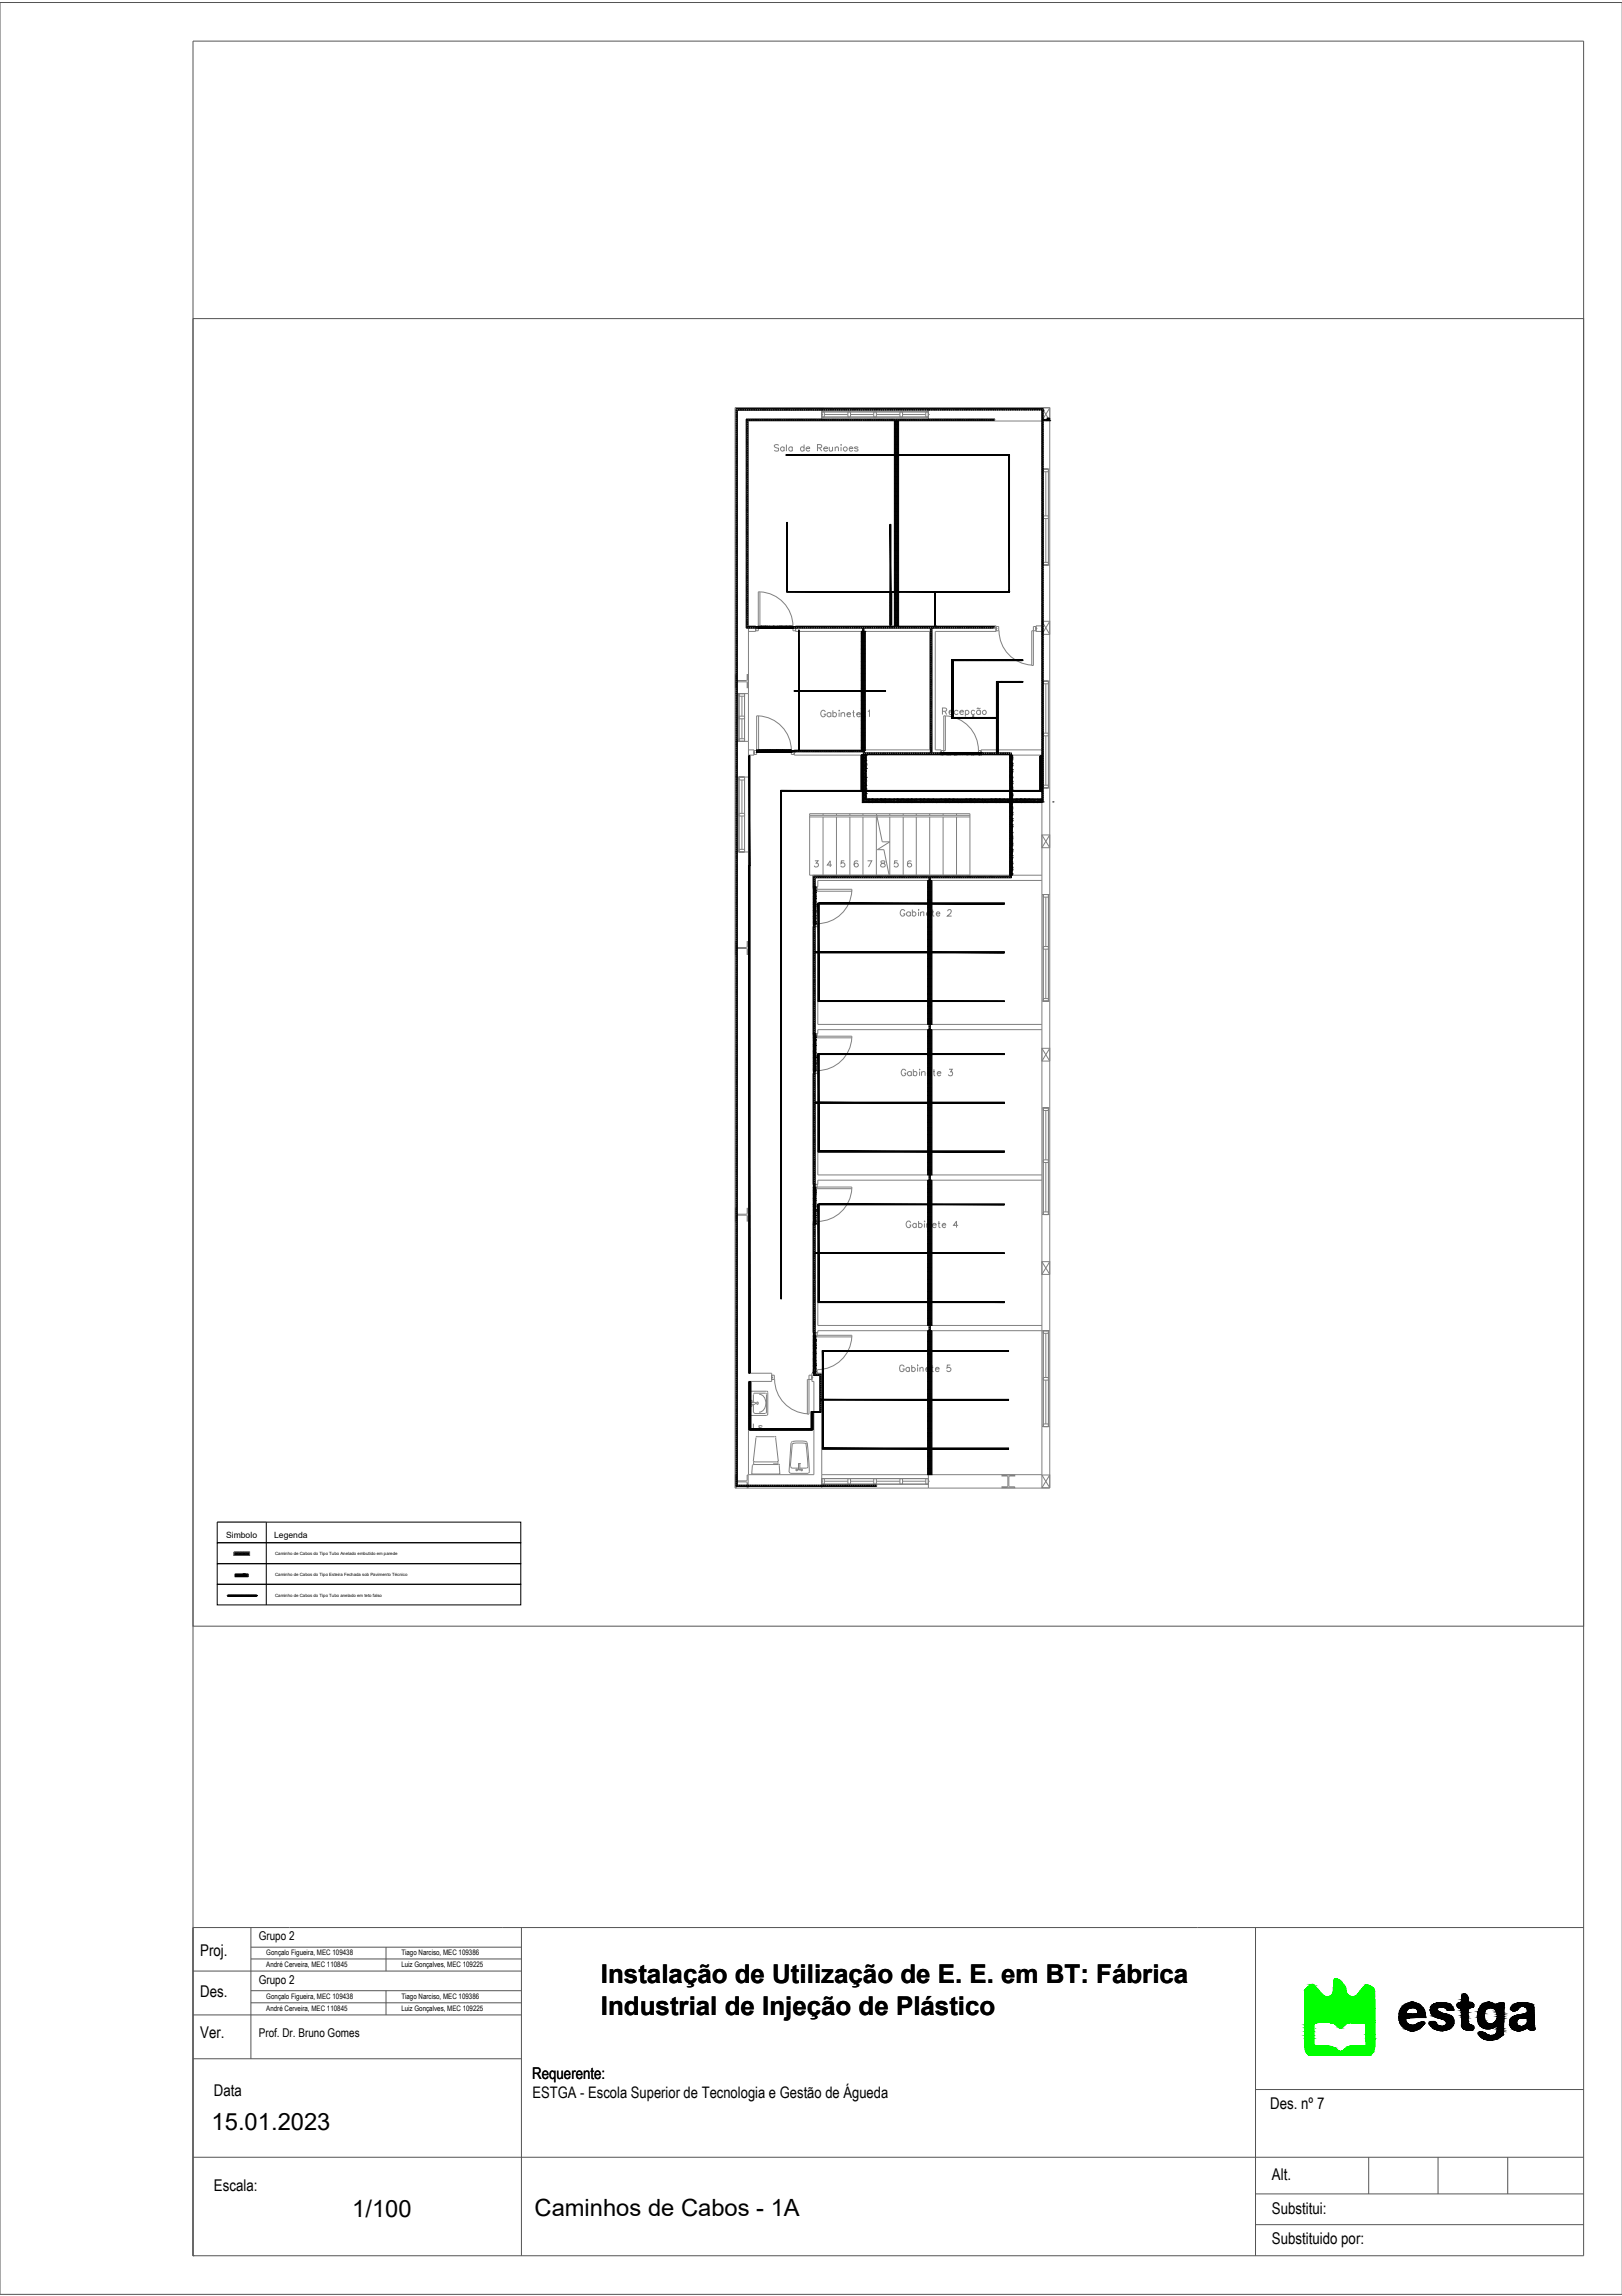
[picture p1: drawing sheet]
<svg xmlns="http://www.w3.org/2000/svg" width="210mm" height="297mm" viewBox="0 0 210 297" stroke-linecap="round" stroke-linejoin="round" font-family="sans-serif">
<defs><g id="words">
<g font-size="3.5">
<text x="104.1" y="113.2">3</text>
<text x="105.8" y="113.2">4</text>
<text x="114.3" y="113.2">5</text>
<text x="116.1" y="113.2">6</text>
</g>
<g font-size="3.4">
<text x="77.8" y="256.6">Instalação de Utilização de E. E. em BT: Fábrica</text>
<text x="77.8" y="260.6">Industrial de Injeção de Plástico</text>
</g>
<g font-size="3.1">
<text x="27.4" y="275.5">15.01.2023</text>
<text x="45.6" y="286.8">1/100</text>
<text x="69.2" y="286.8">Caminhos de Cabos - 1A</text>
</g>
<g font-size="2.1">
<text x="25.9" y="253.1">Proj.</text>
<text x="25.9" y="263.6">Ver.</text>
<text x="25.9" y="258.4">Des.</text>
<text x="68.9" y="269">Requerente:</text>
<text x="27.7" y="271.1">Data</text>
<text x="68.9" y="271.5">ESTGA - Escola Superior de Tecnologia e Gestão de Águeda</text>
<text x="164.4" y="272.8">Des. nº 7</text>
<text x="164.6" y="282">Alt.</text>
<text x="27.7" y="283.4">Escala:</text>
<text x="164.6" y="286.5">Substitui:</text>
<text x="164.6" y="290.4">Substituido por:</text>
</g>
<g font-size="1.6">
<text x="33.5" y="251">Grupo 2</text>
<text x="33.5" y="256.7">Grupo 2</text>
<text x="33.5" y="263.5">Prof. Dr. Bruno Gomes</text>
</g>
<g font-size="1.1">
<text x="29.3" y="199">Simbolo</text>
<text x="35.5" y="199">Legenda</text>
</g>
<g font-size="1">
<text x="34.5" y="253">Gonçalo Figueira, MEC 109438</text>
<text x="34.5" y="254.5">André Cerveira, MEC 110845</text>
<text x="51.9" y="254.5">Luiz Gonçalves, MEC 109225</text>
<text x="51.9" y="253">Tiago Narciso, MEC 109386</text>
<text x="34.5" y="258.6">Gonçalo Figueira, MEC 109438</text>
<text x="34.5" y="260.2">André Cerveira, MEC 110845</text>
<text x="51.9" y="260.2">Luiz Gonçalves, MEC 109225</text>
<text x="51.9" y="258.6">Tiago Narciso, MEC 109386</text>
</g>
<g font-size=".6">
<text x="35.6" y="201.2">Caminho de Cabos do Tipo Tubo Anelado embutido em parede</text>
<text x="35.6" y="203.9">Caminho de Cabos do Tipo Esteira Fechada sob Pavimento Técnico</text>
<text x="35.6" y="206.6">Caminho de Cabos do Tipo Tubo anelado em teto falso</text>
</g>
</g></defs>
<!-- layer: Desenho 7 - Caminho de Cabos 1A -->
<g fill="none" stroke="#545454" stroke-width=".13">
<path d="M0 .3h209.9v296.5h-209.9zM25 5.3h179.9v286.5h-179.9zM25 41.2h179.9v169.2h-179.9zM128.7 54.2v.2M103.3 81.5h.1M128.7 81.1v.2h-.1M130.7 97.4h.2M28.1 196.9h6.4M113.5 192.1v.2M29.4 206.4h.1M30.3 200.8h2v.4h-2zM32.1 203.7v.3"/>
<path d="M25 249.4h179.9M25 255h42.5M32.5 249.4v16.9M32.5 251.9h35M32.5 253.4h35M32.5 257.5h35M32.5 259.1h35M50 251.9v3.1M50 257.5v3.2M67.5 249.4v42.4M162.5 249.4v42.4M25 260.7h42.5"/>
<path d="M25 266.3h42.5M25 279.1h179.9M162.5 270.3h42.4M177.1 279.1v4.7M186.1 279.1v4.7M195.1 279.1v4.7M25 291.8h.1M162.5 283.8h42.4M162.5 287.8h42.4"/>
</g>
<g fill="#0f0" stroke="#0f0" stroke-width=".13">
<path d="M172.8 256h.1z"/>
<path d="M169.7 256.8h.2z"/>
<path d="M176.8 256.8h.1z"/>
<path d="M175.2 258.3h2.7z"/>
<path d="M173.6 265.4h4.2z"/>
<path d="M172.8 256h.2zM172.8 256h.2z"/>
<path d="M172.8 256h.2zM172.8 256h.2z"/>
<path d="M172.8 256l.3 .1zM172.8 256l.3 .1z"/>
<path d="M172.7 256.1h.4zM172.7 256.1h.4z"/>
<path d="M172.7 256.1h.4zM172.7 256.1h.4z"/>
<path d="M172.7 256.1h.5zM172.7 256.1h.5zM172.7 256.1h.5zM172.7 256.1h.5z"/>
<path d="M172.7 256.1h.5zM172.7 256.1h.5zM172.6 256.1h.6zM172.6 256.1h.6z"/>
<path d="M172.6 256.1h.7zM172.6 256.1h.7z"/>
<path d="M172.6 256.1l.8 .2-.1-.2zM172.6 256.1l.8 .2h-.8z"/>
<path d="M172.6 256.3h.9zM172.6 256.3h.9z"/>
<path d="M172.6 256.3l1 .1-.1-.1zM172.6 256.3l1 .1h-1z"/>
<path d="M172.6 256.4l1.1 .1-.1-.1zM172.6 256.4l1.1 .1h-1.1z"/>
<path d="M169.8 256.7h.1zM169.7 256.7h.2z"/>
<path d="M172.6 256.5l1.3 .2-.2-.2zM172.6 256.5l1.3 .2h-1.3z"/>
<path d="M169.7 256.7l.2 .1zM169.7 256.7l.2 .1zM169.7 256.8h.2zM169.7 256.8h.2z"/>
<path d="M169.7 256.8h.2zM169.7 256.8h.2zM169.6 256.8h.3z"/>
<path d="M176.8 256.8h.2zM176.8 256.8h.2z"/>
<path d="M176.8 256.8h.2zM176.8 256.8h.2z"/>
<path d="M176.8 256.8h.2zM176.7 256.8h.3z"/>
<path d="M169.6 256.8l.4 .1zM169.6 256.8l.4 .1h-.5z"/>
<path d="M176.7 256.8l.4 .1zM176.7 256.8l.4 .1z"/>
<path d="M176.7 256.9h.5zM176.7 256.9h.5z"/>
<path d="M172.6 256.7l1.4 .2-.1-.2zM172.6 256.7l1.4 .2h-1.4z"/>
<path d="M176.7 256.9h.6zM176.6 256.9h.7z"/>
<path d="M169.5 256.9h.6h-.1zM169.4 256.9h.1h.6z"/>
<path d="M169.4 256.9l.8 .1zM169.4 256.9l.8 .1z"/>
<path d="M172.6 256.9l1.4 .1zM172.6 256.9l1.4 .1z"/>
<path d="M176.6 256.9l.9 .2-.2-.2zM176.4 257.1l.2-.2 .9 .2z"/>
<path d="M169.3 257l1 .1-.1-.1zM169.2 257.1l.1-.1 1 .1z"/>
<path d="M172.6 257l1.5 .1-.1-.1zM172.6 257l1.5 .1h-1.5z"/>
<path d="M176.4 257.1l1.3 .1-.2-.1zM176.4 257.1l1.3 .1h-1.3z"/>
<path d="M169.2 257.1l1.2 .1-.1-.1zM169.2 257.1l1.2 .1h-1.4z"/>
<path d="M176.4 257.2h1.4h-.1zM176.4 257.2h1.4h-1.5z"/>
<path d="M172.6 257.1l1.6 .1-.1-.1zM172.6 257.1l1.6 .1h-1.6z"/>
<path d="M176.3 257.2l1.5 .1v-.1zM176.3 257.2l1.5 .1h-1.6zM176.2 257.3h1.6zM176.2 257.3h1.6z"/>
<path d="M176.2 257.3l1.6 .1v-.1zM176.2 257.3l1.6 .1h-1.6z"/>
<path d="M172.6 257.2l1.6 .2v-.2zM172.6 257.2l1.6 .2h-1.6z"/>
<path d="M169 257.2l1.6 .3-.2-.3zM169 257.2l1.6 .3h-1.8z"/>
<path d="M176.2 257.4l1.6 .1v-.1zM176.1 257.5l.1-.1 1.6 .1z"/>
<path d="M168.8 257.5h1.9h-.1zM168.8 257.5h1.9h-1.9z"/>
<path d="M176.1 257.5l1.8 .1-.1-.1zM176.1 257.5l1.8 .1h-1.9z"/>
<path d="M172.6 257.4l1.6 .2v-.2zM172.6 257.4l1.6 .2h-1.6z"/>
<path d="M176 257.6h1.9zM176 257.6h1.9z"/>
<path d="M172.6 257.6h1.6zM172.6 257.6h1.6z"/>
<path d="M172.6 257.6l1.6 .2v-.2zM172.6 257.6l1.6 .2h-1.7zM172.5 257.8h1.7zM172.5 257.8h1.7z"/>
<path d="M172.5 257.8l1.8 .1-.1-.1zM172.5 257.8l1.8 .1h-1.8z"/>
<path d="M172.5 257.9h1.8zM172.5 257.9h1.8z"/>
<path d="M168.8 257.5l2.2 .4-.3-.4zM168.8 257.5l2.2 .4h-2.2z"/>
<path d="M176 257.6l1.9 .4v-.4zM176 257.6l1.9 .4h-2.2z"/>
<path d="M172.5 257.9l1.8 .1zM172.5 257.9l1.8 .1z"/>
<path d="M172.4 258h2h-.1zM172.4 258h2h-2zM172.4 258h2zM172.4 258h2z"/>
<path d="M175.7 258l2.2 .1v-.1zM175.6 258.1l.1-.1 2.2 .1z"/>
<path d="M172.4 258l2.1 .1zM172.3 258.1h2.2z"/>
<path d="M172.3 258.1h2.2zM172.3 258.1h2.2z"/>
<path d="M172.3 258.1l2.2 .1zM172.3 258.1l2.2 .1z"/>
<path d="M168.8 257.9l2.5 .3-.3-.3zM168.8 257.9l2.5 .3h-2.5z"/>
<path d="M175.6 258.1l2.3 .1v-.1zM175.5 258.2l.1-.1 2.3 .1z"/>
<path d="M172.3 258.2h2.3zM172.2 258.2h2.4z"/>
<path d="M172.2 258.2h2.4zM172.2 258.2h2.4z"/>
<path d="M168.8 258.2h2.6zM168.8 258.2h2.6z"/>
<path d="M175.5 258.2l2.4 .1v-.1zM175.5 258.2l2.4 .1h-2.5z"/>
<path d="M172.2 258.2l2.5 .1zM172.1 258.3h2.6z"/>
<path d="M172.1 258.3h2.6zM172.1 258.3h2.6z"/>
<path d="M168.8 258.2l2.7 .1-.1-.1zM168.8 258.2l2.7 .1h-2.7z"/>
<path d="M175.4 258.3h2.5zM175.3 258.3h2.6z"/>
<path d="M172.1 258.3h2.7zM172 258.3h2.8z"/>
<path d="M172 258.3h2.9zM171.9 258.3h3z"/>
<path d="M168.8 258.3h2.8zM168.8 258.3h2.8z"/>
<path d="M175.3 258.3h2.6zM175.2 258.3h2.7zM175.1 258.3h2.8z"/>
<path d="M171.9 258.3h3zM171.8 258.3h3.1z"/>
<path d="M175.1 258.3h2.8zM175 258.3h2.9z"/>
<path d="M171.8 258.3h3.2zM171.7 258.3h3.3z"/>
<path d="M168.8 258.3h2.9zM168.8 258.3h2.9z"/>
<path d="M168.8 258.3l9.1 .4v-.4zM168.8 258.3l9.1 .4h-9.1z"/>
<path d="M168.8 258.7l9.1 1.3v-1.3zM168.8 258.7l9.1 1.3h-9.1z"/>
<path d="M168.8 260l9.1 1.4v-1.4zM168.8 260l9.1 1.4h-9.1z"/>
<path d="M168.8 261.4h9.1zM168.8 261.4h9.1h-9.1z"/>
<path d="M168.8 261.4l9.1 .2v-.2zM168.8 261.4l9.1 .2h-9.1z"/>
<path d="M168.8 261.6h2zM168.8 261.6h2.6z"/>
<path d="M171.4 261.6h6.5zM171.4 261.6h6.5z"/>
<path d="M172.1 261.6l5.8 .1zM172.1 261.6l5.8 .1z"/>
<path d="M174.8 261.7h3.1zM174.8 261.7h3.1z"/>
<path d="M172.1 261.7h2.7zM172.1 261.7h2.5z"/>
<path d="M172.3 261.7h2.3zM172.3 261.7h2.3z"/>
<path d="M175.1 261.7h2.8zM175.1 261.7h2.8z"/>
<path d="M168.8 261.6h2zM168.8 261.6l1.6 .1z"/>
<path d="M172.3 261.7h2.3zM172.3 261.7h2.2z"/>
<path d="M172.4 261.7h2.1zM172.4 261.7h2z"/>
<path d="M172.5 261.7h1.9zM172.5 261.7h1.9z"/>
<path d="M175.5 261.7h2.4zM175.5 261.7h2.4z"/>
<path d="M172.5 261.7h1.9zM172.5 261.7l1.8 .1z"/>
<path d="M168.8 261.7l1.3 .1 .3-.1zM168.8 261.7l1.3 .1h-1.3z"/>
<path d="M172.6 261.8h1.7zM172.6 261.8h1.7z"/>
<path d="M168.8 261.8h1.3zM168.8 261.8h1.3zM168.8 261.8h1.3zM168.8 261.8h1.3z"/>
<path d="M168.8 261.8h1.3zM168.8 261.8h1.3z"/>
<path d="M172.6 261.8h1.7zM172.6 261.8h1.6z"/>
<path d="M172.7 261.8h1.5zM172.7 261.8h1.5z"/>
<path d="M168.8 261.8h1.3zM168.8 261.8h1.3z"/>
<path d="M168.8 261.8l1.3 .1zM168.8 261.8l1.3 .1z"/>
<path d="M172.7 261.8l1.4 .1 .1-.1zM172.7 261.8l1.4 .1h-1.3zM172.8 261.9h1.3zM172.8 261.9h1.3z"/>
<path d="M168.8 261.9h1.3zM168.8 261.9h1.2z"/>
<path d="M168.8 261.9l1.2 .1v-.1zM168.8 261.9l1.2 .1h-1.2z"/>
<path d="M172.8 261.9l1.2 .1 .1-.1zM172.8 261.9l1.2 .1h-1.1zM172.9 262h1.1zM172.9 262h1.1z"/>
<path d="M172.9 262l1 .2 .1-.2zM172.9 262l1 .2h-.8zM173.1 262.2h.8zM173.1 262.2h.8z"/>
<path d="M173.1 262.2l.6 .1 .2-.1zM173.1 262.2l.6 .1h-.5z"/>
<path d="M173.2 262.3h.5zM173.2 262.3h.5z"/>
<path d="M173.2 262.3h.5zM173.2 262.3h.5zM173.3 262.3h.4zM173.3 262.3h.4z"/>
<path d="M173.3 262.3h.4zM173.3 262.3h.3zM173.4 262.3h.2zM173.4 262.3h.2z"/>
<path d="M173.4 262.3h.2zM173.4 262.3l.1 .1zM173.4 262.4h.1z"/>
<path d="M173.4 262.4h.1zM173.4 262.4h.1z"/>
<path d="M168.8 262l1.2 .4v-.4zM168.8 262l1.2 .4h-1.2z"/>
<path d="M168.8 262.4l1.2 .4v-.4zM168.8 262.4l1.2 .4h-1.2z"/>
<path d="M176.7 261.7l1.2 1.5v-1.5zM176.7 261.7l1.2 1.5h-1.2z"/>
<path d="M168.8 262.8l1.2 .5v-.5zM168.8 262.8l1.2 .5h-1.2z"/>
<path d="M176.7 263.2l1.2 .5v-.5zM176.7 263.2l1.2 .5h-1.2z"/>
<path d="M168.8 263.3l1.2 .4v-.4zM168.8 263.3l1.2 .4h-1.2z"/>
<path d="M168.8 263.7l1.3 .9-.1-.9zM168.8 263.7l1.3 .9h-1.2z"/>
<path d="M176.7 263.7l1.2 1v-1zM176.7 263.7l1.2 1h-1.1zM176.8 264.7h1.1zM176.8 264.7h1.1z"/>
<path d="M168.9 264.6l2.4 .1zM168.9 264.6l2.4 .1h-2.4z"/>
<path d="M168.9 264.7h2.5zM168.9 264.7h2.5z"/>
<path d="M175.6 264.7h2.3zM174.9 264.7h3z"/>
<path d="M174.9 264.7h3zM174.8 264.7h3.1z"/>
<path d="M168.9 264.7h3.1zM168.9 264.7h3.1z"/>
<path d="M174.8 264.7h3.1zM174.6 264.7h3.3z"/>
<path d="M174.6 264.7h3.3zM174.5 264.8h3.3z"/>
<path d="M168.9 264.7l3.5 .1-.4-.1zM168.9 264.7l3.5 .1h-3.5z"/>
<path d="M174.5 264.8l3.3 .1v-.1zM174.3 264.9l.2-.1 3.3 .1z"/>
<path d="M168.9 264.8l3.6 .1zM168.9 264.8l3.6 .1z"/>
<path d="M168.9 264.9h3.8zM168.9 264.9h3.8z"/>
<path d="M174.3 264.9l3.5 .1v-.1zM174.2 265l.1-.1 3.5 .1z"/>
<path d="M168.9 264.9l3.9 .1-.1-.1zM168.9 264.9l3.9 .1h-3.9z"/>
<path d="M174.2 265h3.6zM174.1 265h.1h3.6z"/>
<path d="M168.9 265l4 .1-.1-.1zM168.9 265l4 .1h-4z"/>
<path d="M174.1 265l3.7 .2v-.2zM174.1 265l3.7 .2h-3.9z"/>
<path d="M168.9 265.1l4.2 .1-.2-.1zM168.9 265.1l4.2 .1h-4.2z"/>
<path d="M173.9 265.2h3.9zM173.9 265.2h3.9z"/>
<path d="M168.9 265.2h4.2zM168.9 265.2h4.2z"/>
<path d="M173.9 265.2l3.9 .1v-.1zM173.9 265.2l3.9 .1h-4z"/>
<path d="M169 265.2l4.2 .1-.1-.1zM169 265.2l4.2 .1h-4.2z"/>
<path d="M173.8 265.3h4zM173.7 265.3h4.1z"/>
<path d="M173.7 265.3l4.1 .1zM173.7 265.3l4.1 .1z"/>
<path d="M169 265.3l4.3 .1zM169 265.3l4.3 .1zM169 265.4h4.3zM169 265.4h4.3z"/>
<path d="M173.7 265.4h4.1zM173.6 265.4h4.2zM173.5 265.4h4.3z"/>
<path d="M169 265.4h4.4zM169 265.4h4.4z"/>
<path d="M173.5 265.4h4.3zM173.5 265.4h4.3z"/>
<path d="M169 265.4h4.5zM169 265.4h4.5z"/>
<path d="M169 265.4h8.8zM169 265.4l8.7 .1z"/>
<path d="M169 265.5h8.7zM169 265.5h8.7z"/>
<path d="M169 265.5h8.7zM169 265.5h8.6z"/>
<path d="M169.1 265.5l8.5 .1zM169.1 265.5l8.5 .1z"/>
<path d="M169.1 265.6l8.3 .3 .2-.3zM169.1 265.6l8.3 .3h-8z"/>
</g>
<g fill="none" stroke="#0f0" stroke-width=".13">
<path d="M169.4 256.9l-.6 .6v6.2M169.5 256.8l-.1 .1M169.7 256.8h-.2M169.8 256.7h.2M169.8 256.7l-.1 .1M170 256.7l.2 .2M170.1 257l.3 .2M170.4 257.2l.3 .3M170.7 257.5l.3 .4M171.1 257.9l.2 .2M171.3 258.2l.2 .1M172.1 258.2l-.6 .1"/>
<path d="M172.4 258l-.3 .2M172.5 257.6l-.1 .4M172.6 256.4v1.2M172.7 256l-.1 .4M172.9 256l.4 .1M172.9 256h-.2M173.3 256.1l.4 .4M173.7 256.5l.3 .5 .2 .4M174.2 257.4l.1 .4M174.2 257.8l.2 .3M174.5 258a.75 .75 0 0 0 1 .1M175.8 258l-.3 .2"/>
<path d="M176 257.6l-.3 .4M176.2 257.3l-.2 .3M176.8 256.8h.2l.4 .1M176.8 256.8l-.6 .5M177.4 256.9l.3 .3M177.7 257.1l.2 .4M177.9 257.6v1.1M177.9 260v3.7M177.9 258.7l.1 1.2M168.8 263.7l.1 1M168.9 264.7l.1 .5M169 265.2l.1 .3"/>
<path d="M170 262.8l.1 1.8 1.2 .1M170 262.3v.5M170 262v.4M170.2 261.7l-.1 .2M170.4 261.7h-.2M170.8 261.7h-.4M171.3 264.6l.7 .1M171.4 261.6l-.6 .1M171.4 261.6h.7M172 264.7l.4 .1M172.1 261.6l.4 .1M172.4 264.8l.3 .1"/>
<path d="M172.5 261.7l.2 .1M172.7 264.9l.2 .1M172.7 261.8l.5 .5M172.9 265.1l.3 .2M173.2 265.3l.3 .1M173.8 265.3l-.3 .1M174 262l-.4 .3-.3-.1M174.1 265.1l-.3 .2M174.3 264.8l-.2 .2M174.5 261.7l-.5 .3M174.6 264.8l-.3 .1M175 264.7h-.4"/>
<path d="M175.5 261.7h1.2l.1 3h-1.2M175.5 261.7h-1M175.6 264.7h-.7M177.6 265.5l-.2 .4h-8l-.3-.3M177.8 265.2l-.1 .3M177.9 264.7l-.1 .5M178 263.7l-.1 1"/>
</g>
<g fill="#000" stroke="#000" stroke-width=".13">
<path d="M108.6 58.9h.1zM96.9 112h.1v65.6zM182.7 259h.1zM186.4 259.1h.2zM189.2 258.1h.6zM189.4 258h.1zM192.6 259h.1zM193.6 259.4h1zM196.7 259.1h.3zM182.7 262.7h.2zM183.3 260.6h1.1zM183.4 260.5h1z"/>
<path d="M183.6 261.7h.8zM184 261.6h.2zM185.3 261.5h.1zM186.6 262.7h.1zM187.5 260.1h.5zM189.9 262.6h.6zM191.6 262.9h.1zM191.9 263.8h1.9zM192.2 262.5h.7zM195.8 260.2h.2zM198.1 262.6h.4z"/>
<path d="M108.6 58.8h.1zM108.6 58.8h.1z"/>
<path d="M108.6 58.8h.1zM108.6 58.8h.1z"/>
<path d="M108.6 58.8h.1zM108.6 58.8h.1z"/>
<path d="M108.6 58.8h.1zM108.6 58.8h.1z"/>
<path d="M108.6 58.8h.1zM108.6 58.8h.1z"/>
<path d="M108.6 58.9h.1zM108.6 58.9h.1z"/>
<path d="M108.6 58.9h.1zM108.6 58.9h.1z"/>
<path d="M108.6 58.9h.1zM108.6 58.9h.1z"/>
<path d="M108.6 58.9h.1zM108.6 58.9h.1z"/>
<path d="M108.6 58.9h.1zM108.6 58.9h.1z"/>
<path d="M108.6 58.9h.1zM108.6 58.9h.1z"/>
<path d="M108.6 58.9h.1zM108.6 58.9h.1z"/>
<path d="M108.6 58.9h.1zM108.6 58.9h.1z"/>
<path d="M108.6 58.9h.1zM108.6 58.9h.1z"/>
<path d="M108.6 58.9h.1zM108.6 58.9h.1z"/>
<path d="M108.7 58.8h7zM108.7 58.8h7z"/>
<path d="M108.7 58.8h7zM108.7 58.8h7z"/>
<path d="M108.7 58.8h7zM108.7 58.8h7z"/>
<path d="M108.7 58.8h7zM108.7 58.8h7z"/>
<path d="M108.7 58.8h7zM108.7 58.8h7z"/>
<path d="M108.7 58.8h7zM108.7 58.8h7z"/>
<path d="M108.7 58.8h7zM108.7 58.8h7z"/>
<path d="M108.7 58.8h7zM108.7 58.8h7z"/>
<path d="M108.7 58.8h7zM108.7 58.8h7z"/>
<path d="M108.7 58.8h7zM108.7 58.8h7z"/>
<path d="M108.7 58.8h7zM108.7 58.8h7z"/>
<path d="M108.7 58.8h7zM108.7 58.8h7z"/>
<path d="M108.7 58.8h7zM108.7 58.8h7z"/>
<path d="M108.7 58.8h7zM108.7 58.8h7z"/>
<path d="M108.7 58.8h7zM108.7 58.8h7z"/>
<path d="M108.6 58.8h.1zM108.6 58.8h.1zM108.6 58.8h.1z"/>
<path d="M108.7 58.8h7zM108.7 58.8h7z"/>
<path d="M108.7 58.8h7zM108.7 58.8h7z"/>
<path d="M108.7 58.8h7zM108.7 58.8h7z"/>
<path d="M108.6 58.8l.1 .1zM108.6 58.8l.1 .1z"/>
<path d="M108.6 58.9h.1zM108.6 58.9h.1z"/>
<path d="M108.6 58.9h.1zM108.6 58.9h.1z"/>
<path d="M111.3 58.8l4.4 .1v-.1zM111.3 58.8l4.4 .1h-4.4z"/>
<path d="M115.7 58.8h.2zM115.7 58.8h.2z"/>
<path d="M115.7 58.8h.2zM115.7 58.8h.2z"/>
<path d="M115.7 58.8h.2zM115.7 58.8h.2z"/>
<path d="M115.7 58.8h.2zM115.7 58.8h.2z"/>
<path d="M115.7 58.8h.2zM115.7 58.8h.2z"/>
<path d="M115.7 58.8h.2zM115.7 58.8h.2z"/>
<path d="M115.7 58.8h.2zM115.7 58.8h.2z"/>
<path d="M115.7 58.8h.2zM115.7 58.8h.2z"/>
<path d="M115.7 58.8h.2zM115.7 58.8h.2z"/>
<path d="M115.7 58.8h.2zM115.7 58.8h.2z"/>
<path d="M115.7 58.8h.2zM115.7 58.8h.2z"/>
<path d="M115.7 58.8h.2zM115.7 58.8h.2z"/>
<path d="M115.7 58.8h.2zM115.7 58.8h.2z"/>
<path d="M115.7 58.8h.2zM115.7 58.8h.2z"/>
<path d="M115.7 58.8h.2zM115.7 58.8h.2z"/>
<path d="M115.7 58.8h.2zM115.7 58.8h.2z"/>
<path d="M108.7 58.8l7 .1zM108.7 58.8l7 .1z"/>
<path d="M108.7 58.9h7zM108.7 58.9h7z"/>
<path d="M101.7 58.8l14 .1v-.1zM101.7 58.8l14 .1h-14z"/>
<path d="M115.9 58.8h.2zM115.9 58.8h.2z"/>
<path d="M115.9 58.8h.2zM115.9 58.8h.2z"/>
<path d="M115.9 58.8h.2zM115.9 58.8h.2z"/>
<path d="M115.9 58.8h.2zM115.9 58.8h.2z"/>
<path d="M115.9 58.8h.2zM115.9 58.8h.2z"/>
<path d="M115.9 58.8h.2zM115.9 58.8h.2z"/>
<path d="M115.9 58.8h.2zM115.9 58.8h.2z"/>
<path d="M115.9 58.8h.2zM115.9 58.8h.2z"/>
<path d="M115.9 58.8h.2zM115.9 58.8h.2z"/>
<path d="M115.9 58.8h.2zM115.9 58.8h.2z"/>
<path d="M115.9 58.8h.2zM115.9 58.8h.2z"/>
<path d="M115.9 58.8h.2zM115.9 58.8h.2z"/>
<path d="M115.9 58.8h.2zM115.9 58.8h.2z"/>
<path d="M115.9 58.8h.2zM115.9 58.8h.2z"/>
<path d="M115.9 58.8h.2zM115.9 58.8h.2z"/>
<path d="M115.9 58.8h.2zM115.9 58.8h.2z"/>
<path d="M115.9 58.8h.2zM115.9 58.8h.2z"/>
<path d="M115.7 58.8l.2 .1zM115.7 58.8l.2 .1z"/>
<path d="M115.7 58.9h.2zM115.7 58.9h.2z"/>
<path d="M116.1 58.8h.2zM116.1 58.8h.2zM116.1 58.8h.2zM116.1 58.8h.2z"/>
<path d="M116.1 58.9h.2zM116.1 58.9h.2z"/>
<path d="M116.1 58.9h.2zM116.1 58.9h.2z"/>
<path d="M116.1 58.9h.2zM116.1 58.9h.2z"/>
<path d="M115.9 58.8l.2 .1zM115.9 58.8l.2 .1z"/>
<path d="M115.9 58.9h.2zM115.9 58.9h.2z"/>
<path d="M116.1 58.8l.2 .1zM116.1 58.8l.2 .1z"/>
<path d="M116.3 58.9h14.3zM116.3 58.9h14.3z"/>
<path d="M116.3 58.9h14.3zM116.3 58.9h14.3z"/>
<path d="M116.3 58.9h14.3zM116.3 58.9h14.3z"/>
<path d="M116.1 58.9h.2zM116.1 58.9h.2z"/>
<path d="M116.3 58.8l14.3 .1zM116.3 58.8l14.3 .1z"/>
<path d="M116.3 58.9h14.3zM116.3 58.9h14.3z"/>
<path d="M130.6 58.9v17.5v-17.5zM130.6 58.9v17.5z"/>
<path d="M101.8 67.6l.1 8.9v-8.9zM101.8 67.6l.1 8.9h-.1z"/>
<path d="M101.8 76.5l13.4 .1v-.1zM101.8 76.5l13.4 .1h-13.4z"/>
<path d="M115.2 67.8l.1 8.7v-8.7zM115.2 67.8l.1 8.7h-.1z"/>
<path d="M115.7 76.5l.2 .1v-.1zM115.7 76.5l.2 .1h-.2z"/>
<path d="M115.9 76.5l.2 .1v-.1zM115.9 76.5l.2 .1h-.2z"/>
<path d="M116.1 76.5l.2 .1v-.1zM116.1 76.5l.2 .1h-.2z"/>
<path d="M120.9 76.6l.1 4.4v-4.4zM120.9 76.6l.1 4.4h-.1z"/>
<path d="M130.6 76.4v.1v-.1zM130.6 76.4v.1z"/>
<path d="M116.3 76.5l14.3 .1v-.1zM116.3 76.5l14.3 .1h-14.3z"/>
<path d="M96.9 97.8l.1 14.2v-14.2zM96.9 97.8l.1 14.2h-.1zM96.9 112l.1 65.6v-65.6zM96.9 112l.1 65.6h-.1zM96.9 112l.1 65.6h-.1z"/>
<path d="M103.3 81.5l.1 15.6v-15.6zM103.3 81.5l.1 15.6h-.1z"/>
<path d="M102.8 89.4h11.8zM102.8 89.4h11.8h-11.8z"/>
<path d="M101 102.4l.1 65.6v-65.6zM101 102.4l.1 65.6h-.1z"/>
<path d="M101 102.4l.1 65.6v-65.6zM101 102.4l.1 65.6h-.1z"/>
<path d="M105.9 116.8l.1 12.7v-12.7zM105.9 116.8l.1 12.7h-.1z"/>
<path d="M106 116.8l24 .2v-.2zM106 116.8l24 .2h-24z"/>
<path d="M101 102.3l33.7 .1-.1-.1zM101 102.3l33.7 .1h-33.7z"/>
<path d="M105.9 136.3l.1 12.6v-12.6zM105.9 136.3l.1 12.6h-.1z"/>
<path d="M106 136.3l24 .1v-.1zM106 136.3l24 .1h-24z"/>
<path d="M105.5 123.1l24.5 .2v-.2zM105.5 123.1l24.5 .2h-24.5z"/>
<path d="M105.9 129.5l24.1 .1v-.1zM105.9 129.5l24.1 .1h-24.1z"/>
<path d="M105.9 155.8l.1 12.6v-12.6zM105.9 155.8l.1 12.6h-.1z"/>
<path d="M106 155.8l24 .1v-.1zM106 155.8l24 .1h-24z"/>
<path d="M105.5 142.6l24.5 .1v-.1zM105.5 142.6l24.5 .1h-24.5z"/>
<path d="M105.9 148.9l24.1 .1v-.1zM105.9 148.9l24.1 .1h-24.1z"/>
<path d="M106.4 174.7l.2 12.7v-12.7zM106.4 174.7l.2 12.7h-.2z"/>
<path d="M105.5 162.1l24.5 .1v-.1zM105.5 162.1l24.5 .1h-24.5z"/>
<path d="M105.9 168.4l24.1 .1v-.1zM105.9 168.4l24.1 .1h-24.1z"/>
<path d="M106.6 174.7l23.9 .1v-.1zM106.6 174.7l23.9 .1h-23.9z"/>
<path d="M106.3 181l24.2 .1v-.1zM106.3 181l24.2 .1h-24.2z"/>
<path d="M106.4 187.4l24.1 .1v-.1zM106.4 187.4l24.1 .1h-24.1z"/>
<path d="M181.3 259.9h1zM181.3 259.9h1z"/>
<path d="M181.2 260l.9 .1v-.1zM181.2 260l.9 .1h-.9z"/>
<path d="M181.3 259.9l.8 .1 .1-.1zM181.3 259.9l.8 .1h-.9z"/>
<path d="M181.3 259.9h1zM181.3 259.9h.9z"/>
<path d="M181.3 259.8h1.1zM181.3 259.8l1 .1z"/>
<path d="M181.4 259.8h1.1zM181.4 259.8h1z"/>
<path d="M181.4 259.7h1.3zM181.4 259.7h1.5z"/>
<path d="M181.4 259.7h1.3zM181.4 259.7l1.1 .1z"/>
<path d="M182.7 259h.2zM182.7 259h.2z"/>
<path d="M182.7 259h.2zM182.6 259h.3z"/>
<path d="M182.6 259l.4 .1zM182.5 259.1h.5z"/>
<path d="M182.5 259.1h.5zM182.5 259.1h.5z"/>
<path d="M182.5 259.1l.9 .1-.4-.1zM182.1 259.2l.4-.1 .9 .1z"/>
<path d="M182.1 259.2h1.4zM182 259.2h1.5z"/>
<path d="M182 259.2l1.6 .1-.1-.1zM181.9 259.3l.1-.1 1.6 .1z"/>
<path d="M181.9 259.3l1.8 .1zM181.8 259.4h1.9z"/>
<path d="M181.8 259.4h2zM181.7 259.4h2.1z"/>
<path d="M181.7 259.4l2.2 .1-.1-.1zM181.7 259.4l2.2 .1h-2.3z"/>
<path d="M181.6 259.5l2.3 .1v-.1zM181.5 259.6l.1-.1 2.3 .1z"/>
<path d="M181.5 259.6l2.5 .1-.1-.1zM181.5 259.6l2.5 .1h-2.6z"/>
<path d="M181.4 259.7h2.7zM181.4 259.7h2.7z"/>
<path d="M181.4 259.7h2.7zM181.4 259.7h2.7z"/>
<path d="M182.9 259.7h1.2zM182.9 259.7h1.2z"/>
<path d="M183 259.7l1.1 .1zM183 259.7l1.1 .1z"/>
<path d="M183.2 259.8h.9zM183.2 259.8h.9z"/>
<path d="M183.2 259.8l1 .1-.1-.1zM183.2 259.8l1 .1h-.9zM183.3 259.9h.9zM183.3 259.9h.9z"/>
<path d="M183.3 259.9l.9 .1zM183.3 259.9l.9 .1z"/>
<path d="M183.3 260h.9zM183.3 260h.9z"/>
<path d="M183.4 260l.9 .1-.1-.1zM183.4 260l.9 .1h-.9zM183.4 260.1h.9zM183.4 260.1h.9z"/>
<path d="M185.1 260h.8zM185.1 260h.8z"/>
<path d="M185.5 259.3h2.2zM185.5 259.3h2.2z"/>
<path d="M185.1 259.9h.8zM185.1 259.9h.9z"/>
<path d="M185.1 259.9l.8 .1zM185.1 259.9l.8 .1z"/>
<path d="M185.1 260h.8zM185.1 260h.8z"/>
<path d="M185.1 260h.9zM185.1 260h.9z"/>
<path d="M185.1 259.8h.9zM185.1 259.8h.9z"/>
<path d="M185.1 259.8l.9 .1zM185.1 259.8l.9 .1z"/>
<path d="M185.1 259.9h.9zM185.1 259.9h.9z"/>
<path d="M185.1 259.8h.9zM185.1 259.8h1z"/>
<path d="M185.1 259.8h.9zM185.1 259.8h.9z"/>
<path d="M185.1 259.7h1.1zM185.1 259.7h1.1z"/>
<path d="M185.1 259.7l1 .1 .1-.1zM185.1 259.7l1 .1h-1z"/>
<path d="M185.2 259.7h1.1zM185.2 259.7h1.3z"/>
<path d="M185.2 259.7h1.1zM185.2 259.7h1z"/>
<path d="M185.2 259.7h1.3zM185.2 259.7h1.4z"/>
<path d="M186.4 259.1h.3zM186.2 259.1h.5z"/>
<path d="M186.2 259.1h.7zM186 259.1h.9z"/>
<path d="M186 259.1l1.1 .1zM186 259.1l1.1 .1z"/>
<path d="M186 259.2h1.2zM185.8 259.2h1.4z"/>
<path d="M185.8 259.2h1.7h-.3zM185.7 259.2h.1h1.7z"/>
<path d="M187.2 260h.9zM187.2 260h.9z"/>
<path d="M187.2 260h.9zM187.2 260h.9z"/>
<path d="M187.2 260h.9zM187.2 260h.9z"/>
<path d="M187.2 260h.9zM187.2 260h.9z"/>
<path d="M187.2 260h.9zM187.2 260h.9zM187.2 260h.9zM187.2 260h.9z"/>
<path d="M185.7 259.2h1.8zM185.6 259.2h1.9z"/>
<path d="M185.6 259.2h2zM185.6 259.2h2z"/>
<path d="M185.6 259.2l2 .1zM185.5 259.3h2.1z"/>
<path d="M185.5 259.3h2.2zM185.5 259.3h2.2z"/>
<path d="M185.5 259.3h2.2zM185.5 259.3h2.2z"/>
<path d="M185.5 259.3l2.2 .1zM185.4 259.4h2.3z"/>
<path d="M185.4 259.4h2.4h-.1zM185.4 259.4h2.4h-2.5z"/>
<path d="M185.3 259.4l2.5 .1v-.1zM185.3 259.4l2.5 .1h-2.5z"/>
<path d="M185.3 259.5l2.6 .1zM185.3 259.5l2.6 .1z"/>
<path d="M185.2 259.6h2.7zM185.2 259.6h2.7z"/>
<path d="M185.2 259.6l2.7 .1zM185.2 259.6l2.7 .1z"/>
<path d="M186.6 259.7h1.3zM186.6 259.7h1.3z"/>
<path d="M186.7 259.7h1.3zM186.7 259.7h1.3z"/>
<path d="M186.8 259.7h1.2zM186.8 259.7h1.2z"/>
<path d="M186.9 259.7h1.1zM186.9 259.7h1.1z"/>
<path d="M186.9 259.7l1.1 .1zM186.9 259.7l1.1 .1z"/>
<path d="M187.1 259.8l1 .1-.1-.1zM187.1 259.8l1 .1h-.9zM187.2 259.9h.9zM187.2 259.9h.9z"/>
<path d="M187.2 259.9h.9zM187.2 259.9h.9z"/>
<path d="M187.2 259.9h.9zM187.2 259.9h.9z"/>
<path d="M187.2 259.9l.9 .1zM187.2 259.9l.9 .1z"/>
<path d="M187.2 260h.9zM187.2 260h.9z"/>
<path d="M187.2 260h.9zM187.2 260h.9z"/>
<path d="M187.2 260h.9zM187.2 260h.9z"/>
<path d="M188.6 259.5h2.1zM188.6 259.5h2.1z"/>
<path d="M188.6 259.2h2.1zM188.6 259.2h2.1z"/>
<path d="M188.6 259.2h2.1zM188.6 259.2h2.1z"/>
<path d="M188.6 259.6h2.1zM188.6 259.6h2.1z"/>
<path d="M188.6 259.2h2zM188.6 259.2h2z"/>
<path d="M188.6 259.6h2.1zM188.6 259.6h2.1z"/>
<path d="M188.7 259.2h1.9zM188.7 259.2h1.9z"/>
<path d="M188.8 259.8h1.3zM188.8 259.8h1.3z"/>
<path d="M189.1 259.1h1zM189.1 259.1h1z"/>
<path d="M189.1 259.1h1zM189.1 259.1h1z"/>
<path d="M189.4 258h.2zM189.4 258h.2z"/>
<path d="M189.4 258h.2zM189.4 258h.2z"/>
<path d="M189.4 258h.3zM189.3 258h.4zM189.3 258h.4zM189.3 258h.4z"/>
<path d="M189.3 258h.4zM189.3 258h.4z"/>
<path d="M189.3 258h.4zM189.3 258h.4z"/>
<path d="M189.3 258l.5 .1zM189.3 258l.5 .1zM189.2 258.1h.6z"/>
<path d="M189.2 258.1h.6zM189.2 258.1h.6zM189.2 258.1h.6zM189.2 258.1h.6zM189.2 258.1h.6zM189.2 258.1h.6z"/>
<path d="M189.2 258.1l.7 .1-.1-.1zM189.2 258.1l.7 .1h-.7z"/>
<path d="M189.2 258.2l.7 .1v-.1zM189.2 258.2l.7 .1h-.8zM189.1 258.3h.8zM189.1 258.3h.8z"/>
<path d="M189.1 258.3l.8 .1v-.1zM189.1 258.3l.8 .1h-.8z"/>
<path d="M189.1 258.4l.9 .1zM189.1 258.4l.9 .1z"/>
<path d="M189.1 258.5h.9zM189.1 258.5h.9z"/>
<path d="M189.1 258.5l.9 .1v-.1zM189.1 258.5l.9 .1h-.9z"/>
<path d="M189.1 258.6l.9 .1zM189.1 258.6l.9 .1z"/>
<path d="M189.1 258.7l.9 .2v-.2zM189.1 258.7l.9 .2h-.9z"/>
<path d="M189.1 258.9h.9zM189.1 258.9h.9z"/>
<path d="M189.1 258.9l.9 .1zM189.1 258.9l.9 .1z"/>
<path d="M189.1 260h.9zM189.1 260h.9z"/>
<path d="M189.1 259h.9zM189.1 259h.9z"/>
<path d="M189.1 259h.9zM189.1 259h.9zM189.1 259h.9zM189.1 259h.9z"/>
<path d="M189.1 259l.9 .1zM189.1 259l.9 .1z"/>
<path d="M189 259.8l1 .1zM189 259.8l1 .1z"/>
<path d="M189 259.9h1zM189 259.9h1z"/>
<path d="M189 259.9h1zM189 259.9h1z"/>
<path d="M189 259.9l1 .1zM189 259.9l1 .1z"/>
<path d="M189.1 260h.9zM189.1 260h.9z"/>
<path d="M189.1 259.1h1zM189.1 259.1h1z"/>
<path d="M189.1 259.1h1zM189.1 259.1h1z"/>
<path d="M188.9 259.8h1.2zM188.9 259.8h1.2z"/>
<path d="M188.9 259.8h1.2zM188.9 259.8h1.2zM188.9 259.8h1.2zM188.9 259.8h1.2z"/>
<path d="M188.9 259.8h1.2zM188.9 259.8h1.1z"/>
<path d="M189 259.1h1.1zM189 259.1h1.1z"/>
<path d="M189 259.1h1.1zM189 259.1h1.1zM189 259.1h1.1zM189 259.1h1.1z"/>
<path d="M188.8 259.8h1.3zM188.8 259.8h1.3z"/>
<path d="M189 259.1h1.2zM189 259.1h1.2zM189 259.1h1.2zM189 259.1h1.2z"/>
<path d="M189 259.1l1.2 .1zM188.9 259.2h1.3zM188.9 259.2h1.3zM188.9 259.2h1.3z"/>
<path d="M188.8 259.7h1.4zM188.8 259.7l1.3 .1z"/>
<path d="M188.8 259.7h1.4zM188.8 259.7h1.4z"/>
<path d="M188.8 259.7h1.4zM188.8 259.7h1.4z"/>
<path d="M188.9 259.2h1.5zM188.8 259.2h1.6z"/>
<path d="M188.8 259.2h1.6zM188.8 259.2h1.6z"/>
<path d="M188.7 259.7h1.7zM188.7 259.7h1.5z"/>
<path d="M188.8 259.2h1.7zM188.7 259.2h1.8zM188.7 259.2h1.8zM188.7 259.2h1.8z"/>
<path d="M188.7 259.7h1.8zM188.7 259.7h1.8z"/>
<path d="M188.7 259.7h1.8zM188.7 259.7h1.7z"/>
<path d="M188.7 259.2h1.9zM188.7 259.2h1.9zM188.7 259.2h1.9zM188.7 259.2h1.9z"/>
<path d="M188.7 259.7h1.8zM188.7 259.7h1.9z"/>
<path d="M188.7 259.2h1.9zM188.6 259.2h2z"/>
<path d="M188.7 259.7h1.9zM188.7 259.7h1.9z"/>
<path d="M188.6 259.2h2zM188.6 259.2h2z"/>
<path d="M188.6 259.2h2.1zM188.6 259.2h2.1z"/>
<path d="M188.6 259.7h2zM188.6 259.7h2.1z"/>
<path d="M188.6 259.7h2zM188.6 259.7h2z"/>
<path d="M188.7 259.7h1.9zM188.7 259.7h1.9z"/>
<path d="M188.6 259.2l2.1 .1zM188.6 259.2l2.1 .1zM188.6 259.3h2.1zM188.6 259.3h2.1z"/>
<path d="M188.6 259.3h2.1zM188.6 259.3h2.1zM188.6 259.3h2.1zM188.6 259.3h2.1z"/>
<path d="M188.6 259.6h2.1zM188.6 259.6h2.1z"/>
<path d="M188.6 259.6l2.1 .1zM188.6 259.6l2.1 .1z"/>
<path d="M188.6 259.3l2.1 .1zM188.6 259.3l2.1 .1zM188.6 259.4h2.1zM188.6 259.4h2.1z"/>
<path d="M188.6 259.4h2.1zM188.6 259.4h2.1z"/>
<path d="M188.6 259.4h2.1zM188.6 259.4h2.1z"/>
<path d="M188.6 259.4l2.1 .1zM188.6 259.4l2.1 .1z"/>
<path d="M188.6 259.5h2.1zM188.6 259.5h2.1z"/>
<path d="M188.6 259.5l2.1 .1zM188.6 259.5l2.1 .1z"/>
<path d="M188.6 259.6h2.1zM188.6 259.6h2.1z"/>
<path d="M191.5 259.7h1.4zM191.5 259.7h1.4z"/>
<path d="M191.8 259.4h1.8zM191.8 259.4h1.8z"/>
<path d="M191.3 260l.9 .1 .1-.1zM191.3 260l.9 .1h-.9z"/>
<path d="M191.4 259.9l1 .1zM191.4 259.9l1 .1z"/>
<path d="M191.3 260h1.1zM191.3 260h1z"/>
<path d="M191.4 259.8l1 .1 .1-.1zM191.4 259.8l1 .1h-1z"/>
<path d="M192.6 259h.1zM192.6 259h.1z"/>
<path d="M191.5 259.8h1.2zM191.5 259.8h1z"/>
<path d="M192.6 259h.2zM192.5 259h.3z"/>
<path d="M192.5 259l.3 .1zM192.5 259.1h.3z"/>
<path d="M191.5 259.7h1.3zM191.5 259.7h1.4z"/>
<path d="M191.5 259.7h1.3zM191.5 259.7l1.2 .1z"/>
<path d="M192.5 259.1h.5zM192.4 259.1h.6z"/>
<path d="M192.9 259.7h1.7zM192.9 259.7h1.7z"/>
<path d="M192.4 259.1h.6zM192.2 259.1h.8z"/>
<path d="M192.2 259.1l1 .1-.2-.1zM192 259.2l.2-.1 1 .1z"/>
<path d="M192 259.2h1.3zM192 259.2h1.3z"/>
<path d="M191.9 259.2l1.5 .1-.1-.1zM191.8 259.3l.1-.1 1.5 .1z"/>
<path d="M191.8 259.3h1.7zM191.8 259.3h1.7z"/>
<path d="M191.8 259.3h1.7zM191.8 259.3h1.7z"/>
<path d="M191.8 259.3l1.8 .1zM191.8 259.3l1.8 .1z"/>
<path d="M193.7 259.3h.9zM193.7 259.3h.9z"/>
<path d="M193.7 259.3h.9zM193.7 259.3h.9z"/>
<path d="M193.7 259.3h.9zM193.7 259.3h.9z"/>
<path d="M193.8 259.2h.8zM193.8 259.2h.8z"/>
<path d="M193.3 259.8l1.3 .1v-.1zM193.3 259.8l1.3 .1h-1.2z"/>
<path d="M193.4 259.9l1.2 .1zM193.4 259.9l1.2 .1z"/>
<path d="M193.5 260h1.1zM193.5 260h1.1h-1.1z"/>
<path d="M194.2 259.2h.4zM194.1 259.2h.5z"/>
<path d="M194.1 259.2h.5zM193.9 259.2h.7z"/>
<path d="M193.9 259.2h.7zM193.8 259.2h.8z"/>
<path d="M193.8 259.2h.8zM193.8 259.2h.8z"/>
<path d="M193.8 259.2l.8 .1zM193.8 259.2l.8 .1z"/>
<path d="M193.8 259.3h.8zM193.7 259.3h.9z"/>
<path d="M193.7 259.3h.9zM193.7 259.3h.9z"/>
<path d="M193.7 259.3l.9 .1zM193.7 259.3l.9 .1zM193.7 259.4h.9zM193.7 259.4h.9z"/>
<path d="M193.7 259.4h.9zM193.6 259.4h1zM193.6 259.4h1z"/>
<path d="M191.8 259.4h2.8zM191.6 259.4h.2h2.8z"/>
<path d="M191.6 259.4l3 .3v-.3zM191.6 259.4l3 .3h-3.1z"/>
<path d="M191.5 259.7h3.1zM191.5 259.7h3.1h-3.1z"/>
<path d="M192.9 259.7h1.7zM192.9 259.7h1.7z"/>
<path d="M193 259.7h1.6zM193 259.7h1.6z"/>
<path d="M193.1 259.7l1.5 .1zM193.1 259.7l1.5 .1z"/>
<path d="M193.2 259.8h1.4zM193.2 259.8h1.4z"/>
<path d="M195.5 259.9h1zM195.5 259.9h1z"/>
<path d="M195.5 259.9h.9zM195.5 259.9h.9z"/>
<path d="M195.5 260h.9zM195.5 260h.9z"/>
<path d="M195.6 259.6h1.3zM195.6 259.6h1.3z"/>
<path d="M196.1 259.2h2zM196.1 259.2h2z"/>
<path d="M195.5 260h.9zM195.5 260h.8z"/>
<path d="M195.5 259.9l.9 .1v-.1zM195.5 259.9l.9 .1h-.9z"/>
<path d="M195.5 259.9h1zM195.5 259.9h.9z"/>
<path d="M195.5 259.8h1zM195.5 259.8h1z"/>
<path d="M195.5 259.8h1zM195.5 259.8l1 .1z"/>
<path d="M195.5 259.8h1.1zM195.5 259.8h1z"/>
<path d="M195.5 259.7h1.1zM195.5 259.7h1.1z"/>
<path d="M195.5 259.7h1.1zM195.5 259.7l1.1 .1z"/>
<path d="M195.6 259.7h1.1zM195.5 259.7h1.1z"/>
<path d="M195.6 259.6h1.2zM195.6 259.6l1.1 .1z"/>
<path d="M195.6 259.6h1.3zM195.6 259.6h1.4z"/>
<path d="M195.6 259.6h1.3zM195.6 259.6h1.2z"/>
<path d="M196.7 259.1h.7zM196.6 259.1h.8z"/>
<path d="M196.6 259.1h.8zM196.6 259.1h.8z"/>
<path d="M196.6 259.1l1.1 .1zM196.3 259.2h1.4z"/>
<path d="M196.3 259.2h1.6zM196.3 259.2h1.6z"/>
<path d="M196.3 259.2h1.8zM196.1 259.2h2z"/>
<path d="M196.1 259.2l2.2 .1-.2-.1zM196 259.3l.1-.1 2.2 .1z"/>
<path d="M196 259.3h2.3zM195.9 259.3h2.4z"/>
<path d="M195.9 259.3l2.4 .1zM195.8 259.4h2.5zM195.8 259.4h2.5zM195.8 259.4h2.5z"/>
<path d="M195.8 259.4h2.6zM195.8 259.4h2.6z"/>
<path d="M195.8 259.4h2.6zM195.8 259.4h2.6z"/>
<path d="M195.7 259.4l2.7 .1zM195.7 259.5h2.7z"/>
<path d="M195.7 259.5l2.8 .1-.1-.1zM195.7 259.5l2.8 .1h-2.8z"/>
<path d="M195.7 259.6h2.8zM195.6 259.6h2.9z"/>
<path d="M197 259.6h1.5zM197 259.6h1.5z"/>
<path d="M197.2 259.6h1.3zM197.2 259.6h1.3z"/>
<path d="M197.3 259.6l1.2 .1zM197.3 259.6l1.2 .1z"/>
<path d="M197.4 259.7h1.1zM197.4 259.7h1.1z"/>
<path d="M197.4 259.7h1.1zM197.4 259.7h1.1z"/>
<path d="M197.4 259.7l1.1 .1v-.1zM197.4 259.7l1.1 .1h-1z"/>
<path d="M197.5 259.8h1zM197.5 259.8h1z"/>
<path d="M197.6 259.8l.9 .1v-.1zM197.6 259.8l.9 .1h-.9z"/>
<path d="M197.6 259.9l.9 .1v-.1zM197.6 259.9l.9 .1h-.8z"/>
<path d="M197.7 260h.8zM197.7 260h.8z"/>
<path d="M181.1 260.6h3.3zM181.1 260.6h3.3z"/>
<path d="M181.1 261.2h.8zM181.1 261.2h.8z"/>
<path d="M181.1 260.3h.8zM181.1 260.3h.8z"/>
<path d="M181.4 262h1.4zM181.4 262h1.4z"/>
<path d="M181.1 261.2h.8zM181.1 261.2h.8z"/>
<path d="M181.1 261.2h.8zM181.1 261.2h.8z"/>
<path d="M181.1 261.2l.8 .1zM181.1 261.2l.8 .1z"/>
<path d="M181.1 261.3l.8 .1v-.1zM181.1 261.3l.8 .1h-.8z"/>
<path d="M181.1 261.4h.8zM181.1 261.4h.8z"/>
<path d="M181.1 261.4l.8 .1zM181.1 261.4l.8 .1z"/>
<path d="M181.1 260.3h.8zM181.1 260.3h.8z"/>
<path d="M181.1 260.3h.8zM181.1 260.3h.8zM181.1 260.3h.8zM181.1 260.3h.8z"/>
<path d="M181.1 260.3l.8 .1zM181.1 260.3l.8 .1z"/>
<path d="M181.1 260.4h.8zM181.1 260.4h.8z"/>
<path d="M181.1 260.4h.9zM181.1 260.4h.9z"/>
<path d="M181.1 261.1l.8 .1zM181.1 261.1l.8 .1z"/>
<path d="M181.1 261.5l.9 .1-.1-.1zM181.1 261.5l.9 .1h-.9z"/>
<path d="M181.1 260.4l.9 .1zM181.1 260.4l.9 .1z"/>
<path d="M181.1 260.5h1zM181.1 260.5h1z"/>
<path d="M181.1 261.6h.9zM181.1 261.6h.9z"/>
<path d="M181.1 260.1l.8 .2 .1-.2zM181.1 260.1l.8 .2h-.8z"/>
<path d="M181.1 261.1h.9zM181.1 261.1h1z"/>
<path d="M181.1 261.1h.9zM181.1 261.1h.8zM181.1 261.1h.8zM181.1 261.1h.8z"/>
<path d="M181.1 261.6l.9 .1zM181.1 261.6l.9 .1z"/>
<path d="M181.1 261.7l1.1 .1-.2-.1zM181.1 261.7l1.1 .1h-1z"/>
<path d="M181.2 260.1h.9zM181.2 260.1h.8z"/>
<path d="M181.1 260.5h1zM181.1 260.5h1z"/>
<path d="M181.1 261.1h1zM181.1 261.1h1z"/>
<path d="M181.2 261.8l1.1 .1-.1-.1zM181.2 261.8l1.1 .1h-1zM181.3 261.9h1zM181.3 261.9h1z"/>
<path d="M181.1 260.5h1.1zM181.1 260.5h1.1z"/>
<path d="M181.1 260.5h1.1zM181.1 260.5h1.1z"/>
<path d="M181.1 260.5l1.6 .1zM181.1 260.5l1.6 .1z"/>
<path d="M181.3 261.9h1.2zM181.3 261.9h1.2z"/>
<path d="M181 261.1h1.5zM181 261.1h1.1z"/>
<path d="M181.3 261.9l1.3 .1-.1-.1zM181.3 261.9l1.3 .1h-1.2z"/>
<path d="M181.1 260.6h1.7zM181.1 260.6h1.7z"/>
<path d="M181.4 262h1.4zM181.4 262h1.4z"/>
<path d="M182.7 262.7h.1zM182.7 262.7h.1z"/>
<path d="M182.5 262.7h.5zM182.5 262.7h.4z"/>
<path d="M182.5 262.7h.5zM182.5 262.7h.5z"/>
<path d="M182.4 262.7h.7zM182.4 262.7h.6z"/>
<path d="M181 261h2.2zM181 261l1.5 .1z"/>
<path d="M183.3 261.9h1zM183.3 261.9h1z"/>
<path d="M183.4 261.8h.9zM183.4 261.8h.9z"/>
<path d="M182.1 262.6l1 .1 .3-.1zM182.1 262.6l1 .1h-.7z"/>
<path d="M181.9 262.5h1.7zM181.9 262.5l1.5 .1z"/>
<path d="M181.9 262.5h1.7zM181.9 262.5h1.7z"/>
<path d="M181.8 262.4l1.8 .1 .1-.1zM181.8 262.4l1.8 .1h-1.7z"/>
<path d="M181.7 262.4h2.1zM181.7 262.4h2z"/>
<path d="M181.6 262.2l2.2 .2 .1-.2zM181.6 262.2l2.2 .2h-2.1z"/>
<path d="M184 261.6h.3zM183.9 261.6h.4zM183.9 261.6h.4z"/>
<path d="M181.5 262.2h2.4h.1zM181.5 262.2h2.4h-2.3z"/>
<path d="M181.4 262.1l2.6 .1 .1-.1zM181.4 262.1l2.6 .1h-2.5z"/>
<path d="M182.9 262h1.2zM182.8 262h1.3z"/>
<path d="M181.4 262h2.7zM181.4 262l2.7 .1z"/>
<path d="M184 261.6h.3zM184 261.6h.3zM183.9 261.6h.4z"/>
<path d="M183.1 262h1.1zM183 262h1.2z"/>
<path d="M183 262h1.2zM182.9 262h1.2z"/>
<path d="M183.2 261.9h1zM183.1 262h1.1z"/>
<path d="M183.9 261.6h.4zM183.9 261.6h.4z"/>
<path d="M183.9 261.6h.4zM183.8 261.6h.5z"/>
<path d="M183.3 261.9h1zM183.2 261.9h1z"/>
<path d="M183.4 260.1l.9 .1v-.1zM183.4 260.1l.9 .1h-.8z"/>
<path d="M183.5 260.2l.9 .1-.1-.1zM183.5 260.2l.9 .1h-.9z"/>
<path d="M183.8 261.6h.5zM183.8 261.6h.5zM183.8 261.6h.5zM183.8 261.6h.5z"/>
<path d="M183.8 261.6h.5zM183.7 261.6h.6z"/>
<path d="M183.7 261.6l.7 .1zM183.6 261.7h.8z"/>
<path d="M183.4 261.8l.9 .1zM183.4 261.8l.9 .1z"/>
<path d="M183.3 261.9h1zM183.3 261.9h1z"/>
<path d="M183.5 260.3h.9zM183.5 260.3h.9z"/>
<path d="M183.5 260.3l.9 .1zM183.5 260.3l.9 .1z"/>
<path d="M183.6 261.7h.8zM183.6 261.7h.8zM183.6 261.7h.8zM183.6 261.7h.8z"/>
<path d="M183.6 261.7h.8zM183.6 261.7h.8zM183.5 261.7h.9z"/>
<path d="M183.5 261.7l.9 .1zM183.5 261.7l.9 .1zM183.5 261.8h.9zM183.5 261.8h.9z"/>
<path d="M183.5 261.8h.9zM183.4 261.8h.9z"/>
<path d="M183.5 260.4h.9zM183.5 260.4h.9z"/>
<path d="M183.5 260.4l.9 .1zM183.5 260.4l.9 .1z"/>
<path d="M183.4 260.5h1zM183.4 260.5h1z"/>
<path d="M183.4 260.5h1zM183.4 260.5h1z"/>
<path d="M183.4 260.5h1zM183.4 260.5h1zM183.3 260.5h1.1z"/>
<path d="M183.3 260.5h1.1zM183.3 260.5h1.1z"/>
<path d="M183.3 260.5l1.1 .1zM183.3 260.5l1.1 .1zM183.2 260.6h1.2z"/>
<path d="M183.2 260.6h1.2zM182.9 260.6h1.5z"/>
<path d="M182.9 260.6h1.5zM182.8 260.6h1.6z"/>
<path d="M181.1 260.6l3.4 .3-.1-.3zM181.1 260.6l3.4 .3h-3.5z"/>
<path d="M181 260.9l3.5 .1v-.1zM181 260.9l3.5 .1h-3.5z"/>
<path d="M185 261.7h.8zM185 261.7h.8z"/>
<path d="M185 261.8h.9zM185 261.8h.9zM185 261.8h.9zM185 261.8h.9z"/>
<path d="M185.1 260.1h.9zM185.1 260.1h.9z"/>
<path d="M185.3 261.5l.2 .1zM185.2 261.6h.3z"/>
<path d="M185.2 261.6h.3zM185.2 261.6h.3z"/>
<path d="M185.2 261.6h.3zM185.1 261.6h.4z"/>
<path d="M185.1 261.6h.5zM185.1 261.6h.5zM185.1 261.6h.5zM185.1 261.6h.5z"/>
<path d="M185.1 261.6h.6zM185.1 261.6h.6z"/>
<path d="M185 261.6h.8zM185 261.6h.8z"/>
<path d="M185 261.6h.8zM185 261.6h.8zM185 261.6h.8zM185 261.6h.8z"/>
<path d="M185 261.6l.8 .1zM185 261.6l.8 .1zM185 261.7h.8zM185 261.7h.8z"/>
<path d="M185 261.7h.8zM185 261.7h.8z"/>
<path d="M185 261.7h.8zM185 261.7h.8z"/>
<path d="M185 261.7h.9zM185 261.7h.9z"/>
<path d="M185 261.7l.9 .1zM185 261.7l.9 .1z"/>
<path d="M185 261.8h.9zM185 261.8h.9z"/>
<path d="M185 261.8l.9 .1zM185 261.8l.9 .1zM185 261.9h.9zM185 261.9h.9z"/>
<path d="M185 261.9h.9zM185 261.9h.9z"/>
<path d="M185 261.9h1zM185 261.9h1z"/>
<path d="M185.1 260l.9 .1zM185.1 260l.9 .1z"/>
<path d="M185.1 260.1h.9zM185.1 260.1h.9z"/>
<path d="M185 261.9l1.1 .1zM185 261.9l1.1 .1z"/>
<path d="M185.1 260.1l1 .1zM185.1 260.1l1 .1z"/>
<path d="M185 262h1.1zM185 262h1.1z"/>
<path d="M185.1 262l1.1 .1-.1-.1zM185.1 262l1.1 .1h-1.1z"/>
<path d="M185.1 260.2h1zM185.1 260.2h1z"/>
<path d="M185.1 260.2l1.1 .1-.1-.1zM185.1 260.2l1.1 .1h-1.1z"/>
<path d="M185.1 262.1h1.3zM185.1 262.1h1.3z"/>
<path d="M185.1 260.3h1.3zM185.1 260.3h1.3z"/>
<path d="M185.2 262.1l1.3 .1zM185.2 262.1l1.3 .1z"/>
<path d="M185.1 260.3l1.5 .1-.2-.1zM185.1 260.3l1.5 .1h-1.4z"/>
<path d="M185.2 262.2h1.3zM185.2 262.2h1.3z"/>
<path d="M185.2 260.4l1.7 .1-.3-.1zM185.2 260.4l1.7 .1h-1.7z"/>
<path d="M185.2 262.2h1.5zM185.2 262.2h1.5z"/>
<path d="M186.3 262.7h.5zM186.3 262.7h.4z"/>
<path d="M185.2 260.5l2 .1-.3-.1zM185.2 260.5l2 .1h-1.9z"/>
<path d="M186.1 262.7h1zM186.1 262.7h.7z"/>
<path d="M187.2 261.6h.9zM187.2 261.6h.9z"/>
<path d="M187.2 261.8h.9zM187.2 261.8h.9z"/>
<path d="M185.9 262.6h1.3zM185.9 262.6l1.2 .1z"/>
<path d="M185.3 260.6h1.9zM185.3 260.6h1.9z"/>
<path d="M185.3 260.6l2.2 .1-.3-.1zM185.3 260.6l2.2 .1h-2.2z"/>
<path d="M187.3 260h.8zM187.3 260h.8z"/>
<path d="M187.5 260.1h.6zM187.5 260.1h.6zM187.5 260.1h.6zM187.5 260.1h.6z"/>
<path d="M185.3 260.7l2.4 .1-.2-.1zM185.3 260.7l2.4 .1h-2.3zM185.4 260.8h2.3zM185.4 260.8h2.3z"/>
<path d="M185.7 262.5l1.5 .1 .3-.1zM185.7 262.5l1.5 .1h-1.3z"/>
<path d="M187.5 260.1h.3zM187.6 260.1h.2z"/>
<path d="M185.5 262.5h2h.1zM185.5 262.5h2h-1.8zM185.7 262.5h1.8zM185.7 262.5h1.8z"/>
<path d="M185.4 260.8h2.3zM185.4 260.8h2.3z"/>
<path d="M185.5 260.8h2.3zM185.5 260.8h2.3z"/>
<path d="M185.3 262.3h2.5zM185.3 262.3h2.5z"/>
<path d="M185.4 262.3l2.2 .2 .2-.2zM185.4 262.3l2.2 .2h-2.1zM185.5 262.5h2.1zM185.5 262.5h2.1z"/>
<path d="M185.6 260.8l2.3 .1zM185.6 260.8l2.3 .1z"/>
<path d="M185.6 260.9h2.3zM185.6 260.9h2.3z"/>
<path d="M185.8 260.9l2.2 .1zM185.8 260.9l2.2 .1z"/>
<path d="M187.5 260.1h.5zM187.5 260.1h.5z"/>
<path d="M185.8 261l2.2 .1v-.1zM185.8 261l2.2 .1h-1.9z"/>
<path d="M186.9 262.1l1.1 .1zM186.8 262.2h1.2z"/>
<path d="M186.8 262.2h1.2zM186.7 262.2h1.3z"/>
<path d="M186.7 262.2h1.3zM186.7 262.2h1.3z"/>
<path d="M185.2 262.2l2.6 .1 .2-.1zM185.2 262.2l2.6 .1h-2.5z"/>
<path d="M186.1 261.1h1.9zM186.1 261.1h1.9h-1.6z"/>
<path d="M186.9 262.1h1.1zM186.9 262.1h1.1z"/>
<path d="M186.4 261.1l1.7 .1zM186.4 261.1l1.7 .1z"/>
<path d="M187 262h1zM187 262h1z"/>
<path d="M187 262h1zM187 262l1 .1z"/>
<path d="M187.5 260.1h.6zM187.5 260.1h.6z"/>
<path d="M187.5 260.1h.6zM187.5 260.1h.5z"/>
<path d="M186.5 261.2h1.6zM186.5 261.2h1.6z"/>
<path d="M186.6 261.2l1.5 .1zM186.6 261.2l1.5 .1z"/>
<path d="M186.7 261.3l1.4 .1v-.1zM186.7 261.3l1.4 .1h-1.2z"/>
<path d="M187.2 261.9h.9zM187.1 261.9h1z"/>
<path d="M187.1 261.9h1zM187.1 261.9h1z"/>
<path d="M187.1 261.9l.9 .1 .1-.1zM187.1 261.9l.9 .1h-1z"/>
<path d="M187.3 260h.8zM187.3 260h.8zM187.4 260h.7zM187.4 260h.7z"/>
<path d="M187.4 260h.7zM187.4 260h.7z"/>
<path d="M187.4 260l.7 .1zM187.4 260l.7 .1zM187.4 260.1h.7zM187.4 260.1h.7zM187.4 260.1h.7zM187.4 260.1h.7z"/>
<path d="M187.4 260.1h.7zM187.4 260.1h.7z"/>
<path d="M186.9 261.4h1.2zM186.9 261.4h1.2h-1.1zM187 261.4h1.1zM187 261.4h1.1z"/>
<path d="M187 261.4l1.1 .1zM187 261.4l1.1 .1z"/>
<path d="M187.1 261.5h1zM187.1 261.5h1z"/>
<path d="M187.1 261.5l1 .1v-.1zM187.1 261.5l1 .1h-.9z"/>
<path d="M187.2 261.6h.9zM187.2 261.6h.9z"/>
<path d="M187.2 261.6l.9 .1zM187.2 261.6l.9 .1z"/>
<path d="M187.2 261.7l.9 .1v-.1zM187.2 261.7l.9 .1h-.9z"/>
<path d="M187.2 261.8h.9zM187.2 261.8h.9z"/>
<path d="M187.2 261.8h.9zM187.2 261.8l.9 .1z"/>
<path d="M189.1 261.9h1.1zM189.1 261.9h1.1z"/>
<path d="M189.2 262.3h1.5zM189.2 262.3h1.5z"/>
<path d="M189.3 262.3h1.4zM189.3 262.3h1.4z"/>
<path d="M189.3 262.4h1.4zM189.3 262.4h1.4z"/>
<path d="M189.4 262.5h1.3zM189.4 262.5h1.3z"/>
<path d="M189.9 262.6h.6zM190.2 262.6h.3z"/>
<path d="M189.1 260l.9 .1v-.1zM189.1 260l.9 .1h-.9z"/>
<path d="M189.1 260.1l.9 .2v-.2zM189.1 260.1l.9 .2h-.9z"/>
<path d="M189.1 260.3l.9 .5v-.5zM189.1 260.3l.9 .5h-.9z"/>
<path d="M189.1 260.8l.9 .3v-.3zM189.1 260.8l.9 .3h-.9z"/>
<path d="M189.1 261.1l.9 .4v-.4zM189.1 261.1l.9 .4h-.9z"/>
<path d="M189.1 261.5l.9 .1v-.1zM189.1 261.5l.9 .1h-.9z"/>
<path d="M189.1 261.6l.9 .1v-.1zM189.1 261.6l.9 .1h-.9z"/>
<path d="M189.1 261.7l1 .1zM189.1 261.7l1 .1z"/>
<path d="M189.1 261.8h1zM189.1 261.8h1z"/>
<path d="M189.1 261.8l1 .1zM189.1 261.8l1 .1z"/>
<path d="M189.1 261.9h1.1zM189.1 261.9h1.1z"/>
<path d="M189.1 261.9h1.1zM189.1 261.9h1.1z"/>
<path d="M189.1 261.9l1.3 .1zM189.1 261.9l1.3 .1z"/>
<path d="M189.1 262h1.3zM189.1 262h1.3z"/>
<path d="M189.1 262h1.4zM189.1 262h1.4z"/>
<path d="M189.1 262l1.4 .1zM189.1 262l1.4 .1z"/>
<path d="M189.2 262.1h1.4zM189.2 262.1h1.4z"/>
<path d="M189.2 262.1h1.4zM189.2 262.1h1.4z"/>
<path d="M189.8 262.6h.8zM189.8 262.6h.7z"/>
<path d="M189.2 262.1l1.5 .1zM189.2 262.1l1.5 .1z"/>
<path d="M189.7 262.6h.9zM189.7 262.6h.9z"/>
<path d="M189.7 262.6h.9zM189.7 262.6h.9z"/>
<path d="M189.7 262.6h.9zM189.7 262.6h.9z"/>
<path d="M189.2 262.2h1.5zM189.2 262.2h1.5z"/>
<path d="M189.2 262.2h1.5zM189.2 262.2h1.5z"/>
<path d="M189.4 262.5h1.3zM189.4 262.5h1.3z"/>
<path d="M189.4 262.5h1.3zM189.4 262.5h1.3z"/>
<path d="M189.5 262.5h1.2zM189.5 262.5h1.2z"/>
<path d="M189.5 262.5l1.2 .1zM189.5 262.5l1.2 .1z"/>
<path d="M189.6 262.6h1.1zM189.6 262.6h1z"/>
<path d="M189.2 262.2l1.5 .1zM189.2 262.2l1.5 .1z"/>
<path d="M189.2 262.3h1.5zM189.2 262.3h1.5z"/>
<path d="M189.3 262.3l1.4 .1v-.1zM189.3 262.3l1.4 .1h-1.4z"/>
<path d="M189.3 262.4l1.4 .1zM189.3 262.4l1.4 .1z"/>
<path d="M189.4 262.5h1.3zM189.4 262.5h1.3z"/>
<path d="M191.2 261.4h1zM191.2 261.4h1z"/>
<path d="M191.3 261.7h1.1zM191.3 261.7h1.1z"/>
<path d="M191.6 262.1h2zM191.6 262.1h2z"/>
<path d="M191.6 262.9h.3zM191.4 262.9h.5zM191.4 262.9h.5zM191.4 262.9h.5z"/>
<path d="M191.4 262.9h.5zM191.4 262.9h.5z"/>
<path d="M191.4 262.9l.6 .1zM191.4 262.9l.6 .1z"/>
<path d="M191.3 263h.7zM191.3 263h.7z"/>
<path d="M191.3 263h.8zM191.3 263h.8zM191.3 263h.8zM191.3 263h.8z"/>
<path d="M191.3 263h.8zM191.3 263h.8z"/>
<path d="M191.2 260.5l.9 .1v-.1zM191.2 260.5l.9 .1h-.9z"/>
<path d="M191.2 260.6l.9 .2v-.2zM191.2 260.6l.9 .2h-.9z"/>
<path d="M191.2 260.8l.9 .2v-.2zM191.2 260.8l.9 .2h-.9z"/>
<path d="M191.2 261l.9 .1v-.1zM191.2 261l.9 .1h-.9z"/>
<path d="M191.2 261.1l1 .3-.1-.3zM191.2 261.1l1 .3h-1z"/>
<path d="M191.3 260.3h.9zM191.3 260.3h.9z"/>
<path d="M191.3 260.3l.8 .2 .1-.2zM191.3 260.3l.8 .2h-.9z"/>
<path d="M191.2 261.4h1zM191.2 261.4h1h-.9z"/>
<path d="M191.3 263h.9zM191.3 263h.9z"/>
<path d="M191.3 260.2l.9 .1v-.1zM191.3 260.2l.9 .1h-.9z"/>
<path d="M191.3 261.4l.9 .1v-.1zM191.3 261.4l.9 .1h-.9z"/>
<path d="M191.3 263h.9zM191.3 263h.9z"/>
<path d="M191.3 263h.9zM191.3 263h.9z"/>
<path d="M191.3 260.1l.9 .1v-.1zM191.3 260.1l.9 .1h-.9z"/>
<path d="M191.3 261.5l1 .1-.1-.1zM191.3 261.5l1 .1h-1z"/>
<path d="M191.3 263h.9zM191.3 263h.9zM191.3 263h.9zM191.3 263h.9z"/>
<path d="M191.3 263l1 .1zM191.3 263l1 .1z"/>
<path d="M191.3 263.1h1zM191.3 263.1h1z"/>
<path d="M191.3 261.6l1.1 .1-.1-.1zM191.3 261.6l1.1 .1h-1.1z"/>
<path d="M191.3 263.1h1zM191.3 263.1h1zM191.3 263.1h1zM191.3 263.1h1z"/>
<path d="M191.3 263.1l1 .1zM191.3 263.1l1 .1z"/>
<path d="M191.3 263.2h1.1zM191.3 263.2h1.1z"/>
<path d="M191.3 263.2h1.1zM191.3 263.2h1.1z"/>
<path d="M191.3 261.7l1.2 .1-.1-.1zM191.3 261.7l1.2 .1h-1.2z"/>
<path d="M191.3 263.2l1.3 .1zM191.3 263.2l1.3 .1zM191.4 263.3h1.2zM191.4 263.3h1.2z"/>
<path d="M192.5 263.9h.7zM192.5 263.9h.7z"/>
<path d="M191.3 261.8h1.4zM191.3 261.8h1.4z"/>
<path d="M191.4 263.3h1.4h-.2zM191.4 263.3h1.4h-1.4z"/>
<path d="M191.4 261.8l1.3 .1zM191.4 261.8l1.3 .1z"/>
<path d="M192.4 262.5h.3zM192.2 262.5h.5z"/>
<path d="M191.4 263.3h1.6zM191.4 263.3h1.6z"/>
<path d="M191.4 261.9h1.4zM191.4 261.9h1.4zM191.4 261.9h1.4zM191.4 261.9h1.4z"/>
<path d="M191.4 261.9h1.5zM191.4 261.9h1.5z"/>
<path d="M192 262.4h1.1zM192 262.4h1.1z"/>
<path d="M192 262.4h1.1zM192 262.4l.9 .1zM192.2 262.5h.7zM192.2 262.5h.7z"/>
<path d="M191.9 262.3h1.4zM191.9 262.3h1.4z"/>
<path d="M191.9 262.3l1.2 .1 .2-.1zM191.9 262.3l1.2 .1h-1.1z"/>
<path d="M191.8 262.2l1.5 .1 .1-.1zM191.8 262.2l1.5 .1h-1.4z"/>
<path d="M191.7 262.2h1.8zM191.7 262.2h1.7z"/>
<path d="M192.2 263.8l1 .1 .3-.1zM192.2 263.8l1 .1zM192.5 263.9h.7z"/>
<path d="M191.6 262.1h2zM191.6 262.1h2.1z"/>
<path d="M191.6 262.1l1.9 .1 .1-.1zM191.6 262.1l1.9 .1h-1.8z"/>
<path d="M193.7 262.1h.9zM193.7 262.1h.9z"/>
<path d="M191.6 262.1h2.1zM191.6 262.1h2.1zM191.6 262.1h2.1zM191.6 262.1h2.1z"/>
<path d="M193.7 262.1h.9zM193.7 262.1h.9z"/>
<path d="M193.7 262.1h.9zM193.7 262.1h.9z"/>
<path d="M193.7 262.1h.9zM193.7 262.1h.9z"/>
<path d="M193.7 262.1h.9zM193.7 262.1h.9z"/>
<path d="M193.8 262.2h.8zM193.8 262.2h.8z"/>
<path d="M193.8 262.2h.8zM193.8 262.2h.8z"/>
<path d="M192 263.8h1.5h.3zM192 263.8h1.5h-1.3zM192.2 263.8h1.3zM192.2 263.8h1.3z"/>
<path d="M191.8 263.7l2 .1 .1-.1zM191.8 263.7l2 .1h-1.9zM191.9 263.8h1.9z"/>
<path d="M191.6 263.6h2.5zM191.6 263.6h2.5z"/>
<path d="M191.6 263.6l2.3 .1 .2-.1zM191.6 263.6l2.3 .1h-2.1zM191.8 263.7h2.1zM191.8 263.7h2.1z"/>
<path d="M191.5 263.4l2.6 .2 .2-.2zM191.5 263.4l2.6 .2h-2.5z"/>
<path d="M191.5 263.3l2.8 .1 .1-.1zM191.5 263.3l2.8 .1h-2.8z"/>
<path d="M193.2 263.3h1.2zM193 263.3h1.4z"/>
<path d="M193.3 263.3h1.2zM193.2 263.3h1.2z"/>
<path d="M193.4 263.3h1.1zM193.3 263.3h1.2z"/>
<path d="M193.3 261.7l1.3 .1v-.1zM193.3 261.7l1.3 .1h-1.4z"/>
<path d="M193.2 261.8h1.4zM193.1 261.8h1.5z"/>
<path d="M193.1 261.8l1.5 .1zM193 261.9h1.6z"/>
<path d="M193 261.9h1.6zM192.9 261.9h1.7z"/>
<path d="M191.4 261.9l3.2 .2v-.2zM191.4 261.9l3.2 .2h-3.1z"/>
<path d="M191.5 262.1h3.1zM191.5 262.1h3.1z"/>
<path d="M193.7 262.1h.9zM193.7 262.1h.9z"/>
<path d="M193.7 262.1l.9 .1zM193.7 262.1l.9 .1z"/>
<path d="M193.8 262.2l.8 .2v-.2zM193.8 262.2l.8 .2h-.8z"/>
<path d="M193.8 262.4l.8 .2v-.2zM193.8 262.4l.8 .2h-.8z"/>
<path d="M193.8 262.6l.8 .2v-.2zM193.8 262.6l.8 .2h-.9z"/>
<path d="M193.7 262.8l.9 .1v-.1zM193.7 262.8l.9 .1h-.9z"/>
<path d="M193.7 262.9l.9 .1v-.1zM193.7 262.9l.9 .1h-1z"/>
<path d="M193.6 263l1 .1v-.1zM193.6 263l1 .1h-1.1z"/>
<path d="M193.5 263.1l1.1 .1zM193.5 263.1l1.1 .1z"/>
<path d="M193.5 263.2h1.1zM193.4 263.2h1.2z"/>
<path d="M193.4 263.2h1.2zM193.4 263.2l1.1 .1z"/>
<path d="M193.5 260l1.1 .2v-.2zM193.5 260l1.1 .2h-1z"/>
<path d="M193.6 260.2l1 .2v-.2zM193.6 260.2l1 .2h-.9z"/>
<path d="M193.7 260.4l.9 .2v-.2zM193.7 260.4l.9 .2h-.8z"/>
<path d="M193.8 260.6l.8 .3v-.3zM193.8 260.6l.8 .3h-.8z"/>
<path d="M193.8 260.9l.8 .2v-.2zM193.8 260.9l.8 .2h-.9z"/>
<path d="M193.7 261.1l.9 .1v-.1zM193.7 261.1l.9 .1h-.9z"/>
<path d="M193.7 261.2l.9 .1v-.1zM193.7 261.2l.9 .1h-.9z"/>
<path d="M193.7 261.3l.9 .1v-.1zM193.7 261.3l.9 .1h-1z"/>
<path d="M193.6 261.4l1 .1v-.1zM193.6 261.4l1 .1h-1.1z"/>
<path d="M193.5 261.5l1.1 .1v-.1zM193.5 261.5l1.1 .1h-1.2z"/>
<path d="M193.4 261.6l1.2 .1v-.1zM193.3 261.7l.1-.1 1.2 .1z"/>
<path d="M195.4 261.6h.9zM195.4 261.6h.9z"/>
<path d="M195.4 262h1zM195.4 262h1z"/>
<path d="M195.7 262.4h2zM195.7 262.4h2z"/>
<path d="M195.7 260.1h.3zM195.7 260.1h.4z"/>
<path d="M195.7 260.1h.3zM195.7 260.1l.3 .1zM195.8 260.2h.2zM195.8 260.2h.2z"/>
<path d="M195.7 260.1h.4zM195.7 260.1h.5z"/>
<path d="M195.7 260.1h.4zM195.7 260.1h.4z"/>
<path d="M195.7 260.1h.5zM195.7 260.1h.5z"/>
<path d="M195.6 260.1h.7zM195.6 260.1h.6z"/>
<path d="M195.4 261.5l.9 .1zM195.4 261.5l.9 .1z"/>
<path d="M195.4 261.6h.9zM195.4 261.6h.9h-.9z"/>
<path d="M195.4 261.6l.9 .1v-.1zM195.4 261.6l.9 .1h-.9z"/>
<path d="M195.4 261.7l.9 .1zM195.4 261.7l.9 .1z"/>
<path d="M195.4 261.8h.9zM195.4 261.8h.9z"/>
<path d="M195.6 260h.7zM195.6 260h.7z"/>
<path d="M195.6 260h.7zM195.6 260l.7 .1z"/>
<path d="M195.4 261.4h.9zM195.4 261.4h.9z"/>
<path d="M195.4 261.4l.9 .1v-.1zM195.4 261.4l.9 .1h-.9z"/>
<path d="M195.4 261.5h.9zM195.4 261.5h.9z"/>
<path d="M195.4 261.8l.9 .1v-.1zM195.4 261.8l.9 .1h-.9zM195.4 261.9h.9zM195.4 261.9h.9z"/>
<path d="M195.4 261.4h.9zM195.4 261.4h.9z"/>
<path d="M195.4 261.9l1 .1-.1-.1zM195.4 261.9l1 .1h-1z"/>
<path d="M195.5 261.3h.9zM195.5 261.3h.9z"/>
<path d="M195.5 261.3l.8 .1 .1-.1zM195.5 261.3l.8 .1h-.9z"/>
<path d="M195.4 262h1zM195.4 262h1z"/>
<path d="M195.5 261.2l.9 .1zM195.5 261.2l.9 .1z"/>
<path d="M195.4 262l1.1 .1zM195.4 262l1.1 .1z"/>
<path d="M195.5 261.2h1zM195.5 261.2h.9z"/>
<path d="M195.5 262.1h1.1zM195.5 262.1h1.1z"/>
<path d="M195.5 261.1h1.1zM195.5 261.1h1.1z"/>
<path d="M195.5 261.1h1.1zM195.5 261.1l1 .1z"/>
<path d="M195.5 262.1l1.2 .1zM195.5 262.1l1.2 .1z"/>
<path d="M195.6 261.1h1.1zM195.6 261.1h1.2z"/>
<path d="M195.6 261.1h1.1zM195.6 261.1h1z"/>
<path d="M196.4 262.7h.3zM196.4 262.7h.1zM196.4 262.7h.1z"/>
<path d="M195.5 262.2h1.2zM195.5 262.2h1.2z"/>
<path d="M195.5 262.2h1.3zM195.5 262.2h1.3z"/>
<path d="M196.3 262.7h.5zM196.3 262.7h.4z"/>
<path d="M195.5 262.2h1.3zM195.5 262.2h1.3z"/>
<path d="M196.2 262.7h.6zM196.2 262.7h.6z"/>
<path d="M196.1 262.7h.9zM196.1 262.7h.7z"/>
<path d="M196 262.6h1.1zM196 262.6l1 .1z"/>
<path d="M195.9 262.6h1.3zM195.9 262.6h1.2z"/>
<path d="M195.6 261.1h1.7zM195.6 261.1h1.2z"/>
<path d="M195.8 262.5h1.5zM195.8 262.5l1.4 .1z"/>
<path d="M195.7 262.5h1.7zM195.7 262.5h1.8z"/>
<path d="M195.7 262.5h1.6h.1zM195.7 262.5h1.6h-1.5z"/>
<path d="M197.5 261.8h1zM197.5 261.8h1z"/>
<path d="M197.6 260.4h.9zM197.6 260.4h.9z"/>
<path d="M197.6 261.1h.9zM197.6 261.1h.9z"/>
<path d="M195.7 262.4h1.9zM195.7 262.4h1.9z"/>
<path d="M195.7 262.4h1.9zM195.7 262.4l1.8 .1z"/>
<path d="M195.7 262.4h1.9zM195.7 262.4h2z"/>
<path d="M197.7 262.4h.9zM197.7 262.4h.9z"/>
<path d="M197.7 262.4h.9zM197.7 262.4h.9zM197.7 262.4h.9zM197.7 262.4h.9z"/>
<path d="M197.8 262.5h.8zM197.8 262.5h.8z"/>
<path d="M197.8 262.5h.8zM197.8 262.5h.8z"/>
<path d="M197.8 262.5h.8zM197.8 262.5h.8z"/>
<path d="M197.8 262.5h.8zM197.8 262.5h.8zM197.8 262.5h.8zM197.8 262.5h.8zM197.8 262.5h.8zM197.8 262.5h.8z"/>
<path d="M197.8 262.5h.8zM197.8 262.5h.8z"/>
<path d="M197.8 262.5h.8zM197.8 262.5h.8z"/>
<path d="M198.1 262.6h.3zM198.2 262.6h.2z"/>
<path d="M197.7 260l.8 .1zM197.7 260l.8 .1z"/>
<path d="M197.7 260.1l.8 .1v-.1zM197.7 260.1l.8 .1h-.8z"/>
<path d="M197.7 260.2l.8 .1v-.1zM197.7 260.2l.8 .1h-.8z"/>
<path d="M197.7 260.3h.8zM197.7 260.3h.8h-.9z"/>
<path d="M197.6 260.3l.9 .1zM197.6 260.3l.9 .1z"/>
<path d="M197.6 260.4h.9zM197.6 260.4h.9z"/>
<path d="M197.5 260.4l1 .1zM197.5 260.4l1 .1z"/>
<path d="M197.5 260.5h1zM197.3 260.5h1.2z"/>
<path d="M197.3 260.5h1.2zM197.2 260.5h1.3z"/>
<path d="M197.2 260.5l1.3 .2v-.2zM196.5 260.7l.7-.2 1.3 .2z"/>
<path d="M198.1 262.6h.4zM198.1 262.6h.4z"/>
<path d="M196.5 260.7h2zM196.3 260.7h2.2z"/>
<path d="M196.3 260.7l2.2 .1v-.1zM196 260.8l.3-.1 2.2 .1z"/>
<path d="M196 260.8h2.5zM196 260.8h2.5z"/>
<path d="M196 260.8l2.5 .1v-.1zM195.7 260.9l.3-.1 2.5 .1z"/>
<path d="M195.7 260.9l2.8 .1zM195.7 261h2.8z"/>
<path d="M195.7 261l2.8 .1v-.1zM195.7 261l2.8 .1h-2.9zM195.6 261.1h2.9zM195.6 261.1h2.9z"/>
<path d="M197.3 261.1h1.2zM197.3 261.1h1.2zM197.5 261.1h1zM197.5 261.1h1z"/>
<path d="M197.5 261.1h1zM197.5 261.1h1z"/>
<path d="M197.5 261.1h1zM197.5 261.1h1z"/>
<path d="M197.6 261.1h.9zM197.6 261.1h.9z"/>
<path d="M197.6 261.1h.9zM197.6 261.1h.9z"/>
<path d="M197.6 261.1l.9 .1zM197.6 261.1l.9 .1z"/>
<path d="M197.6 261.2h.9zM197.6 261.2h.9z"/>
<path d="M197.7 261.2l.8 .2v-.2zM197.7 261.2l.8 .2h-.8z"/>
<path d="M197.7 261.4h.8zM197.7 261.4h.8z"/>
<path d="M197.7 261.4l.8 .1v-.1zM197.7 261.4l.8 .1h-.8z"/>
<path d="M197.7 261.5l.8 .2v-.2zM197.7 261.5l.8 .2h-.9z"/>
<path d="M197.6 261.7l.9 .1v-.1zM197.6 261.7l.9 .1h-1z"/>
<path d="M197.5 261.8l1 .1v-.1zM197.5 261.8l1 .1h-1.1z"/>
<path d="M197.4 261.9l1.2 .1-.1-.1zM197.3 262l.1-.1 1.2 .1z"/>
<path d="M198 262.6h.5zM198 262.6h.5zM198.1 262.6h.4zM198.1 262.6h.4z"/>
<path d="M197.3 262l1.3 .1v-.1zM197.2 262.1l.1-.1 1.3 .1z"/>
<path d="M197.2 262.1l1.4 .1zM197.1 262.2h1.5z"/>
<path d="M197.1 262.2h1.5zM197 262.2h1.6z"/>
<path d="M197 262.2h1.6zM196.8 262.2h1.8z"/>
<path d="M195.5 262.2h3.1zM195.5 262.2h3.1z"/>
<path d="M195.5 262.2l3.1 .1zM195.5 262.2l3.1 .1z"/>
<path d="M195.5 262.3h3.1zM195.5 262.3h3.1z"/>
<path d="M195.6 262.3l3 .1zM195.6 262.3l3 .1zM195.6 262.4h3zM195.6 262.4h3z"/>
<path d="M197.9 262.6h.7zM197.9 262.6h.7zM198 262.6h.6zM198 262.6h.6z"/>
<path d="M198 262.6h.6zM198 262.6h.5z"/>
<path d="M195.6 262.4h3zM195.6 262.4h3z"/>
<path d="M197.7 262.4h.9zM197.7 262.4h.9z"/>
<path d="M197.7 262.4h.9zM197.7 262.4h.9zM197.7 262.4h.9zM197.7 262.4h.9z"/>
<path d="M197.7 262.4l.9 .1zM197.7 262.4l.9 .1z"/>
<path d="M197.8 262.5h.8zM197.8 262.5h.8z"/>
<path d="M197.8 262.5h.8zM197.8 262.5h.8z"/>
<path d="M197.8 262.5h.8zM197.8 262.5h.8zM197.9 262.5h.7zM197.9 262.5h.7z"/>
<path d="M197.9 262.5h.7zM197.9 262.5l.7 .1z"/>
</g>
<g fill="none" stroke="#000" stroke-width=".13">
<path d="M95.2 54.2l.2 .2-.2 .2M95.2 59.8l.2 .3M95.2 59.6l.2 .2M95.2 59.3l.2 .2M95.2 59l.2 .2M95.2 58.7l.2 .2M95.2 58.4l.2 .2M95.2 58.2l.2 .1M95.2 57.9l.2 .2M95.2 57.6l.2 .2M95.2 57.3l.2 .2M95.2 57l.2 .2"/>
<path d="M95.2 56.7l.2 .2M95.2 56.5l.2 .1M95.2 56.2l.2 .1M95.2 55.9l.2 .2M95.2 55.6l.2 .2M95.2 55.3l.2 .2M95.2 55l.2 .2M95.2 54.8l.2 .1M95.2 54.5l.2 .1M95.2 53.9l.2 .2M95.2 53.6l.2 .2M95.2 53.3l.2 .2"/>
<path d="M95.2 53l.2 .2M95.4 52.9l-.1 .1M95.4 53l-.2 .2M95.4 53.3l-.2 .2M95.4 53.5l-.2 .2M95.4 53.8l-.2 .2M95.4 54.1l-.2 .2M95.4 54.7l-.2 .2M95.4 55l-.2 .1M95.4 55.3l-.2 .1M95.4 55.5l-.2 .2M95.4 55.8l-.2 .2"/>
<path d="M95.4 56.1l-.2 .2M95.4 56.4l-.2 .2M95.4 56.7l-.2 .2M95.4 57l-.2 .1M95.4 57.3l-.2 .1M95.4 57.5l-.2 .2M95.4 57.8l-.2 .2M95.4 58.1l-.2 .2M95.4 58.4l-.2 .2M95.4 58.7l-.2 .1M95.4 59l-.2 .1M95.4 59.3l-.2 .1"/>
<path d="M95.4 59.5l-.2 .2M95.4 59.8l-.2 .2M95.5 52.9l.2 .2M95.7 52.9l-.2 .2M95.8 52.9l.2 .2M96 52.9l-.2 .2M96.1 52.9l.1 .2M96.3 52.9l-.2 .2M96.4 52.9l.1 .2M96.6 54.2v27.1h1.5M96.6 54.2h32.1M96.6 52.9l-.2 .2"/>
<path d="M96.6 54.2l.2 .2M96.6 54.5l.2 .2M96.6 54.8l.2 .2M96.6 55.1l.2 .2M96.6 55.4l.2 .1M96.6 55.7l.2 .1M96.6 55.9l.2 .2M96.6 56.2l.2 .2M96.6 56.5l.2 .2M96.6 56.8l.2 .2M96.6 57.1l.2 .2M96.6 57.3l.2 .2"/>
<path d="M96.6 57.6l.2 .2M96.6 57.9l.2 .2M96.6 58.2l.2 .2M96.6 58.5l.2 .2M96.6 58.8l.2 .2M96.6 59l.2 .3M96.6 59.3l.2 .2M96.6 59.6l.2 .2M96.6 59.9l.2 .2M96.6 52.9l.2 .2M96.8 54.4v26.7h1.3v.2M96.8 60l-.2 .1"/>
<path d="M96.8 59.7l-.2 .1M96.8 59.4l-.2 .2M96.8 59.1l-.2 .2M96.8 58.8l-.2 .2M96.8 58.5l-.2 .2M96.8 58.2l-.2 .2M96.8 58l-.2 .2M96.8 57.7l-.2 .2M96.8 57.4l-.2 .2M96.8 57.1l-.2 .2M96.8 56.8l-.2 .2M96.8 56.5l-.2 .3"/>
<path d="M96.8 56.2l-.2 .3M96.8 56l-.2 .2M96.8 55.7l-.2 .2M96.8 55.4l-.2 .2M96.8 55.1l-.2 .2M96.8 54.8l-.2 .2M96.8 54.6l-.2 .2M96.8 54.4h31.9M96.8 54.2l-.2 .3M96.9 52.9l-.2 .2M96.9 54.2l.2 .2M96.9 52.9l.2 .2"/>
<path d="M97.1 54.2l-.2 .2M97.2 52.9l-.3 .2M97.2 54.2l.1 .2M97.2 52.9l.2 .2M97.4 52.9l-.2 .2M97.4 54.2l-.2 .2M97.5 52.9l.2 .2M97.5 54.2l.1 .2M97.7 54.2l-.2 .2M97.7 52.9l-.2 .2M97.7 54.2l.2 .2M97.7 52.9l.3 .2"/>
<path d="M98 54.2l-.2 .2M98 54.2l.2 .2M98 52.9l-.2 .2M98 52.9l.2 .2M98.3 54.2l-.3 .2M98.3 52.9l-.2 .2M98.3 54.2l.2 .2M98.3 52.9l.2 .2M98.6 52.9l-.2 .2M98.6 54.2l-.3 .2M98.6 52.9l.2 .2M98.6 54.2l.2 .2"/>
<path d="M98.8 54.2l-.2 .2M98.8 52.9l-.1 .2M98.8 54.2l.3 .2M98.9 52.9l.2 .2M99.1 54.2l-.2 .2M99.1 52.9l-.2 .2M99.1 54.2l.2 .2M99.2 52.9l.2 .2M99.4 52.9l-.2 .2M99.4 54.2l-.2 .2M99.4 52.9l.3 .2M99.4 54.2l.2 .2"/>
<path d="M99.7 54.2l-.2 .2M99.7 52.9l-.2 .2M99.7 54.2l.2 .2M99.7 52.9l.2 .2M99.9 54.2l-.1 .2M100 52.9l-.2 .2M100 54.2l.2 .2M100 52.9l.2 .2M100.2 52.9l-.1 .2M100.2 54.2l-.2 .2M100.3 52.9l.2 .2M100.3 54.2l.2 .2"/>
<path d="M100.5 54.2l-.2 .2M100.5 52.9l-.1 .2M100.5 54.2l.3 .2M100.6 52.9l.2 .2M100.8 54.2l-.2 .2M100.8 52.9l-.2 .2M100.8 54.2l.2 .2M100.9 52.9l.1 .2M101.1 54.2l-.2 .2M101.1 52.9l-.2 .2M101.1 54.2l.2 .2M101.2 52.9l.1 .2"/>
<path d="M101.4 52.9l-.2 .2M101.4 54.2l-.2 .2M101.4 52.9l.2 .2M101.4 54.2l.2 .2M101.6 54.2l-.1 .2M101.7 52.9l-.2 .2M101.7 54.2l.2 .2M101.7 52.9l.2 .2M101.9 54.2l-.1 .2M102 52.9l-.2 .2M102 54.2l.2 .2M102 52.9l.2 .2"/>
<path d="M102.2 52.9l-.1 .2M102.2 54.2l-.2 .2M102.3 52.9l.2 .2M102.3 54.2l.1 .2M102.5 54.2l-.2 .2M102.5 52.9l-.1 .2M102.5 54.2l.2 .2M102.6 52.9l.2 .2M102.8 54.2l-.2 .2M102.8 52.9l-.2 .2M102.8 54.2l.2 .2M102.9 52.9l.1 .2"/>
<path d="M103.1 54.2l-.2 .2M103.1 52.9l-.2 .2M103.1 54.2l.2 .2M103.2 52.9l.1 .2M103.4 52.9l-.2 .2M103.4 54.2l-.2 .2M103.4 52.9l.2 .2M103.4 54.2l.2 .2M103.6 54.2l-.1 .2M103.7 52.9l-.2 .2M103.7 54.2l.2 .2M103.7 52.9l.2 .2"/>
<path d="M103.9 54.2l-.1 .2M104 52.9l-.2 .2M104 54.2l.1 .2M104 52.9l.2 .2M104.2 52.9l-.1 .2M104.2 54.2l-.2 .2M104.3 52.9l.2 .2M104.3 54.2l.1 .2M104.5 54.2l-.2 .2M104.5 52.9l-.1 .2M104.5 54.2l.2 .2M104.6 52.9l.1 .2"/>
<path d="M104.8 54.2l-.2 .2M104.8 52.9l-.2 .2M104.8 54.2l.2 .2M104.9 52.9l.1 .2M105.1 52.9l-.2 .2M105.1 54.2l-.2 .2M105.1 52.9l.2 .2M105.1 54.2l.2 .2M105.3 54.2l-.1 .2M105.4 52.9l-.2 .2M105.4 54.2l.2 .2M105.4 52.9l.2 .2"/>
<path d="M105.6 54.2l-.1 .2M105.7 52.9l-.2 .2M105.7 54.2l.2 .2M105.7 52.9l.2 .2M105.9 54.2l-.2 .2M106 52.9l-.3 .2M106 54.2l.1 .2M106 52.9l.2 .2M106.2 52.9l-.2 .2M106.2 54.2l-.2 .2M106.3 52.9l.2 .2M106.3 54.2l.1 .2"/>
<path d="M106.5 54.2l-.2 .2M106.5 52.9l-.2 .2M106.5 54.2l.2 .2M106.6 52.9l.1 .2M106.8 54.2l-.2 .2M106.8 52.9l-.2 .2M106.8 54.2l.2 .2M106.8 52.9l.2 .2M107.1 52.9l-.2 .2M107.1 54.2l-.3 .2M107.1 52.9l.2 .2M107.1 54.2l.2 .2"/>
<path d="M107.3 54.2l-.2 .2M107.4 52.9l-.2 .2M107.4 54.2l.2 .2M107.4 52.9l.2 .2M107.6 54.2l-.2 .2M107.7 52.9l-.3 .2M107.7 54.2l.2 .2M107.7 52.9l.2 .2M107.9 54.2l-.2 .2M107.9 52.9l-.2 .2M107.9 54.2l.2 .2M108 52.9l.2 .2"/>
<path d="M108.2 52.9l-.2 .2M108.2 54.2l-.2 .2M108.2 52.9l.3 .2M108.2 54.2l.2 .2M108.5 54.2l-.2 .2M108.5 52.9l-.2 .2M108.5 54.2l.2 .2M108.5 52.9l.2 .2M108.8 54.2l-.2 .2M108.8 52.9l-.2 .2M108.8 54.2l.2 .2M108.8 52.9l.2 .2"/>
<path d="M109.1 52.9l-.2 .2M109.1 54.2l-.3 .2M109.1 52.9l.2 .2M109.1 54.2l.2 .2M109.3 54.2l-.2 .2M109.3 52.9l-.1 .2M109.3 54.2l.3 .2M109.4 52.9l.2 .2M109.6 54.2l-.2 .2M109.6 54.2l.2 .2M109.6 52.9l-.2 .2M109.7 52.9l.2 .2"/>
<path d="M109.9 52.9l-.2 .2M109.9 54.2l-.2 .2M109.9 54.2l.2 .2M110 52.9l.2 .2M110.2 54.2l-.2 .2M110.2 52.9l-.2 .2M110.2 54.2l.2 .2M110.2 52.9l.2 .2M110.4 54.2l-.1 .2M110.5 52.9l-.2 .2M110.5 54.2l.2 .2M110.5 52.9l.2 .2"/>
<path d="M110.7 54.2l-.2 .2M110.8 52.9l-.2 .2M110.8 54.2l.2 .2M110.8 52.9l.2 .2M111 52.9l-.1 .2M111 54.2l-.2 .2M111.1 52.9l.2 .2M111.1 54.2l.2 .2M111.3 54.2l-.2 .2M111.3 52.9l-.1 .2M111.3 54.2l.2 .2M111.4 52.9l.1 .2"/>
<path d="M111.6 54.2l-.2 .2M111.6 52.9l-.2 .2M111.6 54.2l.2 .2M111.7 52.9l.1 .2M111.9 52.9l-.2 .2M111.9 54.2l-.2 .2M111.9 52.9l.2 .2M111.9 54.2l.2 .2M112.1 54.2l-.1 .2M112.2 52.9l-.2 .2M112.2 54.2l.2 .2M112.2 52.9l.2 .2"/>
<path d="M112.4 54.2l-.1 .2M112.5 52.9l-.2 .2M112.5 54.2l.2 .2M112.5 52.9l.2 .2M112.7 54.2l-.2 .2M112.8 52.9l-.2 .2M112.8 54.2l.1 .2M112.8 52.9l.2 .2M113 52.9l-.1 .2M113 54.2l-.2 .2M113.1 52.9l.2 .2M113.1 54.2l.1 .2"/>
<path d="M113.3 54.2l-.2 .2M113.3 52.9l-.1 .2M113.3 54.2l.2 .2M113.4 52.9l.1 .2M113.6 54.2l-.2 .2M113.6 52.9l-.2 .2M113.6 54.2l.2 .2M113.7 52.9l.1 .2M113.9 52.9l-.2 .2M113.9 54.2l-.2 .2M113.9 52.9l.2 .2M113.9 54.2l.2 .2"/>
<path d="M114.1 54.2l-.1 .2M114.2 52.9l-.2 .2M114.2 54.2l.2 .2M114.2 52.9l.2 .2M114.4 54.2l-.1 .2M114.5 52.9l-.2 .2M114.5 54.2l.1 .2M114.5 52.9l.2 .2M114.7 52.9l-.1 .2M114.7 54.2l-.2 .2M114.8 54.2l.1 .2M114.8 52.9l.2 .2"/>
<path d="M115 54.2l-.2 .2M115 52.9l-.1 .2M115 54.2l.2 .2M115.1 52.9l.2 .2M115.3 54.2l-.2 .2M115.3 52.9l-.2 .2M115.3 54.2l.2 .2M115.4 52.9l.1 .2M115.6 54.2l-.2 .2M115.6 52.9l-.2 .2M115.6 54.2l.2 .2M115.7 52.9l.1 .2"/>
<path d="M115.7 54.5h.6v26.5h-.6zM115.8 54.5h.1M115.8 54.5l.1 .1M115.8 54.6h.1M115.8 54.6l.1 .1M115.8 54.8h.1M115.8 54.7l.1 .1M115.8 54.9h.1M115.8 55h.1M115.8 54.8v.2h.1M115.8 55.1h.1M115.8 55.2h.1"/>
<path d="M115.8 55.2l.1 .1M115.8 55.4h.1M115.8 55.5h.1M115.8 55.6h.1M115.8 55.3v.3h.1M115.8 55.7h.1M115.8 55.8h.1M115.8 55.8l.1 .1M115.8 56h.1M115.8 55.9v.2h.1M115.8 56.2h.1M115.8 56.1l.1 .1"/>
<path d="M115.8 56.3h.1M115.8 56.2l.1 .1M115.8 56.4h.1M115.8 56.5h.1M115.8 56.4v.1h.1M115.8 56.6h.1M115.8 56.6l.1 .1M115.8 56.8h.1M115.8 56.7l.1 .1M115.8 56.9h.1M115.8 56.8l.1 .1M115.8 57h.1"/>
<path d="M115.8 57.1h.1M115.8 57v.1h.1M115.8 57.2h.1M115.8 57.2l.1 .1M115.8 57.3h.1M115.8 57.3l.1 .1M115.8 57.5h.1M115.8 57.6h.1M115.8 57.4v.2h.1M115.8 57.7h.1M115.8 57.6l.1 .1M115.8 57.8h.1"/>
<path d="M115.8 57.8l.1 .1M115.8 57.9h.1M115.8 58h.1M115.8 57.9v.2h.1M115.8 58.2h.1M115.8 58.1l.1 .1M115.8 58.3h.1M115.8 58.2l.1 .1M115.8 58.4h.1M115.8 58.5h.1M115.8 58.6h.1M115.8 58.5v.2h.1"/>
<path d="M115.8 58.7h.1M115.8 58.7l.1 .1M115.8 58.9h.1M115.8 58.8l.1 .1M115.8 59h.1M115.8 59.1h.1M115.8 59v.1h.1M115.8 59.2h.1M115.8 59.2l.1 .1M115.8 59.3h.1M115.8 59.3l.1 .1M115.8 59.5h.1"/>
<path d="M115.8 59.4v.2h.1M115.8 59.7h.1M115.8 59.6l.1 .1M115.8 59.8h.1M115.8 59.9h.1M115.8 59.9l.1 .1M115.8 59.9v.1M115.8 59.6v.1M115.8 59.4v.2M115.8 59.3v.1M115.8 59.2v.1M115.8 59v.1"/>
<path d="M115.8 58.8v.1M115.8 58.7v.1M115.8 58.5v.2M115.8 58.2v.1M115.8 58.1v.1M115.8 57.9v.2M115.8 57.8v.1M115.8 57.6v.1M115.8 57.4v.2M115.8 57.3v.1M115.8 57.2v.1M115.8 57v.1"/>
<path d="M115.8 56.8v.1M115.8 56.7v.1M115.8 56.6v.1M115.8 56.4v.1M115.8 56.2v.1M115.8 56.1v.1M115.8 55.9v.2M115.8 55.8v.1M115.8 55.3v.3M115.8 55.2v.1M115.8 54.8v.2M115.8 54.7v.1"/>
<path d="M115.8 54.6v.1M115.8 54.5v.1M115.9 52.9l-.2 .2M115.9 54.2l-.2 .2M115.9 54.5h.1M115.9 54.6h.1M115.9 54.6l.1 .1M115.9 54.8h.1M115.9 54.7l.1 .1M115.9 54.9h.1M115.9 55h.1M115.9 54.8v.2h.1"/>
<path d="M115.9 55.1h.1M115.9 55.2h.1M115.9 55.2l.1 .1M115.9 55.4h.1M115.9 55.5h.1M115.9 55.6h.1M115.9 55.3v.3h.1M115.9 55.7h.1M115.9 55.8h.1M115.9 55.8l.1 .1M115.9 56h.1M115.9 55.9v.2h.1"/>
<path d="M115.9 56.2h.1M115.9 56.1l.1 .1M115.9 56.3h.1M115.9 56.2l.1 .1M115.9 56.4h.1M115.9 56.5h.1M115.9 56.4v.1h.1M115.9 56.6h.1M115.9 56.6l.1 .1M115.9 56.8h.1M115.9 56.7l.1 .1M115.9 56.9h.1"/>
<path d="M115.9 56.8l.1 .1M115.9 57h.1M115.9 57.1h.1M115.9 57v.1h.1M115.9 57.2h.1M115.9 57.2l.1 .1M115.9 57.3h.1M115.9 57.3l.1 .1M115.9 57.5h.1M115.9 57.6h.1M115.9 57.4v.2h.1M115.9 57.7h.1"/>
<path d="M115.9 57.6l.1 .1M115.9 57.8h.1M115.9 57.8l.1 .1M115.9 57.9h.1M115.9 58h.1M115.9 57.9v.2h.1M115.9 58.2h.1M115.9 58.1l.1 .1M115.9 58.3h.1M115.9 58.2l.1 .1M115.9 58.4h.1M115.9 58.5h.1"/>
<path d="M115.9 58.6h.1M115.9 58.5v.2h.1M115.9 58.7h.1M115.9 58.7l.1 .1M115.9 58.9h.1M115.9 58.8l.1 .1M115.9 59h.1M115.9 59.1h.1M115.9 59v.1h.1M115.9 59.2h.1M115.9 59.2l.1 .1M115.9 59.3h.1"/>
<path d="M115.9 59.3l.1 .1M115.9 59.5h.1M115.9 59.4v.2h.1M115.9 59.7h.1M115.9 59.6l.1 .1M115.9 59.8h.1M115.9 59.9h.1M115.9 59.9l.1 .1M115.9 52.9l.2 .2M115.9 54.2l.2 .2M116 59.9v.1M116 59.8h.1"/>
<path d="M116 59.6v.1M116 59.4v.2M116 59.3v.1M116 59.2v.1M116 59v.1M116 58.8v.1M116 58.7v.1M116 58.5v.2M116 58.4h.1M116 58.2v.1M116 58.1v.1M116 57.9v.2"/>
<path d="M116 57.8v.1M116 57.6v.1M116 57.4v.2M116 57.3v.1M116 57.2v.1M116 57v.1M116 56.8v.1M116 56.7v.1M116 56.6v.1M116 56.4v.1M116 56.2v.1M116 56.1v.1"/>
<path d="M116 55.9v.2M116 55.8v.1M116 55.7h.1M116 55.3v.3M116 55.2v.1M116 55.1h.1M116 54.8v.2M116 54.7v.1M116 54.6v.1M116 54.5v.1M116 54.6l-.1-.1v26.6M116 54.5h.2"/>
<path d="M116 54.5v.1h.2M116 54.6h.2M116 54.6v.1h.2M116 54.8h.2M116 54.7v.1h.2M116 54.9h.2M116 55h.2M116 54.8v.2h.2M116 55.1h.2M116 55.2h.2M116 55.2v.1h.2M116 55.4h.2"/>
<path d="M116 55.5h.2M116 55.6h.2M116 55.3v.3h.2M116 55.7h.2M116 55.8h.2M116 55.8v.1h.2M116 56h.2M116 55.9v.2h.2M116 56.2h.2M116 56.1v.1h.2M116 56.3h.2M116 56.2v.1h.2"/>
<path d="M116 56.4h.2M116 56.5h.2M116 56.4v.1h.2M116 56.6h.2M116 56.6v.1h.2M116 56.8h.2M116 56.7v.1h.2M116 56.9h.2M116 56.8v.1h.2M116 57h.2M116 57.1h.2M116 57v.1h.2"/>
<path d="M116 57.2h.2M116 57.2v.1h.2M116 57.3h.2M116 57.3v.1h.2M116 57.5h.2M116 57.6h.2M116 57.4v.2h.2M116 57.7h.2M116 57.6v.1h.2M116 57.8h.2M116 57.8v.1h.2M116 57.9h.2"/>
<path d="M116 58h.2M116 57.9v.2h.2M116 58.2h.2M116 58.1v.1h.2M116 58.3h.2M116 58.2v.1h.2M116 58.4h.2M116 58.5h.2M116 58.6h.2M116 58.5v.2h.2M116 58.7h.2M116 58.7v.1h.2"/>
<path d="M116 58.9h.2M116 58.8v.1h.2M116 59h.2M116 59.1h.2M116 59v.1h.2M116 59.2h.2M116 59.2v.1h.2M116 59.3h.2M116 59.3v.1h.2M116 59.5h.2M116 59.4v.2h.2M116 59.7h.2"/>
<path d="M116 59.6v.1h.2M116 59.8h.2M116 59.9h.2M116 59.9v.1h.2M116.1 59.9v.1M116.1 59.8h.1M116.1 59.6v.1M116.1 59.4v.2M116.1 59.3v.1M116.1 59.2v.1M116.1 59v.1M116.1 58.8v.1"/>
<path d="M116.1 58.7v.1M116.1 58.5v.2M116.1 58.4h.1M116.1 58.2v.1M116.1 58.1v.1M116.1 57.9v.2M116.1 57.8v.1M116.1 57.6v.1M116.1 57.4v.2M116.1 57.3v.1M116.1 57.2v.1M116.1 57v.1"/>
<path d="M116.1 56.8v.1M116.1 56.7v.1M116.1 56.6v.1M116.1 56.4v.1M116.1 56.2v.1M116.1 56.1v.1M116.1 55.9v.2M116.1 55.8v.1M116.1 55.7h.1M116.1 55.3v.3M116.1 55.2v.1M116.1 55.1h.1"/>
<path d="M116.1 54.8v.2M116.1 54.7v.1M116.1 54.6v.1M116.1 54.5v.1M116.1 54.5v26.6M116.1 54.2l-.1 .2M116.2 59.9v.1M116.2 59.8h.1M116.2 59.6v.1M116.2 59.4v.2M116.2 59.3v.1M116.2 59.2v.1"/>
<path d="M116.2 59v.1M116.2 58.8v.1M116.2 58.7v.1M116.2 58.5v.2M116.2 58.4h.1M116.2 58.2v.1M116.2 58.1v.1M116.2 57.9v.2M116.2 57.8v.1M116.2 57.6v.1M116.2 57.4v.2M116.2 57.3v.1"/>
<path d="M116.2 57.2v.1M116.2 57v.1M116.2 56.8v.1M116.2 56.7v.1M116.2 56.6v.1M116.2 56.4v.1M116.2 56.2v.1M116.2 56.1v.1M116.2 55.9v.2M116.2 55.8v.1M116.2 55.7h.1M116.2 55.3v.3"/>
<path d="M116.2 55.2v.1M116.2 55.1h.1M116.2 54.8v.2M116.2 54.7v.1M116.2 54.6v.1M116.2 54.5v.1M116.2 52.9l-.2 .2M116.2 54.2l.2 .2M116.2 52.9l.2 .2M116.2 59.9l.1 .1M116.2 59.6l.1 .1M116.2 59.4l.1 .2"/>
<path d="M116.2 59.3l.1 .1M116.2 59.2l.1 .1M116.2 59l.1 .1M116.2 58.7l.1 .1M116.2 58.5l.1 .2M116.2 58.2l.1 .1M116.2 58.1l.1 .1M116.2 57.9l.1 .2M116.2 57.8l.1 .1M116.2 57.6l.1 .1M116.2 57.4l.1 .2M116.2 57.3l.1 .1"/>
<path d="M116.2 57.2l.1 .1M116.2 57l.1 .1M116.2 56.8l.1 .1M116.2 56.7l.1 .1M116.2 56.6l.1 .1M116.2 56.4l.1 .1M116.2 56.2l.1 .1M116.2 56.1l.1 .1M116.2 55.9l.1 .2M116.2 55.8l.1 .1M116.2 55.3l.1 .3M116.2 55.2l.1 .1"/>
<path d="M116.2 54.8l.1 .2M116.2 54.7l.1 .1M116.2 54.6l.1 .1M116.2 54.5l.1 .1M116.2 54.5h.1M116.2 54.6h.1M116.2 54.8h.1M116.2 54.9h.1M116.2 55h.1M116.2 55.2h.1M116.2 55.4h.1M116.2 55.5h.1"/>
<path d="M116.2 55.6h.1M116.2 55.8h.1M116.2 56h.1M116.2 56.2h.1M116.2 56.3h.1M116.2 56.4h.1M116.2 56.5h.1M116.2 56.6h.1M116.2 56.8h.1M116.2 56.9h.1M116.2 57h.1M116.2 57.1h.1"/>
<path d="M116.2 57.2h.1M116.2 57.3h.1M116.2 57.5h.1M116.2 57.6h.1M116.2 57.7h.1M116.2 57.8h.1M116.2 57.9h.1M116.2 58h.1M116.2 58.2h.1M116.2 58.3h.1M116.2 58.5h.1M116.2 58.6h.1"/>
<path d="M116.2 58.7h.1M116.2 58.9h.1M116.2 59h.1M116.2 59.1h.1M116.2 59.2h.1M116.2 59.3h.1M116.2 59.5h.1M116.2 59.7h.1M116.2 59.9h.1M116.4 54.2l-.2 .2M116.5 52.9l-.3 .2M116.5 54.2l.1 .2"/>
<path d="M116.5 52.9l.2 .2M116.7 52.9l-.2 .2M116.7 54.2l-.2 .2M116.8 52.9l.2 .2M116.8 54.2l.1 .2M117 54.2l-.2 .2M117 52.9l-.2 .2M117 54.2l.2 .2M117.1 52.9l.2 .2M117.3 54.2l-.2 .2M117.3 52.9l-.2 .2M117.3 54.2l.2 .2"/>
<path d="M117.3 52.9l.2 .2M117.6 54.2l-.3 .2M117.6 52.9l-.2 .2M117.6 54.2l.2 .2M117.6 52.9l.2 .2M117.9 52.9l-.2 .2M117.9 54.2l-.3 .2M117.9 52.9l.2 .2M117.9 54.2l.2 .2M118.1 54.2l-.2 .2M118.2 52.9l-.2 .2M118.2 54.2l.2 .2"/>
<path d="M118.2 52.9l.2 .2M118.4 54.2l-.2 .2M118.4 52.9l-.2 .2M118.4 54.2l.2 .2M118.5 52.9l.2 .2M118.7 52.9l-.2 .2M118.7 54.2l-.2 .2M118.7 52.9l.3 .2M118.7 54.2l.2 .2M119 54.2l-.2 .2M119 52.9l-.2 .2M119 54.2l.2 .2"/>
<path d="M119 52.9l.2 .2M119.3 54.2l-.2 .2M119.3 52.9l-.2 .2M119.3 54.2l.2 .2M119.3 52.9l.2 .2M119.5 52.9l-.1 .2M119.5 54.2l-.2 .2M119.6 54.2l.2 .2M119.6 52.9l.2 .2M119.8 54.2l-.2 .2M119.8 52.9l-.1 .2M119.8 54.2l.3 .2"/>
<path d="M119.9 52.9l.2 .2M120.1 54.2l-.2 .2M120.1 52.9l-.1 .2M120.1 54.2l.3 .2M120.2 52.9l.2 .2M120.4 54.2l-.2 .2M120.4 52.9l-.2 .2M120.4 54.2l.2 .2M120.5 52.9l.1 .2M120.7 52.9l-.2 .2M120.7 54.2l-.2 .2M120.7 52.9l.2 .2"/>
<path d="M120.7 54.2l.2 .2M120.9 54.2l-.1 .2M121 52.9l-.2 .2M121 54.2l.2 .2M121 52.9l.2 .2M121.2 54.2l-.1 .2M121.3 52.9l-.2 .2M121.3 54.2l.2 .2M121.3 52.9l.2 .2M121.5 52.9l-.1 .2M121.5 54.2l-.2 .2M121.6 52.9l.2 .2"/>
<path d="M121.6 54.2l.2 .2M121.8 54.2l-.2 .2M121.8 52.9l-.1 .2M121.8 54.2l.2 .2M121.9 52.9l.2 .2M122.1 54.2l-.2 .2M122.1 52.9l-.2 .2M122.1 54.2l.2 .2M122.2 52.9l.1 .2M122.4 54.2l-.2 .2M122.4 52.9l-.2 .2M122.4 54.2l.2 .2"/>
<path d="M122.5 52.9l.1 .2M122.7 52.9l-.2 .2M122.7 54.2l-.2 .2M122.7 52.9l.2 .2M122.7 54.2l.2 .2M122.9 54.2l-.1 .2M123 52.9l-.2 .2M123 54.2l.2 .2M123 52.9l.2 .2M123.2 54.2l-.1 .2M123.3 52.9l-.2 .2M123.3 54.2l.1 .2"/>
<path d="M123.3 52.9l.2 .2M123.5 52.9l-.1 .2M123.5 54.2l-.2 .2M123.6 52.9l.2 .2M123.6 54.2l.1 .2M123.8 54.2l-.2 .2M123.8 52.9l-.1 .2M123.8 54.2l.2 .2M123.9 52.9l.1 .2M124.1 54.2l-.2 .2M124.1 54.2l.2 .2M124.1 52.9l-.2 .2"/>
<path d="M124.2 52.9l.1 .2M124.4 52.9l-.2 .2M124.4 54.2l-.2 .2M124.4 54.2l.2 .2M124.5 52.9l.1 .2M124.6 54.2l-.1 .2M124.7 52.9l-.2 .2M124.7 54.2l.2 .2M124.7 52.9l.2 .2M124.9 54.2l-.1 .2M125 52.9l-.2 .2M125 54.2l.2 .2"/>
<path d="M125 52.9l.2 .2M125.2 54.2l-.1 .2M125.3 52.9l-.2 .2M125.3 54.2l.1 .2M125.3 52.9l.2 .2M125.5 52.9l-.2 .2M125.5 54.2l-.2 .2M125.6 52.9l.2 .2M125.6 54.2l.1 .2M125.8 54.2l-.2 .2M125.8 52.9l-.2 .2M125.8 54.2l.2 .2"/>
<path d="M125.9 52.9l.1 .2M126.1 54.2l-.2 .2M126.1 52.9l-.2 .2M126.1 54.2l.2 .2M126.2 52.9l.1 .2M126.4 52.9l-.2 .2M126.4 54.2l-.2 .2M126.4 52.9l.2 .2M126.4 54.2l.2 .2M126.6 54.2l-.2 .2M126.7 52.9l-.2 .2M126.7 54.2l.2 .2"/>
<path d="M126.7 52.9l.2 .2M126.9 54.2l-.2 .2M127 52.9l-.3 .2M127 54.2l.2 .2M127 52.9l.2 .2M127.2 54.2l-.2 .2M127.3 52.9l-.3 .2M127.3 54.2l.1 .2M127.3 52.9l.2 .2M127.5 52.9l-.2 .2M127.5 54.2l-.2 .2M127.6 52.9l.2 .2"/>
<path d="M127.6 54.2l.1 .2M127.8 54.2l-.2 .2M127.8 52.9l-.2 .2M127.8 54.2l.2 .2M127.8 52.9l.2 .2M128.1 54.2l-.2 .2M128.1 52.9l-.2 .2M128.1 54.2l.2 .2M128.1 52.9l.2 .2M128.4 52.9l-.2 .2M128.4 54.2l-.3 .2M128.4 52.9l.2 .2"/>
<path d="M128.4 54.2l.2 .2M128.6 54.2l-.2 .2M128.7 52.9l-.2 .2M128.7 54.2v.1M128.7 52.9l.2 .2M128.9 52.9l-.2 .2M129 52.9l.2 .2M129.2 52.9l-.2 .2M129.3 52.9l.2 .2M129.5 52.9l-.2 .2M129.5 52.9l.3 .2M129.8 52.9l-.2 .2"/>
<path d="M129.8 52.9l.2 .2M130.1 52.9l-.2 .2M130.1 52.9l.2 .2M130.3 52.9l-.1 .2M130.4 52.9l.2 .2M130.6 52.9l-.1 .2M130.7 52.9l.2 .2M130.9 52.9l-.2 .2M131 52.9l.1 .2M131.2 52.9l-.2 .2M131.2 52.9l.2 .2M131.5 52.9l-.2 .2"/>
<path d="M131.5 52.9l.2 .2M131.8 52.9l-.2 .2M131.8 52.9l.2 .2M132.1 52.9l-.2 .2M132.1 52.9l.2 .2M132.3 52.9l-.1 .2M132.4 52.9l.2 .2M132.6 52.9l-.1 .2M132.7 52.9l.1 .2M132.9 52.9l-.2 .2M133 52.9l.1 .2M133.2 52.9l-.2 .2"/>
<path d="M133.2 52.9l.2 .2M133.5 52.9l-.2 .2M133.5 52.9l.2 .2M133.8 52.9l-.2 .2M133.8 52.9l.2 .2M134.1 52.9l-.2 .2M134.1 52.9l.2 .2M134.3 52.9l-.1 .2M134.4 52.9l.2 .2M134.6 52.9l-.1 .2M134.7 52.9l.1 .2M134.8 59.9l.2 .2"/>
<path d="M134.8 59l.2 .3M134.8 57.1l.2 .2M134.8 56.2l.2 .2M134.8 55.1l.2 .2M134.8 54.2l.2 .2M134.9 53l-.1 .1 .2 .2M134.9 52.9l-.2 .2M135 52.9h.1M135 53.1h.1M135 57.7l-.2 .2 .2 .2M135 54.9l-.2 .2M135 59.5l-.2 .1 .2 .2"/>
<path d="M135 59.2l-.2 .1 .2 .2M135 58.6l-.2 .2 .2 .2M135 58.3l-.2 .2 .2 .2M135 58l-.2 .2 .2 .2M135 57.5l-.2 .1 .2 .2M135 57.2l-.2 .1 .2 .2M135 56.6l-.2 .2 .2 .2M135 56.3l-.2 .2 .2 .2M135 55.7l-.2 .3 .2 .1M135 55.5l-.2 .2 .2 .1M135 55.2l-.2 .2 .2 .2M135 54.6l-.2 .2 .2 .2"/>
<path d="M135 54.3l-.2 .2 .2 .2M135 53.7l-.2 .3 .2 .1M135 53.5l-.2 .2 .2 .1M135 53.2l-.2 .2 .2 .2M135 59.7l-.2 .2M135 58.9l-.2 .2M135 56.9l-.2 .2M135 56l-.2 .2M135 54l-.2 .3M135 54.3h.5M135 54.3l.3 .1M135.2 54.3l-.2 .1"/>
<path d="M135.3 54.3l.2 .1h-.5M135.5 54.3l-.2 .1M135.5 54.1h.3v.3h-.3zM135.6 54.1v.1M135.6 54.2h.2l-.1 .2zM135.6 54.3v.1M135.7 54.1v.1M135.8 54.1l-.3 .2M135.8 54.3h-.1M135.8 54.4h.1M135.8 54.3l-.1 .1M135.8 54.1v.1"/>
<path d="M95.2 77.8l.2 .1M95.2 77.5l.2 .1M95.2 76.9l.2 .2M95.2 76.6l.2 .2M95.2 76.1l.2 .1M95.2 75.8l.2 .1M95.2 75.5l.2 .1M95.2 74.9l.2 .2M95.2 74.6l.2 .2M95.2 74.1l.2 .1M95.2 80l.2 .2M95.2 79.7l.2 .2"/>
<path d="M95.2 79.4l.2 .2M95.2 79.1l.2 .3M95.2 78.9l.2 .2M95.2 78.6l.2 .2M95.2 78.3l.2 .2M95.2 78l.2 .2M95.2 77.2l.2 .2M95.2 76.3l.2 .2M95.2 75.2l.2 .2M95.2 74.3l.2 .2M95.2 73.8l.2 .1M95.2 73.5l.2 .2"/>
<path d="M95.2 73.2l.2 .2M95.2 72.9l.2 .2M95.2 72.6l.2 .2M95.2 72.3l.2 .2M95.2 72.1l.2 .1M95.2 71.8l.2 .2M95.2 71.5l.2 .2M95.2 71.2l.2 .2M95.2 70.9l.2 .2M95.2 70.6l.2 .2M95.2 70.3l.2 .3M95.2 70.1l.2 .2"/>
<path d="M95.2 69.8l.2 .2M95.2 69.5l.2 .2M95.2 69.2l.2 .2M95.2 68.9l.2 .2M95.2 68.7l.2 .2M95.2 68.4l.2 .2M95.2 68.1l.2 .2M95.2 67.8l.2 .2M95.2 67.5l.2 .2M95.2 67.3l.2 .1M95.2 67l.2 .1M95.2 66.7l.2 .2"/>
<path d="M95.2 66.4l.2 .2M95.2 66.1l.2 .2M95.2 65.8l.2 .2M95.2 65.5l.2 .2M95.2 65.3l.2 .1M95.2 65l.2 .1M95.2 64.7l.2 .2M95.2 64.4l.2 .2M95.2 64.1l.2 .2M95.2 63.8l.2 .2M95.2 63.5l.2 .2M95.2 63.3l.2 .1"/>
<path d="M95.2 63l.2 .1M95.2 62.7l.2 .2M95.2 62.4l.2 .2M95.2 62.1l.2 .2M95.2 61.8l.2 .2M95.2 61.6l.2 .2M95.2 61.3l.2 .2M95.2 61l.2 .2M95.2 60.7l.2 .2M95.2 60.4l.2 .2M95.2 60.1l.2 .2M95.4 63.2l-.2 .2"/>
<path d="M95.4 60.4l-.2 .2M95.4 60.1l-.2 .2M95.4 60.6l-.2 .2M95.4 60.9l-.2 .2M95.4 61.2l-.2 .2M95.4 61.5l-.2 .2M95.4 61.8l-.2 .2M95.4 62.1l-.2 .2M95.4 62.3l-.2 .3M95.4 62.6l-.2 .2M95.4 62.9l-.2 .2M95.4 63.5l-.2 .2"/>
<path d="M95.4 63.8l-.2 .2M95.4 64.1l-.2 .1M95.4 64.3l-.2 .2M95.4 64.6l-.2 .2M95.4 64.9l-.2 .2M95.4 65.2l-.2 .2M95.4 65.5l-.2 .1M95.4 65.8l-.2 .1M95.4 66l-.2 .2M95.4 66.3l-.2 .2M95.4 66.6l-.2 .2M95.4 66.9l-.2 .2"/>
<path d="M95.4 67.2l-.2 .2M95.4 67.5l-.2 .1M95.4 67.8l-.2 .1M95.4 68l-.2 .2M95.4 68.3l-.2 .2M95.4 68.6l-.2 .2M95.4 68.9l-.2 .2M95.4 69.2l-.2 .2M95.4 69.5l-.2 .1M95.4 69.8l-.2 .1M95.4 70l-.2 .2M95.4 70.3l-.2 .2"/>
<path d="M95.4 70.6l-.2 .2M95.4 70.9l-.2 .2M95.4 71.1l-.2 .3M95.4 71.4l-.2 .2M95.4 71.7l-.2 .2M95.4 72l-.2 .2M95.4 72.3l-.2 .2M95.4 72.6l-.2 .2M95.4 72.8l-.2 .3M95.4 73.1l-.2 .2M95.4 73.4l-.2 .2M95.4 73.7l-.2 .2"/>
<path d="M95.4 74l-.2 .2M95.4 74.3l-.2 .2M95.4 74.6l-.2 .1M95.4 74.8l-.2 .2M95.4 75.1l-.2 .2M95.4 75.4l-.2 .2M95.4 75.7l-.2 .2M95.4 76l-.2 .2M95.4 76.3l-.2 .1M95.4 76.6l-.2 .1M95.4 76.8l-.2 .2M95.4 77.1l-.2 .2"/>
<path d="M95.4 77.4l-.2 .2M95.4 77.7l-.2 .2M95.4 78l-.2 .2M95.4 78.3l-.2 .1M95.4 78.6l-.2 .1M95.4 78.8l-.2 .2M95.4 79.1l-.2 .2M95.4 79.4l-.2 .2M95.4 79.7l-.2 .2M95.4 80l-.2 .1M96.6 79.2l.2 .2M96.6 78.3l.2 .3"/>
<path d="M96.6 77.2l.2 .2M96.6 76.4l.2 .2M96.6 75.5l.2 .2M96.6 75.2l.2 .2M96.6 60.2l.2 .2M96.6 60.5l.2 .1M96.6 60.7l.2 .2M96.6 61l.2 .2M96.6 61.3l.2 .2M96.6 61.6l.2 .2M96.6 61.9l.2 .2M96.6 62.2l.2 .1"/>
<path d="M96.6 62.5l.2 .1M96.6 62.7l.2 .2M96.6 63l.2 .2M96.6 63.3l.2 .2M96.6 63.6l.2 .2M96.6 63.9l.2 .2M96.6 64.2l.2 .1M96.6 64.5l.2 .1M96.6 64.7l.2 .2M96.6 65l.2 .2M96.6 65.3l.2 .2M96.6 65.6l.2 .2"/>
<path d="M96.6 65.9l.2 .2M96.6 66.2l.2 .1M96.6 66.4l.2 .2M96.6 66.7l.2 .2M96.6 67l.2 .2M96.6 67.3l.2 .2M96.6 67.5l.2 .3M96.6 67.8l.2 .3M96.6 68.1l.2 .2M96.6 68.4l.2 .2M96.6 68.7l.2 .2M96.6 69l.2 .2"/>
<path d="M96.6 69.3l.2 .2M96.6 69.5l.2 .3M96.6 69.8l.2 .2M96.6 70.1l.2 .2M96.6 70.4l.2 .2M96.6 70.7l.2 .2M96.6 71l.2 .1M96.6 71.3l.2 .1M96.6 71.5l.2 .2M96.6 71.8l.2 .2M96.6 72.1l.2 .2M96.6 72.4l.2 .2"/>
<path d="M96.6 72.7l.2 .2M96.6 73l.2 .1M96.6 73.3l.2 .1M96.6 73.5l.2 .2M96.6 73.8l.2 .2M96.6 74.1l.2 .2M96.6 74.4l.2 .2M96.6 74.7l.2 .1M96.6 75l.2 .1M96.6 75.8l.2 .2M96.6 76.1l.2 .2M96.6 76.7l.2 .1"/>
<path d="M96.6 76.9l.2 .2M96.6 77.5l.2 .2M96.6 77.8l.2 .2M96.6 78.1l.2 .2M96.6 78.6l.2 .2M96.6 78.9l.2 .2M96.6 79.5l.2 .2M96.6 79.8l.2 .2M96.8 79.8l-.2 .2M96.8 79.5l-.2 .2M96.8 79.3l-.2 .1M96.8 79l-.2 .1"/>
<path d="M96.8 78.7l-.2 .2M96.8 78.4l-.2 .2M96.8 78.1l-.2 .2M96.8 77.8l-.2 .2M96.8 77.5l-.2 .3M96.8 77.3l-.2 .2M96.8 77l-.2 .2M96.8 76.7l-.2 .2M96.8 76.4l-.2 .2M96.8 76.1l-.2 .2M96.8 75.8l-.2 .3M96.8 75.6l-.2 .2"/>
<path d="M96.8 75.3l-.2 .2M96.8 75l-.2 .2M96.8 74.7l-.2 .2M96.8 74.5l-.2 .1M96.8 74.2l-.2 .1M96.8 73.9l-.2 .2M96.8 73.6l-.2 .2M96.8 73.3l-.2 .2M96.8 73l-.2 .2M96.8 72.7l-.2 .2M96.8 72.5l-.2 .1M96.8 72.2l-.2 .1"/>
<path d="M96.8 71.9l-.2 .2M96.8 71.6l-.2 .2M96.8 71.3l-.2 .2M96.8 71l-.2 .2M96.8 70.7l-.2 .2M96.8 70.5l-.2 .1M96.8 70.2l-.2 .1M96.8 69.9l-.2 .2M96.8 69.6l-.2 .2M96.8 69.3l-.2 .2M96.8 69l-.2 .2M96.8 68.8l-.2 .1"/>
<path d="M96.8 68.5l-.2 .2M96.8 68.2l-.2 .2M96.8 67.9l-.2 .2M96.8 67.6l-.2 .2M96.8 67.3l-.2 .2M96.8 67l-.2 .3M96.8 66.8l-.2 .2M96.8 66.5l-.2 .2M96.8 66.2l-.2 .2M96.8 65.9l-.2 .2M96.8 65.6l-.2 .2M96.8 65.3l-.2 .2"/>
<path d="M96.8 65.1l-.2 .2M96.8 64.8l-.2 .2M96.8 64.5l-.2 .2M96.8 64.2l-.2 .2M96.8 64l-.2 .1M96.8 63.7l-.2 .1M96.8 63.4l-.2 .2M96.8 63.1l-.2 .2M96.8 62.8l-.2 .2M96.8 62.5l-.2 .2M96.8 62.2l-.2 .2M96.8 62l-.2 .1"/>
<path d="M96.8 61.7l-.2 .1M96.8 61.4l-.2 .2M96.8 61.1l-.2 .2M96.8 60.8l-.2 .2M96.8 60.5l-.2 .2M96.8 60.2l-.2 .2M115.2 80h.1M115.2 79.9h.1M115.2 79.8h.1M115.2 79.7h.1M115.2 79.6h.1M115.2 79.5h.1"/>
<path d="M115.2 79.4h.1M115.2 79.3h.1M115.2 79.2h.1M115.2 79.1h.1M115.2 79h.1M115.2 78.9h.1M115.2 78.8h.1M115.2 78.7h.1M115.2 78.6h.1M115.2 78.5h.1M115.2 78.4h.1M115.2 78.3h.1"/>
<path d="M115.2 78.2h.1M115.2 78.1h.1M115.2 78h.1M115.2 77.9h.1M115.2 77.8h.1M115.2 77.7h.1M115.2 77.6h.1M115.2 77.5h.1M115.2 77.4h.1M115.2 77.3h.1M115.2 77.2h.1M115.2 77.1h.1"/>
<path d="M115.2 77h.1M115.2 76.9h.1M115.2 76.8h.1M115.2 76.7h.1M115.2 76.6h.1M115.2 76.5h.1M115.3 80h.1M115.3 79.9h.1M115.3 79.8h.1M115.3 79.7h.1M115.3 79.6h.1M115.3 79.5h.1"/>
<path d="M115.3 79.4h.1M115.3 79.3h.1M115.3 79.2h.1M115.3 79.1h.1M115.3 79h.1M115.3 78.9h.1M115.3 78.8h.1M115.3 78.7h.1M115.3 78.6h.1M115.3 78.5h.1M115.3 78.4h.1M115.3 78.3h.1"/>
<path d="M115.3 78.2h.1M115.3 78.1h.1M115.3 78h.1M115.3 77.9h.1M115.3 77.8h.1M115.3 77.7h.1M115.3 77.6h.1M115.3 77.5h.1M115.3 77.4h.1M115.3 77.3h.1M115.3 77.2h.1M115.3 77.1h.1"/>
<path d="M115.3 77h.1M115.3 76.9h.1M115.3 76.8h.1M115.3 76.7h.1M115.3 76.6h.1M115.3 76.5h.1M115.4 76.6h.1M115.4 76.5h.1M115.5 76.6h.1M115.5 76.5h.1M115.6 76.6h.1M115.6 76.5h.1"/>
<path d="M115.7 76.6h.1M115.7 76.5h.1M115.8 60.1h.1M115.8 60v.2h.1M115.8 60.3h.1M115.8 60.2l.1 .1M115.8 60.4h.1M115.8 60.5h.1M115.8 60.6h.1M115.8 60.5v.1h.1M115.8 60.7h.1M115.8 60.7l.1 .1"/>
<path d="M115.8 60.9h.1M115.8 60.8l.1 .1M115.8 61h.1M115.8 61.1h.1M115.8 60.9v.2h.1M115.8 61.2h.1M115.8 61.3h.1M115.8 61.3l.1 .1M115.8 61.5h.1M115.8 61.4l.1 .1M115.8 61.6h.1M115.8 61.7h.1"/>
<path d="M115.8 61.5v.2h.1M115.8 61.8h.1M115.8 61.9h.1M115.8 61.9l.1 .1M115.8 62h.1M115.8 62.1h.1M115.8 62v.2h.1M115.8 62.3h.1M115.8 62.2l.1 .1M115.8 62.4h.1M115.8 62.3l.1 .1M115.8 62.5h.1"/>
<path d="M115.8 62.6h.1M115.8 62.5v.1h.1M115.8 62.7h.1M115.8 62.7l.1 .1M115.8 62.9h.1M115.8 62.8l.1 .1M115.8 63h.1M115.8 62.9l.1 .1M115.8 63.1h.1M115.8 63.2h.1M115.8 63.1v.1h.1M115.8 63.3h.1"/>
<path d="M115.8 63.3l.1 .1M115.8 63.4h.1M115.8 63.4l.1 .1M115.8 63.6h.1M115.8 63.7h.1M115.8 63.5v.2h.1M115.8 63.8h.1M115.8 63.7l.1 .1M115.8 63.9h.1M115.8 63.9l.1 .1M115.8 64h.1M115.8 64.1h.1"/>
<path d="M115.8 64.2h.1M115.8 64v.3h.1M115.8 64.4h.1M115.8 64.3l.1 .1M115.8 64.5h.1M115.8 64.6h.1M115.8 64.7h.1M115.8 64.6v.2h.1M115.8 64.8h.1M115.8 64.8l.1 .1M115.8 65h.1M115.8 64.9l.1 .1"/>
<path d="M115.8 65.1h.1M115.8 65.2h.1M115.8 65.1v.1h.1M115.8 65.3h.1M115.8 65.4h.1M115.8 65.4l.1 .1M115.8 65.6h.1M115.8 65.5l.1 .1M115.8 65.7h.1M115.8 65.8h.1M115.8 65.6v.2h.1M115.8 65.9h.1"/>
<path d="M115.8 66h.1M115.8 66l.1 .1M115.8 66.2h.1M115.8 66.1v.2h.1M115.8 66.4h.1M115.8 66.3l.1 .1M115.8 66.5h.1M115.8 66.4l.1 .1M115.8 66.6h.1M115.8 66.7h.1M115.8 66.6v.1h.1M115.8 66.8h.1"/>
<path d="M115.8 66.8l.1 .1M115.8 67h.1M115.8 66.9l.1 .1M115.8 67.1h.1M115.8 67l.1 .1M115.8 67.2h.1M115.8 67.3h.1M115.8 67.2v.1h.1M115.8 67.4h.1M115.8 67.4l.1 .1M115.8 67.5h.1M115.8 67.5l.1 .1"/>
<path d="M115.8 67.7h.1M115.8 67.8h.1M115.8 67.6v.2h.1M115.8 67.9h.1M115.8 67.8l.1 .1M115.8 68h.1M115.8 68l.1 .1M115.8 68.1h.1M115.8 68.2h.1M115.8 68.1v.2h.1M115.8 68.4h.1M115.8 68.3l.1 .1"/>
<path d="M115.8 68.5h.1M115.8 68.4l.1 .1M115.8 68.6h.1M115.8 68.6l.1 .1M115.8 68.7h.1M115.8 68.8h.1M115.8 68.7v.2h.1M115.8 68.9h.1M115.8 68.9l.1 .1M115.8 69.1h.1M115.8 69l.1 .1M115.8 69.2h.1"/>
<path d="M115.8 69.3h.1M115.8 69.2v.1h.1M115.8 69.4h.1M115.8 69.4l.1 .1M115.8 69.5h.1M115.8 69.5l.1 .1M115.8 69.7h.1M115.8 69.8h.1M115.8 69.6v.2h.1M115.8 69.9h.1M115.8 69.8l.1 .1M115.8 70h.1"/>
<path d="M115.8 70.1h.1M115.8 70.1l.1 .1M115.8 70.3h.1M115.8 70.2v.2h.1M115.8 70.5h.1M115.8 70.4l.1 .1M115.8 70.6h.1M115.8 70.7h.1M115.8 70.8h.1M115.8 70.7v.2h.1M115.8 70.9h.1M115.8 70.9l.1 .1"/>
<path d="M115.8 71.1h.1M115.8 71l.1 .1M115.8 71.2h.1M115.8 71.3h.1M115.8 71.1v.2h.1M115.8 71.4h.1M115.8 71.5h.1M115.8 71.5l.1 .1M115.8 71.7h.1M115.8 71.6l.1 .1M115.8 71.8h.1M115.8 71.9h.1"/>
<path d="M115.8 71.7v.2h.1M115.8 72h.1M115.8 72.1h.1M115.8 72.1l.1 .1M115.8 72.2h.1M115.8 72.3h.1M115.8 72.2v.2h.1M115.8 72.5h.1M115.8 72.4l.1 .1M115.8 72.6h.1M115.8 72.5l.1 .1M115.8 72.7h.1"/>
<path d="M115.8 72.8h.1M115.8 72.7v.1h.1M115.8 72.9h.1M115.8 72.9l.1 .1M115.8 73.1h.1M115.8 73l.1 .1M115.8 73.2h.1M115.8 73.1l.1 .1M115.8 73.3h.1M115.8 73.4h.1M115.8 73.3v.1h.1M115.8 73.5h.1"/>
<path d="M115.8 73.5l.1 .1M115.8 73.6h.1M115.8 73.6l.1 .1M115.8 73.8h.1M115.8 73.9h.1M115.8 73.7v.2h.1M115.8 74h.1M115.8 73.9l.1 .1M115.8 74.1h.1M115.8 74.1l.1 .1M115.8 74.2h.1M115.8 74.3h.1"/>
<path d="M115.8 74.4h.1M115.8 74.5h.1M115.8 74.2v.3h.1M115.8 74.6h.1M115.8 74.5l.1 .1M115.8 74.7h.1M115.8 74.8h.1M115.8 74.9h.1M115.8 74.8v.2h.1M115.8 75h.1M115.8 75l.1 .1M115.8 75.2h.1"/>
<path d="M115.8 75.1l.1 .1M115.8 75.3h.1M115.8 75.4h.1M115.8 75.3v.1h.1M115.8 75.5h.1M115.8 75.5l.1 .1M115.8 75.6h.1M115.8 75.6l.1 .1M115.8 75.8h.1M115.8 75.7l.1 .1M115.8 75.9h.1M115.8 76h.1"/>
<path d="M115.8 75.8v.2h.1M115.8 76.1h.1M115.8 76.2h.1M115.8 76.2l.1 .1M115.8 76.4h.1M115.8 76.3v.2h.1M115.8 76.6h.1M115.8 76.5l.1 .1M115.8 76.7h.1M115.8 76.8h.1M115.8 76.9h.1M115.8 76.8v.1h.1"/>
<path d="M115.8 77h.1M115.8 77l.1 .1M115.8 77.2h.1M115.8 77.1l.1 .1M115.8 77.3h.1M115.8 77.2l.1 .1M115.8 77.4h.1M115.8 77.5h.1M115.8 77.4v.1h.1M115.8 77.6h.1M115.8 77.6l.1 .1M115.8 77.8h.1"/>
<path d="M115.8 77.7l.1 .1M115.8 77.9h.1M115.8 78h.1M115.8 77.8v.2h.1M115.8 78.1h.1M115.8 78l.1 .1M115.8 78.2h.1M115.8 78.2l.1 .1M115.8 78.3h.1M115.8 78.4h.1M115.8 78.3v.2h.1M115.8 78.6h.1"/>
<path d="M115.8 78.5l.1 .1M115.8 78.7h.1M115.8 78.6l.1 .1M115.8 78.8h.1M115.8 78.8l.1 .1M115.8 78.9h.1M115.8 79h.1M115.8 78.9v.2h.1M115.8 79.1h.1M115.8 79.1l.1 .1M115.8 79.3h.1M115.8 79.2l.1 .1"/>
<path d="M115.8 79.4h.1M115.8 79.5h.1M115.8 79.4v.1h.1M115.8 79.6h.1M115.8 79.6l.1 .1M115.8 79.7h.1M115.8 79.7l.1 .1M115.8 79.9h.1M115.8 80h.1M115.8 79.8v.2h.1M115.8 79.8v.2M115.8 79.7v.1"/>
<path d="M115.8 79.6v.1M115.8 79.4v.1M115.8 79.2v.1M115.8 79.1v.1M115.8 78.9v.2M115.8 78.8v.1M115.8 78.6v.1M115.8 78.5v.1M115.8 78.3v.2M115.8 78.2v.1M115.8 78v.1M115.8 77.8v.2"/>
<path d="M115.8 77.7v.1M115.8 77.6v.1M115.8 77.4v.1M115.8 77.2v.1M115.8 77.1v.1M115.8 77v.1M115.8 76.8v.1M115.8 76.5v.1M115.8 76.3v.2M115.8 76.2v.1M115.8 75.8v.2M115.8 75.7v.1"/>
<path d="M115.8 75.6v.1M115.8 75.5v.1M115.8 75.3v.1M115.8 75.1v.1M115.8 75v.1M115.8 74.8v.2M115.8 74.5v.1M115.8 74.2v.3M115.8 74.1v.1M115.8 73.9v.1M115.8 73.7v.2M115.8 73.6v.1"/>
<path d="M115.8 73.5v.1M115.8 73.3v.1M115.8 73.1v.1M115.8 73v.1M115.8 72.9v.1M115.8 72.7v.1M115.8 72.5v.1M115.8 72.4v.1M115.8 72.2v.2M115.8 72.1v.1M115.8 71.7v.2M115.8 71.6v.1"/>
<path d="M115.8 71.5v.1M115.8 71.1v.2M115.8 71v.1M115.8 70.9v.1M115.8 70.7v.2M115.8 70.4v.1M115.8 70.2v.2M115.8 70.1v.1M115.8 69.8v.1M115.8 69.6v.2M115.8 69.5v.1M115.8 69.4v.1"/>
<path d="M115.8 69.2v.1M115.8 69v.1M115.8 68.9v.1M115.8 68.7v.2M115.8 68.6v.1M115.8 68.4v.1M115.8 68.3v.1M115.8 68.1v.2M115.8 68v.1M115.8 67.8v.1M115.8 67.6v.2M115.8 67.5v.1"/>
<path d="M115.8 67.4v.1M115.8 67.2v.1M115.8 67v.1M115.8 66.9v.1M115.8 66.8v.1M115.8 66.6v.1M115.8 66.4v.1M115.8 66.3v.1M115.8 66.1v.2M115.8 66v.1M115.8 65.6v.2M115.8 65.5v.1"/>
<path d="M115.8 65.4v.1M115.8 65.1v.1M115.8 64.9v.1M115.8 64.8v.1M115.8 64.6v.2M115.8 64.3v.1M115.8 64v.3M115.8 63.9v.1M115.8 63.7v.1M115.8 63.5v.2M115.8 63.4v.1M115.8 63.3v.1"/>
<path d="M115.8 63.1v.1M115.8 62.9v.1M115.8 62.8v.1M115.8 62.7v.1M115.8 62.5v.1M115.8 62.3v.1M115.8 62.2v.1M115.8 62v.2M115.8 61.9v.1M115.8 61.5v.2M115.8 61.4v.1M115.8 61.3v.1"/>
<path d="M115.8 60.9v.2M115.8 60.8v.1M115.8 60.7v.1M115.8 60.5v.1M115.8 60.2v.1M115.8 60v.2M115.9 60.1h.1M115.9 60v.2h.1M115.9 60.3h.1M115.9 60.2l.1 .1M115.9 60.4h.1M115.9 60.5h.1"/>
<path d="M115.9 60.6h.1M115.9 60.5v.1h.1M115.9 60.7h.1M115.9 60.7l.1 .1M115.9 60.9h.1M115.9 60.8l.1 .1M115.9 61h.1M115.9 61.1h.1M115.9 60.9v.2h.1M115.9 61.2h.1M115.9 61.3h.1M115.9 61.3l.1 .1"/>
<path d="M115.9 61.5h.1M115.9 61.4l.1 .1M115.9 61.6h.1M115.9 61.7h.1M115.9 61.5v.2h.1M115.9 61.8h.1M115.9 61.9h.1M115.9 61.9l.1 .1M115.9 62h.1M115.9 62.1h.1M115.9 62v.2h.1M115.9 62.3h.1"/>
<path d="M115.9 62.2l.1 .1M115.9 62.4h.1M115.9 62.3l.1 .1M115.9 62.5h.1M115.9 62.6h.1M115.9 62.5v.1h.1M115.9 62.7h.1M115.9 62.7l.1 .1M115.9 62.9h.1M115.9 62.8l.1 .1M115.9 63h.1M115.9 62.9l.1 .1"/>
<path d="M115.9 63.1h.1M115.9 63.2h.1M115.9 63.1v.1h.1M115.9 63.3h.1M115.9 63.3l.1 .1M115.9 63.4h.1M115.9 63.4l.1 .1M115.9 63.6h.1M115.9 63.7h.1M115.9 63.5v.2h.1M115.9 63.8h.1M115.9 63.7l.1 .1"/>
<path d="M115.9 63.9h.1M115.9 63.9l.1 .1M115.9 64h.1M115.9 64.1h.1M115.9 64.2h.1M115.9 64v.3h.1M115.9 64.4h.1M115.9 64.3l.1 .1M115.9 64.5h.1M115.9 64.6h.1M115.9 64.7h.1M115.9 64.6v.2h.1"/>
<path d="M115.9 64.8h.1M115.9 64.8l.1 .1M115.9 65h.1M115.9 64.9l.1 .1M115.9 65.1h.1M115.9 65.2h.1M115.9 65.1v.1h.1M115.9 65.3h.1M115.9 65.4h.1M115.9 65.4l.1 .1M115.9 65.6h.1M115.9 65.5l.1 .1"/>
<path d="M115.9 65.7h.1M115.9 65.8h.1M115.9 65.6v.2h.1M115.9 65.9h.1M115.9 66h.1M115.9 66l.1 .1M115.9 66.2h.1M115.9 66.1v.2h.1M115.9 66.4h.1M115.9 66.3l.1 .1M115.9 66.5h.1M115.9 66.4l.1 .1"/>
<path d="M115.9 66.6h.1M115.9 66.7h.1M115.9 66.6v.1h.1M115.9 66.8h.1M115.9 66.8l.1 .1M115.9 67h.1M115.9 66.9l.1 .1M115.9 67.1h.1M115.9 67l.1 .1M115.9 67.2h.1M115.9 67.3h.1M115.9 67.2v.1h.1"/>
<path d="M115.9 67.4h.1M115.9 67.4l.1 .1M115.9 67.5h.1M115.9 67.5l.1 .1M115.9 67.7h.1M115.9 67.8h.1M115.9 67.6v.2h.1M115.9 67.9h.1M115.9 67.8l.1 .1M115.9 68h.1M115.9 68l.1 .1M115.9 68.1h.1"/>
<path d="M115.9 68.2h.1M115.9 68.1v.2h.1M115.9 68.4h.1M115.9 68.3l.1 .1M115.9 68.5h.1M115.9 68.4l.1 .1M115.9 68.6h.1M115.9 68.6l.1 .1M115.9 68.7h.1M115.9 68.8h.1M115.9 68.7v.2h.1M115.9 68.9h.1"/>
<path d="M115.9 68.9l.1 .1M115.9 69.1h.1M115.9 69l.1 .1M115.9 69.2h.1M115.9 69.3h.1M115.9 69.2v.1h.1M115.9 69.4h.1M115.9 69.4l.1 .1M115.9 69.5h.1M115.9 69.5l.1 .1M115.9 69.7h.1M115.9 69.8h.1"/>
<path d="M115.9 69.6v.2h.1M115.9 69.9h.1M115.9 69.8l.1 .1M115.9 70h.1M115.9 70.1h.1M115.9 70.1l.1 .1M115.9 70.3h.1M115.9 70.2v.2h.1M115.9 70.5h.1M115.9 70.4l.1 .1M115.9 70.6h.1M115.9 70.7h.1"/>
<path d="M115.9 70.8h.1M115.9 70.7v.2h.1M115.9 70.9h.1M115.9 70.9l.1 .1M115.9 71.1h.1M115.9 71l.1 .1M115.9 71.2h.1M115.9 71.3h.1M115.9 71.1v.2h.1M115.9 71.4h.1M115.9 71.5h.1M115.9 71.5l.1 .1"/>
<path d="M115.9 71.7h.1M115.9 71.6l.1 .1M115.9 71.8h.1M115.9 71.9h.1M115.9 71.7v.2h.1M115.9 72h.1M115.9 72.1h.1M115.9 72.1l.1 .1M115.9 72.2h.1M115.9 72.3h.1M115.9 72.2v.2h.1M115.9 72.5h.1"/>
<path d="M115.9 72.4l.1 .1M115.9 72.6h.1M115.9 72.5l.1 .1M115.9 72.7h.1M115.9 72.8h.1M115.9 72.7v.1h.1M115.9 72.9h.1M115.9 72.9l.1 .1M115.9 73.1h.1M115.9 73l.1 .1M115.9 73.2h.1M115.9 73.1l.1 .1"/>
<path d="M115.9 73.3h.1M115.9 73.4h.1M115.9 73.3v.1h.1M115.9 73.5h.1M115.9 73.5l.1 .1M115.9 73.6h.1M115.9 73.6l.1 .1M115.9 73.8h.1M115.9 73.9h.1M115.9 73.7v.2h.1M115.9 74h.1M115.9 73.9l.1 .1"/>
<path d="M115.9 74.1h.1M115.9 74.1l.1 .1M115.9 74.2h.1M115.9 74.3h.1M115.9 74.4h.1M115.9 74.5h.1M115.9 74.2v.3h.1M115.9 74.6h.1M115.9 74.5l.1 .1M115.9 74.7h.1M115.9 74.8h.1M115.9 74.9h.1"/>
<path d="M115.9 74.8v.2h.1M115.9 75h.1M115.9 75l.1 .1M115.9 75.2h.1M115.9 75.1l.1 .1M115.9 75.3h.1M115.9 75.4h.1M115.9 75.3v.1h.1M115.9 75.5h.1M115.9 75.5l.1 .1M115.9 75.6h.1M115.9 75.6l.1 .1"/>
<path d="M115.9 75.8h.1M115.9 75.7l.1 .1M115.9 75.9h.1M115.9 76h.1M115.9 75.8v.2h.1M115.9 76.1h.1M115.9 76.2h.1M115.9 76.2l.1 .1M115.9 76.4h.1M115.9 76.3v.2h.1M115.9 76.6h.1M115.9 76.5l.1 .1"/>
<path d="M115.9 76.7h.1M115.9 76.8h.1M115.9 76.9h.1M115.9 76.8v.1h.1M115.9 77h.1M115.9 77l.1 .1M115.9 77.2h.1M115.9 77.1l.1 .1M115.9 77.3h.1M115.9 77.2l.1 .1M115.9 77.4h.1M115.9 77.5h.1"/>
<path d="M115.9 77.4v.1h.1M115.9 77.6h.1M115.9 77.6l.1 .1M115.9 77.8h.1M115.9 77.7l.1 .1M115.9 77.9h.1M115.9 78h.1M115.9 77.8v.2h.1M115.9 78.1h.1M115.9 78l.1 .1M115.9 78.2h.1M115.9 78.2l.1 .1"/>
<path d="M115.9 78.3h.1M115.9 78.4h.1M115.9 78.3v.2h.1M115.9 78.6h.1M115.9 78.5l.1 .1M115.9 78.7h.1M115.9 78.6l.1 .1M115.9 78.8h.1M115.9 78.8l.1 .1M115.9 78.9h.1M115.9 79h.1M115.9 78.9v.2h.1"/>
<path d="M115.9 79.1h.1M115.9 79.1l.1 .1M115.9 79.3h.1M115.9 79.2l.1 .1M115.9 79.4h.1M115.9 79.5h.1M115.9 79.4v.1h.1M115.9 79.6h.1M115.9 79.6l.1 .1M115.9 79.7h.1M115.9 79.7l.1 .1M115.9 79.9h.1"/>
<path d="M115.9 80h.1M115.9 79.8v.2h.1M116 79.8v.2M116 79.7v.1M116 79.6v.1M116 79.4v.1M116 79.2v.1M116 79.1v.1M116 78.9v.2M116 78.8v.1M116 78.6v.1M116 78.5v.1"/>
<path d="M116 78.3v.2M116 78.2v.1M116 78v.1M116 77.8v.2M116 77.7v.1M116 77.6v.1M116 77.4v.1M116 77.2v.1M116 77.1v.1M116 77v.1M116 76.8v.1M116 76.7h.1"/>
<path d="M116 76.5v.1M116 76.3v.2M116 76.2v.1M116 76.1h.1M116 75.8v.2M116 75.7v.1M116 75.6v.1M116 75.5v.1M116 75.3v.1M116 75.1v.1M116 75v.1M116 74.8v.2"/>
<path d="M116 74.7h.1M116 74.5v.1M116 74.2v.3M116 74.1v.1M116 73.9v.1M116 73.7v.2M116 73.6v.1M116 73.5v.1M116 73.3v.1M116 73.1v.1M116 73v.1M116 72.9v.1"/>
<path d="M116 72.7v.1M116 72.5v.1M116 72.4v.1M116 72.2v.2M116 72.1v.1M116 72h.1M116 71.7v.2M116 71.6v.1M116 71.5v.1M116 71.4h.1M116 71.1v.2M116 71v.1"/>
<path d="M116 70.9v.1M116 70.7v.2M116 70.6h.1M116 70.4v.1M116 70.2v.2M116 70.1v.1M116 70h.1M116 69.8v.1M116 69.6v.2M116 69.5v.1M116 69.4v.1M116 69.2v.1"/>
<path d="M116 69v.1M116 68.9v.1M116 68.7v.2M116 68.6v.1M116 68.4v.1M116 68.3v.1M116 68.1v.2M116 68v.1M116 67.8v.1M116 67.6v.2M116 67.5v.1M116 67.4v.1"/>
<path d="M116 67.2v.1M116 67v.1M116 66.9v.1M116 66.8v.1M116 66.6v.1M116 66.4v.1M116 66.3v.1M116 66.1v.2M116 66v.1M116 65.9h.1M116 65.6v.2M116 65.5v.1"/>
<path d="M116 65.4v.1M116 65.3h.1M116 65.1v.1M116 64.9v.1M116 64.8v.1M116 64.6v.2M116 64.5h.1M116 64.3v.1M116 64v.3M116 63.9v.1M116 63.7v.1M116 63.5v.2"/>
<path d="M116 63.4v.1M116 63.3v.1M116 63.1v.1M116 62.9v.1M116 62.8v.1M116 62.7v.1M116 62.5v.1M116 62.3v.1M116 62.2v.1M116 62v.2M116 61.9v.1M116 61.8h.1"/>
<path d="M116 61.5v.2M116 61.4v.1M116 61.3v.1M116 61.2h.1M116 60.9v.2M116 60.8v.1M116 60.7v.1M116 60.5v.1M116 60.4h.1M116 60.2v.1M116 60v.2M116 60.1h.2"/>
<path d="M116 60v.2h.2M116 60.3h.2M116 60.2v.1h.2M116 60.4h.2M116 60.5h.2M116 60.6h.2M116 60.5v.1h.2M116 60.7h.2M116 60.7v.1h.2M116 60.9h.2M116 60.8v.1h.2M116 61h.2"/>
<path d="M116 61.1h.2M116 60.9v.2h.2M116 61.2h.2M116 61.3h.2M116 61.3v.1h.2M116 61.5h.2M116 61.4v.1h.2M116 61.6h.2M116 61.7h.2M116 61.5v.2h.2M116 61.8h.2M116 61.9h.2"/>
<path d="M116 61.9v.1h.2M116 62h.2M116 62.1h.2M116 62v.2h.2M116 62.3h.2M116 62.2v.1h.2M116 62.4h.2M116 62.3v.1h.2M116 62.5h.2M116 62.6h.2M116 62.5v.1h.2M116 62.7h.2"/>
<path d="M116 62.7v.1h.2M116 62.9h.2M116 62.8v.1h.2M116 63h.2M116 62.9v.1h.2M116 63.1h.2M116 63.2h.2M116 63.1v.1h.2M116 63.3h.2M116 63.3v.1h.2M116 63.4h.2M116 63.4v.1h.2"/>
<path d="M116 63.6h.2M116 63.7h.2M116 63.5v.2h.2M116 63.8h.2M116 63.7v.1h.2M116 63.9h.2M116 63.9v.1h.2M116 64h.2M116 64.1h.2M116 64.2h.2M116 64v.3h.2M116 64.4h.2"/>
<path d="M116 64.3v.1h.2M116 64.5h.2M116 64.6h.2M116 64.7h.2M116 64.6v.2h.2M116 64.8h.2M116 64.8v.1h.2M116 65h.2M116 64.9v.1h.2M116 65.1h.2M116 65.2h.2M116 65.1v.1h.2"/>
<path d="M116 65.3h.2M116 65.4h.2M116 65.4v.1h.2M116 65.6h.2M116 65.5v.1h.2M116 65.7h.2M116 65.8h.2M116 65.6v.2h.2M116 65.9h.2M116 66h.2M116 66v.1h.2M116 66.2h.2"/>
<path d="M116 66.1v.2h.2M116 66.4h.2M116 66.3v.1h.2M116 66.5h.2M116 66.4v.1h.2M116 66.6h.2M116 66.7h.2M116 66.6v.1h.2M116 66.8h.2M116 66.8v.1h.2M116 67h.2M116 66.9v.1h.2"/>
<path d="M116 67.1h.2M116 67v.1h.2M116 67.2h.2M116 67.3h.2M116 67.2v.1h.2M116 67.4h.2M116 67.4v.1h.2M116 67.5h.2M116 67.5v.1h.2M116 67.7h.2M116 67.8h.2M116 67.6v.2h.2"/>
<path d="M116 67.9h.2M116 67.8v.1h.2M116 68h.2M116 68v.1h.2M116 68.1h.2M116 68.2h.2M116 68.1v.2h.2M116 68.4h.2M116 68.3v.1h.2M116 68.5h.2M116 68.4v.1h.2M116 68.6h.2"/>
<path d="M116 68.6v.1h.2M116 68.7h.2M116 68.8h.2M116 68.7v.2h.2M116 68.9h.2M116 68.9v.1h.2M116 69.1h.2M116 69v.1h.2M116 69.2h.2M116 69.3h.2M116 69.2v.1h.2M116 69.4h.2"/>
<path d="M116 69.4v.1h.2M116 69.5h.2M116 69.5v.1h.2M116 69.7h.2M116 69.8h.2M116 69.6v.2h.2M116 69.9h.2M116 69.8v.1h.2M116 70h.2M116 70.1h.2M116 70.1v.1h.2M116 70.3h.2"/>
<path d="M116 70.2v.2h.2M116 70.5h.2M116 70.4v.1h.2M116 70.6h.2M116 70.7h.2M116 70.8h.2M116 70.7v.2h.2M116 70.9h.2M116 70.9v.1h.2M116 71.1h.2M116 71v.1h.2M116 71.2h.2"/>
<path d="M116 71.3h.2M116 71.1v.2h.2M116 71.4h.2M116 71.5h.2M116 71.5v.1h.2M116 71.7h.2M116 71.6v.1h.2M116 71.8h.2M116 71.9h.2M116 71.7v.2h.2M116 72h.2M116 72.1h.2"/>
<path d="M116 72.1v.1h.2M116 72.2h.2M116 72.3h.2M116 72.2v.2h.2M116 72.5h.2M116 72.4v.1h.2M116 72.6h.2M116 72.5v.1h.2M116 72.7h.2M116 72.8h.2M116 72.7v.1h.2M116 72.9h.2"/>
<path d="M116 72.9v.1h.2M116 73.1h.2M116 73v.1h.2M116 73.2h.2M116 73.1v.1h.2M116 73.3h.2M116 73.4h.2M116 73.3v.1h.2M116 73.5h.2M116 73.5v.1h.2M116 73.6h.2M116 73.6v.1h.2"/>
<path d="M116 73.8h.2M116 73.9h.2M116 73.7v.2h.2M116 74h.2M116 73.9v.1h.2M116 74.1h.2M116 74.1v.1h.2M116 74.2h.2M116 74.3h.2M116 74.4h.2M116 74.5h.2M116 74.2v.3h.2"/>
<path d="M116 74.6h.2M116 74.5v.1h.2M116 74.7h.2M116 74.8h.2M116 74.9h.2M116 74.8v.2h.2M116 75h.2M116 75v.1h.2M116 75.2h.2M116 75.1v.1h.2M116 75.3h.2M116 75.4h.2"/>
<path d="M116 75.3v.1h.2M116 75.5h.2M116 75.5v.1h.2M116 75.6h.2M116 75.6v.1h.2M116 75.8h.2M116 75.7v.1h.2M116 75.9h.2M116 76h.2M116 75.8v.2h.2M116 76.1h.2M116 76.2h.2"/>
<path d="M116 76.2v.1h.2M116 76.4h.2M116 76.3v.2h.2M116 76.6h.2M116 76.5v.1h.2M116 76.7h.2M116 76.8h.2M116 76.9h.2M116 76.8v.1h.2M116 77h.2M116 77v.1h.2M116 77.2h.2"/>
<path d="M116 77.1v.1h.2M116 77.3h.2M116 77.2v.1h.2M116 77.4h.2M116 77.5h.2M116 77.4v.1h.2M116 77.6h.2M116 77.6v.1h.2M116 77.8h.2M116 77.7v.1h.2M116 77.9h.2M116 78h.2"/>
<path d="M116 77.8v.2h.2M116 78.1h.2M116 78v.1h.2M116 78.2h.2M116 78.2v.1h.2M116 78.3h.2M116 78.4h.2M116 78.3v.2h.2M116 78.6h.2M116 78.5v.1h.2M116 78.7h.2M116 78.6v.1h.2"/>
<path d="M116 78.8h.2M116 78.8v.1h.2M116 78.9h.2M116 79h.2M116 78.9v.2h.2M116 79.1h.2M116 79.1v.1h.2M116 79.3h.2M116 79.2v.1h.2M116 79.4h.2M116 79.5h.2M116 79.4v.1h.2"/>
<path d="M116 79.6h.2M116 79.6v.1h.2M116 79.7h.2M116 79.7v.1h.2M116 79.9h.2M116 80h.2M116 79.8v.2h.2M116.1 79.8v.2M116.1 79.7v.1M116.1 79.6v.1M116.1 79.4v.1M116.1 79.2v.1"/>
<path d="M116.1 79.1v.1M116.1 78.9v.2M116.1 78.8v.1M116.1 78.6v.1M116.1 78.5v.1M116.1 78.3v.2M116.1 78.2v.1M116.1 78v.1M116.1 77.8v.2M116.1 77.7v.1M116.1 77.6v.1M116.1 77.4v.1"/>
<path d="M116.1 77.2v.1M116.1 77.1v.1M116.1 77v.1M116.1 76.8v.1M116.1 76.7h.1M116.1 76.5v.1M116.1 76.3v.2M116.1 76.2v.1M116.1 76.1h.1M116.1 75.8v.2M116.1 75.7v.1M116.1 75.6v.1"/>
<path d="M116.1 75.5v.1M116.1 75.3v.1M116.1 75.1v.1M116.1 75v.1M116.1 74.8v.2M116.1 74.7h.1M116.1 74.5v.1M116.1 74.2v.3M116.1 74.1v.1M116.1 73.9v.1M116.1 73.7v.2M116.1 73.6v.1"/>
<path d="M116.1 73.5v.1M116.1 73.3v.1M116.1 73.1v.1M116.1 73v.1M116.1 72.9v.1M116.1 72.7v.1M116.1 72.5v.1M116.1 72.4v.1M116.1 72.2v.2M116.1 72.1v.1M116.1 72h.1M116.1 71.7v.2"/>
<path d="M116.1 71.6v.1M116.1 71.5v.1M116.1 71.4h.1M116.1 71.1v.2M116.1 71v.1M116.1 70.9v.1M116.1 70.7v.2M116.1 70.6h.1M116.1 70.4v.1M116.1 70.2v.2M116.1 70.1v.1M116.1 70h.1"/>
<path d="M116.1 69.8v.1M116.1 69.6v.2M116.1 69.5v.1M116.1 69.4v.1M116.1 69.2v.1M116.1 69v.1M116.1 68.9v.1M116.1 68.7v.2M116.1 68.6v.1M116.1 68.4v.1M116.1 68.3v.1M116.1 68.1v.2"/>
<path d="M116.1 68v.1M116.1 67.8v.1M116.1 67.6v.2M116.1 67.5v.1M116.1 67.4v.1M116.1 67.2v.1M116.1 67v.1M116.1 66.9v.1M116.1 66.8v.1M116.1 66.6v.1M116.1 66.4v.1M116.1 66.3v.1"/>
<path d="M116.1 66.1v.2M116.1 66v.1M116.1 65.9h.1M116.1 65.6v.2M116.1 65.5v.1M116.1 65.4v.1M116.1 65.3h.1M116.1 65.1v.1M116.1 64.9v.1M116.1 64.8v.1M116.1 64.6v.2M116.1 64.5h.1"/>
<path d="M116.1 64.3v.1M116.1 64v.3M116.1 63.9v.1M116.1 63.7v.1M116.1 63.5v.2M116.1 63.4v.1M116.1 63.3v.1M116.1 63.1v.1M116.1 62.9v.1M116.1 62.8v.1M116.1 62.7v.1M116.1 62.5v.1"/>
<path d="M116.1 62.3v.1M116.1 62.2v.1M116.1 62v.2M116.1 61.9v.1M116.1 61.8h.1M116.1 61.5v.2M116.1 61.4v.1M116.1 61.3v.1M116.1 61.2h.1M116.1 60.9v.2M116.1 60.8v.1M116.1 60.7v.1"/>
<path d="M116.1 60.5v.1M116.1 60.4h.1M116.1 60.2v.1M116.1 60v.2M116.2 79.8v.2M116.2 79.7v.1M116.2 79.6v.1M116.2 79.4v.1M116.2 79.2v.1M116.2 79.1v.1M116.2 78.9v.2M116.2 78.8v.1"/>
<path d="M116.2 78.6v.1M116.2 78.5v.1M116.2 78.3v.2M116.2 78.2v.1M116.2 78v.1M116.2 77.8v.2M116.2 77.7v.1M116.2 77.6v.1M116.2 77.4v.1M116.2 77.2v.1M116.2 77.1v.1M116.2 77v.1"/>
<path d="M116.2 76.8v.1M116.2 76.7h.1M116.2 76.5v.1M116.2 76.3v.2M116.2 76.2v.1M116.2 76.1h.1M116.2 75.8v.2M116.2 75.7v.1M116.2 75.6v.1M116.2 75.5v.1M116.2 75.3v.1M116.2 75.1v.1"/>
<path d="M116.2 75v.1M116.2 74.8v.2M116.2 74.7h.1M116.2 74.5v.1M116.2 74.2v.3M116.2 74.1v.1M116.2 73.9v.1M116.2 73.7v.2M116.2 73.6v.1M116.2 73.5v.1M116.2 73.3v.1M116.2 73.1v.1"/>
<path d="M116.2 73v.1M116.2 72.9v.1M116.2 72.7v.1M116.2 72.5v.1M116.2 72.4v.1M116.2 72.2v.2M116.2 72.1v.1M116.2 72h.1M116.2 71.7v.2M116.2 71.6v.1M116.2 71.5v.1M116.2 71.4h.1"/>
<path d="M116.2 71.1v.2M116.2 71v.1M116.2 70.9v.1M116.2 70.7v.2M116.2 70.6h.1M116.2 70.4v.1M116.2 70.2v.2M116.2 70.1v.1M116.2 70h.1M116.2 69.8v.1M116.2 69.6v.2M116.2 69.5v.1"/>
<path d="M116.2 69.4v.1M116.2 69.2v.1M116.2 69v.1M116.2 68.9v.1M116.2 68.7v.2M116.2 68.6v.1M116.2 68.4v.1M116.2 68.3v.1M116.2 68.1v.2M116.2 68v.1M116.2 67.8v.1M116.2 67.6v.2"/>
<path d="M116.2 67.5v.1M116.2 67.4v.1M116.2 67.2v.1M116.2 67v.1M116.2 66.9v.1M116.2 66.8v.1M116.2 66.6v.1M116.2 66.4v.1M116.2 66.3v.1M116.2 66.1v.2M116.2 66v.1M116.2 65.9h.1"/>
<path d="M116.2 65.6v.2M116.2 65.5v.1M116.2 65.4v.1M116.2 65.3h.1M116.2 65.1v.1M116.2 64.9v.1M116.2 64.8v.1M116.2 64.6v.2M116.2 64.5h.1M116.2 64.3v.1M116.2 64v.3M116.2 63.9v.1"/>
<path d="M116.2 63.7v.1M116.2 63.5v.2M116.2 63.4v.1M116.2 63.3v.1M116.2 63.1v.1M116.2 62.9v.1M116.2 62.8v.1M116.2 62.7v.1M116.2 62.5v.1M116.2 62.3v.1M116.2 62.2v.1M116.2 62v.2"/>
<path d="M116.2 61.9v.1M116.2 61.8h.1M116.2 61.5v.2M116.2 61.4v.1M116.2 61.3v.1M116.2 61.2h.1M116.2 60.9v.2M116.2 60.8v.1M116.2 60.7v.1M116.2 60.5v.1M116.2 60.4h.1M116.2 60.2v.1"/>
<path d="M116.2 60v.2M116.2 79.8l.1 .2M116.2 79.7l.1 .1M116.2 79.6l.1 .1M116.2 79.4l.1 .1M116.2 79.2l.1 .1M116.2 79.1l.1 .1M116.2 78.9l.1 .2M116.2 78.8l.1 .1M116.2 78.6l.1 .1M116.2 78.5l.1 .1M116.2 78.3l.1 .2"/>
<path d="M116.2 78.2l.1 .1M116.2 78l.1 .1M116.2 77.8l.1 .2M116.2 77.7l.1 .1M116.2 77.6l.1 .1M116.2 77.4l.1 .1M116.2 77.2l.1 .1M116.2 77.1l.1 .1M116.2 77l.1 .1M116.2 76.8l.1 .1M116.2 76.3l.1 .2M116.2 76.2l.1 .1"/>
<path d="M116.2 75.8l.1 .2M116.2 75.7l.1 .1M116.2 75.6l.1 .1M116.2 75.5l.1 .1M116.2 75.3l.1 .1M116.2 75.1l.1 .1M116.2 75l.1 .1M116.2 74.8l.1 .2M116.2 74.5l.1 .1M116.2 74.2l.1 .3M116.2 74.1l.1 .1M116.2 73.9l.1 .1"/>
<path d="M116.2 73.7l.1 .2M116.2 73.6l.1 .1M116.2 73.5l.1 .1M116.2 73.3l.1 .1M116.2 73.1l.1 .1M116.2 73l.1 .1M116.2 72.9l.1 .1M116.2 72.7l.1 .1M116.2 72.5l.1 .1M116.2 72.4l.1 .1M116.2 72.2l.1 .2M116.2 72.1l.1 .1"/>
<path d="M116.2 71.7l.1 .2M116.2 71.6l.1 .1M116.2 71.5l.1 .1M116.2 71.1l.1 .2M116.2 71l.1 .1M116.2 70.9l.1 .1M116.2 70.7l.1 .2M116.2 70.4l.1 .1M116.2 70.2l.1 .2M116.2 70.1l.1 .1M116.2 69.8l.1 .1M116.2 69.6l.1 .2"/>
<path d="M116.2 69.5l.1 .1M116.2 69.4l.1 .1M116.2 69.2l.1 .1M116.2 69l.1 .1M116.2 68.9l.1 .1M116.2 68.7l.1 .2M116.2 68.6l.1 .1M116.2 68.4l.1 .1M116.2 68.3l.1 .1M116.2 68.1l.1 .2M116.2 68l.1 .1M116.2 67.8l.1 .1"/>
<path d="M116.2 67.6l.1 .2M116.2 67.5l.1 .1M116.2 67.4l.1 .1M116.2 67.2l.1 .1M116.2 67l.1 .1M116.2 66.9l.1 .1M116.2 66.8l.1 .1M116.2 66.6l.1 .1M116.2 66.4l.1 .1M116.2 66.3l.1 .1M116.2 66.1l.1 .2M116.2 66l.1 .1"/>
<path d="M116.2 65.6l.1 .2M116.2 65.5l.1 .1M116.2 65.4l.1 .1M116.2 65.1l.1 .1M116.2 64.9l.1 .1M116.2 64.8l.1 .1M116.2 64.6l.1 .2M116.2 64.3l.1 .1M116.2 64l.1 .3M116.2 63.9l.1 .1M116.2 63.7l.1 .1M116.2 63.5l.1 .2"/>
<path d="M116.2 63.4l.1 .1M116.2 63.3l.1 .1M116.2 63.1l.1 .1M116.2 62.9l.1 .1M116.2 62.8l.1 .1M116.2 62.7l.1 .1M116.2 62.5l.1 .1M116.2 62.3l.1 .1M116.2 62.2l.1 .1M116.2 62l.1 .2M116.2 61.9l.1 .1M116.2 61.5l.1 .2"/>
<path d="M116.2 61.4l.1 .1M116.2 61.3l.1 .1M116.2 60.9l.1 .2M116.2 60.8l.1 .1M116.2 60.7l.1 .1M116.2 60.5l.1 .1M116.2 60.2l.1 .1M116.2 60l.1 .2M116.2 60.1h.1M116.2 60.3h.1M116.2 60.5h.1M116.2 60.6h.1"/>
<path d="M116.2 60.7h.1M116.2 60.9h.1M116.2 61h.1M116.2 61.1h.1M116.2 61.3h.1M116.2 61.5h.1M116.2 61.6h.1M116.2 61.7h.1M116.2 61.9h.1M116.2 62h.1M116.2 62.1h.1M116.2 62.3h.1"/>
<path d="M116.2 62.4h.1M116.2 62.5h.1M116.2 62.6h.1M116.2 62.7h.1M116.2 62.9h.1M116.2 63h.1M116.2 63.1h.1M116.2 63.2h.1M116.2 63.3h.1M116.2 63.4h.1M116.2 63.6h.1M116.2 63.7h.1"/>
<path d="M116.2 63.8h.1M116.2 63.9h.1M116.2 64h.1M116.2 64.1h.1M116.2 64.2h.1M116.2 64.4h.1M116.2 64.6h.1M116.2 64.7h.1M116.2 64.8h.1M116.2 65h.1M116.2 65.1h.1M116.2 65.2h.1"/>
<path d="M116.2 65.4h.1M116.2 65.6h.1M116.2 65.7h.1M116.2 65.8h.1M116.2 66h.1M116.2 66.2h.1M116.2 66.4h.1M116.2 66.5h.1M116.2 66.6h.1M116.2 66.7h.1M116.2 66.8h.1M116.2 67h.1"/>
<path d="M116.2 67.1h.1M116.2 67.2h.1M116.2 67.3h.1M116.2 67.4h.1M116.2 67.5h.1M116.2 67.7h.1M116.2 67.8h.1M116.2 67.9h.1M116.2 68h.1M116.2 68.1h.1M116.2 68.2h.1M116.2 68.4h.1"/>
<path d="M116.2 68.5h.1M116.2 68.6h.1M116.2 68.7h.1M116.2 68.8h.1M116.2 68.9h.1M116.2 69.1h.1M116.2 69.2h.1M116.2 69.3h.1M116.2 69.4h.1M116.2 69.5h.1M116.2 69.7h.1M116.2 69.8h.1"/>
<path d="M116.2 69.9h.1M116.2 70.1h.1M116.2 70.3h.1M116.2 70.5h.1M116.2 70.7h.1M116.2 70.8h.1M116.2 70.9h.1M116.2 71.1h.1M116.2 71.2h.1M116.2 71.3h.1M116.2 71.5h.1M116.2 71.7h.1"/>
<path d="M116.2 71.8h.1M116.2 71.9h.1M116.2 72.1h.1M116.2 72.2h.1M116.2 72.3h.1M116.2 72.5h.1M116.2 72.6h.1M116.2 72.7h.1M116.2 72.8h.1M116.2 72.9h.1M116.2 73.1h.1M116.2 73.2h.1"/>
<path d="M116.2 73.3h.1M116.2 73.4h.1M116.2 73.5h.1M116.2 73.6h.1M116.2 73.8h.1M116.2 73.9h.1M116.2 74h.1M116.2 74.1h.1M116.2 74.2h.1M116.2 74.3h.1M116.2 74.4h.1M116.2 74.5h.1"/>
<path d="M116.2 74.6h.1M116.2 74.8h.1M116.2 74.9h.1M116.2 75h.1M116.2 75.2h.1M116.2 75.3h.1M116.2 75.4h.1M116.2 75.5h.1M116.2 75.6h.1M116.2 75.8h.1M116.2 75.9h.1M116.2 76h.1"/>
<path d="M116.2 76.2h.1M116.2 76.4h.1M116.2 76.6h.1M116.2 76.8h.1M116.2 76.9h.1M116.2 77h.1M116.2 77.2h.1M116.2 77.3h.1M116.2 77.4h.1M116.2 77.5h.1M116.2 77.6h.1M116.2 77.8h.1"/>
<path d="M116.2 77.9h.1M116.2 78h.1M116.2 78.1h.1M116.2 78.2h.1M116.2 78.3h.1M116.2 78.4h.1M116.2 78.6h.1M116.2 78.7h.1M116.2 78.8h.1M116.2 78.9h.1M116.2 79h.1M116.2 79.1h.1"/>
<path d="M116.2 79.3h.1M116.2 79.4h.1M116.2 79.5h.1M116.2 79.6h.1M116.2 79.7h.1M116.2 79.9h.1M116.2 80h.1M134.8 68.7l.2 .2M134.8 78.3l.2 .3M134.8 76.4l.2 .2M134.8 75.5l.2 .2M134.8 74.4l.2 .2"/>
<path d="M134.8 73.5l.2 .2M134.8 71.5l.2 .2M134.8 70.7l.2 .2M134.8 69.5l.2 .3M134.8 66.7l.2 .2M134.8 65.9l.2 .2M134.8 64.7l.2 .2M134.8 63.9l.2 .2M134.8 61.9l.2 .2M134.8 61l.2 .2M135 71.7l-.2 .1 .2 .2M135 60l-.2 .2 .2 .2"/>
<path d="M135 67.4l-.2 .2 .2 .2M135 65.1l-.2 .2 .2 .2M135 66.3l-.2 .1 .2 .2M135 68l-.2 .1 .2 .2M135 69.1l-.2 .2 .2 .2M135 70.8l-.2 .2 .2 .1M135 72l-.2 .1 .2 .2M135 73.6l-.2 .2 .2 .2M135 79.9l-.2 .2 .2 .1M135 79.6l-.2 .2 .2 .2M135 79.3l-.2 .2 .2 .2M135 79l-.2 .2 .2 .2"/>
<path d="M135 78.8l-.2 .1 .2 .2M135 78.5l-.2 .1 .2 .2M135 77.9l-.2 .2 .2 .2M135 77.6l-.2 .2 .2 .2M135 77.3l-.2 .2 .2 .2M135 77l-.2 .2 .2 .2M135 76.8l-.2 .1 .2 .2M135 76.5l-.2 .2 .2 .2M135 75.9l-.2 .2 .2 .2M135 75.6l-.2 .2 .2 .2M135 75l-.2 .3 .2 .1M135 74.8l-.2 .2 .2 .1"/>
<path d="M135 74.5l-.2 .2 .2 .2M135 73.9l-.2 .2 .2 .2M135 73.1l-.2 .2 .2 .1M135 72.8l-.2 .2 .2 .1M135 72.5l-.2 .2 .2 .2M135 72.2l-.2 .2 .2 .2M135 71.1l-.2 .2 .2 .1M135 70.2l-.2 .2 .2 .2M135 70l-.2 .1 .2 .2M135 69.7l-.2 .1 .2 .2M135 68.8l-.2 .2 .2 .2M135 68.3l-.2 .1 .2 .2"/>
<path d="M135 67.7l-.2 .1 .2 .3M135 67.1l-.2 .2 .2 .2M135 66.8l-.2 .2 .2 .2M135 66l-.2 .2 .2 .1M135 65.4l-.2 .2 .2 .2M135 64.8l-.2 .2 .2 .2M135 64.3l-.2 .2 .2 .1M135 64l-.2 .2 .2 .1M135 63.4l-.2 .2 .2 .2M135 63.1l-.2 .2 .2 .2M135 62.9l-.2 .1 .2 .2M135 62.6l-.2 .2 .2 .1"/>
<path d="M135 62.3l-.2 .2 .2 .1M135 62l-.2 .2 .2 .2M135 61.5l-.2 .1 .2 .2M135 61.2l-.2 .1 .2 .2M135 60.6l-.2 .2 .2 .1M135 60.3l-.2 .2 .2 .1M135 78.2l-.2 .2M135 76.2l-.2 .2M135 75.3l-.2 .3M135 74.2l-.2 .2M135 73.3l-.2 .3M135 71.4l-.2 .2"/>
<path d="M135 70.5l-.2 .2M135 69.4l-.2 .2M135 68.5l-.2 .2M135 66.5l-.2 .2M135 65.7l-.2 .2M135 64.5l-.2 .3M135 63.7l-.2 .2M135 61.7l-.2 .2M135 60.9l-.2 .2M95.2 80.3l.2 .2-.2 .2M95.2 85.1l.2 .2-.2 .2M95.2 99.9l.2 .2"/>
<path d="M95.2 99.6l.2 .2M95.2 99.3l.2 .2M95.2 99l.2 .2M95.2 98.7l.2 .2M95.2 98.5l.2 .2M95.2 98.2l.2 .2M95.2 97.9l.2 .2M95.2 97.6l.2 .2M95.2 97.4l.2 .1M95.2 97.1l.2 .1M95.2 96.8l.2 .1M95.2 96.5l.2 .2"/>
<path d="M95.2 96.2l.2 .2M95.2 95.9l.2 .2M95.2 95.6l.2 .2M95.2 95.4l.2 .1M95.2 95.1l.2 .1M95.2 94.8l.2 .2M95.2 94.5l.2 .2M95.2 94.2l.2 .2M95.2 93.9l.2 .2M95.2 93.6l.2 .2M95.2 93.4l.2 .1M95.2 93.1l.2 .1"/>
<path d="M95.2 92.8l.2 .2M95.2 92.5l.2 .2M95.2 92.2l.2 .2M95.2 91.9l.2 .2M95.2 91.6l.2 .2M95.2 91.4l.2 .2M95.2 91.1l.2 .2M95.2 90.8l.2 .2M95.2 90.5l.2 .2M95.2 90.2l.2 .2M95.2 89.9l.2 .3M95.2 89.6l.2 .3"/>
<path d="M95.2 89.4l.2 .2M95.2 89.1l.2 .2M95.2 88.8l.2 .2M95.2 88.5l.2 .2M95.2 88.3l.2 .1M95.2 88l.2 .2M95.2 87.7l.2 .2M95.2 87.4l.2 .2M95.2 87.1l.2 .2M95.2 86.8l.2 .2M95.2 86.6l.2 .1M95.2 86.3l.2 .1"/>
<path d="M95.2 86l.2 .2M95.2 85.7l.2 .2M95.2 85.4l.2 .2M95.2 84.8l.2 .2M95.2 84.6l.2 .1M95.2 84.3l.2 .1M95.2 84l.2 .2M95.2 83.7l.2 .2M95.2 83.4l.2 .2M95.2 83.1l.2 .2M95.2 82.8l.2 .2M95.2 82.6l.2 .1"/>
<path d="M95.2 82.3l.2 .2M95.2 82l.2 .2M95.2 81.7l.2 .2M95.2 81.4l.2 .2M95.2 81.1l.2 .3M95.2 80.9l.2 .2M95.2 80.6l.2 .2M95.4 88.5l-.2 .2M95.4 85.6l-.2 .2M95.4 80.2l-.2 .2M95.4 80.8l-.2 .2M95.4 81.1l-.2 .2"/>
<path d="M95.4 81.4l-.2 .2M95.4 81.6l-.2 .3M95.4 81.9l-.2 .2M95.4 82.2l-.2 .2M95.4 82.5l-.2 .2M95.4 82.8l-.2 .2M95.4 83.1l-.2 .2M95.4 83.4l-.2 .2M95.4 83.6l-.2 .2M95.4 83.9l-.2 .2M95.4 84.2l-.2 .2M95.4 84.5l-.2 .2"/>
<path d="M95.4 84.8l-.2 .1M95.4 85.1l-.2 .1M95.4 85.9l-.2 .2M95.4 86.2l-.2 .2M95.4 86.5l-.2 .2M95.4 86.8l-.2 .1M95.4 87.1l-.2 .1M95.4 87.3l-.2 .2M95.4 87.6l-.2 .2M95.4 87.9l-.2 .2M95.4 88.2l-.2 .2M95.4 88.8l-.2 .1"/>
<path d="M95.4 89.1l-.2 .1M95.4 89.3l-.2 .2M95.4 89.6l-.2 .2M95.4 89.9l-.2 .2M95.4 90.2l-.2 .2M95.4 90.5l-.2 .2M95.4 90.7l-.2 .2M95.4 91l-.2 .2M95.4 91.3l-.2 .2M95.4 91.6l-.2 .2M95.4 91.9l-.2 .2M95.4 92.1l-.2 .3"/>
<path d="M95.4 92.4l-.2 .3M95.4 92.7l-.2 .2M95.4 93l-.2 .2M95.4 93.3l-.2 .2M95.4 93.6l-.2 .2M95.4 93.9l-.2 .2M95.4 94.1l-.2 .2M95.4 94.4l-.2 .2M95.4 94.7l-.2 .2M95.4 95l-.2 .2M95.4 95.3l-.2 .2M95.4 95.6l-.2 .1"/>
<path d="M95.4 95.9l-.2 .1M95.4 96.1l-.2 .2M95.4 96.4l-.2 .2M95.4 96.7l-.2 .2M95.4 97l-.2 .2M95.4 97.3l-.2 .2M95.4 97.6l-.2 .1M95.4 97.9l-.2 .1M95.4 98.1l-.2 .2M95.4 98.4l-.2 .2M95.4 98.7l-.2 .2M95.4 99l-.2 .2"/>
<path d="M95.4 99.3l-.2 .1M95.4 99.6l-.2 .1M95.4 99.9l-.2 .1M96.6 80.1l.2 .1M96.6 80.3l.2 .2M96.6 80.6l.2 .2M96.6 80.9l.1 .2M96.6 81.2h.1M96.7 81.2l.1 .1M96.8 81l-.2 .1M96.8 80.7l-.2 .2M96.8 80.4l-.2 .2"/>
<path d="M96.8 80.1l-.2 .2M96.8 81.1l-.2 .2M96.9 81.1l.2 .2M96.9 97.8h.1v79.8h-.1zM97.1 81.1l-.2 .2M97.2 81.1l.1 .2M97.4 81.1l-.2 .2M97.5 81.1l.1 .2M97.7 81.1l-.2 .2M97.7 81.1l.2 .2M97.9 97.3h.1M97.9 97.3l.1 .1"/>
<path d="M97.9 97.2h.1M97.9 97.1l.1 .1M98 97.3h.1M98 97.1h.1M98 81.1l-.2 .2M98 97.2h.1M98 81.1l.2 .1M98 97.3v.1M98 97.1l.1 .1M98 97.3l.1 .1M98 97.2l.1 .1M98.1 97.1l.2 .2"/>
<path d="M98.1 97.1h.1M98.1 97.2l.1 .1M98.1 81.3h.1M98.1 81.2h.1M98.1 81h4.5v.3h-4.5zM98.1 97.3h.1M98.1 81.1h.1M98.1 81.2l-.1 .1M98.1 97.3l.1 .1M98.2 81.3h.1M98.2 81.2v.1M98.2 81.1h.1"/>
<path d="M98.2 81.1l.1 .1M98.2 97.3h.1M98.2 97.1h.1M98.2 97.1v.1M98.2 81.2l.1 .1M98.2 97.2h.1M98.2 97.1l.2 .2M98.2 97.3v.1M98.2 97l.1 .1M98.3 81.1h.1M98.3 97.2h.1M98.3 97.1h.1"/>
<path d="M98.3 97h.1M98.3 81.1v.1M98.3 97.3h.1M98.3 97.2v.1M98.3 81.3h.1M98.3 81.2v.1M98.3 97.1l.1 .1M98.3 97l.1 .1M98.3 81.2h.1M98.3 81.1l.1 .1M98.3 81l.1 .1M98.3 97.3l.1 .1"/>
<path d="M98.4 81.2v.1M98.4 81.1h.1M98.4 97.3h.1M98.4 81.1l.1 .1M98.4 81v.1M98.4 97.2l.1 .1M98.4 97.1v.1M98.4 97v.1M98.4 81.1l.2 .1M98.4 81h.1M98.4 97.1h.1M98.4 81.3h.1"/>
<path d="M98.4 81.2h.1M98.4 97.3l.1 .1M98.4 97l.1 .1M98.5 81.3h.1M98.5 81.1h.1M98.5 97.2l.1 .1M98.5 97.2h.1M98.5 97l.1 .1M98.5 81h.1M98.5 97.3h.1M98.5 81.2l.1 .1M98.5 97.3v.1"/>
<path d="M98.5 97.1l.1 .1M98.6 81.3h.1M98.6 81.1l.2 .2M98.6 81.1h.1M98.6 97.3h.1M98.6 97.1h.1M98.6 97h.1M98.6 81v.1M98.6 81.2v.1M98.6 81l.1 .1M98.6 97.3v.1M98.6 97.2l.1 .1"/>
<path d="M98.6 97.1v.1M98.6 97v.1M98.6 81.1l.1 .1M98.6 97.3l.1 .1M98.6 97l.1 .1M98.7 81.3h.1M98.7 81.2h.1M98.7 97.3h.1M98.7 81.1l.1 .1M98.7 81v.1M98.7 97.2l.1 .1M98.7 97.1v.1"/>
<path d="M98.7 81.1h.1M98.7 81h.1M98.7 97.1h.1M98.7 97.1l.2 .2M98.7 97.3v.1M98.7 81.2l.1 .1M98.7 97l.1 .1M98.8 81.1h.1M98.8 97.3h.1M98.8 97.2h.1M98.8 97.1h.1M98.8 97h.1"/>
<path d="M98.8 81.3h.1M98.8 81.1v.1M98.8 81v.1M98.8 81.2v.1M98.8 97.3v.1M98.8 97.1l.1 .1M98.8 81.1l.2 .2M98.8 81.2l.1 .1M98.8 81l.1 .1M98.8 97.3l.1 .1M98.9 81.3h.1M98.9 81.1h.1"/>
<path d="M98.9 97.3h.1M98.9 81v.1M98.9 97.2l.1 .1M98.9 97.1v.1M98.9 97v.1M98.9 81.1l.2 .1M98.9 81h.1M98.9 97.1h.1M98.9 81.2h.1M98.9 97.3l.1 .1M98.9 97l.1 .1M99 81.3h.1"/>
<path d="M99 81.2h.1M99 97.3h.1M99 97.1h.1M99 81v.1M99 97.2l.1 .1M99 97.1v.1M99 97l.1 .1M99 81.1h.1M99 81h.1M99 97.1l.2 .2M99 81.2l.1 .1M99 97.3v.1"/>
<path d="M99.1 81.1h.1M99.1 97.3h.1M99.1 97.2h.1M99.1 97.1h.1M99.1 97h.1M99.1 81.3h.1M99.1 81.1v.1M99.1 81l.1 .1M99.1 81.2v.1M99.1 97v.1M99.1 97.1v.1M99.1 81.2l.2 .1"/>
<path d="M99.1 81.1l.1 .1M99.1 97.3l.1 .1M99.1 97l.1 .1M99.2 81.3h.1M99.2 97.3h.1M99.2 97.2l.1 .2M99.2 81.1l.1 .1M99.2 81v.1M99.2 97.1v.1M99.2 81.1h.1M99.2 81h.1M99.2 97.1h.1"/>
<path d="M99.2 97.3v.1M99.2 81.2h.1M99.2 97l.1 .1M99.2 97.2h.1M99.3 81.3h.1M99.3 81.1h.1M99.3 97.1h.1M99.3 81.1l.1 .1M99.3 81h.1M99.3 97.2l.1 .1M99.3 97l.1 .1M99.3 97.3h.1"/>
<path d="M99.3 97h.1M99.3 81.2l.1 .1M99.3 97.1l.1 .1M99.4 81.3h.1M99.4 81.1l.1 .2M99.4 97.3h.1M99.4 97.1h.1M99.4 97.1l.1 .1M99.4 81.2v.1M99.4 81v.1M99.4 97.3v.1M99.4 81.1h.1"/>
<path d="M99.4 97.2h.1M99.4 97.2l.1 .1M99.4 97.1v.1M99.4 97v.1M99.4 81.1l.1 .1M99.4 97.3l.1 .1M99.4 97l.1 .1M99.5 81.3h.1M99.5 81.2h.1M99.5 81.1l.2 .2M99.5 97.3h.1M99.5 97.1h.1"/>
<path d="M99.5 81l.1 .1M99.5 97.3v.1M99.5 97.2v.1M99.5 97l.1 .1M99.5 81h.1M99.5 97.3l.1 .1M99.5 81.2l.1 .1M99.5 81.1h.1M99.5 97.2h.1M99.5 97.1l.1 .1M99.6 81.1h.1M99.6 97.3h.1"/>
<path d="M99.6 97.1h.1M99.6 97h.1M99.6 81l.1 .1M99.6 81.3h.1M99.6 81.1l.1 .1M99.6 97.2l.1 .1M99.6 97.1l.1 .1M99.7 81.3h.1M99.7 97.3h.1M99.7 97.1h.1M99.7 97.1l.1 .1M99.7 81.2v.1"/>
<path d="M99.7 81.1v.1M99.7 81.1h.1M99.7 97.3v.1M99.7 97.1v.1M99.7 97v.1M99.7 97.2h.1M99.7 81v.1M99.7 97.2l.1 .1M99.7 81l.2 .1M99.7 81.2l.1 .1M99.7 81.2h.1M99.7 97l.2 .1"/>
<path d="M99.8 81.3h.1M99.8 97.1h.1M99.8 81h.1M99.8 81.2l.1 .1M99.8 81.1l.1 .1M99.8 97.3v.1M99.8 97.2v.1M99.8 97.3h.1M99.8 81.1h.1M99.8 97.2l.1 .1M99.8 97.1l.1 .1M99.9 81.3h.1"/>
<path d="M99.9 81.1h.1M99.9 97.3h.1M99.9 97.1h.1M99.9 97h.1M99.9 81.2v.1M99.9 81.1v.1M99.9 81v.1M99.9 81l.1 .1M99.9 97v.1M99.9 97.2l.1 .2M99.9 97.1v.1M99.9 81.2l.1 .1"/>
<path d="M99.9 81.1l.1 .1M99.9 97.3l.1 .1M99.9 97.1l.1 .1M99.9 97l.1 .1M100 81.3h.1M100 81.1l.2 .2M100 97.3h.1M100 97.1h.1M100 81.2h.1M100 97.2v.1M100 97l.1 .1M100 81.1h.1"/>
<path d="M100 81h.1M100 97.3l.1 .1M100 97.2h.1M100.1 81.3h.1M100.1 81.1h.1M100.1 81h.1M100.1 97.1h.1M100.1 81.1v.1M100.1 97.2v.1M100.1 97v.1M100.1 97.3h.1M100.1 97h.1"/>
<path d="M100.1 81l.1 .1M100.1 97.2l.2 .2M100.1 97.1l.1 .1M100.2 81.3h.1M100.2 81.2h.1M100.2 97.3h.1M100.2 97.1h.1M100.2 97.1l.1 .1M100.2 81.2v.1M100.2 81.1v.1M100.2 81.1h.1M100.2 97.3v.1"/>
<path d="M100.2 97.1v.1M100.2 97v.1M100.2 97.2h.1M100.2 81v.1M100.2 97.2l.1 .1M100.2 81l.2 .1M100.2 81.2l.1 .1M100.2 81.1l.1 .1M100.2 97l.1 .1M100.3 81.3h.1M100.3 81.1l.2 .2M100.3 97.1h.1"/>
<path d="M100.3 81h.1M100.3 81.2l.1 .1M100.3 97.3v.1M100.3 97.2v.1M100.3 97l.2 .3M100.3 81.2h.1M100.3 97.3h.1M100.3 81.1h.1M100.3 97.2h.1M100.3 97.1l.1 .1M100.4 81.3h.1M100.4 81.1h.1"/>
<path d="M100.4 97.3h.1M100.4 97h.1M100.4 81.1v.1M100.4 81v.1M100.4 97.3v.1M100.4 97.1h.1M100.4 81l.1 .1M100.4 97.3l.1 .1M100.4 97.2l.1 .1M100.5 81.3h.1M100.5 97.1h.1M100.5 81.2v.1"/>
<path d="M100.5 81.1v.1M100.5 81v.1M100.5 97v.1M100.5 81.1h.1M100.5 97.3h.1M100.5 81.2h.1M100.5 97.3v.1M100.5 81.2l.1 .1M100.5 81l.1 .1M100.5 97.1l.1 .1M100.5 97l.1 .1M100.6 81.3h.1"/>
<path d="M100.6 81.1h.1M100.6 81h.1M100.6 97.1h.1M100.6 81.2l.2 .1M100.6 81.1v.1M100.6 97.2l.1 .1M100.6 97l.1 .1M100.6 97.3v.1M100.6 97.1l.1 .1M100.6 97h.1M100.6 81l.1 .1M100.6 97.3h.1"/>
<path d="M100.6 97.2l.2 .2M100.7 81.3h.1M100.7 81.2h.1M100.7 81.1l.1 .1M100.7 97.3h.1M100.7 97.1h.1M100.7 81.1v.1M100.7 97.1l.1 .1M100.7 81.1h.1M100.7 81l.1 .1M100.7 97.2l.1 .1M100.7 97v.1"/>
<path d="M100.8 81.1h.1M100.8 97.3h.1M100.8 97.2h.1M100.8 97.1l.2 .2M100.8 97.1h.1M100.8 81l.1 .1M100.8 81.2v.1M100.8 97v.1M100.8 81.3h.1M100.8 81.2h.1M100.8 81.1v.1M100.8 97.3v.1"/>
<path d="M100.8 97.2v.1M100.8 97l.2 .2M100.8 81h.1M100.9 81.3h.1M100.9 81.1h.1M100.9 81h.1M100.9 97.2h.1M100.9 81.2l.1 .1M100.9 81.1v.1M100.9 97.3v.1M100.9 97v.1M100.9 81.1l.2 .1"/>
<path d="M100.9 97.3h.1M100.9 97.1h.1M100.9 97h.1M100.9 81.1l.1 .1M100.9 81l.1 .1M100.9 97.2l.1 .2M101 81.3h.1M101 81.2h.1M101 81.1h.1M101 97.1h.1M101 81.2v.1M101 97.1v.1"/>
<path d="M101 97l.1 .1M101 97.3h.1M101 81v.1M101 97.3v.1M101 97.2v.1M101 81l.1 .1M101 97.1l.1 .1M101 97.2l.2 .1M101.1 81.1h.1M101.1 81h.1M101.1 97.1h.1M101.1 97l.2 .2"/>
<path d="M101.1 81.2l.2 .1M101.1 81.1v.1M101.1 97.3v.1M101.1 97.1l.1 .1M101.1 81.3h.1M101.1 97h.1M101.1 81.1l.1 .1M101.1 97.3h.1M101.1 97.2h.1M101.2 97.3h.1M101.2 97.1h.1M101.2 81.2l.1 .1"/>
<path d="M101.2 81.1h.1M101.2 81v.1M101.2 97.3v.1M101.2 81.2h.1M101.2 97h.1M101.2 81.1l.1 .1M101.2 81l.1 .1M101.2 97.2l.1 .2M101.3 81.3h.1M101.3 81.1h.1M101.3 97.1l.2 .2M101.3 97.1h.1"/>
<path d="M101.3 81v.1M101.3 81.2v.1M101.3 97v.1M101.3 97.3h.1M101.3 81.2h.1M101.3 97l.1 .1M101.3 97.3v.1M101.3 97.2v.1M101.3 81.2l.1 .1M101.3 81l.1 .1M101.3 97.1l.1 .1M101.4 81.3h.1"/>
<path d="M101.4 81.1h.1M101.4 81h.1M101.4 97.2h.1M101.4 97.3v.1M101.4 81.2l.1 .1M101.4 81.1v.1M101.4 97.1l.1 .1M101.4 97l.1 .1M101.4 81.1l.2 .1M101.4 97.1h.1M101.4 97h.1M101.4 81.1l.1 .1"/>
<path d="M101.4 81l.1 .1M101.4 97.3h.1M101.4 97.2l.1 .1M101.5 81.3h.1M101.5 81.2h.1M101.5 97.3h.1M101.5 97.1h.1M101.5 81.2l.1 .1M101.5 97.1l.1 .1M101.5 97l.1 .1M101.5 81.1h.1M101.5 81l.1 .1"/>
<path d="M101.5 97.3l.1 .1M101.5 97.2l.1 .1M101.6 81.1h.1M101.6 97.3h.1M101.6 97.1l.1 .2M101.6 81.2v.1M101.6 97.2v.1M101.6 97v.1M101.6 81.3h.1M101.6 81.1l.1 .1M101.6 97.1h.1M101.6 81.2h.1"/>
<path d="M101.6 81.1v.1M101.6 97.3v.1M101.6 81h.1M101.6 97.2h.1M101.7 81.3h.1M101.7 81.1h.1M101.7 81h.1M101.7 97.3h.1M101.7 97.2h.1M101.7 81.2l.1 .1M101.7 97v.1M101.7 97.3v.1"/>
<path d="M101.7 97.1l.1 .1M101.7 97.1h.1M101.7 97h.1M101.7 81.1l.1 .1M101.7 81l.1 .1M101.7 97.2l.1 .2M101.8 81.3h.1M101.8 81.1h.1M101.8 97.1h.1M101.8 81l.1 .1M101.8 97.2l.1 .1M101.8 97.1l.1 .1"/>
<path d="M101.8 97l.1 .1M101.8 97.3h.1M101.8 81.1l.1 .1M101.8 97.3l.1 .1M101.9 81.3h.1M101.9 97.3h.1M101.9 81.2v.1M101.9 81.1v.1M101.9 81v.1M101.9 97.2l.1 .1M101.9 97.1v.1M101.9 81.1h.1"/>
<path d="M101.9 81h.1M101.9 97.1h.1M101.9 97.1l.2 .2M101.9 97.3v.1M101.9 81.2l.1 .1M101.9 97v.1M101.9 97.2h.1M101.9 97h.1M101.9 81.1l.1 .1M101.9 81l.1 .1M101.9 97.1h.2M102 81.3h.1"/>
<path d="M102 97.3h.1M102 81.2v.1M102 81.1h.1M102 97.3v.1M102 97h.1M102 97.1l.1 .1M102 81.2h.1M102 81.1l.2 .2M102 97.1h.1M102 81l.1 .1M102 97.3l.1 .1M102.1 81.3h.1"/>
<path d="M102.1 81.1h.1M102.1 81l.1 .2M102.1 97.3h.1M102.1 81.2v.1M102.1 97.2l.1 .1M102.1 97.1v.1M102.1 97v.1M102.1 81h.1M102.1 97.1h.1M102.1 81.2h.1M102.1 97.3l.1 .1M102.1 97l.1 .1"/>
<path d="M102.2 81.3h.1M102.2 81.2h.1M102.2 97.3h.1M102.2 97.1h.1M102.2 81v.1M102.2 97.2v.1M102.2 97.1v.1M102.2 97v.1M102.2 81.1h.1M102.2 81h.1M102.2 97.1l.2 .2M102.2 81.2v.1"/>
<path d="M102.2 97.3v.1M102.2 97.2l.1 .1M102.2 97.2h.1M102.2 97h.1M102.2 81l.2 .1M102.2 81.1l.1 .1M102.3 81.3h.1M102.3 81.2l.1 .1M102.3 81l.1 .1M102.3 97.1l.1 .1M102.3 97l.1 .1M102.3 97.3h.1"/>
<path d="M102.3 97.1h.1M102.3 81.1l.1 .1M102.3 97.3l.1 .1M102.4 81.3h.1M102.4 81.1h.1M102.4 97.3h.1M102.4 81v.1M102.4 81.1v.1M102.4 97.2v.1M102.4 97.1v.1M102.4 81h.1M102.4 97.1h.1"/>
<path d="M102.4 97.3h-4.5v-.2h4.5l-4.5-.1v.4h4.5M102.4 97.1h-4.5v.2h4.5M102.4 97.1v.2M102.4 81.2h.1M102.4 97.1l.2 .2M102.4 97.3h9.3M102.4 97.1h9.5M102.4 81.1l.1 .1M102.5 81.3h.1M102.5 81.1h.1M102.5 81.2v.1M102.5 81.1l.1 .1"/>
<path d="M102.5 81l.1 .1M102.5 97.1l-.1 .1M102.6 81.3h.1M102.6 81.2v.1M102.6 81.1h.1M102.6 81v.1M102.6 81.1h-4.5v.2h4.5M102.6 81.3h9v15.7M102.6 81.1h13.3M102.6 81.1l.1 .2M102.7 97.1l.2 .2M102.8 81.1l-.2 .2"/>
<path d="M102.8 81.1l.2 .2M102.8 97.1l-.2 .2M103 97.1l.2 .2M103.1 81.1l-.2 .2M103.1 97.1l-.2 .2M103.1 81.1l.2 .2M103.3 97.1l.1 .2M103.3 81.5v7.9h-.5h.5v7.7M103.4 81.1l-.2 .2M103.4 97.1l-.2 .2M103.4 81.5v7.9h11.2h-11.2v7.7M103.4 81.1l.2 .2"/>
<path d="M103.5 97.1l.2 .2M103.6 81.1l-.1 .2M103.7 81.1l.2 .2M103.7 97.1l-.2 .2M103.8 97.1l.2 .2M103.9 81.1l-.1 .2M103.9 97.1l-.1 .2M104 81.1l.1 .2M104.1 97.1l.2 .2M104.2 81.1l-.2 .2M104.2 97.1l-.1 .2M104.3 81.1l.1 .2"/>
<path d="M104.4 97.1l.2 .2M104.5 81.1l-.2 .2M104.5 81.1l.2 .2M104.5 97.1l-.2 .2M104.6 97.1l.3 .2M104.8 81.1l-.2 .2M104.8 81.1l.2 .2M104.8 97.1l-.2 .2M104.9 97.1l.3 .2M105.1 81.1l-.2 .2M105.1 97.1l-.2 .2M105.1 81.1l.2 .2"/>
<path d="M105.2 97.1l.2 .2M105.3 81.1l-.1 .2M105.4 81.1l.2 .2M105.4 97.1l-.2 .2M105.5 97.1l.2 .2M105.6 81.1l-.1 .2M105.7 81.1l.2 .2M105.7 97.1l-.2 .2M105.8 97.1l.2 .2M105.9 81.1l-.2 .2M105.9 97.1l-.2 .2M106 81.1l.1 .2"/>
<path d="M106.1 97.1l.2 .2M106.2 81.1l-.2 .2M106.2 97.1l-.2 .2M106.3 81.1l.1 .2M106.4 97.1l.2 .2M106.5 81.1l-.2 .2M106.5 81.1l.2 .2M106.5 97.1l-.2 .2M106.6 97.1l.2 .2M106.8 81.1l-.2 .2M106.8 97.1l-.2 .2M106.8 81.1l.2 .2"/>
<path d="M106.9 97.1l.2 .2M107.1 81.1l-.3 .2M107.1 97.1l-.2 .2M107.1 81.1l.2 .2M107.2 97.1l.2 .2M107.3 81.1l-.2 .2M107.4 81.1l.2 .2M107.4 97.1l-.2 .2M107.5 97.1l.2 .2M107.6 81.1l-.2 .2M107.7 81.1l.2 .2M107.7 97.1l-.3 .2"/>
<path d="M107.8 97.1l.2 .2M107.9 81.1l-.2 .2M107.9 97.1l-.2 .2M107.9 81.1l.2 .2M108.1 97.1l.1 .2M108.2 81.1l-.2 .2M108.2 97.1l-.2 .2M108.2 81.1l.2 .2M108.4 97.1l.1 .2M108.5 81.1l-.2 .2M108.5 81.1l.2 .2M108.5 97.1l-.2 .2"/>
<path d="M108.6 97.1l.2 .2M108.8 81.1l-.2 .2M108.8 97.1l-.2 .2M108.8 81.1l.2 .2M108.9 97.1l.2 .2M109.1 81.1l-.3 .2M109.1 97.1l-.2 .2M109.1 81.1l.2 .2M109.2 97.1l.2 .2M109.3 81.1l-.2 .2M109.3 81.1l.3 .2M109.3 97.1l-.2 .2"/>
<path d="M109.5 97.1l.2 .2M109.6 81.1l-.2 .2M109.6 81.1l.2 .2M109.6 97.1l-.2 .2M109.8 97.1l.2 .2M109.9 81.1l-.2 .2M109.9 97.1l-.2 .2M109.9 81.1l.2 .2M110.1 97.1l.1 .2M110.2 81.1l-.2 .2M110.2 81.1l.2 .2M110.2 97.1l-.2 .2"/>
<path d="M110.4 97.1l.1 .2M110.4 81.1l-.1 .2M110.5 81.1l.2 .2M110.5 97.1l-.2 .2M110.6 97.1l.2 .2M110.7 81.1l-.2 .2M110.7 97.1l-.1 .2M110.8 81.1l.2 .2M110.9 97.1l.2 .2M111 81.1l-.2 .2M111 97.1l-.1 .2M111.1 81.1l.2 .2"/>
<path d="M111.2 97.1l.2 .2M111.3 81.1l-.2 .2M111.3 81.1l.2 .2M111.3 97.1l-.2 .2M111.5 81.7h.1M111.5 81.8h.1M111.5 81.7v.1h.1M111.5 81.9h.1M111.5 82h.1M111.5 81.9v.1h.1M111.5 82.1h.1M111.5 82.1v.1h.1"/>
<path d="M111.5 82.2h.1M111.5 82.2v.1h.1M111.5 82.4h.1M111.5 82.5h.1M111.5 82.3v.2h.1M111.5 82.6h.1M111.5 82.5v.1h.1M111.5 82.7h.1M111.5 82.8h.1M111.5 82.8v.1h.1M111.5 83h.1M111.5 82.9v.2h.1"/>
<path d="M111.5 83.2h.1M111.5 83.1v.1h.1M111.5 83.3h.1M111.5 83.4h.1M111.5 83.5h.1M111.5 83.4v.2h.1M111.5 83.6h.1M111.5 83.6v.1h.1M111.5 83.8h.1M111.5 83.7v.1h.1M111.5 83.9h.1M111.5 84h.1"/>
<path d="M111.5 84.1h.1M111.5 83.8v.3h.1M111.5 84.2h.1M111.5 84.2v.1h.1M111.5 84.4h.1M111.5 84.3v.1h.1M111.5 84.5h.1M111.5 84.6h.1M111.5 84.4v.2h.1M111.5 84.7h.1M111.5 84.8h.1M111.5 84.8v.1h.1"/>
<path d="M111.5 84.9h.1M111.5 85h.1M111.5 84.9v.2h.1M111.5 85.2h.1M111.5 85.1v.1h.1M111.5 85.3h.1M111.5 85.2v.1h.1M111.5 85.4h.1M111.5 85.4v.1h.1M111.5 85.5h.1M111.5 85.6h.1M111.5 85.5v.2h.1"/>
<path d="M111.5 85.8h.1M111.5 85.7v.1h.1M111.5 85.9h.1M111.5 85.8v.1h.1M111.5 86h.1M111.5 86.1h.1M111.5 86v.1h.1M111.5 86.2h.1M111.5 86.2v.1h.1M111.5 86.3h.1M111.5 86.3v.1h.1M111.5 86.5h.1"/>
<path d="M111.5 86.6h.1M111.5 86.4v.2h.1M111.5 86.7h.1M111.5 86.6v.1h.1M111.5 86.8h.1M111.5 86.8v.1h.1M111.5 86.9h.1M111.5 86.9v.1h.1M111.5 87.1h.1M111.5 87.2h.1M111.5 87v.2h.1M111.5 87.3h.1"/>
<path d="M111.5 87.2v.1h.1M111.5 87.4h.1M111.5 87.5h.1M111.5 87.6h.1M111.5 87.5v.2h.1M111.5 87.7h.1M111.5 87.7v.1h.1M111.5 87.9h.1M111.5 87.8v.1h.1M111.5 88h.1M111.5 88.1h.1M111.5 88v.1h.1"/>
<path d="M111.5 88.2h.1M111.5 88.2v.1h.1M111.5 88.3h.1M111.5 88.3v.1h.1M111.5 88.5h.1M111.5 88.4v.1h.1M111.5 88.6h.1M111.5 88.7h.1M111.5 88.5v.2h.1M111.5 88.8h.1M111.5 88.9h.1M111.5 88.9v.1h.1"/>
<path d="M111.5 89.1h.1M111.5 89v.2h.1M111.5 89.3h.1M111.5 89.2v.1h.1M111.5 89.4h.1M111.5 89.5h.1M111.5 89.6h.1M111.5 89.5v.1h.1M111.5 89.7h.1M111.5 89.7v.1h.1M111.5 89.9h.1M111.5 89.8v.1h.1"/>
<path d="M111.5 90h.1M111.5 89.9v.1h.1M111.5 90.1h.1M111.5 90.2h.1M111.5 90.1v.1h.1M111.5 90.3h.1M111.5 90.3v.1h.1M111.5 90.5h.1M111.5 90.4v.1h.1M111.5 90.6h.1M111.5 90.7h.1M111.5 90.5v.2h.1"/>
<path d="M111.5 90.8h.1M111.5 90.7v.1h.1M111.5 90.9h.1M111.5 90.9v.1h.1M111.5 91h.1M111.5 91.1h.1M111.5 91v.2h.1M111.5 91.3h.1M111.5 91.2v.1h.1M111.5 91.4h.1M111.5 91.3v.1h.1M111.5 91.5h.1"/>
<path d="M111.5 91.5v.1h.1M111.5 91.6h.1M111.5 91.7h.1M111.5 91.6v.2h.1M111.5 91.8h.1M111.5 91.8v.1h.1M111.5 92h.1M111.5 91.9v.1h.1M111.5 92.1h.1M111.5 92.2h.1M111.5 92.1v.1h.1M111.5 92.3h.1"/>
<path d="M111.5 92.3v.1h.1M111.5 92.4h.1M111.5 92.4v.1h.1M111.5 92.6h.1M111.5 92.7h.1M111.5 92.8h.1M111.5 92.5v.3h.1M111.5 92.9h.1M111.5 93h.1M111.5 93v.1h.1M111.5 93.2h.1M111.5 93.1v.2h.1"/>
<path d="M111.5 93.4h.1M111.5 93.3v.1h.1M111.5 93.5h.1M111.5 93.6h.1M111.5 93.7h.1M111.5 93.6v.2h.1M111.5 93.8h.1M111.5 93.8v.1h.1M111.5 94h.1M111.5 93.9v.1h.1M111.5 94.1h.1M111.5 94.2h.1"/>
<path d="M111.5 94.3h.1M111.5 94.2v.1h.1M111.5 94.4h.1M111.5 94.4v.1h.1M111.5 94.6h.1M111.5 94.5v.1h.1M111.5 94.7h.1M111.5 94.8h.1M111.5 94.6v.2h.1M111.5 94.9h.1M111.5 95h.1M111.5 95v.1h.1"/>
<path d="M111.5 95.2h.1M111.5 95.1v.2h.1M111.5 95.4h.1M111.5 95.3v.1h.1M111.5 95.5h.1M111.5 95.4v.1h.1M111.5 95.6h.1M111.5 95.6v.1h.1M111.5 95.7h.1M111.5 95.8h.1M111.5 95.7v.2h.1M111.5 96h.1"/>
<path d="M111.5 95.9v.1h.1M111.5 96.1h.1M111.5 96v.1h.1M111.5 96.2h.1M111.5 96.3h.1M111.5 96.2v.1h.1M111.5 96.4h.1M111.5 96.4v.1h.1M111.5 96.5h.1M111.5 96.5v.1h.1M111.5 96.7h.1M111.5 96.8h.1"/>
<path d="M111.5 96.6v.2h.1M111.5 96.9h.1M111.5 96.8v.1h.1M111.5 81.7h.5v15.3h-.5zM111.5 100h.1M111.5 99.9h.1M111.5 99.8h.1M111.5 99.7h.1M111.5 99.6h.1M111.5 99.5h.1M111.5 99.4h.1M111.5 99.3h.1"/>
<path d="M111.5 99.2h.1M111.5 99.1h.1M111.5 99h.1M111.5 98.9h.1M111.5 98.8h.1M111.5 98.7h.1M111.5 98.6h.1M111.5 98.5h.1M111.5 98.4h.1M111.5 98.3h.1M111.5 98.2h.1M111.5 98.1h.1"/>
<path d="M111.5 98h.1M111.5 97.9h.1M111.5 97.8h.1M111.5 97.7h.1M111.5 97h.1M111.5 97.1l.2 .2M111.5 96.8v.1M111.5 96.6v.2M111.5 96.5v.1M111.5 96.4v.1M111.5 96.2v.1M111.5 96v.1"/>
<path d="M111.5 95.9v.1M111.5 95.7v.2M111.5 95.6v.1M111.5 95.4v.1M111.5 95.3v.1M111.5 95.1v.2M111.5 95v.1M111.5 94.6v.2M111.5 94.5v.1M111.5 94.4v.1M111.5 94.2v.1M111.5 93.9v.1"/>
<path d="M111.5 93.8v.1M111.5 93.6v.2M111.5 93.3v.1M111.5 93.1v.2M111.5 93v.1M111.5 92.5v.3M111.5 92.4v.1M111.5 92.3v.1M111.5 92.1v.1M111.5 91.9v.1M111.5 91.8v.1M111.5 91.6v.2"/>
<path d="M111.5 91.5v.1M111.5 91.3v.1M111.5 91.2v.1M111.5 91v.2M111.5 90.9v.1M111.5 90.7v.1M111.5 90.5v.2M111.5 90.4v.1M111.5 90.3v.1M111.5 90.1v.1M111.5 89.9v.1M111.5 89.8v.1"/>
<path d="M111.5 89.7v.1M111.5 89.5v.1M111.5 89.2v.1M111.5 89v.2M111.5 88.9v.1M111.5 88.5v.2M111.5 88.4v.1M111.5 88.3v.1M111.5 88.2v.1M111.5 88v.1M111.5 87.8v.1M111.5 87.7v.1"/>
<path d="M111.5 87.5v.2M111.5 87.2v.1M111.5 87v.2M111.5 86.9v.1M111.5 86.8v.1M111.5 86.6v.1M111.5 86.4v.2M111.5 86.3v.1M111.5 86.2v.1M111.5 86v.1M111.5 85.8v.1M111.5 85.7v.1"/>
<path d="M111.5 85.5v.2M111.5 85.4v.1M111.5 85.2v.1M111.5 85.1v.1M111.5 84.9v.2M111.5 84.8v.1M111.5 84.4v.2M111.5 84.3v.1M111.5 84.2v.1M111.5 83.8v.3M111.5 83.7v.1M111.5 83.6v.1"/>
<path d="M111.5 83.4v.2M111.5 83.1v.1M111.5 82.9v.2M111.5 82.8v.1M111.5 82.5v.1M111.5 82.3v.2M111.5 82.2v.1M111.5 82.1v.1M111.5 81.9v.1M111.5 81.7v.1M111.5 97.7h-.1v4.6M111.5 97.7v4.6"/>
<path d="M111.6 96.8v.1M111.6 96.6v.2M111.6 96.5v.1M111.6 96.4v.1M111.6 96.2v.1M111.6 96v.1M111.6 95.9v.1M111.6 95.7v.2M111.6 95.6v.1M111.6 95.4v.1M111.6 95.3v.1M111.6 95.1v.2"/>
<path d="M111.6 95v.1M111.6 94.9h.1M111.6 94.6v.2M111.6 94.5v.1M111.6 94.4v.1M111.6 94.2v.1M111.6 94.1h.1M111.6 93.9v.1M111.6 93.8v.1M111.6 93.6v.2M111.6 93.5h.1M111.6 93.3v.1"/>
<path d="M111.6 93.1v.2M111.6 93v.1M111.6 92.9h.1M111.6 92.5v.3M111.6 92.4v.1M111.6 92.3v.1M111.6 92.1v.1M111.6 91.9v.1M111.6 91.8v.1M111.6 91.6v.2M111.6 91.5v.1M111.6 91.3v.1"/>
<path d="M111.6 91.2v.1M111.6 91v.2M111.6 90.9v.1M111.6 90.7v.1M111.6 90.5v.2M111.6 90.4v.1M111.6 90.3v.1M111.6 90.1v.1M111.6 89.9v.1M111.6 89.8v.1M111.6 89.7v.1M111.6 89.5v.1"/>
<path d="M111.6 89.4h.1M111.6 89.2v.1M111.6 89v.2M111.6 88.9v.1M111.6 88.8h.1M111.6 88.5v.2M111.6 88.4v.1M111.6 88.3v.1M111.6 88.2v.1M111.6 88v.1M111.6 87.8v.1M111.6 87.7v.1"/>
<path d="M111.6 87.5v.2M111.6 87.4h.1M111.6 87.2v.1M111.6 87v.2M111.6 86.9v.1M111.6 86.8v.1M111.6 86.6v.1M111.6 86.4v.2M111.6 86.3v.1M111.6 86.2v.1M111.6 86v.1M111.6 85.8v.1"/>
<path d="M111.6 85.7v.1M111.6 85.5v.2M111.6 85.4v.1M111.6 85.2v.1M111.6 85.1v.1M111.6 84.9v.2M111.6 84.8v.1M111.6 84.7h.1M111.6 84.4v.2M111.6 84.3v.1M111.6 84.2v.1M111.6 83.8v.3"/>
<path d="M111.6 83.7v.1M111.6 83.6v.1M111.6 83.4v.2M111.6 83.3h.1M111.6 83.1v.1M111.6 82.9v.2M111.6 82.8v.1M111.6 82.7h.1M111.6 82.5v.1M111.6 82.3v.2M111.6 82.2v.1M111.6 82.1v.1"/>
<path d="M111.6 81.9v.1M111.6 81.7v.1M111.6 81.7h.1M111.6 98.6l.1 .1M111.6 97h.1M111.6 81.1l-.2 .2M111.6 97.9h.1M111.6 98l.1 .1M111.6 98.1l.1 .1M111.6 98.5h.1M111.6 98.7l.1 .1M111.6 99h.1"/>
<path d="M111.6 99l.1 .1M111.6 99.2l.1 .1M111.6 99.3l.2 .1M111.6 99.5v.1M111.6 99.6l.1 .1M111.6 99.8l.1 .1M111.6 97.1l-.2 .2M111.6 97.8h.1M111.6 98.4h.1M111.6 99.4h.1M111.6 81.5l.2 .2M111.6 81.1l.2 .2"/>
<path d="M111.6 97.7l.2 .1M111.6 97.8l.2 .1M111.6 98.2l.2 .2M111.6 98.8l.2 .2M111.6 99.5l.2 .1M111.6 99.9l.2 .1M111.7 81.7h.1M111.7 81.8h.1M111.7 81.7l.1 .1M111.7 81.9h.1M111.7 82h.1M111.7 81.9v.1h.1"/>
<path d="M111.7 82.1h.1M111.7 82.1l.1 .1M111.7 82.2h.1M111.7 82.2l.1 .1M111.7 82.4h.1M111.7 82.5h.1M111.7 82.3v.2h.1M111.7 82.6h.1M111.7 82.5l.1 .1M111.7 82.7h.1M111.7 82.8h.1M111.7 82.8l.1 .1"/>
<path d="M111.7 83h.1M111.7 82.9v.2h.1M111.7 83.2h.1M111.7 83.1l.1 .1M111.7 83.3h.1M111.7 83.4h.1M111.7 83.5h.1M111.7 83.4v.2h.1M111.7 83.6h.1M111.7 83.6l.1 .1M111.7 83.8h.1M111.7 83.7l.1 .1"/>
<path d="M111.7 83.9h.1M111.7 84h.1M111.7 84.1h.1M111.7 83.8v.3h.1M111.7 84.2h.1M111.7 84.2l.1 .1M111.7 84.4h.1M111.7 84.3l.1 .1M111.7 84.5h.1M111.7 84.6h.1M111.7 84.4v.2h.1M111.7 84.7h.1"/>
<path d="M111.7 84.8h.1M111.7 84.8l.1 .1M111.7 84.9h.1M111.7 85h.1M111.7 84.9v.2h.1M111.7 85.2h.1M111.7 85.1l.1 .1M111.7 85.3h.1M111.7 85.2l.1 .1M111.7 85.4h.1M111.7 85.4l.1 .1M111.7 85.5h.1"/>
<path d="M111.7 85.6h.1M111.7 85.5v.2h.1M111.7 85.8h.1M111.7 85.7l.1 .1M111.7 85.9h.1M111.7 85.8l.1 .1M111.7 86h.1M111.7 86.1h.1M111.7 86v.1h.1M111.7 86.2h.1M111.7 86.2l.1 .1M111.7 86.3h.1"/>
<path d="M111.7 86.3l.1 .1M111.7 86.5h.1M111.7 86.6h.1M111.7 86.4v.2h.1M111.7 86.7h.1M111.7 86.6l.1 .1M111.7 86.8h.1M111.7 86.8l.1 .1M111.7 86.9h.1M111.7 86.9l.1 .1M111.7 87.1h.1M111.7 87.2h.1"/>
<path d="M111.7 87v.2h.1M111.7 87.3h.1M111.7 87.2l.1 .1M111.7 87.4h.1M111.7 87.5h.1M111.7 87.6h.1M111.7 87.5v.2h.1M111.7 87.7h.1M111.7 87.7l.1 .1M111.7 87.9h.1M111.7 87.8l.1 .1M111.7 88h.1"/>
<path d="M111.7 88.1h.1M111.7 88v.1h.1M111.7 88.2h.1M111.7 88.2l.1 .1M111.7 88.3h.1M111.7 88.3l.1 .1M111.7 88.5h.1M111.7 88.4l.1 .1M111.7 88.6h.1M111.7 88.7h.1M111.7 88.5v.2h.1M111.7 88.8h.1"/>
<path d="M111.7 88.9h.1M111.7 88.9l.1 .1M111.7 89.1h.1M111.7 89v.2h.1M111.7 89.3h.1M111.7 89.2l.1 .1M111.7 89.4h.1M111.7 89.5h.1M111.7 89.6h.1M111.7 89.5v.1h.1M111.7 89.7h.1M111.7 89.7l.1 .1"/>
<path d="M111.7 89.9h.1M111.7 89.8l.1 .1M111.7 90h.1M111.7 89.9l.1 .1M111.7 90.1h.1M111.7 90.2h.1M111.7 90.1v.1h.1M111.7 90.3h.1M111.7 90.3l.1 .1M111.7 90.5h.1M111.7 90.4l.1 .1M111.7 90.6h.1"/>
<path d="M111.7 90.7h.1M111.7 90.5v.2h.1M111.7 90.8h.1M111.7 90.7l.1 .1M111.7 90.9h.1M111.7 90.9l.1 .1M111.7 91h.1M111.7 91.1h.1M111.7 91v.2h.1M111.7 91.3h.1M111.7 91.2l.1 .1M111.7 91.4h.1"/>
<path d="M111.7 91.3l.1 .1M111.7 91.5h.1M111.7 91.5l.1 .1M111.7 91.6h.1M111.7 91.7h.1M111.7 91.6v.2h.1M111.7 91.8h.1M111.7 91.8l.1 .1M111.7 92h.1M111.7 91.9l.1 .1M111.7 92.1h.1M111.7 92.2h.1"/>
<path d="M111.7 92.1v.1h.1M111.7 92.3h.1M111.7 92.3l.1 .1M111.7 92.4h.1M111.7 92.4l.1 .1M111.7 92.6h.1M111.7 92.7h.1M111.7 92.8h.1M111.7 92.5v.3h.1M111.7 92.9h.1M111.7 93h.1M111.7 93l.1 .1"/>
<path d="M111.7 93.2h.1M111.7 93.1v.2h.1M111.7 93.4h.1M111.7 93.3l.1 .1M111.7 93.5h.1M111.7 93.6h.1M111.7 93.7h.1M111.7 93.6v.2h.1M111.7 93.8h.1M111.7 93.8l.1 .1M111.7 94h.1M111.7 93.9l.1 .1"/>
<path d="M111.7 94.1h.1M111.7 94.2h.1M111.7 94.3h.1M111.7 94.2v.1h.1M111.7 94.4h.1M111.7 94.4l.1 .1M111.7 94.6h.1M111.7 94.5l.1 .1M111.7 94.7h.1M111.7 94.8h.1M111.7 94.6v.2h.1M111.7 94.9h.1"/>
<path d="M111.7 95h.1M111.7 95l.1 .1M111.7 95.2h.1M111.7 95.1v.2h.1M111.7 95.4h.1M111.7 95.3l.1 .1M111.7 95.5h.1M111.7 95.4l.1 .1M111.7 95.6h.1M111.7 95.6l.1 .1M111.7 95.7h.1M111.7 95.8h.1"/>
<path d="M111.7 95.7v.2h.1M111.7 96h.1M111.7 95.9l.1 .1M111.7 96.1h.1M111.7 96l.1 .1M111.7 96.2h.1M111.7 96.3h.1M111.7 96.2v.1h.1M111.7 96.4h.1M111.7 96.4l.1 .1M111.7 96.5h.1M111.7 96.5l.1 .1"/>
<path d="M111.7 96.7h.1M111.7 96.8h.1M111.7 96.6v.2h.1M111.7 96.9h.1M111.7 96.8l.1 .1M111.7 97.9h.1M111.7 98.5h.1M111.7 97h.1M111.7 81.3l-.1 .1M111.7 81.3l.1 .1M111.7 98l.1 .1M111.7 98.4l.1 .2"/>
<path d="M111.7 99l.1 .2M111.7 99.6l.1 .2M111.7 96.8v.1M111.7 96.6v.2M111.7 96.5v.1M111.7 96.4v.1M111.7 96.2v.1M111.7 96v.1M111.7 95.9v.1M111.7 95.7v.2M111.7 95.6v.1M111.7 95.4v.1"/>
<path d="M111.7 95.3v.1M111.7 95.1v.2M111.7 95v.1M111.7 94.6v.2M111.7 94.5v.1M111.7 94.4v.1M111.7 94.2v.1M111.7 93.9v.1M111.7 93.8v.1M111.7 93.6v.2M111.7 93.3v.1M111.7 93.1v.2"/>
<path d="M111.7 93v.1M111.7 92.5v.3M111.7 92.4v.1M111.7 92.3v.1M111.7 92.1v.1M111.7 91.9v.1M111.7 91.8v.1M111.7 91.6v.2M111.7 91.5v.1M111.7 91.3v.1M111.7 91.2v.1M111.7 91v.2"/>
<path d="M111.7 90.9v.1M111.7 90.7v.1M111.7 90.5v.2M111.7 90.4v.1M111.7 90.3v.1M111.7 90.1v.1M111.7 89.9v.1M111.7 89.8v.1M111.7 89.7v.1M111.7 89.5v.1M111.7 89.2v.1M111.7 89v.2"/>
<path d="M111.7 88.9v.1M111.7 88.5v.2M111.7 88.4v.1M111.7 88.3v.1M111.7 88.2v.1M111.7 88v.1M111.7 87.8v.1M111.7 87.7v.1M111.7 87.5v.2M111.7 87.2v.1M111.7 87v.2M111.7 86.9v.1"/>
<path d="M111.7 86.8v.1M111.7 86.6v.1M111.7 86.4v.2M111.7 86.3v.1M111.7 86.2v.1M111.7 86v.1M111.7 85.8v.1M111.7 85.7v.1M111.7 85.5v.2M111.7 85.4v.1M111.7 85.2v.1M111.7 85.1v.1"/>
<path d="M111.7 84.9v.2M111.7 84.8v.1M111.7 84.4v.2M111.7 84.3v.1M111.7 84.2v.1M111.7 83.8v.3M111.7 83.7v.1M111.7 83.6v.1M111.7 83.4v.2M111.7 83.1v.1M111.7 82.9v.2M111.7 82.8v.1"/>
<path d="M111.7 82.5v.1M111.7 82.3v.2M111.7 82.2v.1M111.7 82.1v.1M111.7 81.9v.1M111.7 81.7v.1M111.7 98.1h.1M111.7 98.7h.1M111.7 99.3h.1M111.7 99.7h.1M111.7 97.3v.4h.2v-.1h9.9M111.7 98.6l.1 .1"/>
<path d="M111.7 97.5l.2 .1M111.7 98.2l.2 .1M111.7 99.2l.1 .1M111.7 99.8l.2 .1M111.8 98.9h.1M111.8 99.5h.1M111.8 99.9h.1M111.8 98.7l.1 .2M111.8 97.4h.1M111.8 97.7l.1 .2M111.8 98.3l.1 .2M111.8 99.3l.1 .2"/>
<path d="M111.8 99.9l.1 .2M111.8 97.1h.1M111.8 97.2l.1 .2M111.8 81.7h.1M111.8 81.8h.1M111.8 81.7l.1 .1M111.8 81.9h.1M111.8 82h.1M111.8 81.9v.1h.1M111.8 82.1h.1M111.8 82.1l.1 .1M111.8 82.2h.1"/>
<path d="M111.8 82.2l.1 .1M111.8 82.4h.1M111.8 82.5h.1M111.8 82.3v.2h.1M111.8 82.6h.1M111.8 82.5l.1 .1M111.8 82.7h.1M111.8 82.8h.1M111.8 82.8l.1 .1M111.8 83h.1M111.8 82.9v.2h.1M111.8 83.2h.1"/>
<path d="M111.8 83.1l.1 .1M111.8 83.3h.1M111.8 83.4h.1M111.8 83.5h.1M111.8 83.4v.2h.1M111.8 83.6h.1M111.8 83.6l.1 .1M111.8 83.8h.1M111.8 83.7l.1 .1M111.8 83.9h.1M111.8 84h.1M111.8 84.1h.1"/>
<path d="M111.8 83.8v.3h.1M111.8 84.2h.1M111.8 84.2l.1 .1M111.8 84.4h.1M111.8 84.3l.1 .1M111.8 84.5h.1M111.8 84.6h.1M111.8 84.4v.2h.1M111.8 84.7h.1M111.8 84.8h.1M111.8 84.8l.1 .1M111.8 84.9h.1"/>
<path d="M111.8 85h.1M111.8 84.9v.2h.1M111.8 85.2h.1M111.8 85.1l.1 .1M111.8 85.3h.1M111.8 85.2l.1 .1M111.8 85.4h.1M111.8 85.4l.1 .1M111.8 85.5h.1M111.8 85.6h.1M111.8 85.5v.2h.1M111.8 85.8h.1"/>
<path d="M111.8 85.7l.1 .1M111.8 85.9h.1M111.8 85.8l.1 .1M111.8 86h.1M111.8 86.1h.1M111.8 86v.1h.1M111.8 86.2h.1M111.8 86.2l.1 .1M111.8 86.3h.1M111.8 86.3l.1 .1M111.8 86.5h.1M111.8 86.6h.1"/>
<path d="M111.8 86.4v.2h.1M111.8 86.7h.1M111.8 86.6l.1 .1M111.8 86.8h.1M111.8 86.8l.1 .1M111.8 86.9h.1M111.8 86.9l.1 .1M111.8 87.1h.1M111.8 87.2h.1M111.8 87v.2h.1M111.8 87.3h.1M111.8 87.2l.1 .1"/>
<path d="M111.8 87.4h.1M111.8 87.5h.1M111.8 87.6h.1M111.8 87.5v.2h.1M111.8 87.7h.1M111.8 87.7l.1 .1M111.8 87.9h.1M111.8 87.8l.1 .1M111.8 88h.1M111.8 88.1h.1M111.8 88v.1h.1M111.8 88.2h.1"/>
<path d="M111.8 88.2l.1 .1M111.8 88.3h.1M111.8 88.3l.1 .1M111.8 88.5h.1M111.8 88.4l.1 .1M111.8 88.6h.1M111.8 88.7h.1M111.8 88.5v.2h.1M111.8 88.8h.1M111.8 88.9h.1M111.8 88.9l.1 .1M111.8 89.1h.1"/>
<path d="M111.8 89v.2h.1M111.8 89.3h.1M111.8 89.2l.1 .1M111.8 89.4h.1M111.8 89.5h.1M111.8 89.6h.1M111.8 89.5v.1h.1M111.8 89.7h.1M111.8 89.7l.1 .1M111.8 89.9h.1M111.8 89.8l.1 .1M111.8 90h.1"/>
<path d="M111.8 89.9l.1 .1M111.8 90.1h.1M111.8 90.2h.1M111.8 90.1v.1h.1M111.8 90.3h.1M111.8 90.3l.1 .1M111.8 90.5h.1M111.8 90.4l.1 .1M111.8 90.6h.1M111.8 90.7h.1M111.8 90.5v.2h.1M111.8 90.8h.1"/>
<path d="M111.8 90.7l.1 .1M111.8 90.9h.1M111.8 90.9l.1 .1M111.8 91h.1M111.8 91.1h.1M111.8 91v.2h.1M111.8 91.3h.1M111.8 91.2l.1 .1M111.8 91.4h.1M111.8 91.3l.1 .1M111.8 91.5h.1M111.8 91.5l.1 .1"/>
<path d="M111.8 91.6h.1M111.8 91.7h.1M111.8 91.6v.2h.1M111.8 91.8h.1M111.8 91.8l.1 .1M111.8 92h.1M111.8 91.9l.1 .1M111.8 92.1h.1M111.8 92.2h.1M111.8 92.1v.1h.1M111.8 92.3h.1M111.8 92.3l.1 .1"/>
<path d="M111.8 92.4h.1M111.8 92.4l.1 .1M111.8 92.6h.1M111.8 92.7h.1M111.8 92.8h.1M111.8 92.5v.3h.1M111.8 92.9h.1M111.8 93h.1M111.8 93l.1 .1M111.8 93.2h.1M111.8 93.1v.2h.1M111.8 93.4h.1"/>
<path d="M111.8 93.3l.1 .1M111.8 93.5h.1M111.8 93.6h.1M111.8 93.7h.1M111.8 93.6v.2h.1M111.8 93.8h.1M111.8 93.8l.1 .1M111.8 94h.1M111.8 93.9l.1 .1M111.8 94.1h.1M111.8 94.2h.1M111.8 94.3h.1"/>
<path d="M111.8 94.2v.1h.1M111.8 94.4h.1M111.8 94.4l.1 .1M111.8 94.6h.1M111.8 94.5l.1 .1M111.8 94.7h.1M111.8 94.8h.1M111.8 94.6v.2h.1M111.8 94.9h.1M111.8 95h.1M111.8 95l.1 .1M111.8 95.2h.1"/>
<path d="M111.8 95.1v.2h.1M111.8 95.4h.1M111.8 95.3l.1 .1M111.8 95.5h.1M111.8 95.4l.1 .1M111.8 95.6h.1M111.8 95.6l.1 .1M111.8 95.7h.1M111.8 95.8h.1M111.8 95.7v.2h.1M111.8 96h.1M111.8 95.9l.1 .1"/>
<path d="M111.8 96.1h.1M111.8 96l.1 .1M111.8 96.2h.1M111.8 96.3h.1M111.8 96.2v.1h.1M111.8 96.4h.1M111.8 96.4l.1 .1M111.8 96.5h.1M111.8 96.5l.1 .1M111.8 96.7h.1M111.8 96.8h.1M111.8 96.6v.2h.1"/>
<path d="M111.8 96.9h.1M111.8 96.8l.1 .1M111.8 98h.1M111.8 98.4h.1M111.8 99h.1M111.8 99.6h.1M111.8 81.3h8.6v16.1M111.8 81.4l-.2 .2M111.8 81.3v15.7M111.8 97.5l-.1 .1M111.8 97.9l.1 .1M111.8 98.5l.2 .1"/>
<path d="M111.8 98.9l.1 .1M111.8 99.5l.1 .1M111.8 96.8v.1M111.8 96.6v.2M111.8 96.5v.1M111.8 96.4v.1M111.8 96.2v.1M111.8 96v.1M111.8 95.9v.1M111.8 95.7v.2M111.8 95.6v.1M111.8 95.4v.1"/>
<path d="M111.8 95.3v.1M111.8 95.1v.2M111.8 95v.1M111.8 94.6v.2M111.8 94.5v.1M111.8 94.4v.1M111.8 94.2v.1M111.8 93.9v.1M111.8 93.8v.1M111.8 93.6v.2M111.8 93.3v.1M111.8 93.1v.2"/>
<path d="M111.8 93v.1M111.8 92.5v.3M111.8 92.4v.1M111.8 92.3v.1M111.8 92.1v.1M111.8 91.9v.1M111.8 91.8v.1M111.8 91.6v.2M111.8 91.5v.1M111.8 91.3v.1M111.8 91.2v.1M111.8 91v.2"/>
<path d="M111.8 90.9v.1M111.8 90.7v.1M111.8 90.5v.2M111.8 90.4v.1M111.8 90.3v.1M111.8 90.1v.1M111.8 89.9v.1M111.8 89.8v.1M111.8 89.7v.1M111.8 89.5v.1M111.8 89.2v.1M111.8 89v.2"/>
<path d="M111.8 88.9v.1M111.8 88.5v.2M111.8 88.4v.1M111.8 88.3v.1M111.8 88.2v.1M111.8 88v.1M111.8 87.8v.1M111.8 87.7v.1M111.8 87.5v.2M111.8 87.2v.1M111.8 87v.2M111.8 86.9v.1"/>
<path d="M111.8 86.8v.1M111.8 86.6v.1M111.8 86.4v.2M111.8 86.3v.1M111.8 86.2v.1M111.8 86v.1M111.8 85.8v.1M111.8 85.7v.1M111.8 85.5v.2M111.8 85.4v.1M111.8 85.2v.1M111.8 85.1v.1"/>
<path d="M111.8 84.9v.2M111.8 84.8v.1M111.8 84.4v.2M111.8 84.3v.1M111.8 84.2v.1M111.8 83.8v.3M111.8 83.7v.1M111.8 83.6v.1M111.8 83.4v.2M111.8 83.1v.1M111.8 82.9v.2M111.8 82.8v.1"/>
<path d="M111.8 82.5v.1M111.8 82.3v.2M111.8 82.2v.1M111.8 82.1v.1M111.8 81.9v.1M111.8 81.7v.1M111.8 97.7h.1M111.8 98.2h.1M111.8 98.6h.1M111.8 99.2h.1M111.8 97h.1M111.8 98l.2 .2"/>
<path d="M111.8 98.6l.2 .1M111.8 99l.2 .2M111.8 99.6l.2 .2M111.9 97.7h.1M111.9 98.3h.1M111.9 98.7h.1M111.9 99.3h.1M111.9 97.1h.1M111.9 81.1l-.2 .2M111.9 97.4h8.5M111.9 97.1v.3M111.9 98.2l.2 .1"/>
<path d="M111.9 98.8l.2 .1M111.9 99.2l.1 .1M111.9 99.8l.2 .2M111.9 97.1l-.2 .2M111.9 96.8l.1 .1M111.9 96.6l.1 .2M111.9 96.5l.1 .1M111.9 96.4l.1 .1M111.9 96.2l.1 .1M111.9 96l.1 .1M111.9 95.9l.1 .1M111.9 95.7l.1 .2"/>
<path d="M111.9 95.6l.1 .1M111.9 95.4l.1 .1M111.9 95.3l.1 .1M111.9 95.1l.1 .2M111.9 95l.1 .1M111.9 94.9h.1M111.9 94.6l.1 .2M111.9 94.5l.1 .1M111.9 94.4l.1 .1M111.9 94.2l.1 .1M111.9 94.1h.1M111.9 93.9l.1 .1"/>
<path d="M111.9 93.8l.1 .1M111.9 93.6l.1 .2M111.9 93.5h.1M111.9 93.3l.1 .1M111.9 93.1l.1 .2M111.9 93l.1 .1M111.9 92.9h.1M111.9 92.5l.1 .3M111.9 92.4l.1 .1M111.9 92.3l.1 .1M111.9 92.1l.1 .1M111.9 91.9l.1 .1"/>
<path d="M111.9 91.8l.1 .1M111.9 91.6l.1 .2M111.9 91.5l.1 .1M111.9 91.3l.1 .1M111.9 91.2l.1 .1M111.9 91l.1 .2M111.9 90.9l.1 .1M111.9 90.7l.1 .1M111.9 90.5l.1 .2M111.9 90.4l.1 .1M111.9 90.3l.1 .1M111.9 90.1l.1 .1"/>
<path d="M111.9 89.9l.1 .1M111.9 89.8l.1 .1M111.9 89.7l.1 .1M111.9 89.5l.1 .1M111.9 89.4h.1M111.9 89.2l.1 .1M111.9 89l.1 .2M111.9 88.9l.1 .1M111.9 88.8h.1M111.9 88.5l.1 .2M111.9 88.4l.1 .1M111.9 88.3l.1 .1"/>
<path d="M111.9 88.2l.1 .1M111.9 88l.1 .1M111.9 87.8l.1 .1M111.9 87.7l.1 .1M111.9 87.5l.1 .2M111.9 87.4h.1M111.9 87.2l.1 .1M111.9 87l.1 .2M111.9 86.9l.1 .1M111.9 86.8l.1 .1M111.9 86.6l.1 .1M111.9 86.4l.1 .2"/>
<path d="M111.9 86.3l.1 .1M111.9 86.2l.1 .1M111.9 86l.1 .1M111.9 85.8l.1 .1M111.9 85.7l.1 .1M111.9 85.5l.1 .2M111.9 85.4l.1 .1M111.9 85.2l.1 .1M111.9 85.1l.1 .1M111.9 84.9l.1 .2M111.9 84.8l.1 .1M111.9 84.7h.1"/>
<path d="M111.9 84.4l.1 .2M111.9 84.3l.1 .1M111.9 84.2l.1 .1M111.9 83.8l.1 .3M111.9 83.7l.1 .1M111.9 83.6l.1 .1M111.9 83.4l.1 .2M111.9 83.3h.1M111.9 83.1l.1 .1M111.9 82.9l.1 .2M111.9 82.8l.1 .1M111.9 82.7h.1"/>
<path d="M111.9 82.5l.1 .1M111.9 82.3l.1 .2M111.9 82.2l.1 .1M111.9 82.1l.1 .1M111.9 81.9l.1 .1M111.9 81.7l.1 .1M111.9 81.7h.1M111.9 97.9h.1M111.9 98.5h.1M111.9 98.9h.1M111.9 99.5h.1M111.9 81.8h.1"/>
<path d="M111.9 81.9h.1M111.9 82h.1M111.9 82.1h.1M111.9 82.2h.1M111.9 82.4h.1M111.9 82.5h.1M111.9 82.6h.1M111.9 82.8h.1M111.9 83h.1M111.9 83.2h.1M111.9 83.4h.1M111.9 83.5h.1"/>
<path d="M111.9 83.6h.1M111.9 83.8h.1M111.9 83.9h.1M111.9 84h.1M111.9 84.1h.1M111.9 84.2h.1M111.9 84.4h.1M111.9 84.5h.1M111.9 84.6h.1M111.9 84.8h.1M111.9 84.9h.1M111.9 85h.1"/>
<path d="M111.9 85.2h.1M111.9 85.3h.1M111.9 85.4h.1M111.9 85.5h.1M111.9 85.6h.1M111.9 85.8h.1M111.9 85.9h.1M111.9 86h.1M111.9 86.1h.1M111.9 86.2h.1M111.9 86.3h.1M111.9 86.5h.1"/>
<path d="M111.9 86.6h.1M111.9 86.7h.1M111.9 86.8h.1M111.9 86.9h.1M111.9 87.1h.1M111.9 87.2h.1M111.9 87.3h.1M111.9 87.5h.1M111.9 87.6h.1M111.9 87.7h.1M111.9 87.9h.1M111.9 88h.1"/>
<path d="M111.9 88.1h.1M111.9 88.2h.1M111.9 88.3h.1M111.9 88.5h.1M111.9 88.6h.1M111.9 88.7h.1M111.9 88.9h.1M111.9 89.1h.1M111.9 89.3h.1M111.9 89.5h.1M111.9 89.6h.1M111.9 89.7h.1"/>
<path d="M111.9 89.9h.1M111.9 90h.1M111.9 90.1h.1M111.9 90.2h.1M111.9 90.3h.1M111.9 90.5h.1M111.9 90.6h.1M111.9 90.7h.1M111.9 90.8h.1M111.9 90.9h.1M111.9 91h.1M111.9 91.1h.1"/>
<path d="M111.9 91.3h.1M111.9 91.4h.1M111.9 91.5h.1M111.9 91.6h.1M111.9 91.7h.1M111.9 91.8h.1M111.9 92h.1M111.9 92.1h.1M111.9 92.2h.1M111.9 92.3h.1M111.9 92.4h.1M111.9 92.6h.1"/>
<path d="M111.9 92.7h.1M111.9 92.8h.1M111.9 93h.1M111.9 93.2h.1M111.9 93.4h.1M111.9 93.6h.1M111.9 93.7h.1M111.9 93.8h.1M111.9 94h.1M111.9 94.2h.1M111.9 94.3h.1M111.9 94.4h.1"/>
<path d="M111.9 94.6h.1M111.9 94.7h.1M111.9 94.8h.1M111.9 95h.1M111.9 95.2h.1M111.9 95.4h.1M111.9 95.5h.1M111.9 95.6h.1M111.9 95.7h.1M111.9 95.8h.1M111.9 96h.1M111.9 96.1h.1"/>
<path d="M111.9 96.2h.1M111.9 96.3h.1M111.9 96.4h.1M111.9 96.5h.1M111.9 96.7h.1M111.9 96.8h.1M111.9 96.9h.1M111.9 97h.1M111.9 81.1l.2 .2M111.9 97.4l.2 .2M111.9 97.7l.2 .2M111.9 98.3l.2 .2"/>
<path d="M111.9 99l.2 .1M111.9 99.4l.2 .1M111.9 100l.2 .1M112 98h.1M112 99.7h.1M112 97.7h.1M112 97.9l.1 .1M112 98.5l.1 .1M112 99.1l.1 .1M112 99.6l.1 .1M112 98.2h.1M112 99.2h.1"/>
<path d="M112 99.8h.1M112 98.1l.1 .1M112 98.7h.1M112 99.7l.1 .1M112.1 97.8h.1M112.1 98.4h.1M112.1 98.8h.1M112.1 99.4h.1M112.1 97.4l-.2 .2M112.1 98.2v.1M112.1 99.3h.1M112.1 99.9h.1"/>
<path d="M112.1 97.7h.1M112.1 99h.1M112.1 81.1l-.1 .2M112.2 81.1l.2 .2M112.2 97.4l.2 .2M112.4 97.4l-.3 .2M112.4 81.1l-.1 .2M112.5 81.1l.2 .2M112.5 97.4l.2 .2M112.6 97.4l-.2 .2M112.7 81.1l-.2 .2M112.8 81.1l.1 .2"/>
<path d="M112.8 97.4l.1 .2M112.9 97.4l-.2 .2M113 81.1l-.2 .2M113.1 81.1l.1 .2M113.1 97.4l.1 .2M113.2 97.4l-.2 .2M113.3 81.1l-.2 .2M113.3 81.1l.2 .2M113.3 97.4l.2 .2M113.5 97.4l-.2 .2M113.6 81.1l-.2 .2M113.6 81.1l.2 .2"/>
<path d="M113.6 97.4l.2 .2M113.7 97.4l-.1 .2M113.9 81.1l-.2 .2M113.9 81.1l.2 .2M113.9 97.4l.2 .2M114 97.4l-.1 .2M114.1 81.1l-.1 .2M114.2 81.1l.2 .2M114.2 97.4l.2 .2M114.3 97.4l-.2 .2M114.4 81.1l-.1 .2M114.5 97.4l.2 .2"/>
<path d="M114.5 81.1l.1 .2M114.6 97.4l-.2 .2M114.7 81.1l-.2 .2M114.8 81.1l.1 .2M114.8 97.4l.1 .2M114.9 97.4l-.2 .2M115 81.1l-.2 .2M115 81.1l.2 .2M115.1 97.4l.1 .2M115.2 81h.1M115.2 80.9h.1M115.2 80.8h.1"/>
<path d="M115.2 80.7h.1M115.2 80.6h.1M115.2 80.5h.1M115.2 80.4h.1M115.2 80.3h.1M115.2 80.2h.1M115.2 80.1h.1M115.2 81.1h.1M115.2 81.1v-13.3h.1v13.3M115.2 97.4l-.2 .2M115.3 81h.1M115.3 80.9h.1"/>
<path d="M115.3 80.8h.1M115.3 80.7h.1M115.3 80.6h.1M115.3 80.5h.1M115.3 80.4h.1M115.3 80.3h.1M115.3 80.2h.1M115.3 80.1h.1M115.3 81.1h.1M115.3 81.1l-.2 .2M115.3 97.4l.2 .2M115.3 81.1l.2 .2"/>
<path d="M115.5 97.4l-.2 .2M115.6 81.1l-.2 .2M115.6 97.4l.2 .2M115.6 81.1l.2 .2M115.7 97.4l-.1 .2M115.8 80.1h.1M115.8 80l.1 .1M115.8 80.2h.1M115.8 80.3h.1M115.8 80.3l.1 .1M115.8 80.5h.1M115.8 80.4v.2h.1"/>
<path d="M115.8 80.7h.1M115.8 80.6l.1 .1M115.8 80.8h.1M115.8 80.9h.1M115.8 80.9v.1M115.8 80.6v.1M115.8 80.4v.2M115.8 80.3v.1M115.8 80v.1M115.9 81.1l-.2 .2M115.9 80.1h.1M115.9 80l.1 .1"/>
<path d="M115.9 80.2h.1M115.9 80.3h.1M115.9 80.3l.1 .1M115.9 80.5h.1M115.9 80.4v.2h.1M115.9 80.7h.1M115.9 80.6l.1 .1M115.9 80.8h.1M115.9 80.9h.1M115.9 80.9v.1M115.9 81.1l.1-.1 .1 .1M115.9 81.1l.2 .2"/>
<path d="M115.9 97.4l.2 .2M116 80.9v.1M116 80.8h.1M116 80.6v.1M116 80.4v.2M116 80.3v.1M116 80.2h.1M116 80v.1M116 80.1h.2M116 80v.1h.2M116 80.2h.2M116 80.3h.2"/>
<path d="M116 80.3v.1h.2M116 80.5h.2M116 80.4v.2h.2M116 80.7h.2M116 80.6v.1h.2M116 80.8h.2M116 80.9h.2M116 97.4l-.1 .2M116.1 80.9v.1M116.1 80.8h.1M116.1 80.6v.1M116.1 80.4v.2"/>
<path d="M116.1 80.3v.1M116.1 80.2h.1M116.1 80v.1M116.1 81.1h12.6M116.1 81.1l-.1 .2M116.2 80.9v.1M116.2 80.8h.1M116.2 80.6v.1M116.2 80.4v.2M116.2 80.3v.1M116.2 80.2h.1M116.2 80v.1"/>
<path d="M116.2 81.1l.2 .2M116.2 97.4l.2 .2M116.2 80.6l.1 .1M116.2 80.4l.1 .2M116.2 80.3l.1 .1M116.2 80l.1 .1M116.2 80.1h.1M116.2 80.3h.1M116.2 80.5h.1M116.2 80.7h.1M116.2 80.9h.1M116.3 97.4l-.2 .2"/>
<path d="M116.4 81.1l-.2 .2M116.5 97.4l.2 .2M116.5 81.1l.1 .2M116.6 97.4l-.2 .2M116.7 81.1l-.2 .2M116.8 81.1l.1 .2M116.8 97.4l.1 .2M116.9 97.4l-.2 .2M117 81.1l-.2 .2M117 81.1l.2 .2M117.1 97.4l.1 .2M117.2 97.4l-.2 .2"/>
<path d="M117.3 81.1l-.2 .2M117.3 97.4l.2 .2M117.3 81.1l.2 .2M117.4 97.4l-.1 .2M117.6 81.1l-.3 .2M117.6 81.1l.2 .2M117.6 97.4l.2 .2M117.7 97.4l-.1 .2M117.9 81.1l-.3 .2M117.9 97.4l.2 .2M117.9 81.1l.2 .2M118 97.4l-.2 .2"/>
<path d="M118.1 81.1l-.2 .2M118.2 97.4l.2 .2M118.2 81.1l.2 .2M118.3 97.4l-.2 .2M118.4 81.1l-.2 .2M118.4 97.4l.3 .2M118.4 81.1l.2 .2M118.6 97.4l-.2 .2M118.7 81.1l-.2 .2M118.7 81.1l.2 .2M118.7 97.4l.2 .2M118.9 97.4l-.2 .2"/>
<path d="M119 81.1l-.2 .2M119 81.1l.2 .2M119 97.4l.2 .2M119.2 97.4l-.2 .2M119.3 81.1l-.2 .2M119.3 81.1l.2 .2M119.3 97.4l.2 .2M119.4 97.4l-.1 .2M119.5 81.1l-.2 .2M119.6 81.1l.2 .2M119.6 97.4l.2 .2M119.7 97.4l-.2 .2"/>
<path d="M119.8 81.1l-.2 .2M119.8 81.1l.3 .2M119.9 97.4l.2 .2M120 97.4l-.2 .2M120.1 81.1l-.2 .2M120.1 81.1l.3 .2M120.1 97.4l.3 .2M120.3 97.4l-.2 .2M120.4 81.1l-.2 .2M120.4 97.3l.2 .1-.2 .2M120.4 91.8l.2 .3M120.4 93l.2 .2"/>
<path d="M120.4 94.7l.2 .2M120.4 95.8l.2 .2M120.4 93.8l.2 .3M120.4 95.5l.2 .2M120.4 97l.2 .1M120.4 96.7l.2 .2M120.4 96.4l.2 .2M120.4 96.1l.2 .2M120.4 95.3l.2 .1M120.4 95l.2 .2M120.4 94.4l.2 .2M120.4 94.1l.2 .2"/>
<path d="M120.4 93.6l.2 .2M120.4 93.3l.2 .2M120.4 92.7l.2 .2M120.4 92.4l.2 .2M120.4 92.1l.2 .2M120.4 91.6l.2 .2M120.4 91.3l.2 .2M120.4 91l.2 .2M120.4 90.7l.2 .2M120.4 90.5l.2 .1M120.4 90.2l.2 .1M120.4 89.9l.2 .2"/>
<path d="M120.4 89.6l.2 .2M120.4 89.3l.2 .2M120.4 89l.2 .2M120.4 88.8l.2 .1M120.4 88.5l.2 .1M120.4 88.2l.2 .2M120.4 87.9l.2 .2M120.4 87.6l.2 .2M120.4 87.3l.2 .2M120.4 87l.2 .2M120.4 86.8l.2 .1M120.4 86.5l.2 .1"/>
<path d="M120.4 86.2l.2 .2M120.4 85.9l.2 .2M120.4 85.6l.2 .2M120.4 85.3l.2 .2M120.4 85l.2 .2M120.4 84.8l.2 .1M120.4 84.5l.2 .2M120.4 84.2l.2 .2M120.4 83.9l.2 .2M120.4 83.6l.2 .2M120.4 83.3l.2 .2M120.4 83l.2 .3"/>
<path d="M120.4 82.8l.2 .2M120.4 82.5l.2 .2M120.4 82.2l.2 .2M120.4 81.9l.2 .2M120.4 81.6l.2 .2M120.4 81.4l.2 .2M120.4 81.1l.2 .2M120.4 97.4l.2 .2M120.6 81.3h.1M120.6 81.3v16.1h1.2v.1M120.6 81.3l-.2 .2M120.6 81.6l-.2 .2"/>
<path d="M120.6 81.9l-.2 .2M120.6 82.2l-.2 .1M120.6 82.5l-.2 .1M120.6 82.7l-.2 .2M120.6 83l-.2 .2M120.6 83.3l-.2 .2M120.6 83.6l-.2 .2M120.6 83.8l-.2 .3M120.6 84.1l-.2 .2M120.6 84.4l-.2 .2M120.6 84.7l-.2 .2M120.6 85l-.2 .2"/>
<path d="M120.6 85.3l-.2 .2M120.6 85.5l-.2 .3M120.6 85.8l-.2 .2M120.6 86.1l-.2 .2M120.6 86.4l-.2 .2M120.6 86.7l-.2 .2M120.6 87l-.2 .2M120.6 87.3l-.2 .1M120.6 87.5l-.2 .2M120.6 87.8l-.2 .2M120.6 88.1l-.2 .2M120.6 88.4l-.2 .2"/>
<path d="M120.6 88.7l-.2 .2M120.6 89l-.2 .1M120.6 89.3l-.2 .1M120.6 89.5l-.2 .2M120.6 89.8l-.2 .2M120.6 90.1l-.2 .2M120.6 90.4l-.2 .2M120.6 90.7l-.2 .2M120.6 91l-.2 .1M120.6 91.3l-.2 .1M120.6 91.5l-.2 .2M120.6 91.8l-.2 .2"/>
<path d="M120.6 92.1l-.2 .2M120.6 92.4l-.2 .2M120.6 92.7l-.2 .2M120.6 92.9l-.2 .2M120.6 93.2l-.2 .2M120.6 93.5l-.2 .2M120.6 93.8l-.2 .2M120.6 94.1l-.2 .2M120.6 94.3l-.2 .3M120.6 94.6l-.2 .2M120.6 94.9l-.2 .2M120.6 95.2l-.2 .2"/>
<path d="M120.6 95.5l-.2 .2M120.6 95.8l-.2 .2M120.6 96.1l-.2 .2M120.6 96.3l-.2 .2M120.6 96.6l-.2 .2M120.6 96.9l-.2 .2M120.6 97.2l-.2 .2M120.7 81.1l-.2 .2M120.7 81.1l.2 .2M120.7 97.4l.2 .2M120.9 97.4l-.2 .2M120.9 81.1h.1"/>
<path d="M120.9 81h.1M120.9 81.1v-4.5h-19.1v-9h.1v8.9h28.7v-17.6h-28.9v-.1h28.9v17.8h-9.6v4.5M120.9 81.1l-.1 .2M121 81.1h.1M121 81h.1M121 81.1l.2 .2M121 97.4l.2 .2M121.2 97.4l-.3 .2M121.2 81.1l-.1 .2M121.3 81.1l.2 .2M121.3 97.4l.2 .2M121.4 97.4l-.2 .2"/>
<path d="M121.5 81.1l-.2 .2M121.6 81.1l.2 .2M121.6 97.4l.2 .2M121.7 97.4l-.2 .2M121.8 97.5l.2 .1M121.8 97.6h.1M121.8 97.5h.1M121.8 81.1l-.2 .2M121.8 97.4l.3 .2M121.8 97.4h.1M121.8 81.1l.2 .2M121.9 97.6h.1"/>
<path d="M121.9 97.4h.1M121.9 97.4l.1 .1M122 97.4h.1M122 97.4l.2 .2M122 97.6h.1M122 97.4l.3 .2M122 97.5l.1 .1M122.1 97.6h.1M122.1 81.1l-.2 .2M122.1 97.4h.1M122.1 97.5l.1 .1M122.1 81.1l.2 .2"/>
<path d="M122.1 97.4l.3 .2M122.2 97.4h.1M122.2 97.4v.1M122.2 97.6h.1M122.3 97.4l.3 .2M122.3 97.5v.1M122.3 97.4h.1M122.3 97.6h.1M122.3 97.5h.1M122.4 97.4l.3 .2M122.4 97.6h.1M122.4 81.1l-.2 .2"/>
<path d="M122.4 97.4v.1M122.4 81.1l.2 .2M122.4 97.4h.1M122.5 97.4h.1M122.5 97.4l.1 .1M122.5 97.5h.1M122.5 97.4l.3 .2M122.5 97.5l.1 .1M122.5 97.6h.1M122.6 97.4h.1M122.6 97.6h.1M122.6 97.4l.3 .2"/>
<path d="M122.6 97.4v.1M122.6 97.4l.4 .2M122.7 97.6h.1M122.7 81.1l-.2 .2M122.7 97.4h.1M122.7 97.5l.1 .1M122.7 81.1l.2 .2M122.7 97.4l.1 .1M122.8 97.4h.1M122.8 97.6h.1M122.9 97.4l.2 .2M122.9 97.5v.1"/>
<path d="M122.9 97.5l.1 .1M122.9 97.6h.1M122.9 97.4h.1M122.9 81.1l-.1 .2M122.9 97.4l.3 .2M122.9 97.4l.1 .1M123 97.4h.1M123 81.1l.2 .2M123 97.5h.1M123 97.6h.1M123.1 97.5v.1M123.1 97.4h.1"/>
<path d="M123.1 97.4l.3 .2M123.1 97.6h.1M123.1 97.4h-.1h.1M123.1 97.4l.1 .1M123.1 97.5h.1M123.1 85.4h.1M123.1 85.3h.1M123.1 92.9h.1M123.1 92.8h.1M123.1 92.7h.1M123.1 92.6h.1M123.1 92.5h.1"/>
<path d="M123.1 92.4h.1M123.1 92.3h.1M123.1 92.2h.1M123.1 92.1h.1M123.1 92h.1M123.1 91.9h.1M123.1 91.8h.1M123.1 91.7h.1M123.1 91.6h.1M123.1 91.5h.1M123.1 91.4h.1M123.1 91.3h.1"/>
<path d="M123.1 91.2h.1M123.1 91.1h.1M123.1 91h.1M123.1 90.9h.1M123.1 90.8h.1M123.1 90.7h.1M123.1 90.6h.1M123.1 90.5h.1M123.1 90.4h.1M123.1 90.3h.1M123.1 90.2h.1M123.1 90.1h.1"/>
<path d="M123.1 90h.1M123.1 89.9h.1M123.1 89.8h.1M123.1 89.7h.1M123.1 89.6h.1M123.1 89.5h.1M123.1 89.4h.1M123.1 89.3h.1M123.1 89.2h.1M123.1 89.1h.1M123.1 89h.1M123.1 88.9h.1"/>
<path d="M123.1 88.8h.1M123.1 88.7h.1M123.1 88.6h.1M123.1 88.5h.1M123.1 88.4h.1M123.1 88.3h.1M123.1 88.2h.1M123.1 88.1h.1M123.1 88h.1M123.1 87.9h.1M123.1 87.8h.1M123.1 87.7h.1"/>
<path d="M123.1 87.6h.1M123.1 87.5h.1M123.1 87.4h.1M123.1 87.3h.1M123.1 87.2h.1M123.1 87.1h.1M123.1 87h.1M123.1 86.9h.1M123.1 86.8h.1M123.1 86.7h.1M123.1 86.6h.1M123.1 86.5h.1"/>
<path d="M123.1 86.4h.1M123.1 86.3h.1M123.1 86.2h.1M123.1 86.1h.1M123.1 86h.1M123.1 85.9h.1M123.1 85.8h.1M123.1 85.7h.1M123.1 85.6h.1M123.1 85.5h.1M123.1 85.3h9.1M123.1 85.3v7.6h5.8"/>
<path d="M123.1 97.4l.4 .2M123.2 85.4h.1M123.2 85.3h.1M123.2 92.9h.1M123.2 92.8h.1M123.2 92.7h.1M123.2 92.6h.1M123.2 92.5h.1M123.2 92.4h.1M123.2 92.3h.1M123.2 92.2h.1M123.2 92.1h.1"/>
<path d="M123.2 92h.1M123.2 91.9h.1M123.2 91.8h.1M123.2 91.7h.1M123.2 91.6h.1M123.2 91.5h.1M123.2 91.4h.1M123.2 91.3h.1M123.2 91.2h.1M123.2 91.1h.1M123.2 91h.1M123.2 90.9h.1"/>
<path d="M123.2 90.8h.1M123.2 90.7h.1M123.2 90.6h.1M123.2 90.5h.1M123.2 90.4h.1M123.2 90.3h.1M123.2 90.2h.1M123.2 90.1h.1M123.2 90h.1M123.2 89.9h.1M123.2 89.8h.1M123.2 89.7h.1"/>
<path d="M123.2 89.6h.1M123.2 89.5h.1M123.2 89.4h.1M123.2 89.3h.1M123.2 89.2h.1M123.2 89.1h.1M123.2 89h.1M123.2 88.9h.1M123.2 88.8h.1M123.2 88.7h.1M123.2 88.6h.1M123.2 88.5h.1"/>
<path d="M123.2 88.4h.1M123.2 88.3h.1M123.2 88.2h.1M123.2 88.1h.1M123.2 88h.1M123.2 87.9h.1M123.2 87.8h.1M123.2 87.7h.1M123.2 87.6h.1M123.2 87.5h.1M123.2 87.4h.1M123.2 87.3h.1"/>
<path d="M123.2 87.2h.1M123.2 87.1h.1M123.2 87h.1M123.2 86.9h.1M123.2 86.8h.1M123.2 86.7h.1M123.2 86.6h.1M123.2 86.5h.1M123.2 86.4h.1M123.2 86.3h.1M123.2 86.2h.1M123.2 86.1h.1"/>
<path d="M123.2 86h.1M123.2 85.9h.1M123.2 85.8h.1M123.2 85.7h.1M123.2 85.6h.1M123.2 85.5h.1M123.2 97.6h.1M123.2 85.5h9M123.2 92.8h5.7M123.2 81.1l-.1 .2M123.2 97.4h.1M123.2 85.5v7.3"/>
<path d="M123.3 97.4h.1M123.3 85.5h.1M123.3 85.4h.1M123.3 85.3h.1M123.3 92.9h.1M123.3 92.8h.1M123.3 81.1l.1 .2M123.3 97.4l.3 .2M123.3 97.5v.1M123.3 97.4l.1 .1M123.4 97.4h.1M123.4 97.6h.1"/>
<path d="M123.4 85.5h.1M123.4 85.4h.1M123.4 85.3h.1M123.4 92.9h.1M123.4 92.8h.1M123.4 97.4v.1M123.4 97.4l.3 .2M123.4 97.4h.2M123.5 97.4h.1M123.5 97.6h.1M123.5 85.5h.1M123.5 85.4h.1"/>
<path d="M123.5 85.3h.1M123.5 92.9h.1M123.5 92.8h.1M123.5 97.5v.1M123.5 97.4l.2 .2M123.5 81.1l-.2 .2M123.6 97.6h.1M123.6 85.5h.1M123.6 85.4h.1M123.6 85.3h.1M123.6 92.9h.1M123.6 92.8h.1"/>
<path d="M123.6 81.1l.1 .2M123.6 97.4l.2 .2M123.6 97.4h.1M123.6 97.4l.3 .2M123.7 97.4h.1M123.7 97.5h.1M123.7 85.5h.1M123.7 85.4h.1M123.7 85.3h.1M123.7 92.9h.1M123.7 92.8h.1M123.7 97.6h.1"/>
<path d="M123.7 97.5v.1M123.7 97.4l.1 .1M123.8 97.4h.1M123.8 97.4l.2 .2M123.8 85.5h.1M123.8 85.4h.1M123.8 85.3h.1M123.8 92.9h.1M123.8 92.8h.1M123.8 81.1l-.2 .2M123.8 97.6h.1M123.8 81.1l.2 .2"/>
<path d="M123.8 97.5l.1 .1M123.9 85.5h.1M123.9 85.4h.1M123.9 85.3h.1M123.9 92.9h.1M123.9 92.8h.1M123.9 97.4h.1M123.9 97.6h.1M123.9 97.4l.3 .2M123.9 97.5h.1M124 97.4h.1M124 85.5h.1"/>
<path d="M124 85.4h.1M124 85.3h.1M124 92.9h.1M124 92.8h.1M124 97.6h.1M124 97.4l.2 .2M124 97.4v.1M124 97.5l.1 .1M124.1 85.5h.1M124.1 85.4h.1M124.1 85.3h.1M124.1 92.9h.1"/>
<path d="M124.1 92.8h.1M124.1 81.1l-.2 .2M124.1 97.4h.1M124.1 97.4l.3 .2M124.1 97.6h.1M124.1 81.1l.2 .2M124.1 97.4l.1 .1M124.2 97.4l.3 .2M124.2 97.4h.1M124.2 97.4l.1 .2M124.2 97.6h.1M124.2 85.5h.1"/>
<path d="M124.2 85.4h.1M124.2 85.3h.1M124.2 92.9h.1M124.2 92.8h.1M124.2 97.5h.1M124.3 97.4h.1M124.3 85.5h.1M124.3 85.4h.1M124.3 85.3h.1M124.3 92.9h.1M124.3 92.8h.1M124.3 97.4l.3 .2"/>
<path d="M124.3 97.6h.1M124.3 97.4l.1 .1M124.4 97.4h.1M124.4 97.6h.1M124.4 85.5h.1M124.4 85.4h.1M124.4 85.3h.1M124.4 92.9h.1M124.4 92.8h.1M124.4 81.1l-.2 .2M124.4 81.1l.2 .2M124.4 97.5l.1 .1"/>
<path d="M124.5 97.4h.1M124.5 97.4l.2 .2M124.5 85.5h.1M124.5 85.4h.1M124.5 85.3h.1M124.5 92.9h.1M124.5 92.8h.1M124.5 97.6h.1M124.5 97.5v.1M124.5 97.4l.3 .2M124.5 97.4l.1 .1M124.6 85.5h.1"/>
<path d="M124.6 85.4h.1M124.6 85.3h.1M124.6 92.9h.1M124.6 92.8h.1M124.6 97.4h.1M124.6 97.6h.1M124.6 81.1l-.1 .2M124.6 97.5l.1 .1M124.6 97.4l.3 .2M124.7 97.4h.1M124.7 85.5h.1M124.7 85.4h.1"/>
<path d="M124.7 85.3h.1M124.7 92.9h.1M124.7 92.8h.1M124.7 81.1l.2 .2M124.7 97.6h.1M124.7 97.5h.1M124.8 97.4h.1M124.8 85.5h.1M124.8 85.4h.1M124.8 85.3h.1M124.8 92.9h.1M124.8 92.8h.1"/>
<path d="M124.8 97.4l.3 .2M124.8 97.4v.1M124.8 97.6h.1M124.8 97.4l.4 .2M124.8 97.5l.1 .1M124.9 85.5h.1M124.9 85.4h.1M124.9 85.3h.1M124.9 92.9h.1M124.9 92.8h.1M124.9 97.4h.1M124.9 97.6h.1"/>
<path d="M124.9 81.1l-.1 .2M124.9 97.4l.1 .1M125 97.4h.1M125 97.4l.1 .2M125 97.6h.1M125 85.5h.1M125 85.4h.1M125 85.3h.1M125 92.9h.1M125 92.8h.1M125 81.1l.2 .2M125 97.5h.1"/>
<path d="M125 97.4l.3 .2M125.1 97.6h.1M125.1 85.5h.1M125.1 85.4h.1M125.1 85.3h.1M125.1 92.9h.1M125.1 92.8h.1M125.1 97.4h.1M125.1 97.4l.3 .2M125.1 97.4l.1 .1M125.2 97.4l.3 .2M125.2 97.4h.1"/>
<path d="M125.2 97.6h.1M125.2 85.5h.1M125.2 85.4h.1M125.2 85.3h.1M125.2 92.9h.1M125.2 92.8h.1M125.2 81.1l-.1 .2M125.2 97.5l.1 .1M125.3 85.5h.1M125.3 85.4h.1M125.3 85.3h.1M125.3 92.9h.1"/>
<path d="M125.3 92.8h.1M125.3 81.1l.1 .2M125.3 97.4h.1M125.3 97.6h.1M125.3 97.4h.2M125.3 97.4l.1 .1M125.4 97.6h.1M125.4 85.5h.1M125.4 85.4h.1M125.4 85.3h.1M125.4 92.9h.1M125.4 92.8h.1"/>
<path d="M125.4 97.4l.2 .2M125.4 97.4l.3 .2M125.4 97.5l.2 .1M125.5 97.4h.1M125.5 85.5h.1M125.5 85.4h.1M125.5 85.3h.1M125.5 92.9h.1M125.5 92.8h.1M125.5 97.5h.1M125.5 97.6h.1M125.5 81.1l-.2 .2"/>
<path d="M125.6 97.6h.1M125.6 85.5h.1M125.6 85.4h.1M125.6 85.3h.1M125.6 92.9h.1M125.6 92.8h.1M125.6 81.1l.1 .2M125.6 97.4v.1M125.6 97.4h.1M125.6 97.4l.3 .2M125.6 97.4l.2 .1M125.6 97.5h.1"/>
<path d="M125.6 97.5l.1 .1M125.7 97.6h.1M125.7 85.5h.1M125.7 85.4h.1M125.7 85.3h.1M125.7 92.9h.1M125.7 92.8h.1M125.7 97.4h.1M125.7 97.4l.3 .2M125.8 97.4h.1M125.8 85.5h.1M125.8 85.4h.1"/>
<path d="M125.8 85.3h.1M125.8 92.9h.1M125.8 92.8h.1M125.8 81.1l-.2 .2M125.8 97.4l.3 .2M125.8 97.4v.1M125.8 81.1l.2 .2M125.8 97.6h.1M125.9 97.6h.1M125.9 85.5h.1M125.9 85.4h.1M125.9 85.3h.1"/>
<path d="M125.9 92.9h.1M125.9 92.8h.1M125.9 97.5v.1M125.9 97.4h.1M125.9 97.4l.1 .1M125.9 97.4l.3 .2M126 97.4h.1M126 85.5h.1M126 85.4h.1M126 85.3h.1M126 92.9h.1M126 92.8h.1"/>
<path d="M126 97.4l.3 .2M126 97.5l.1 .1M126.1 97.5l.1 .1M126.1 97.6h.1M126.1 85.5h.1M126.1 85.4h.1M126.1 85.3h.1M126.1 92.9h.1M126.1 92.8h.1M126.1 81.1l-.2 .2M126.1 97.4h.1M126.1 81.1l.2 .2"/>
<path d="M126.1 97.4l.3 .2M126.1 97.4l.1 .1M126.2 97.4h.1M126.2 85.5h.1M126.2 85.4h.1M126.2 85.3h.1M126.2 92.9h.1M126.2 92.8h.1M126.2 97.5h.1M126.2 97.6h.1M126.2 97.5l.1 .1M126.3 97.4h.1"/>
<path d="M126.3 97.4l.2 .2M126.3 97.6h.1M126.3 85.5h.1M126.3 85.4h.1M126.3 85.3h.1M126.3 92.9h.1M126.3 92.8h.1M126.3 97.4l.1 .1M126.3 97.4h-.1M126.3 97.5h.1M126.3 97.4l.4 .2M126.4 85.5h.1"/>
<path d="M126.4 85.4h.1M126.4 85.3h.1M126.4 92.9h.1M126.4 92.8h.1M126.4 81.1l-.2 .2M126.4 97.6h.1M126.4 81.1l.2 .2M126.4 97.4h.1M126.4 97.5l.1 .1M126.4 97.4l.3 .2M126.5 97.4h.1M126.5 85.5h.1"/>
<path d="M126.5 85.4h.1M126.5 85.3h.1M126.5 92.9h.1M126.5 92.8h.1M126.5 97.4l.1 .1M126.5 97.6h.1M126.6 85.5h.1M126.6 85.4h.1M126.6 85.3h.1M126.6 92.9h.1M126.6 92.8h.1M126.6 97.4h.1"/>
<path d="M126.6 97.6h.1M126.6 97.4l.3 .2M126.6 81.1l-.2 .2M126.7 97.4h.1M126.7 97.6h.1M126.7 85.5h.1M126.7 85.4h.1M126.7 85.3h.1M126.7 92.9h.1M126.7 92.8h.1M126.7 81.1l.2 .2M126.7 97.5v.1"/>
<path d="M126.7 97.4l.2 .2M126.7 97.4l.3 .2M126.8 97.4l.2 .1M126.8 97.4h.1M126.8 85.5h.1M126.8 85.4h.1M126.8 85.3h.1M126.8 92.9h.1M126.8 92.8h.1M126.8 97.5h.1M126.9 97.4h.1M126.9 97.5l.1 .1"/>
<path d="M126.9 97.6h.1M126.9 85.5h.1M126.9 85.4h.1M126.9 85.3h.1M126.9 92.9h.1M126.9 92.8h.1M126.9 97.4l.1 .1M126.9 81.1l-.2 .2M127 97.4h.1M127 97.4h-5.2v.2h5.2M127 97.4h-5.2v.2h4.8M127 85.5h.1"/>
<path d="M127 85.4h.1M127 85.3h.1M127 92.9h.1M127 92.8h.1M127 81.1l.2 .2M127 97.6h3.7v.1M127 97.4h3.7l-.1 .2M127 97.4v.1l.1 .1M127.1 85.5h.1M127.1 85.4h.1M127.1 85.3h.1M127.1 92.9h.1"/>
<path d="M127.1 92.8h.1M127.2 85.5h.1M127.2 85.4h.1M127.2 85.3h.1M127.2 92.9h.1M127.2 92.8h.1M127.2 97.4l.2 .2M127.2 81.1l-.2 .2M127.3 85.5h.1M127.3 85.4h.1M127.3 85.3h.1M127.3 92.9h.1"/>
<path d="M127.3 92.8h.1M127.3 81.1l.1 .2M127.3 97.4l-.2 .2M127.4 85.5h.1M127.4 85.4h.1M127.4 85.3h.1M127.4 92.9h.1M127.4 92.8h.1M127.5 85.5h.1M127.5 85.4h.1M127.5 85.3h.1M127.5 92.9h.1"/>
<path d="M127.5 92.8h.1M127.5 97.4l.1 .2M127.5 81.1l-.2 .2M127.6 85.5h.1M127.6 85.4h.1M127.6 85.3h.1M127.6 92.9h.1M127.6 92.8h.1M127.6 81.1l.1 .2M127.6 97.4l-.2 .2M127.7 85.5h.1M127.7 85.4h.1"/>
<path d="M127.7 85.3h.1M127.7 92.9h.1M127.7 92.8h.1M127.8 85.5h.1M127.8 85.4h.1M127.8 85.3h.1M127.8 92.9h.1M127.8 92.8h.1M127.8 81.1l-.2 .2M127.8 97.4l.1 .2M127.8 81.1l.2 .2M127.9 85.5h.1"/>
<path d="M127.9 85.4h.1M127.9 85.3h.1M127.9 92.9h.1M127.9 92.8h.1M127.9 97.4l-.2 .2M128 85.5h.1M128 85.4h.1M128 85.3h.1M128 92.9h.1M128 92.8h.1M128.1 85.5h.1M128.1 85.4h.1"/>
<path d="M128.1 85.3h.1M128.1 92.9h.1M128.1 92.8h.1M128.1 81.1l-.2 .2M128.1 97.4l.1 .2M128.1 81.1l.2 .2M128.2 85.5h.1M128.2 85.4h.1M128.2 85.3h.1M128.2 92.9h.1M128.2 92.8h.1M128.2 97.4l-.2 .2"/>
<path d="M128.3 85.5h.1M128.3 85.4h.1M128.3 85.3h.1M128.3 92.9h.1M128.3 92.8h.1M128.3 97.4l.2 .2M128.4 85.5h.1M128.4 85.4h.1M128.4 85.3h.1M128.4 92.9h.1M128.4 92.8h.1M128.4 81.1l-.3 .2"/>
<path d="M128.4 81.1l.2 .2h-8M128.4 97.4l-.1 .2M128.5 85.5h.1M128.5 85.4h.1M128.5 85.3h.1M128.5 92.9h.1M128.5 92.8h.1M128.6 85.5h.1M128.6 85.4h.1M128.6 85.3h.1M128.6 92.9h.1M128.6 92.8h.1"/>
<path d="M128.6 81.1l-.2 .2M128.6 97.4l.2 .2M128.7 85.5h.1M128.7 85.4h.1M128.7 85.3h.1M128.7 92.9h.1M128.7 92.8h.1M128.7 81.1h.1M128.7 97.4l-.1 .2M128.8 85.5h.1M128.8 85.4h.1M128.8 85.3h.1"/>
<path d="M128.8 92.9h.1M128.8 92.8h.1M128.9 85.5h.1M128.9 85.4h.1M128.9 85.3h.1M128.9 92.9h.1M128.9 92.8h.1M128.9 97.4l.2 .2M128.9 97.4h.1M128.9 97.3h.1M128.9 97.2h.1M128.9 97.1h.1"/>
<path d="M128.9 97h.1M128.9 96.9h.1M128.9 96.8h.1M128.9 96.7h.1M128.9 96.6h.1M128.9 96.5h.1M128.9 96.4h.1M128.9 96.3h.1M128.9 96.2h.1M128.9 96.1h.1M128.9 96h.1M128.9 95.9h.1"/>
<path d="M128.9 95.8h.1M128.9 95.7h.1M128.9 95.6h.1M128.9 95.5h.1M128.9 95.4h.1M128.9 95.3h.1M128.9 95.2h.1M128.9 95.1h.1M128.9 95h.1M128.9 94.9h.1M128.9 94.8h.1M128.9 94.7h.1"/>
<path d="M128.9 94.6h.1M128.9 94.5h.1M128.9 94.4h.1M128.9 94.3h.1M128.9 94.2h.1M128.9 94.1h.1M128.9 94h.1M128.9 93.9h.1M128.9 93.8h.1M128.9 93.7h.1M128.9 93.6h.1M128.9 93.5h.1"/>
<path d="M128.9 93.4h.1M128.9 93.3h.1M128.9 93.2h.1M128.9 93.1h.1M128.9 93h.1M128.9 92.7h.1M128.9 92.6h.1M128.9 92.5h.1M128.9 92.4h.1M128.9 92.3h.1M128.9 92.2h.1M128.9 92.1h.1"/>
<path d="M128.9 92h.1M128.9 91.9h.1M128.9 91.8h.1M128.9 91.7h.1M128.9 91.6h.1M128.9 91.5h.1M128.9 91.4h.1M128.9 91.3h.1M128.9 91.2h.1M128.9 91.1h.1M128.9 91h.1M128.9 90.9h.1"/>
<path d="M128.9 90.8h.1M128.9 90.7h.1M128.9 90.6h.1M128.9 90.5h.1M128.9 90.4h.1M128.9 90.3h.1M128.9 90.2h.1M128.9 90.1h.1M128.9 90h.1M128.9 89.9h.1M128.9 89.8h.1M128.9 89.7h.1"/>
<path d="M128.9 89.6h.1M128.9 89.5h.1M128.9 89.4h.1M128.9 89.3h.1M128.9 89.2h.1M128.9 89.1h.1M128.9 89h.1M128.9 88.9h.1M128.9 88.8h.1M128.9 88.7h.1M128.9 88.6h.1M128.9 88.5h.1"/>
<path d="M128.9 88.4h.1M128.9 88.3h.1M128.9 88.2h.1M128.9 88.3h3.3M128.9 88.2v4.6M128.9 92.9v4.5M128.9 88.2h3.3M129 97.4h.1M129 97.3h.1M129 97.2h.1M129 97.1h.1M129 97h.1"/>
<path d="M129 96.9h.1M129 96.8h.1M129 96.7h.1M129 96.6h.1M129 96.5h.1M129 96.4h.1M129 96.3h.1M129 96.2h.1M129 96.1h.1M129 96h.1M129 95.9h.1M129 95.8h.1"/>
<path d="M129 95.7h.1M129 95.6h.1M129 95.5h.1M129 95.4h.1M129 95.3h.1M129 95.2h.1M129 95.1h.1M129 95h.1M129 94.9h.1M129 94.8h.1M129 94.7h.1M129 94.6h.1"/>
<path d="M129 94.5h.1M129 94.4h.1M129 94.3h.1M129 94.2h.1M129 94.1h.1M129 94h.1M129 93.9h.1M129 93.8h.1M129 93.7h.1M129 93.6h.1M129 93.5h.1M129 93.4h.1"/>
<path d="M129 93.3h.1M129 93.2h.1M129 93.1h.1M129 93h.1M129 92.9h.1M129 92.8h.1M129 92.7h.1M129 92.6h.1M129 92.5h.1M129 92.4h.1M129 92.3h.1M129 92.2h.1"/>
<path d="M129 92.1h.1M129 92h.1M129 91.9h.1M129 91.8h.1M129 91.7h.1M129 91.6h.1M129 91.5h.1M129 91.4h.1M129 91.3h.1M129 91.2h.1M129 91.1h.1M129 91h.1"/>
<path d="M129 90.9h.1M129 90.8h.1M129 90.7h.1M129 90.6h.1M129 90.5h.1M129 90.4h.1M129 90.3h.1M129 90.2h.1M129 90.1h.1M129 90h.1M129 89.9h.1M129 89.8h.1"/>
<path d="M129 89.7h.1M129 89.6h.1M129 89.5h.1M129 89.4h.1M129 89.3h.1M129 89.2h.1M129 89.1h.1M129 89h.1M129 88.9h.1M129 88.8h.1M129 88.7h.1M129 88.6h.1"/>
<path d="M129 88.5h.1M129 88.4h.1M129 88.3h.1M129 88.2h.1M129 85.5h.1M129 85.4h.1M129 85.3h.1M129 97.4l-.2 .2M129 88.2v9.2M129.1 88.3h.1M129.1 88.2h.1M129.1 85.5h.1"/>
<path d="M129.1 85.4h.1M129.1 85.3h.1M129.2 88.3h.1M129.2 88.2h.1M129.2 85.5h.1M129.2 85.4h.1M129.2 85.3h.1M129.2 97.4l.2 .2M129.3 88.3h.1M129.3 88.2h.1M129.3 85.5h.1M129.3 85.4h.1"/>
<path d="M129.3 85.3h.1M129.3 97.4l-.2 .2M129.4 88.3h.1M129.4 88.2h.1M129.4 85.5h.1M129.4 85.4h.1M129.4 85.3h.1M129.5 88.3h.1M129.5 88.2h.1M129.5 85.5h.1M129.5 85.4h.1M129.5 85.3h.1"/>
<path d="M129.5 97.4l.1 .2M129.6 88.3h.1M129.6 88.2h.1M129.6 85.5h.1M129.6 85.4h.1M129.6 85.3h.1M129.6 97.4l-.2 .2M129.7 88.3h.1M129.7 88.2h.1M129.7 85.5h.1M129.7 85.4h.1M129.7 85.3h.1"/>
<path d="M129.8 88.3h.1M129.8 88.2h.1M129.8 85.5h.1M129.8 85.4h.1M129.8 85.3h.1M129.8 97.4l.1 .2M129.9 88.3h.1M129.9 88.2h.1M129.9 85.5h.1M129.9 85.4h.1M129.9 85.3h.1M129.9 97.4l-.2 .2"/>
<path d="M130 88.3h.1M130 88.2h.1M130 85.5h.1M130 85.4h.1M130 85.3h.1M130 97.4l.2 .2M130.1 88.3h.1M130.1 88.2h.1M130.1 85.5h.1M130.1 85.4h.1M130.1 85.3h.1M130.2 88.3h.1"/>
<path d="M130.2 88.2h.1M130.2 85.5h.1M130.2 85.4h.1M130.2 85.3h.1M130.2 97.4l-.2 .2M130.3 88.3h.1M130.3 88.2h.1M130.3 85.5h.1M130.3 85.4h.1M130.3 85.3h.1M130.3 97.4l.2 .2M130.4 88.3h.1"/>
<path d="M130.4 88.2h.1M130.4 85.5h.1M130.4 85.4h.1M130.4 85.3h.1M130.4 97.4l-.1 .2M130.5 88.3h.1M130.5 88.2h.1M130.5 85.5h.1M130.5 85.4h.1M130.5 85.3h.1M130.6 88.3h.1M130.6 88.2h.1"/>
<path d="M130.6 85.5h.1M130.6 85.4h.1M130.6 85.3h.1M130.6 97.4l.2 .2M130.7 97.7h.1M130.7 98.5h.1M130.7 98.7h.1M130.7 99.3h.1M130.7 99.5h.1M130.7 99.7h.1M130.7 97.7v15.5h.3l-.1-15.5M130.7 88.3h.1"/>
<path d="M130.7 88.2h.1M130.7 85.5h.1M130.7 85.4h.1M130.7 85.3h.1M130.7 98.9v.1M130.7 99.9v.1M130.7 97.8h.1M130.7 98h.1M130.7 98.2h.1M130.7 98.4h.1M130.7 98.8h.1M130.7 99.2h.1"/>
<path d="M130.7 99.6h.1M130.7 99.9h.1M130.7 100h.1M130.7 97.9h.1M130.7 98.3h.1M130.7 99h.1M130.7 99.8h.1M130.7 97.7v15.5h.2v-15.5M130.7 97.7v.1M130.7 97.9v.1M130.7 98.4v.1l.1-.1M130.7 98v.2"/>
<path d="M130.7 98.7v.1M130.7 99.5v.1M130.7 99.6v.1M130.7 98.5v.1M130.7 99.8v.1M130.8 97.8l-.1 .1M130.8 98.6h.1M130.8 99.4h.1M130.8 88.3h.1M130.8 88.2h.1M130.8 85.5h.1M130.8 85.4h.1"/>
<path d="M130.8 85.3h.1M130.8 98.8l-.1 .2M130.8 98l-.1 .1M130.8 99.2l-.1 .1M130.8 98.6l-.1 .1M130.8 99.4l-.1 .1M130.8 99.6l-.1 .1M130.8 98h.1M130.8 98.2l-.1 .1M130.8 97.9h.1M130.8 99l-.1 .2M130.8 99.3l-.1 .1"/>
<path d="M130.8 97.7h-.1M130.8 98.5h-.1M130.8 98.7h.1M130.8 99.5v.1M130.8 99.9h-.1M130.9 97.7l-.2 .2M130.9 98.7h.1M130.9 99.5h.1M130.9 99.9l-.2 .1M130.9 88.3h.1M130.9 88.2h.1M130.9 85.5h.1"/>
<path d="M130.9 85.4h.1M130.9 85.3h.1M130.9 97.7l-.1 .1M130.9 98.3l-.1 .1M130.9 98.5l-.1 .1M130.9 98.9l-.1 .1M130.9 99.1l-.1 .1M130.9 99.3l-.1 .1M130.9 99.7l-.1 .1M130.9 97.7h.1M130.9 97.9h.1M130.9 98.1h.1"/>
<path d="M130.9 98.9h.1M130.9 99.9h.1M130.9 97.4v.3M130.9 99.9v.1M130.9 97.9l-.1 .1M130.9 98.2h-.1M130.9 98.4h.1M130.9 99h-.1M130.9 97.5l-.1 .1M130.9 98.7l-.2 .2M130.9 99.2l-.2 .3M130.9 97.8h.1"/>
<path d="M130.9 98h.1M130.9 98l-.1 .2M130.9 98.3h.1M130.9 98.8h.1M130.9 99h.1M130.9 99.1h.1M130.9 99.6h.1M130.9 99.8h.1M130.9 99.8v.1M130.9 98.2v.1M130.9 99v.1M130.9 98.6h.1"/>
<path d="M130.9 97.8v.1M130.9 98.5h.1M130.9 99.4h.1M131 97.8l-.3 .2M131 97.9l-.3 .3M131 98l-.3 .4M131 98.1l-.3 .3M131 98.2l-.3 .3M131 98.4l-.3 .3M131 98.5l-.3 .4M131 98.6l-.3 .2M131 98.8l-.3 .3"/>
<path d="M131 98.9l-.3 .3M131 99l-.3 .3M131 99.3l-.3 .2M131 99.4l-.3 .2M131 99.5l-.3 .3M131 99.6l-.3 .3M131 99.7l-.3 .3M131 99.8l-.3 .3M131 99.9l-.3 .3M131 97.9h.1M131 98.2h.1M131 98.7h.1"/>
<path d="M131 99h.1M131 99.6h.1M131 99.8h.1M131 88.3h.1M131 88.2h.1M131 85.5h.1M131 85.4h.1M131 85.3h.1M131 98.1h-.1M131 98.6l-.2 .2M131 98.4l-.1 .1M131 99.2l-.1 .1"/>
<path d="M131 97.8l-.1 .1M131 98.7h-.1M131 99.1l-.1 .1M131 99.6l-.1 .1M131 98.3h-.1M131 98.9h-.1M131 99.3h-.1M131 99.4l-.2 .2M131 99.9h-.1M131.1 88.3h.1M131.1 88.2h.1M131.1 85.5h.1"/>
<path d="M131.1 85.4h.1M131.1 85.3h.1M131.2 88.3h.1M131.2 88.2h.1M131.2 85.5h.1M131.2 85.4h.1M131.2 85.3h.1M131.3 88.3h.1M131.3 88.2h.1M131.3 85.5h.1M131.3 85.4h.1M131.3 85.3h.1"/>
<path d="M131.4 88.3h.1M131.4 88.2h.1M131.4 85.5h.1M131.4 85.4h.1M131.4 85.3h.1M131.5 88.3h.1M131.5 88.2h.1M131.5 85.5h.1M131.5 85.4h.1M131.5 85.3h.1M131.6 88.3h.1M131.6 88.2h.1"/>
<path d="M131.6 85.5h.1M131.6 85.4h.1M131.6 85.3h.1M131.7 88.3h.1M131.7 88.2h.1M131.7 85.5h.1M131.7 85.4h.1M131.7 85.3h.1M131.8 88.3h.1M131.8 88.2h.1M131.8 85.5h.1M131.8 85.4h.1"/>
<path d="M131.8 85.3h.1M131.9 88.3h.1M131.9 88.2h.1M131.9 85.5h.1M131.9 85.4h.1M131.9 85.3h.1M132 88.3h.1M132 88.2h.1M132 85.5h.1M132 85.4h.1M132 85.3h.1M132.1 88.3h.1"/>
<path d="M132.1 88.2h.1M132.1 85.5h.1M132.1 85.4h.1M132.1 85.3h.1M132.2 88.3h.1M132.2 88.2h.1M132.2 85.5h.1M132.2 85.4h.1M132.2 85.3h.1M132.2 88.2v.1M134.6 97.8h.1M134.6 97.9h.1"/>
<path d="M134.6 98h.1M134.6 98.1h.1M134.6 98.2h.1M134.6 98.3h.1M134.6 98.4h.1M134.6 98.5h.1M134.6 98.6h.1M134.6 98.7h.1M134.6 98.8h.1M134.6 98.9h.1M134.6 99h.1M134.6 99.1h.1"/>
<path d="M134.6 99.2h.1M134.6 99.3h.1M134.6 99.4h.1M134.6 99.5h.1M134.6 99.6h.1M134.6 99.7h.1M134.6 99.8h.1M134.6 99.9h.1M134.6 100h.1M134.6 97.8v4.5M134.7 97.8h.1M134.7 97.9h.1"/>
<path d="M134.7 98h.1M134.7 98.1h.1M134.7 98.2h.1M134.7 98.3h.1M134.7 98.4h.1M134.7 98.5h.1M134.7 98.6h.1M134.7 98.7h.1M134.7 98.8h.1M134.7 98.9h.1M134.7 99h.1M134.7 99.1h.1"/>
<path d="M134.7 99.2h.1M134.7 99.3h.1M134.7 99.4h.1M134.7 99.5h.1M134.7 99.6h.1M134.7 99.7h.1M134.7 99.8h.1M134.7 99.9h.1M134.7 100h.1M134.7 97.8v4.5M134.8 92.8l.2 .2M134.8 97.6l.2 .3"/>
<path d="M134.8 99.6l.2 .3M134.8 96.8l.2 .2M134.8 95.7l.2 .2M134.8 94.8l.2 .2M134.8 92l.2 .2M134.8 90.8l.2 .2M134.8 90l.2 .2M134.8 88l.2 .2M134.8 87.2l.2 .2M134.8 86l.2 .2M134.8 85.2l.2 .2M134.8 83.2l.2 .2"/>
<path d="M134.8 82.3l.2 .2M134.8 81.2l.2 .2M134.8 80.3l.2 .2M135 98.6l-.2 .2 .2 .2M135 99.8l-.2 .1 .2 .2M135 96.9l-.2 .2 .2 .2M135 94.1l-.2 .2 .2 .1M135 92.9l-.2 .2 .2 .2M135 98.3l-.2 .2 .2 .2M135 93.5l-.2 .2 .2 .2M135 88.7l-.2 .2 .2 .2M135 98.9l-.2 .2 .2 .2"/>
<path d="M135 91.3l-.2 .1 .2 .2M135 90.4l-.2 .2 .2 .1M135 90.1l-.2 .2 .2 .2M135 83.8l-.2 .3 .2 .1M135 89.3l-.2 .1 .2 .2M135 88.4l-.2 .2 .2 .2M135 95.2l-.2 .2 .2 .2M135 98.1l-.2 .1 .2 .2M135 99.2l-.2 .2 .2 .2M135 93.8l-.2 .2 .2 .2M135 94.9l-.2 .2 .2 .2M135 96.1l-.2 .2 .2 .1"/>
<path d="M135 97.2l-.2 .2 .2 .2M135 97.8l-.2 .1 .2 .3M135 85.6l-.2 .2 .2 .1M135 86.1l-.2 .2 .2 .2M135 87.3l-.2 .1 .2 .2M135 89l-.2 .1 .2 .3M135 85.3l-.2 .2 .2 .1M135 86.4l-.2 .2 .2 .2M135 87.6l-.2 .1 .2 .2M135 89.5l-.2 .2 .2 .2M135 93.2l-.2 .2 .2 .2M135 92.1l-.2 .2 .2 .1"/>
<path d="M135 88.1l-.2 .2 .2 .2M135 80.8l-.2 .1 .2 .2M135 82.7l-.2 .2 .2 .2M135 84.1l-.2 .2 .2 .2M135 96.3l-.2 .2 .2 .2M135 95.8l-.2 .2 .2 .2M135 94.3l-.2 .3 .2 .1M135 92.4l-.2 .2 .2 .1M135 91.5l-.2 .2 .2 .2M135 91l-.2 .1 .2 .2M135 86.7l-.2 .2 .2 .2M135 84.7l-.2 .2 .2 .2"/>
<path d="M135 84.4l-.2 .2 .2 .2M135 83.6l-.2 .2 .2 .1M135 83.3l-.2 .2 .2 .1M135 82.5l-.2 .1 .2 .2M135 81.9l-.2 .2 .2 .1M135 81.6l-.2 .2 .2 .1M135 81.3l-.2 .2 .2 .2M135 80.5l-.2 .1 .2 .2M135 99.5l-.2 .2M135 97.5l-.2 .2M135 96.6l-.2 .2M135 95.5l-.2 .2"/>
<path d="M135 94.6l-.2 .3M135 92.7l-.2 .2M135 91.8l-.2 .2M135 90.7l-.2 .2M135 89.8l-.2 .2M135 87.8l-.2 .2M135 87l-.2 .2M135 85.8l-.2 .2M135 85l-.2 .2M135 83l-.2 .2M135 82.2l-.2 .2M135 81l-.2 .2"/>
<path d="M135 80.2l-.2 .2M95.2 119.7l.2 .3M95.2 119.5l.2 .2M95.2 119.2l.2 .2M95.2 118.9l.2 .2M95.2 118.6l.2 .2M95.2 118.3l.2 .2M95.2 118.1l.2 .1M95.2 117.8l.2 .2M95.2 117.5l.2 .2M95.2 117.2l.2 .2M95.2 116.9l.2 .2"/>
<path d="M95.2 116.7l.2 .1M95.2 116.4l.2 .1M95.2 116.1l.2 .2M95.2 115.8l.2 .2M95.2 115.5l.2 .2M95.2 115.2l.2 .2M95.2 114.9l.2 .2M95.2 114.7l.2 .1M95.2 114.4l.2 .1M95.2 114.1l.2 .2M95.2 113.8l.2 .2M95.2 113.5l.2 .2"/>
<path d="M95.2 113.2l.2 .2M95.2 112.9l.2 .2M95.2 112.7l.2 .1M95.2 112.4l.2 .2M95.2 112.1l.2 .2M95.2 111.8l.2 .2M95.2 111.5l.2 .2M95.2 111.2l.2 .2M95.2 110.9l.2 .3M95.2 110.7l.2 .2M95.2 110.4l.2 .2M95.2 110.1l.2 .2"/>
<path d="M95.2 109.8l.2 .2M95.2 109.5l.2 .2M95.2 109.2l.2 .3M95.2 109l.2 .2M95.2 108.7l.2 .2M95.2 108.4l.2 .2M95.2 108.1l.2 .2M95.2 107.9l.2 .1M95.2 107.6l.2 .1M95.2 107.3l.2 .2M95.2 107l.2 .2M95.2 106.7l.2 .2"/>
<path d="M95.2 106.4l.2 .2M95.2 106.1l.2 .2M95.2 105.9l.2 .1M95.2 105.6l.2 .1M95.2 105.3l.2 .2M95.2 105l.2 .2M95.2 104.7l.2 .2M95.2 104.4l.2 .2M95.2 104.1l.2 .2M95.2 103.9l.2 .1M95.2 103.6l.2 .1M95.2 103.3l.2 .2"/>
<path d="M95.2 103l.2 .2M95.2 102.7l.2 .2M95.2 102.4l.2 .2M95.2 102.2l.2 .1M95.2 101.9l.2 .2M95.2 101.6l.2 .2M95.2 101.3l.2 .2M95.2 101l.2 .2M95.2 100.7l.2 .2M95.2 100.4l.2 .3M95.2 100.2l.2 .2M95.4 100.1l-.2 .2"/>
<path d="M95.4 100.4l-.2 .2M95.4 100.7l-.2 .2M95.4 101l-.2 .2M95.4 101.2l-.2 .2M95.4 101.5l-.2 .2M95.4 101.8l-.2 .2M95.4 102.1l-.2 .2M95.4 102.4l-.2 .2M95.4 102.7l-.2 .2M95.4 102.9l-.2 .3M95.4 103.2l-.2 .2M95.4 103.5l-.2 .2"/>
<path d="M95.4 103.8l-.2 .2M95.4 104.1l-.2 .2M95.4 104.4l-.2 .1M95.4 104.7l-.2 .1M95.4 104.9l-.2 .2M95.4 105.2l-.2 .2M95.4 105.5l-.2 .2M95.4 105.8l-.2 .2M95.4 106.1l-.2 .1M95.4 106.4l-.2 .1M95.4 106.6l-.2 .2M95.4 106.9l-.2 .2"/>
<path d="M95.4 107.2l-.2 .2M95.4 107.5l-.2 .2M95.4 107.8l-.2 .2M95.4 108.1l-.2 .1M95.4 108.4l-.2 .1M95.4 108.6l-.2 .2M95.4 108.9l-.2 .2M95.4 109.2l-.2 .2M95.4 109.5l-.2 .2M95.4 109.8l-.2 .2M95.4 110.1l-.2 .1M95.4 110.3l-.2 .2"/>
<path d="M95.4 110.6l-.2 .2M95.4 110.9l-.2 .2M95.4 111.2l-.2 .2M95.4 111.4l-.2 .3M95.4 111.7l-.2 .3M95.4 112l-.2 .2M95.4 112.3l-.2 .2M95.4 112.6l-.2 .2M95.4 112.9l-.2 .2M95.4 113.2l-.2 .2M95.4 113.4l-.2 .3M95.4 113.7l-.2 .2"/>
<path d="M95.4 114l-.2 .2M95.4 114.3l-.2 .2M95.4 114.6l-.2 .2M95.4 114.9l-.2 .1M95.4 115.2l-.2 .1M95.4 115.4l-.2 .2M95.4 115.7l-.2 .2M95.4 116l-.2 .2M95.4 116.3l-.2 .2M95.4 116.6l-.2 .2M95.4 116.9l-.2 .1M95.4 117.2l-.2 .1"/>
<path d="M95.4 117.4l-.2 .2M95.4 117.7l-.2 .2M95.4 118l-.2 .2M95.4 118.3l-.2 .2M95.4 118.6l-.2 .2M95.4 118.9l-.2 .1M95.4 119.2l-.2 .1M95.4 119.4l-.2 .2M95.4 119.7l-.2 .2M105.2 114.8h.1M105.2 116h.1M105.2 116.2h.1"/>
<path d="M105.2 116.8h.1M105.2 117h.1M105.2 117.8h.1M105.2 118h.1M105.2 118.6h.1M105.2 118.8h.1M105.2 114.8v4.7h.3v-4.8l-.3 .3M105.2 115.4h.1M105.2 116.4h.1M105.2 117.2h.1M105.2 119.4h.1M105.3 114.8h.1"/>
<path d="M105.3 115h.1M105.3 115.3h.1M105.3 115.6h.1M105.3 115.8h.1M105.3 116h.1M105.3 116.1h.1M105.3 116.3h.1M105.3 116.4h.1M105.3 116.7h.1M105.3 116.8h.1M105.3 117h.1M105.3 117.1h.1"/>
<path d="M105.3 117.3h.1M105.3 117.5h.1M105.3 117.8h.1M105.3 118.1h.1M105.3 118.3h.1M105.3 118.5h.1M105.3 118.6h.1M105.3 118.8h.1M105.3 118.9h.1M105.3 119.2h.1M105.3 119.3h.1M105.3 119.5h.1"/>
<path d="M105.3 115.1h.1M105.3 115.2h.1M105.3 115.4h.1M105.3 115.5h.1M105.3 115.9h.1M105.3 116.5h.1M105.3 116.6h.1M105.3 117.2h.1M105.3 117.4h.1M105.3 117.6h.1M105.3 118h.1M105.3 118.2h.1"/>
<path d="M105.3 118.4h.1M105.3 119h.1M105.3 119.1h.1M105.3 113.4l-.1 1.4M105.3 115v.1M105.3 116l-.1 .1M105.3 116.1l-.1 .2M105.3 116.7h-.1h.1M105.3 117l-.1 .1M105.3 117.2l-.1 .1M105.3 117.8v.1M105.3 118.5v.1"/>
<path d="M105.3 119v.1M105.3 119.3l-.1 .2M105.3 114.6l.2 .2M105.3 118.6l-.1 .1M105.3 119.5h-.1M105.3 115.2l-.1 .1M105.3 116h-.1M105.3 116.3l-.1 .1M105.3 116.8l-.1 .1M105.3 117.3l-.1 .1M105.3 118.4h-.1M105.3 118.8l-.1 .1"/>
<path d="M105.3 119l-.1 .1M105.3 119.2h-.1M105.3 115l-.1 .1M105.3 115.3h-.1M105.3 115.5h-.1M105.3 116.3h-.1M105.3 116.5h-.1M105.3 117.3h-.1M105.3 117.4l-.1 .1M105.3 117.6l-.1 .1M105.3 118.2l-.1 .1M105.3 118.4l-.1 .1"/>
<path d="M105.3 119.2l-.1 .1M105.3 119.9l.2 .2M105.3 119.6l.2 .2M105.3 114.9l-.1 .1M105.3 115.3l-.1 .2M105.3 115.7h-.1M105.3 118.9h-.1M105.3 116.9v.1M105.3 117.5h-.1M105.3 115.1l-.1 .1M105.3 117.7l-.1 .1M105.3 118.5h-.1"/>
<path d="M105.3 118.1h-.1M105.3 118.3h-.1M105.3 119.1l-.1 .1M105.4 115.3h.1M105.4 117.3h.1M105.4 118.5h.1M105.4 119.3h.1M105.4 119.5h-.1l-.1 53.3M105.4 116.3l-.1 .1M105.4 115.5l-.2 .1M105.4 115.7l-.2 .2M105.4 118.9l-.1 .1"/>
<path d="M105.4 115.1l-.1 .1M105.4 119.1l-.1 .1M105.4 114.7l-.1 .1M105.4 114.9l-.1 .1M105.4 115.9l-.1 .1M105.4 116.5l-.2 .2M105.4 116.7l-.1 .1M105.4 117.1l-.1 .1M105.4 117.3l-.1 .1M105.4 117.5l-.1 .1M105.4 118.1l-.1 .1M105.4 118.3l-.1 .1"/>
<path d="M105.4 114.7l-.2 .2M105.4 114.8h.1M105.4 115.9h.1M105.4 116.7h.1M105.4 117.2l-.1 .1M105.4 117.9h.1M105.4 118.7h.1M105.4 119.5h.1M105.4 115h.1M105.4 116.6v.1M105.4 114.8h-.1M105.4 115.8v.1"/>
<path d="M105.4 116.4h-.1M105.4 117h-.1M105.4 117.4v.1M105.4 117.8h-.1M105.4 118h-.1M105.4 118.2h.1M105.4 118.6h-.1M105.4 118.8h-.1M105.4 119h.1M105.5 115.4h.1M105.5 116.2h.1M105.5 117.4h.1"/>
<path d="M105.5 117.8l-.2 .2M105.5 118.6l-.2 .2M105.5 119.4h.1M105.5 115.6l-.1 .1M105.5 118.8l-.1 .1M105.5 114.8l-.1 .1M105.5 115.2l-.1 .1M105.5 115.4l-.1 .1M105.5 116.2l-.1 .1M105.5 116.4l-.1 .1M105.5 117l-.1 .1M105.5 117.2l-.1 .1"/>
<path d="M105.5 117.6l-.1 .1M105.5 117.5h.1M105.5 118l-.1 .1M105.5 118.4h-.1M105.5 119.2h-.1M105.5 119.4l-.1 .1M105.5 119.5v58.1h-.2v-4.9M105.5 116l-.2 .2M105.5 118.3l-.2 .2M105.5 118.5l-.3 .3M105.5 119.5h.1M105.5 114.8h.1"/>
<path d="M105.5 114.9h.1M105.5 115h.1M105.5 115.3h.1M105.5 115.3l-.2 .1M105.5 115.5h.1M105.5 115.6h.1M105.5 115.7h.1M105.5 115.9h.1M105.5 115.8h.1M105.5 116l-.1 .1M105.5 116h.1M105.5 116.1h.1"/>
<path d="M105.5 116.1l-.2 .1M105.5 116.3h.1M105.5 116.4h.1M105.5 116.5h.1M105.5 116.7h.1M105.5 116.6h.1M105.5 116.7l-.1 .2M105.5 116.8h.1M105.5 116.9h.1M105.5 117.1h.1M105.5 117.2h.1M105.5 117.6h.1"/>
<path d="M105.5 117.8h.1M105.5 117.9h.1M105.5 118h.1M105.5 118.1h.1M105.5 118.2h.1M105.5 118.4h.1M105.5 118.6h.1M105.5 118.7h.1M105.5 118.8h.1M105.5 118.9h.1M105.5 119h.1M105.5 119.2h.1"/>
<path d="M105.5 119.2l-.2 .2M105.5 115.5v.1M105.5 116.3v.1M105.5 117.8v.1M105.5 118.4v.1M105.5 118.6v.1M105.5 113.4h25.2M105.5 115l-.1 .1M105.5 115.9h-.1M105.5 116.7h-.1M105.5 116.9h-.1M105.5 118.2l-.1 .1"/>
<path d="M105.5 118.5h-.1M105.5 119l-.1 .1M105.5 119.6l-.2 .1M105.5 119.8l-.2 .2M105.5 114.9l-.2 .3M105.5 115.3l-.2 .3M105.5 115.6l-.2 .3M105.5 115.7l-.2 .3M105.5 116.1l-.2 .2M105.5 116.4l-.2 .3M105.5 116.7l-.2 .3M105.5 117.1l-.2 .2"/>
<path d="M105.5 117.4l-.2 .4M105.5 117.8l-.3 .3M105.5 118.1l-.2 .3M105.5 118.9l-.2 .3M105.5 119.2l-.2 .3M105.5 115.2h.1M105.5 117h.1M105.5 116.3l-.3 .3M105.5 116.6l-.3 .4M105.5 117.3l-.3 .3M105.5 115.1v.1M105.5 115.9v.1"/>
<path d="M105.5 116.1v.1M105.5 116.9v.1M105.5 117.3h.1M105.5 118.2v.1M105.5 119.1v.1M105.5 115.9l-.3 .2M105.5 117.5l-.3 .3M105.5 118.7l-.3 .3M105.5 118.7v.1M105.5 117.9l-.3 .3M105.5 114.9v.1M105.5 114.8l-.2 .2"/>
<path d="M105.5 115l-.3 .3M105.5 115.2l-.2 .2M105.5 115.4l-.3 .3M105.5 115.5l-.3 .3M105.5 116.2l-.3 .3M105.5 116.5l-.3 .3M105.5 116.9l-.3 .3M105.5 117l-.2 .2M105.5 117.2l-.3 .3M105.5 117.7l-.3 .3M105.5 118l-.3 .3M105.5 118.3l-.3 .3"/>
<path d="M105.5 118.8l-.2 .2M105.5 119l-.3 .3M105.5 119.1l-.2 .3M105.5 115.3v.1M105.5 115.7v.1M105.5 116.5v.1M105.5 117.1v.1M105.5 117.4l-.1 .1M105.5 117.7v.1M105.5 117.9v.1M105.5 118.5v.1M105.5 118.9v.1"/>
<path d="M105.5 119.3v.1M105.9 116.8v6.3h-.4v.2h.4v6.3h24.1v-.1h-24v-6.2h24v-.2h-24v-6.1h24v-.2h-24.1v.2M109.8 113.4l.2 .2M109.9 113.6l.2-.2 .2 .2M110.3 113.4l-.1 .2M110.4 113.4l.1 .2M110.6 113.4l-.2 .2M110.7 113.4l.1 .2M110.7 113.6l.2-.2 .2 .2M111.2 113.4l-.2 .2M111.2 113.4l.2 .2M111.5 102.3h.1"/>
<path d="M111.5 102.2h.1M111.5 102.1h.1M111.5 102h.1M111.5 101.9h.1M111.5 101.8h.1M111.5 101.7h.1M111.5 101.6h.1M111.5 101.5h.1M111.5 101.4h.1M111.5 101.3h.1M111.5 101.2h.1M111.5 101.1h.1"/>
<path d="M111.5 101h.1M111.5 100.9h.1M111.5 100.8h.1M111.5 100.7h.1M111.5 100.6h.1M111.5 100.5h.1M111.5 100.4h.1M111.5 100.3h.1M111.5 100.2h.1M111.5 100.1h.1M111.5 113.4l-.2 .2M111.5 113.4l.2 .2"/>
<path d="M111.5 113.6l.3-.2 .2 .2M111.6 103.4v.4h23.2M111.6 103.8h.1M111.6 103.4v-5.7h.5v5.7h22.7M111.6 103.6l.1 .1M111.6 101.8h.1M111.6 102.2h.1M111.6 100.1h.1M111.6 100.2l.1 .1M111.6 100.4l.1 .1M111.6 100.6h.1M111.6 100.7h.1"/>
<path d="M111.6 100.8l.1 .1M111.6 100.9l.2 .2M111.6 101.2h.1M111.6 101.3h.1M111.6 101.4l.1 .1M111.6 101.8l.1 .1M111.6 102l.1 .1M111.6 102.3l.1 .1M111.6 102.4l.1 .1M111.6 102.6l.2 .1M111.6 102.8h.1M111.6 102.9l.1 .1"/>
<path d="M111.6 103l.1 .1M111.6 103.4h.1M111.6 103.5l.1 .1M111.6 100h.1M111.6 101h.1M111.6 101.6h.1M111.6 103.3h.1M111.6 103.7l.1 .1M111.6 100.5l.2 .1M111.6 101.1l.2 .1M111.6 101.5l.2 .2M111.6 102.1l.2 .2"/>
<path d="M111.6 102.7l.2 .2M111.6 103.2l.2 .1M111.7 100.2h.1M111.7 100.8h.1M111.7 101.2h.1M111.7 101.8h.1M111.7 103.4h.1M111.7 100.7l.1 .1M111.7 100.1l.1 .1M111.7 101.2l.1 .2M111.7 101.7l.1 .1M111.7 102.3l.1 .1"/>
<path d="M111.7 102.9l.1 .1M111.7 103.3l.1 .1M111.7 100.3h.1M111.7 101h.1M111.7 101.4h.1M111.7 102h.1M111.7 102.6h.1M111.7 103h.1M111.7 103.6h.1M111.7 101.8l.1 .2M111.7 100.2l.1 .2M111.7 100.8l.1 .2"/>
<path d="M111.7 101.4l.2 .1M111.7 102.4l.1 .2M111.7 103l.2 .2M111.7 103.4l.1 .2M111.8 100.5h.1M111.8 102.1h.1M111.8 102.7h.1M111.8 103.2h.1M111.8 102.6l.1 .1M111.8 103.6v.1M111.8 100.4l.1 .1M111.8 101l.1 .1"/>
<path d="M111.8 101.5l.1 .2M111.8 102l.1 .1M111.8 103.2l.1 .1M111.8 100.1h.1M111.8 100.7h.1M111.8 101.2h.1M111.8 101.7h.1M111.8 102.3h.1M111.8 102.9h.1M111.8 103.3h.1M111.8 100.1l.2 .1M111.8 100.5l.1 .2"/>
<path d="M111.8 101.1l.1 .1M111.8 101.7l.2 .2M111.8 102.1l.1 .2M111.8 102.7l.1 .2M111.8 103.4l.2 .1M111.8 100.8h.1M111.8 101.4h.1M111.8 101.8h.1M111.8 102.4h.1M111.8 100.2l.2 .2M111.8 113.6l.3-.2 .1 .2M111.8 100.7l.2 .1"/>
<path d="M111.8 103.7l-.1 .1M111.8 101.3l.2 .1M111.8 101.9l.2 .1M111.8 102.3l.2 .2M111.8 102.9l.2 .2M111.8 103.5h.1M111.9 103.7h.1M111.9 101h.1M111.9 101.6h.1M111.9 102h.1M111.9 102.6h.1M111.9 103.2h.1"/>
<path d="M111.9 100.4l.2 .2M111.9 100.8l.1 .2M111.9 101.5l.2 .1M111.9 102.1l.2 .1M111.9 102.5l.1 .1M111.9 103.1l.2 .1M111.9 100.1h.1M111.9 100.5h.1M111.9 101.1h.1M111.9 102.8h.1M111.9 103.4h.1M111.9 100.6l.2 .1"/>
<path d="M111.9 101l.2 .2M111.9 101.6l.2 .2M111.9 102.2l.2 .1M111.9 102.6l.2 .2M111.9 103.2l.2 .2M112 100.3h.1M112 100.7h.1M112 101.3h.1M112 102.9h.1M112 103.4h22.8M112 103.8h-.1M112 100.1l.1 .1"/>
<path d="M112 100.7l.1 .1M112 101.2l.1 .1M112 101.8l.1 .1M112 102.3l.1 .1M112 102.8l.1 .1M112 100.9h.1M112 101.5h.1M112 102.5h.1M112 103.1h.1M112 103.4v-5.7h-.3v6M112 103.6l-.2 .2M112 100.3l.1 .1"/>
<path d="M112 101.3l.1 .1M112 101.9l.1 .1M112 102.9l.1 .1M112.1 103.6h.1M112.1 101h.1M112.1 101.6h.1M112.1 102.1h.1M112.1 102.6h.1M112.1 103.2h.1M112.1 100.4v.1M112.1 100.9v.1M112.1 103.4l-.2 .2"/>
<path d="M112.1 101.5h.1M112.1 102.5v.1M112.1 103.1v.1M112.1 103.4h.1M112.1 100.6h.1M112.1 102.2h.1M112.1 102.7h.1M112.1 101v.1M112.1 103.7h.1M112.1 103.7v.1M112.2 103.4h-.1M112.2 103.6l-.2 .1"/>
<path d="M112.2 103.4l-.1 .2M112.3 103.7l-.2 .1M112.3 103.7h.1M112.3 113.4l-.2 .2M112.3 103.5l-.1 .2M112.4 103.5h.1M112.4 113.4l.1 .2M112.4 103.4l-.2 .1M112.4 103.4h.1M112.4 103.8h.1M112.4 103.7l-.1 .1M112.5 103.6h.1"/>
<path d="M112.5 103.5l-.1 .2M112.5 103.4h.1M112.5 103.4l-.1 .1M112.6 103.8h-.1M112.6 103.7h.1M112.6 113.4l-.2 .2M112.6 103.6l-.1 .1M112.6 113.4l.2 .2M112.6 103.4h.1M112.6 103.4l-.1 .2M112.7 113.6l.2-.2 .2 .2M112.7 103.7h.1"/>
<path d="M112.7 103.7l-.1 .1M112.8 103.5h.1M112.8 103.4h-.1M112.8 103.6l-.2 .1M112.8 103.4h.1M112.8 103.4l-.2 .2M112.9 103.4h.1M112.9 103.8h.1M112.9 103.7l-.2 .1M112.9 103.7h.1M112.9 103.5h.1M112.9 103.5l-.1 .2"/>
<path d="M113 103.4l-.2 .1M113 103.8h.1M113 103.7l-.1 .1M113.1 103.6h.1M113.1 103.5l-.2 .1M113.1 103.4h.1M113.1 103.4h-.1M113.2 113.4l-.2 .2M113.2 103.7l-.1 .1M113.2 103.7h.1M113.2 103.6l-.1 .1M113.2 103.6h.1"/>
<path d="M113.2 103.4h.1M113.2 103.4l-.1 .2M113.3 103.4h.1M113.3 103.7l-.1 .1M113.4 103.6l-.2 .1M113.4 103.5h.1M113.4 103.4l-.2 .1M113.5 103.4h.1M113.5 103.8h.1M113.5 103.7l-.2 .1M113.5 103.5h.1M113.5 103.5l-.1 .2"/>
<path d="M113.6 103.4l-.2 .1M113.6 103.8h-.1M113.6 103.7h.1M113.6 103.6l-.1 .2M113.7 103.6h.1M113.7 103.4l-.2 .2M113.7 103.4h.1M113.7 103.4h-.1M113.7 103.7v.1M113.8 103.4h-.1M113.8 103.6l-.1 .1M113.8 103.6h.1"/>
<path d="M113.8 103.4l-.1 .2M113.9 103.4h.1M113.9 103.7l-.1 .1M114 103.5l-.2 .2M114 103.5h.1M114 103.8h.1M114 103.4l-.1 .1M114 103.4h.1M114.1 103.6h.1M114.1 103.7l-.2 .1M114.1 103.4h.1M114.1 103.5l-.1 .2"/>
<path d="M114.2 103.8h-.1M114.2 103.4l-.2 .1M114.2 103.7h.1M114.2 103.6l-.1 .1M114.3 103.6h.1M114.3 103.4h-.1M114.3 103.4l-.2 .2M114.3 103.4h.1M114.3 103.7v.1M114.4 103.7h.1M114.4 103.6l-.1 .1M114.4 103.4h-.1"/>
<path d="M114.4 103.5h.1M114.4 103.4l-.1 .2M114.5 103.4h.1M114.5 103.8h.1M114.5 103.7l-.1 .1M114.6 103.7h.1M114.6 103.5l-.2 .2M114.6 103.5h.1M114.6 103.4l-.1 .1M114.6 103.8h.1M114.7 103.6h.1M114.7 103.7l-.2 .1"/>
<path d="M114.7 103.4h.1M114.7 103.4h-.1M114.7 103.5l-.1 .1M114.8 103.7l-.1 .1M114.8 103.7h.1M114.9 103.6h.1M114.9 103.4h-.1M114.9 103.6l-.2 .1M114.9 103.4h.1M114.9 103.4l-.2 .2M114.9 103.7v.1M115 103.7h.1"/>
<path d="M115 103.6l-.1 .1M115 103.5h.1M115 103.4l-.1 .1M115.1 103.4h.1M115.1 103.7l-.1 .1M115.1 103.7h.1M115.1 103.5l-.1 .2M115.2 103.5h.1M115.2 103.4l-.1 .1M115.2 103.7h.1M115.2 103.8h.1M115.3 103.6l-.2 .2"/>
<path d="M115.3 103.6h.1M115.3 103.4h-.1M115.3 103.4l-.2 .2M115.4 103.4h.1M115.4 103.7h.1M115.4 103.7l-.1 .1M115.4 103.6l-.1 .1M115.5 103.4l-.2 .2M115.5 103.7l-.1 .1M115.6 103.7h.1M115.6 103.5l-.2 .2M115.6 103.5h.1"/>
<path d="M115.6 103.4l-.1 .1M115.7 103.4h.1M115.7 103.8h.1M115.7 103.7l-.1 .1M115.7 103.5l-.1 .2M115.8 103.4h.1M115.8 103.4l-.1 .1M115.8 103.8h.1M115.9 103.7h.1M115.9 103.6l-.2 .1M115.9 103.4h-.1M115.9 103.4l-.2 .2"/>
<path d="M116 103.7h.1M116 103.7l-.1 .1M116 103.5h.1M116 103.4h.1M116 103.6l-.1 .1M116.1 103.4h.1M116.1 103.4l-.2 .2M116.1 103.8h.1M116.1 103.7l-.1 .1M116.2 103.7h.1M116.2 103.5l-.2 .2M116.2 103.5h.1"/>
<path d="M116.2 103.4l-.1 .1M116.2 103.8h.1M116.3 103.8h.1M116.3 103.7l-.1 .1M116.3 103.6h.1M116.3 103.5l-.1 .1M116.4 103.4h.1M116.4 103.4h-.2M116.4 103.7l-.1 .1M116.5 103.7h.1M116.5 103.6l-.2 .1M116.5 103.6h.1"/>
<path d="M116.5 103.4l-.1 .2M116.5 103.4h-.1M116.5 103.4h.1M116.6 103.7l-.1 .1M116.6 103.5h.1M116.6 103.6l-.1 .1M116.7 103.4h.1M116.7 103.4l-.2 .1M116.7 103.8h.1M116.8 103.7l-.2 .1M116.8 103.5h.1M116.8 103.7v.1"/>
<path d="M116.8 103.5l-.2 .2M116.8 103.4l-.1 .1M116.8 103.4h.1M116.9 103.8h.1M116.9 103.7l-.1 .1M117 103.5h.1M117 103.5l-.2 .2M117 103.8h.1M117 103.4l-.2 .1M117.1 103.7h.1M117.1 103.6l-.2 .2M117.1 103.6h.1"/>
<path d="M117.1 103.5l-.1 .1M117.1 103.4h.1M117.1 103.4h-.1M117.2 103.7l-.1 .1M117.2 103.4h.1M117.2 103.6l-.1 .1M117.3 103.6h.1M117.3 103.4l-.2 .2M117.3 103.4h.1M117.3 103.7l-.1 .1M117.4 103.5l-.2 .2M117.4 103.5h.1"/>
<path d="M117.4 103.4l-.1 .1M117.5 103.8h.1M117.5 103.4h.1M117.5 103.6h.1M117.5 103.7l-.2 .1M117.6 103.5l-.2 .2M117.6 103.8h.1M117.6 103.4l-.2 .1M117.6 103.7h.1M117.6 103.6l-.1 .1M117.7 103.6h.1M117.7 103.4h-.1"/>
<path d="M117.7 103.4l-.1 .2M117.7 103.4h.1M117.8 103.7l-.1 .1M117.8 103.7h.1M117.8 103.6l-.1 .1M117.8 103.4h.1M117.9 103.5h.1M117.9 103.4l-.2 .2M117.9 103.4h.1M117.9 103.8h.1M117.9 103.7l-.1 .1M118 103.7h.1"/>
<path d="M118 103.5l-.2 .2M118 103.4l-.1 .1M118.1 103.8h-.1M118.1 103.6h.1M118.1 103.7l-.2 .1M118.2 103.4h.1M118.2 103.4l-.2 .1M118.2 103.5l-.2 .1M118.2 103.7v.1M118.2 103.7h.1M118.2 103.6l-.1 .1M118.3 103.6h.1"/>
<path d="M118.3 103.4l-.1 .2M118.3 103.4h-.1M118.3 103.4h.1M118.4 103.7l-.1 .1M118.4 103.7h.1M118.4 103.6l-.1 .1M118.4 103.5h.1M118.4 103.4l-.1 .1M118.5 103.4h.1M118.5 103.7l-.1 .1M118.6 103.7h.1M118.6 103.5l-.2 .2"/>
<path d="M118.6 103.5h.1M118.6 103.4l-.1 .1M118.7 103.7h.1M118.7 103.8h-.1M118.7 103.6l-.2 .2M118.7 103.4h.1M118.7 103.5l-.1 .1M118.7 103.4h-.1M118.8 103.7h.1M118.8 103.7l-.1 .1M118.9 103.6l-.2 .1M118.9 103.4h-.1"/>
<path d="M118.9 103.4h.1M118.9 103.4l-.2 .2M119 103.7l-.2 .1M119 103.7h.1M119 103.5l-.1 .2M119 103.5h.1M119 103.4l-.1 .1M119.1 103.8h.1M119.1 103.4h.1M119.1 103.7l-.1 .1M119.2 103.5l-.2 .2M119.2 103.5h.1"/>
<path d="M119.2 103.4l-.1 .1M119.3 103.8h-.1M119.3 103.7h.1M119.3 103.6l-.2 .1M119.3 103.4l-.1 .2M119.3 103.4h-.1M119.4 103.4h.1M119.4 103.7h.1M119.4 103.7l-.1 .1M119.5 103.5h.1M119.5 103.4h-.1M119.5 103.6l-.2 .1"/>
<path d="M119.5 103.4h.1M119.5 103.4l-.2 .2M119.5 103.8h.1M119.5 103.7l-.1 .1M119.6 103.7h.1M119.6 103.5l-.1 .2M119.6 103.5h.1M119.6 103.4l-.1 .1M119.7 103.8h.1M119.7 103.7l-.1 .1M119.8 103.6h.1M119.8 103.5l-.2 .1"/>
<path d="M119.8 103.4h.1M119.8 103.4l-.1 .1M119.8 103.7v.1M119.9 103.7h.1M119.9 103.6l-.2 .1M119.9 103.6h.1M119.9 103.4h-.1M119.9 103.4l-.1 .2M120 103.4h.1M120 113.4l.2 .2M120 103.7l-.1 .1M120.1 119.8v.3"/>
<path d="M120.1 119.7h.1M120.1 119.5v.1M120.1 119.3v.2M120.1 119.2v.1M120.1 119.1v.1M120.1 118.9v.1M120.1 118.7v.1M120.1 118.6v.1M120.1 118.5v.1M120.1 118.3v.1M120.1 118.1v.1M120.1 118v.1"/>
<path d="M120.1 117.8v.2M120.1 117.7v.1M120.1 117.5v.1M120.1 117.3v.2M120.1 117.2v.1M120.1 117.1v.1M120.1 117h.1M120.1 116.7v.2M120.1 116.6v.1M120.1 116.5v.1M120.1 116.3v.1M120.1 116.1v.1"/>
<path d="M120.1 116v.1M120.1 115.8v.2M120.1 115.7v.1M120.1 115.6h.1M120.1 115.4v.1M120.1 115.2v.2M120.1 115.1v.1M120.1 115h.1M120.1 114.8v.1M120.1 114.6v.1M120.1 114.5v.1M120.1 113.9h.5v18.6h-.5z"/>
<path d="M120.1 103.5h.1M120.1 114.5h.1M120.1 114.7h.1M120.1 114.8h.1M120.1 114.9h.1M120.1 115.1h.1M120.1 115.3h.1M120.1 115.5h.1M120.1 115.7h.1M120.1 115.9h.1M120.1 116.1h.1M120.1 116.2h.1"/>
<path d="M120.1 116.3h.1M120.1 116.4h.1M120.1 116.5h.1M120.1 116.7h.1M120.1 116.8h.1M120.1 116.9h.1M120.1 117.1h.1M120.1 117.2h.1M120.1 117.4h.1M120.1 117.5h.1M120.1 117.6h.1M120.1 117.7h.1"/>
<path d="M120.1 117.8h.1M120.1 117.9h.1M120.1 118.1h.1M120.1 118.2h.1M120.1 118.3h.1M120.1 118.4h.1M120.1 118.5h.1M120.1 118.6h.1M120.1 118.8h.1M120.1 118.9h.1M120.1 119h.1M120.1 119.1h.1"/>
<path d="M120.1 119.2h.1M120.1 119.4h.1M120.1 119.5h.1M120.1 119.6h.1M120.1 119.8h.1M120.1 119.9h.1M120.1 120h.1M120.1 103.6l-.2 .1M120.1 103.4h.1M120.1 103.4l-.2 .1M120.1 113.9h.1M120.1 113.9l.1 .1"/>
<path d="M120.1 114.1h.1M120.1 114l.1 .1M120.1 114.2h.1M120.1 114.3h.1M120.1 114.4h.1M120.1 114.3v.2h.1M120.1 114.5l.1 .1M120.1 114.6l.1 .1M120.1 114.8v.1h.1M120.1 115.1l.1 .1M120.1 115.2v.2h.1M120.1 115.4l.1 .1"/>
<path d="M120.1 115.7l.1 .1M120.1 115.8v.2h.1M120.1 116l.1 .1M120.1 116.1l.1 .1M120.1 116.3v.1h.1M120.1 116.5l.1 .1M120.1 116.6l.1 .1M120.1 116.7v.2h.1M120.1 117.1l.1 .1M120.1 117.2l.1 .1M120.1 117.3v.2h.1M120.1 117.5l.1 .1"/>
<path d="M120.1 117.7l.1 .1M120.1 117.8v.2h.1M120.1 118l.1 .1M120.1 118.1l.1 .1M120.1 118.3v.1h.1M120.1 118.5l.1 .1M120.1 118.6l.1 .1M120.1 118.7l.1 .1M120.1 118.9v.1h.1M120.1 119.1l.1 .1M120.1 119.2l.1 .1M120.1 119.3v.2h.1"/>
<path d="M120.1 119.5l.1 .1M120.1 119.8v.3h.1M120.1 103.8h.1M120.1 103.7l-.1 .1M120.2 119.8v.3M120.2 119.7h.1M120.2 119.5v.1M120.2 119.3v.2M120.2 119.2v.1M120.2 119.1v.1M120.2 118.9v.1M120.2 118.7v.1"/>
<path d="M120.2 118.6v.1M120.2 118.5v.1M120.2 118.3v.1M120.2 118.1v.1M120.2 118v.1M120.2 117.8v.2M120.2 117.7v.1M120.2 117.5v.1M120.2 117.3v.2M120.2 117.2v.1M120.2 117.1v.1M120.2 117h.1"/>
<path d="M120.2 116.7v.2M120.2 116.6v.1M120.2 116.5v.1M120.2 116.3v.1M120.2 116.1v.1M120.2 116v.1M120.2 115.8v.2M120.2 115.7v.1M120.2 115.6h.1M120.2 115.4v.1M120.2 115.2v.2M120.2 115.1v.1"/>
<path d="M120.2 115h.1M120.2 114.8v.1M120.2 114.6v.1M120.2 114.5v.1M120.2 114.3v.2M120.2 114.2h.1M120.2 114v.1M120.2 113.9v.1M120.2 103.7h.1M120.2 103.5l-.1 .2M120.2 113.6h.1M120.2 113.6h-14.7v5.9h-.2v-4.8l.2-.2"/>
<path d="M120.2 103.5h.1M120.2 113.6v77.2M120.2 113.7l.2 .2M120.3 113.9h.1M120.3 113.9v.1h.1M120.3 114.1h.1M120.3 114v.1h.1M120.3 114.2h.1M120.3 114.3h.1M120.3 114.4h.1M120.3 114.3v.2h.1M120.3 114.5h.1"/>
<path d="M120.3 114.5v.1h.1M120.3 114.7h.1M120.3 114.6v.1h.1M120.3 114.8h.1M120.3 114.9h.1M120.3 114.8v.1h.1M120.3 115h.1M120.3 115.1h.1M120.3 115.1v.1h.1M120.3 115.3h.1M120.3 115.2v.2h.1M120.3 115.5h.1"/>
<path d="M120.3 115.4v.1h.1M120.3 115.6h.1M120.3 115.7h.1M120.3 115.7v.1h.1M120.3 115.9h.1M120.3 115.8v.2h.1M120.3 116.1h.1M120.3 116v.1h.1M120.3 116.2h.1M120.3 116.1v.1h.1M120.3 116.3h.1M120.3 116.4h.1"/>
<path d="M120.3 116.3v.1h.1M120.3 116.5h.1M120.3 116.5v.1h.1M120.3 116.7h.1M120.3 116.6v.1h.1M120.3 116.8h.1M120.3 116.9h.1M120.3 116.7v.2h.1M120.3 117h.1M120.3 117.1h.1M120.3 117.1v.1h.1M120.3 117.2h.1"/>
<path d="M120.3 117.2v.1h.1M120.3 117.4h.1M120.3 117.5h.1M120.3 117.3v.2h.1M120.3 117.6h.1M120.3 117.5v.1h.1M120.3 117.7h.1M120.3 117.7v.1h.1M120.3 117.8h.1M120.3 117.9h.1M120.3 117.8v.2h.1M120.3 118.1h.1"/>
<path d="M120.3 118v.1h.1M120.3 118.2h.1M120.3 118.1v.1h.1M120.3 118.3h.1M120.3 118.4h.1M120.3 118.3v.1h.1M120.3 118.5h.1M120.3 118.5v.1h.1M120.3 118.6h.1M120.3 118.6v.1h.1M120.3 118.8h.1M120.3 118.7v.1h.1"/>
<path d="M120.3 118.9h.1M120.3 119h.1M120.3 118.9v.1h.1M120.3 119.1h.1M120.3 119.1v.1h.1M120.3 119.2h.1M120.3 119.2v.1h.1M120.3 119.4h.1M120.3 119.5h.1M120.3 119.3v.2h.1M120.3 119.6h.1M120.3 119.5v.1h.1"/>
<path d="M120.3 119.7h.1M120.3 119.8h.1M120.3 119.9h.1M120.3 120h.1M120.3 119.8v.3h.1M120.3 113.4l-.2 .2M120.3 103.8h-.1M120.3 103.4l-.2 .1M120.3 119.8v.3M120.3 119.5v.1M120.3 119.3v.2M120.3 119.2v.1"/>
<path d="M120.3 119.1v.1M120.3 118.9v.1M120.3 118.7v.1M120.3 118.6v.1M120.3 118.5v.1M120.3 118.3v.1M120.3 118.1v.1M120.3 118v.1M120.3 117.8v.2M120.3 117.7v.1M120.3 117.5v.1M120.3 117.3v.2"/>
<path d="M120.3 117.2v.1M120.3 117.1v.1M120.3 116.7v.2M120.3 116.6v.1M120.3 116.5v.1M120.3 116.3v.1M120.3 116.1v.1M120.3 116v.1M120.3 115.8v.2M120.3 115.7v.1M120.3 115.4v.1M120.3 115.2v.2"/>
<path d="M120.3 115.1v.1M120.3 114.8v.1M120.3 114.6v.1M120.3 114.5v.1M120.3 114.3v.2M120.3 114v.1M120.3 113.9v.1M120.3 103.7h.1M120.3 113.4l.2 .2M120.3 103.6l-.1 .2M120.4 103.6h.1M120.4 103.5l-.2 .1"/>
<path d="M120.4 119.8v.3M120.4 119.7h.1M120.4 119.5v.1M120.4 119.3v.2M120.4 119.2v.1M120.4 119.1v.1M120.4 118.9v.1M120.4 118.7v.1M120.4 118.6v.1M120.4 118.5v.1M120.4 118.3v.1M120.4 118.1v.1"/>
<path d="M120.4 118v.1M120.4 117.8v.2M120.4 117.7v.1M120.4 117.5v.1M120.4 117.3v.2M120.4 117.2v.1M120.4 117.1v.1M120.4 117h.1M120.4 116.7v.2M120.4 116.6v.1M120.4 116.5v.1M120.4 116.3v.1"/>
<path d="M120.4 116.1v.1M120.4 116v.1M120.4 115.8v.2M120.4 115.7v.1M120.4 115.6h.1M120.4 115.4v.1M120.4 115.2v.2M120.4 115.1v.1M120.4 115h.1M120.4 114.8v.1M120.4 114.6v.1M120.4 114.5v.1"/>
<path d="M120.4 114.3v.2M120.4 114.2h.1M120.4 114v.1M120.4 113.9v.1M120.4 103.4h.1M120.4 113.7l-.2 .2M120.4 103.4h-.1M120.4 113.9v18.6M120.4 103.7v.1M120.5 113.9h.1M120.5 113.9l.1 .1M120.5 114.1h.1"/>
<path d="M120.5 114l.1 .1M120.5 114.2h.1M120.5 114.3h.1M120.5 114.4h.1M120.5 114.3v.2h.1M120.5 114.5h.1M120.5 114.5l.1 .1M120.5 114.7h.1M120.5 114.6l.1 .1M120.5 114.8h.1M120.5 114.9h.1M120.5 114.8v.1h.1"/>
<path d="M120.5 115h.1M120.5 115.1h.1M120.5 115.1l.1 .1M120.5 115.3h.1M120.5 115.2v.2h.1M120.5 115.5h.1M120.5 115.4l.1 .1M120.5 115.6h.1M120.5 115.7h.1M120.5 115.7l.1 .1M120.5 115.9h.1M120.5 115.8v.2h.1"/>
<path d="M120.5 116.1h.1M120.5 116l.1 .1M120.5 116.2h.1M120.5 116.1l.1 .1M120.5 116.3h.1M120.5 116.4h.1M120.5 116.3v.1h.1M120.5 116.5h.1M120.5 116.5l.1 .1M120.5 116.7h.1M120.5 116.6l.1 .1M120.5 116.8h.1"/>
<path d="M120.5 116.9h.1M120.5 116.7v.2h.1M120.5 117h.1M120.5 117.1h.1M120.5 117.1l.1 .1M120.5 117.2h.1M120.5 117.2l.1 .1M120.5 117.4h.1M120.5 117.5h.1M120.5 117.3v.2h.1M120.5 117.6h.1M120.5 117.5l.1 .1"/>
<path d="M120.5 117.7h.1M120.5 117.7l.1 .1M120.5 117.8h.1M120.5 117.9h.1M120.5 117.8v.2h.1M120.5 118.1h.1M120.5 118l.1 .1M120.5 118.2h.1M120.5 118.1l.1 .1M120.5 118.3h.1M120.5 118.4h.1M120.5 118.3v.1h.1"/>
<path d="M120.5 118.5h.1M120.5 118.5l.1 .1M120.5 118.6h.1M120.5 118.6l.1 .1M120.5 118.8h.1M120.5 118.7l.1 .1M120.5 118.9h.1M120.5 119h.1M120.5 118.9v.1h.1M120.5 119.1h.1M120.5 119.1l.1 .1M120.5 119.2h.1"/>
<path d="M120.5 119.2l.1 .1M120.5 119.4h.1M120.5 119.5h.1M120.5 119.3v.2h.1M120.5 119.6h.1M120.5 119.5l.1 .1M120.5 119.7h.1M120.5 119.8h.1M120.5 119.9h.1M120.5 120h.1M120.5 119.8v.3h.1M120.5 103.6l-.1 .1"/>
<path d="M120.5 103.4h-.1M120.5 119.8v.3M120.5 119.5v.1M120.5 119.3v.2M120.5 119.2v.1M120.5 119.1v.1M120.5 118.9v.1M120.5 118.7v.1M120.5 118.6v.1M120.5 118.5v.1M120.5 118.3v.1M120.5 118.1v.1"/>
<path d="M120.5 118v.1M120.5 117.8v.2M120.5 117.7v.1M120.5 117.5v.1M120.5 117.3v.2M120.5 117.2v.1M120.5 117.1v.1M120.5 116.7v.2M120.5 116.6v.1M120.5 116.5v.1M120.5 116.3v.1M120.5 116.1v.1"/>
<path d="M120.5 116v.1M120.5 115.8v.2M120.5 115.7v.1M120.5 115.4v.1M120.5 115.2v.2M120.5 115.1v.1M120.5 114.8v.1M120.5 114.6v.1M120.5 114.5v.1M120.5 114.3v.2M120.5 114v.1M120.5 113.9v.1"/>
<path d="M120.5 103.6h.1M120.5 103.4l-.1 .2M120.6 103.4h.1M120.6 103.7h.1M120.6 103.7l-.1 .1M120.6 103.5l-.1 .2M120.7 103.4l-.2 .1M120.7 103.8h.1M120.7 103.4h.1M120.8 103.6h.1M120.8 113.6l-.2-.2-.2 .2M120.8 103.7l-.2 .1"/>
<path d="M120.8 113.4l-.2 .2M120.8 103.5l-.2 .2M120.9 113.4l.1 .2M120.9 103.8h-.1M120.9 103.4l-.2 .1M120.9 103.7h.1M120.9 103.6l-.1 .1M120.9 103.6h.1M120.9 103.4h.1M120.9 103.4l-.1 .2M121 103.4h.1M121 103.7l-.1 .1"/>
<path d="M121.1 103.7h.1M121.1 103.4h-.1M121.1 103.6l-.2 .1M121.1 113.4l-.2 .2M121.1 103.4l-.1 .2M121.2 103.8h.1M121.2 113.4l.1 .2M121.2 113.6l.2-.2 .2 .2M121.2 103.7l-.1 .1M121.2 103.7h.1M121.2 103.5l-.1 .2M121.3 103.4l-.2 .1"/>
<path d="M121.3 103.8h.1M121.4 103.6h.1M121.4 103.7l-.2 .1M121.4 103.4h.1M121.4 103.4l-.1 .1M121.4 103.5l-.2 .1M121.5 103.7l-.1 .1M121.5 103.7h.1M121.5 113.6l.2-.2 .2 .2M121.5 103.6l-.1 .1M121.5 103.6h.1M121.5 103.4l-.1 .2"/>
<path d="M121.5 103.4h.1M121.6 103.4h.1M121.6 103.7l-.1 .1M121.7 103.7h.1M121.7 103.6l-.2 .1M121.7 103.5h.1M121.7 103.4l-.1 .1M121.8 103.4h.1M121.8 103.7l-.2 .1M121.8 103.7h.1M121.8 103.5l-.1 .2M121.9 103.5h.1"/>
<path d="M121.9 103.4l-.1 .1M121.9 103.7h.1M121.9 103.8h.1M122 113.4l-.2 .2M122 103.6l-.2 .2M122 103.4h.1M122 113.4l.2 .2M122 103.5l-.2 .1M122 103.4h-.1M122 103.7v.1M122.1 103.7h.1M122.1 103.6l-.1 .1"/>
<path d="M122.1 103.6h.1M122.1 103.4h-.1M122.2 103.4h.1M122.2 103.4l-.2 .2M122.2 103.7l-.1 .1M122.3 103.7h.1M122.3 113.4l-.2 .2M122.3 103.5l-.2 .2M122.3 103.5h.1M122.3 113.4l.2 .2M122.3 103.4l-.1 .1M122.3 103.8h.1"/>
<path d="M122.3 103.4h.1M122.3 113.6l.3-.2 .2 .2M122.4 103.8h.1M122.4 103.7l-.1 .1M122.4 103.5l-.1 .2M122.5 103.5h.1M122.5 103.4l-.2 .1M122.5 103.7h.1M122.5 103.8h.1M122.6 103.6h.1M122.6 103.6l-.2 .1M122.6 103.4l-.2 .2"/>
<path d="M122.6 103.4h-.1M122.6 103.4h.1M122.7 103.7h.1M122.7 103.7l-.1 .1M122.7 103.5h.1M122.7 103.6l-.1 .1M122.7 103.4h-.1M122.8 103.4h.1M122.8 103.4l-.2 .2M122.8 103.8h.1M122.8 113.4l-.2 .2M122.8 103.7l-.1 .1"/>
<path d="M122.9 103.7h.1M122.9 113.4l.1 .2M122.9 103.5l-.2 .2M122.9 103.5h.1M122.9 103.4l-.1 .1M122.9 103.8h.1M123 103.8h.1M123 103.7l-.1 .1M123 103.6h.1M123 103.5l-.1 .1M123.1 103.4l-.2 .1M123.1 113.4l-.2 .2"/>
<path d="M123.1 103.7l-.1 .1M123.1 103.7h.1M123.1 113.4l.2 .2M123.1 103.6l-.1 .1M123.1 103.4h.1M123.2 103.6h.1M123.2 113.6l.2-.2 .2 .2M123.2 103.4l-.2 .2M123.2 103.4h.1M123.3 103.7l-.2 .1M123.3 103.5h.1M123.3 103.6l-.2 .1"/>
<path d="M123.4 103.4h.1M123.4 103.4l-.2 .1M123.4 103.8h.1M123.4 103.7l-.1 .1M123.4 103.7h.1M123.4 103.5l-.1 .2M123.5 103.5h.1M123.5 103.4l-.1 .1M123.5 103.8h.1M123.6 103.7h.1M123.6 103.6l-.2 .2M123.6 103.6h.1"/>
<path d="M123.6 103.5l-.1 .1M123.6 103.4h-.1M123.7 103.4h.1M123.7 113.4l-.2 .2M123.7 113.4l.2 .2M123.7 103.7l-.1 .1M123.7 103.6l-.1 .1M123.8 103.6h.1M123.8 103.4l-.1 .2M123.8 103.4h.1M123.9 103.7h.1M123.9 103.7l-.2 .1"/>
<path d="M123.9 103.5l-.2 .2M124 103.8h.1M124 113.4l-.2 .2M124 103.4l-.2 .1M124 113.4l.2 .2M124 103.7l-.1 .1M124 103.6h.1M124.1 113.6l.1-.2 .3 .2M124.1 103.5l-.2 .2M124.1 103.4l-.1 .1M124.1 103.8h.1M124.2 103.7h.1"/>
<path d="M124.2 103.6l-.2 .1M124.2 103.6h.1M124.2 103.4h-.1M124.2 103.4l-.1 .2M124.2 103.4h.1M124.3 103.7l-.1 .1M124.3 103.7h.1M124.3 103.6l-.1 .1M124.3 113.6l.2-.2 .3 .2M124.3 103.4h.1M124.4 103.4l-.2 .2M124.4 103.8h.1"/>
<path d="M124.5 103.7h.1M124.5 103.7l-.2 .1M124.5 103.5h.1M124.5 103.5l-.2 .2M124.5 103.4l-.1 .1M124.6 103.8h-.1M124.6 103.6h.1M124.6 103.7l-.1 .1M124.7 103.4h.1M124.7 103.5l-.2 .1M124.7 103.4l-.2 .1M124.7 103.7v.1"/>
<path d="M124.8 103.7h.1M124.8 103.6l-.2 .1M124.8 103.6h.1M124.8 113.4l-.2 .2M124.8 103.4h-.1M124.8 103.4l-.1 .2M124.8 103.4h.1M124.8 113.4l.2 .2M124.9 103.7l-.1 .1M124.9 103.7h.1M124.9 103.6l-.1 .1M125 103.5h.1"/>
<path d="M125 103.4l-.2 .1M125 103.4h.1M125.1 103.7l-.2 .1M125.1 103.7h.1M125.1 113.4l-.2 .2M125.1 103.5l-.2 .2M125.1 103.5h.1M125.1 113.4l.2 .2M125.1 103.4l-.1 .1M125.2 103.7h.1M125.2 113.6l.2-.2 .2 .2M125.2 103.8h-.1"/>
<path d="M125.2 103.6l-.1 .2M125.3 103.4h.1M125.3 103.5l-.2 .1M125.3 103.4h-.2M125.3 103.7l-.1 .1M125.3 103.7h.1M125.3 103.6l-.1 .1M125.4 103.6h.1M125.4 103.4l-.1 .2M125.4 103.4h-.1M125.4 103.4h.1M125.5 103.4h.1"/>
<path d="M125.5 103.7l-.2 .1M125.5 103.7h.1M125.5 103.5l-.1 .2M125.6 103.5h.1M125.6 103.4l-.2 .1M125.6 103.8h.1M125.6 103.4h.1M125.6 113.4l-.1 .2M125.6 103.7l-.1 .1M125.7 113.4l.2 .2M125.7 103.5l-.1 .2M125.7 103.5h.1"/>
<path d="M125.7 103.4l-.1 .1M125.8 103.7h.1M125.8 103.8h-.1M125.8 103.6h.1M125.8 103.6l-.2 .1M125.9 103.4l-.2 .2M125.9 103.4h-.2M125.9 103.7l-.1 .1M125.9 103.7h.1M125.9 113.4l-.1 .2M125.9 103.4h.1M126 103.5h.1"/>
<path d="M126 113.4l.2 .2M126 103.6l-.2 .1M126 103.4h.1M126 113.6l.2-.2 .2 .2M126 103.4l-.1 .2M126.1 103.8h.1M126.1 103.4h.1M126.1 103.7l-.2 .1M126.1 103.7h.1M126.1 103.5l-.1 .2M126.2 103.5h.1M126.2 103.4l-.2 .1"/>
<path d="M126.2 103.8h.1M126.2 103.7l-.1 .1M126.3 103.6h.1M126.3 103.5l-.1 .1M126.3 113.6l.2-.2 .2 .2M126.3 103.4l-.1 .1M126.4 103.7l-.1 .1M126.4 103.6h.1M126.4 103.4h-.1M126.4 103.6l-.2 .1M126.4 103.4l-.1 .2M126.5 103.4h.1"/>
<path d="M126.5 103.7l-.1 .1M126.6 103.5h.1M126.6 103.6l-.2 .1M126.6 103.4h.1M126.6 103.4l-.2 .1M126.7 103.8h.1M126.7 103.7l-.2 .1M126.7 103.7h.1M126.7 103.5l-.1 .2M126.7 103.5h.1M126.7 103.4l-.1 .1M126.8 113.4l-.2 .2"/>
<path d="M126.8 103.8h-.1M126.8 113.4l.2 .2M126.8 103.6l-.1 .2M126.9 103.6h.1M126.9 103.4h-.1M126.9 103.5l-.2 .1M126.9 103.4h.1M127 103.7l-.1 .1M127 103.4h.1M127 103.6l-.2 .1M127 103.6h.1M127 103.4l-.1 .2"/>
<path d="M127.1 103.4h.1M127.1 113.4l-.2 .2M127.1 103.7h.1M127.1 113.4l.2 .2M127.1 103.7l-.1 .1M127.2 113.6l.2-.2 .2 .2M127.2 103.5l-.2 .2M127.2 103.8h.1M127.2 103.4l-.2 .1M127.3 103.8h.1M127.3 103.7l-.2 .1M127.3 103.6h.1"/>
<path d="M127.3 103.5l-.1 .2M127.3 103.5h.1M127.3 103.4l-.1 .1M127.4 103.8h-.1M127.4 103.7h.1M127.4 103.6l-.1 .1M127.5 103.6h.1M127.5 103.4h-.1M127.5 103.4l-.2 .2M127.5 103.4h.1M127.6 103.7l-.1 .1M127.6 103.7h.1"/>
<path d="M127.6 103.6l-.1 .1M127.6 103.4h.1M127.6 113.4l-.1 .2M127.6 103.4l-.1 .2M127.7 103.8h.1M127.7 113.4l.1 .2M127.7 103.7h.1M127.7 103.7l-.1 .1M127.8 103.5h.1M127.8 103.5l-.2 .2M127.8 103.4l-.2 .1M127.8 103.8h.1"/>
<path d="M127.9 103.6h.1M127.9 103.7l-.2 .1M127.9 103.4h.1M127.9 113.4l-.1 .2M127.9 103.4l-.1 .1M127.9 103.5l-.1 .1M128 113.4l.1 .2M128 103.7l-.1 .1M128 103.7h.1M128 113.6l.2-.2 .2 .2M128 103.6l-.1 .1M128.1 103.6h.1"/>
<path d="M128.1 103.4l-.2 .2M128.1 103.4h-.1M128.1 103.4h.1M128.1 103.7l-.1 .1M128.2 103.7h.1M128.2 103.6l-.1 .1M128.2 103.5h.1M128.2 103.4l-.1 .1M128.3 103.8h.1M128.3 103.4h.1M128.3 103.7l-.2 .1M128.4 103.7h.1"/>
<path d="M128.4 103.5l-.2 .2M128.4 103.5h.1M128.4 103.4l-.2 .1M128.4 103.8h.1M128.5 113.4l-.2 .2M128.5 103.6l-.2 .2M128.5 103.4h.1M128.5 113.4l.2 .2M128.5 103.5l-.1 .1M128.5 103.4h-.1M128.6 103.7l-.1 .1M128.6 103.7h.1"/>
<path d="M128.6 103.6l-.1 .1M128.7 103.6h.1M128.7 103.4l-.2 .2M128.7 103.4h-.1M128.7 103.4h.1M128.7 103.7l-.1 .1M128.8 103.7h.1M128.8 113.4l-.2 .2M128.8 103.5l-.1 .2M128.8 103.5h.1M128.8 113.4l.2 .2M128.8 103.4l-.1 .1"/>
<path d="M128.9 103.8h.1M128.9 103.4h.1M128.9 113.6l.2-.2 .2 .2M128.9 103.7l-.2 .1M128.9 103.5l-.1 .2M129 103.5h.1M129 103.4l-.1 .1M129 103.7h.1M129 103.8h-.1M129.1 103.6h.1M129.1 103.6l-.2 .1M129.1 103.4l-.2 .2"/>
<path d="M129.1 103.4h-.1M129.2 113.6l.2-.2 .2 .2M129.2 103.7l-.1 .1M129.2 103.7h.1M129.2 103.4h.1M129.2 103.6l-.1 .1M129.2 103.5h.1M129.3 103.4h.1M129.3 103.4l-.2 .2M129.3 103.8h.1M129.3 103.7l-.1 .1M129.4 103.7h.1"/>
<path d="M129.4 103.5l-.2 .2M129.4 103.5h.1M129.4 103.4l-.1 .1M129.5 103.8h-.1M129.5 103.8h.1M129.5 103.7l-.1 .1M129.5 103.6h.1M129.5 103.5l-.1 .1M129.6 103.4l-.1 .1M129.6 113.4l-.1 .2M129.6 103.7l-.1 .1M129.7 103.6h.1"/>
<path d="M129.7 113.4l.1 .2M129.7 103.4h-.1M129.7 103.6l-.2 .1M129.7 103.4h.1M129.7 103.4l-.2 .2M129.8 103.7l-.1 .1M129.8 103.5h.1M129.8 103.6l-.1 .1M129.9 103.4h.1M129.9 103.4l-.2 .1M129.9 103.8h.1M129.9 113.4l-.1 .2"/>
<path d="M129.9 103.7l-.1 .1M130 103.7h.1M130 113.4l.1 .2M130 103.5l-.2 .2M130 103.5h.1M130 113.6l.2-.2 .2 .2M130 103.4l-.1 .1M130 103.8h.1M130.1 103.6l-.1 .2M130.1 103.6h.1M130.1 103.4h-.1M130.1 103.5l-.1 .1"/>
<path d="M130.2 103.4h.1M130.2 103.7l-.1 .1M130.3 103.6l-.2 .1M130.3 103.4h-.1M130.3 103.6h.1M130.3 103.4l-.2 .2M130.3 103.4h.1M130.4 103.7h.1M130.4 103.7l-.1 .1M130.4 103.5l-.1 .2M130.5 103.8h.1M130.5 113.4l-.2 .2"/>
<path d="M130.5 103.4l-.2 .1M130.5 113.4l.2 .2M130.5 103.7l-.1 .1M130.6 103.6h.1M130.6 103.5l-.2 .2M130.6 103.5h.1M130.6 103.4l-.1 .1M130.6 103.8h.1M130.7 100.3h.1M130.7 100.5h.1M130.7 101.3h.1M130.7 101.5h.1"/>
<path d="M130.7 102.5h.1M130.7 102.7h.1M130.7 103.5h.1M130.7 103.7h.1M130.7 104.3h.1M130.7 104.5h.1M130.7 104.7h.1M130.7 105.6h.1M130.7 105.9h.1M130.7 106.5h.1M130.7 106.7h.1M130.7 106.9h.1"/>
<path d="M130.7 107.5h.1M130.7 107.7h.1M130.7 107.6h.1M130.7 108.5h.1M130.7 108.4h.1M130.7 108.7h.1M130.7 109.6h.1M130.7 109.8h.1M130.7 110.6h.1M130.7 110.9h.1M130.7 111.4h.1M130.7 111.7h.1"/>
<path d="M130.7 111.6h.1M130.7 111.9h.1M130.7 112.8h.1M130.7 113h.1M130.7 100.7v.1M130.7 102.1h.1M130.7 102.9h.1M130.7 103.9v.1M130.7 106.1h.1M130.7 107.1h.1M130.7 107.9h.1M130.7 109.2v.1"/>
<path d="M130.7 110.1h.1M130.7 111.1h.1M130.7 100.2h.1M130.7 100.7h.1M130.7 100.9h.1M130.7 101h.1M130.7 101.7h.1M130.7 101.8h.1M130.7 102h.1M130.7 102.3h.1M130.7 102.8h.1M130.7 103h.1"/>
<path d="M130.7 103.2h.1M130.7 103.4h.1M130.7 103.8h.1M130.7 104h.1M130.7 103.9l.3-.2-.3 .3M130.7 104.2h.1M130.7 104.6h.1M130.7 104.8h.1M130.7 105h.1M130.7 105.2h.1M130.7 105.3h.1M130.7 105.5h.1"/>
<path d="M130.7 106h.1M130.7 106.3h.1M130.7 106.8h.1M130.7 107h.1M130.7 107.3h.1M130.7 107.8h.1M130.7 108h.1M130.7 108.1h.1M130.7 108.8h.1M130.7 109h.1M130.7 109.2h.1M130.7 109.3h.1"/>
<path d="M130.7 109.5h.1M130.7 110h.1M130.7 110.2h.1M130.7 110.3h.1M130.7 110.5h.1M130.7 111h.1M130.7 111.3h.1M130.7 111.8h.1M130.7 112h.1M130.7 112.1h.1M130.7 112.3h.1M130.7 112.5h.1"/>
<path d="M130.7 112.7h.1M130.7 113.1h.1M130.7 100.1h.1M130.7 100.4h.1M130.7 100.6h.1M130.7 100.8h.1M130.7 101.2h.1M130.7 101.1h.1M130.7 101.4h.1M130.7 101.6h.1M130.7 101.9h.1M130.7 102.2h.1"/>
<path d="M130.7 102.6h.1M130.7 103.1h.1M130.7 103.3h.1M130.7 103.9h.1M130.7 104.1h.1M130.7 104.9h.1M130.7 105v.1M130.7 105.1h.1M130.7 105.4h.1M130.7 105.7h.1M130.7 105.8h.1M130.7 106.2h.1"/>
<path d="M130.7 106.6h.1M130.7 107.2h.1M130.7 108.3h.1M130.7 108.9h.1M130.7 109.1h.1M130.7 109.7h.1M130.7 109.9h.1M130.7 110.7h.1M130.7 110.8h.1M130.7 111.2h.1M130.7 111.5h.1M130.7 112.2v.1"/>
<path d="M130.7 112.2h.1M130.7 112.6h.1M130.7 103.6h.1M130.7 100v.1M130.7 100.3v.1M130.7 102v.1M130.7 105.1v.1M130.7 109.9v.1M130.7 112.5v.1M130.7 104.3v.1M130.7 100.2v.1l.1-.1M130.7 100.6v.1"/>
<path d="M130.7 101.4v.1M130.7 102.7v.2M130.7 103.5v.2M130.7 103.7v.1M130.7 104.5v.1M130.7 105.5v.1h.1M130.7 106.7v.1M130.7 107.3v.1l.1-.1M130.7 107.7v.1M130.7 108.5v.2M130.7 110.5v.1l.1-.1M130.7 110.7v.1"/>
<path d="M130.7 111.7v.1M130.7 112.7v.1l.1-.1M130.7 100.5v.1M130.7 100.9v.1M130.7 101.1v.1M130.7 101.3v.1M130.7 101.9v.1M130.7 102.1v.1M130.7 102.3v.1M130.7 102.7v.1M130.7 102.9v.1M130.7 103v.2"/>
<path d="M130.7 103.3l-.1 .1M130.7 104.6v.1M130.7 104.8v.1M130.7 105.2v.1M130.7 105.3v.1M130.7 105.6v.1M130.7 106.3v.1M130.7 106.9v.1M130.7 107.1v.1M130.7 107.8v.1M130.7 108v.1M130.7 108.1v.1"/>
<path d="M130.7 108.8v.1M130.7 109.6v.1M130.7 109.8v.1M130.7 110.2v.1M130.7 110.4v.1M130.7 111.1v.1M130.7 111.2v.1M130.7 111.3v.1M130.7 111.4v.1M130.7 112v.1M130.7 112.1v.1M130.7 112.3v.2"/>
<path d="M130.7 113.1v.1M130.7 100.1v.1M130.7 102.5v.1M130.7 103.6l-.1 .1M130.7 104.1v.1M130.7 104.9v.1M130.7 105.7v.1M130.7 107.5v.1M130.7 108.3v.1M130.7 108.9v.1M130.7 109.1v.1M130.7 109.3v.1"/>
<path d="M130.7 109.7v.1M130.7 110.3v.1M130.7 112.8v.1M130.7 113.2h.2M130.7 113.4l.2 .2M130.8 100.6h.1M130.8 101.4h.1M130.8 102.6h.1M130.8 104.5h.1M130.8 105.7h.1M130.8 106.5h.1M130.8 107.7h.1"/>
<path d="M130.8 108.5h.1M130.8 109.7h.1M130.8 111.7h.1M130.8 112.9h.1M130.8 103.4h.1M130.8 102.8l-.1 .1M130.8 106.8h-.1M130.8 107.9l-.1 .1M130.8 108.7l-.1 .1M130.8 111.3l-.1 .1M130.8 111.9l-.1 .1M130.8 113.4l-.2 .2"/>
<path d="M130.8 110h-.1M130.8 106l-.1 .2M130.8 101l-.1 .1M130.8 102l-.1 .1M130.8 102.4h-.1M130.8 103.4l-.2 .2M130.8 104.2l-.1 .1M130.8 105.2l-.1 .1M130.8 106.4h-.1M130.8 108.1l-.1 .2M130.8 109.2h-.1M130.8 109.5l-.1 .1"/>
<path d="M130.8 112.3l-.1 .1M130.8 113.1l-.1 .3M130.8 100.4l-.1 .1M130.8 101.2l-.1 .1M130.8 101.6l-.1 .1M130.8 107.6h-.1M130.8 108.4h-.1M130.8 109h-.1M130.8 112.9l-.1 .1M130.8 100.8l-.1 .1M130.8 101.8l-.1 .1M130.8 102.6h-.1"/>
<path d="M130.8 104.4l-.1 .1M130.8 104.8h-.1M130.8 105h-.1M130.8 105.8h-.1M130.8 106.6h-.1M130.8 109.8h-.1M130.8 110.7l-.1 .1M130.8 111.5l-.1 .1M130.8 112.1l-.1 .1M130.8 100h.1M130.8 101.2h.1M130.8 102h.1"/>
<path d="M130.8 103.2h.1M130.8 104h.1M130.8 105.2h.1M130.8 107.2h.1M130.8 108.4h.1M130.8 109.2h.1M130.8 110.3h.1M130.8 111.2h.1M130.8 112.3h.1M130.8 105.6l-.1 .1M130.8 109.6l-.1 .1M130.8 112.8h-.1"/>
<path d="M130.8 108.8l-.1 .1M130.8 104.3h.1M130.8 102.6v.1M130.8 103.7l-.1 .2M130.8 105v.1M130.8 106.2l-.1 .1M130.8 109.8v.1M130.8 110.6l-.1 .1M130.8 112.2v.1M130.8 100.1h-.1M130.8 100.3h.1M130.8 101v.1"/>
<path d="M130.8 101.8v.1M130.8 102.2l-.1 .1M130.8 102.4l-.1 .1M130.8 103l-.1 .1M130.8 103.2l-.1 .1M130.8 103.4v.1M130.8 104l-.1 .1M130.8 104.8l-.1 .1M130.8 105.4l-.1 .1M130.8 105.8v.1M130.8 106.4l-.1 .1M130.8 106.6v.1"/>
<path d="M130.8 107h-.1M130.8 107.2l-.1 .1M130.8 107.4v.1M130.8 108l-.1 .1M130.8 108.2v.1M130.8 109v.1M130.8 109.4l-.1 .1M130.8 110.2h-.1M130.8 110.4h-.1M130.8 111h-.1M130.8 111.2h-.1M130.8 111.4h.1"/>
<path d="M130.8 112h-.1M130.8 112.6h-.1M130.8 113v.1M130.9 100.7h.1M130.9 101.5h.1M130.9 102.6h.1M130.9 103.1l-.2 .1M130.9 103.9l-.2 .1M130.9 104.6h.1M130.9 105.8h.1M130.9 106.6h.1M130.9 107l-.2 .2"/>
<path d="M130.9 107.8h.1M130.9 108.6h.1M130.9 109.8h.1M130.9 110.2l-.2 .1M130.9 111l-.2 .2M130.9 111.8h.1M130.9 113h.1M130.9 103.7h.1M130.9 113.2v.1M130.9 103.6l-.2 .1M130.9 113.2h-.1M130.9 103.4h-.1"/>
<path d="M130.9 106l-.1 .1M130.9 108.9h-.1M130.9 100.1l-.1 .1M130.9 100.5h-.1M130.9 100.7h-.1M130.9 100.9l-.1 .1M130.9 101.5h-.1M130.9 101.7l-.1 .1M130.9 102.3h-.1M130.9 102.5l-.1 .1M130.9 102.9h-.1M130.9 103.3l-.1 .1"/>
<path d="M130.9 104.1l-.1 .1M130.9 104.5h-.1M130.9 104.7h-.1M130.9 104.9h-.1M130.9 105.4l-.1 .1M130.9 105.6l-.1 .1M130.9 106.2l-.1 .1M130.9 106.5h-.1M130.9 106.8l-.1 .1M130.9 107.3h-.1M130.9 107.6l-.1 .1M130.9 107.9h-.1"/>
<path d="M130.9 108.1h-.1M130.9 108.7h-.1M130.9 109.4l-.1 .1M130.9 109.6l-.1 .1M130.9 110.4l-.1 .1M130.9 110.8l-.1 .1M130.9 111.2l-.1 .1M130.9 111.6l-.1 .1M130.9 111.8l-.1 .1M130.9 112l-.1 .1M130.9 112.6l-.1 .1M130.9 112.8l-.1 .1"/>
<path d="M130.9 100.1h.1M130.9 100.3h.1M130.9 100.5l-.2 .2M130.9 100.9h.1M130.9 101.1h.1M130.9 101.3l-.2 .2M130.9 101.7h.1M130.9 101.9h.1M130.9 102.1h.1M130.9 103h.1M130.9 103.3h.1M130.9 103.2h.1"/>
<path d="M130.9 103.4h.1M130.9 104.1h.1M130.9 104h.1M130.9 104.3h.1M130.9 104.5l-.2 .2M130.9 104.8h.1M130.9 105.1h.1M130.9 105.3h.1M130.9 106.1h.1M130.9 107h.1M130.9 107.3h.1M130.9 107.2h.1"/>
<path d="M130.9 107.4h.1M130.9 107.7l-.2 .2M130.9 108h.1M130.9 108.2h.1M130.9 108.5l-.2 .2M130.9 108.8h.1M130.9 109h.1M130.9 109.2h.1M130.9 110.2h.1M130.9 110.4h.1M130.9 110.6h.1M130.9 111.2h.1"/>
<path d="M130.9 111.4h.1M130.9 111.7l-.2 .1M130.9 112h.1M130.9 112.2h.1M130.9 112.4h.1M130.9 105.5v.1M130.9 109.5h.1M130.9 110.6l-.1 .1M130.9 111.4l-.1 .1M130.9 113.6h-10.5v.3M130.9 113.5v.1M130.9 112.7h.1"/>
<path d="M130.9 103.1v.1M130.9 107.1v.1M130.9 110.3h.1M130.9 100.7v.1M130.9 101.1l-.1 .1M130.9 101.5v.1M130.9 101.9l-.1 .1M130.9 102.1l-.1 .1M130.9 102.3v.1M130.9 102.9l-.1 .1M130.9 103.5l-.1 .1M130.9 103.4l-.2 .3"/>
<path d="M130.9 103.7l-.1 .1M130.9 103.9v.1M130.9 104.7v.1M130.9 105.1h-.1M130.9 105.3l-.1 .1M130.9 106.1l-.1 .1M130.9 106.3v.1M130.9 106.9l-.1 .1M130.9 107.5l-.1 .1M130.9 107.9v.1M130.9 108.3h-.1M130.9 108.7v.1"/>
<path d="M130.9 109.1h-.1M130.9 109.3h-.1M130.9 110.1h-.1M130.9 110.9h-.1M130.9 111.1v.1M130.9 111.9v.1M130.9 112.3h-.1M130.9 112.5h-.1M130.9 113.3l-.1 .1M130.9 100.3l-.2 .2M130.9 100.6l-.2 .2M130.9 100.9l-.2 .2"/>
<path d="M130.9 102l-.2 .3M130.9 102.7l-.2 .3M130.9 103.5l-.2 .2M130.9 103.8l-.2 .3M130.9 104.3l-.2 .2M130.9 104.5l-.2 .3M130.9 104.9l-.2 .2M130.9 105.9l-.2 .2M130.9 107.7l-.2 .3M130.9 108.1l-.2 .2M130.9 108.7l-.2 .3M130.9 109.9l-.2 .2"/>
<path d="M130.9 110.4l-.2 .2M130.9 111.6l-.2 .2M130.9 111.7l-.2 .3M130.9 112l-.2 .3M130.9 112.7l-.2 .2M130.9 100.5h.1M130.9 101h.1M130.9 101.2h.1M130.9 101.2l-.1 .1M130.9 101.3h.1M130.9 101.8h.1M130.9 102h.1"/>
<path d="M130.9 102.3h.1M130.9 102.8h.1M130.9 102.7h.1M130.9 102.9h.1M130.9 103.1h.1M130.9 103.8h.1M130.9 103.9h.1M130.9 104.5h.1M130.9 104.7h.1M130.9 104.9h.1M130.9 105.1l-.1 .2M130.9 105.5h.1"/>
<path d="M130.9 105.9h.1M130.9 106.2h.1M130.9 106.3h.1M130.9 106.8h.1M130.9 106.7h.1M130.9 107.1h.1M130.9 107.6h.1M130.9 107.9h.1M130.9 108.1h.1M130.9 108.3h.1M130.9 108.3l-.1 .2M130.9 108.4h.1"/>
<path d="M130.9 108.7h.1M130.9 108.9h.1M130.9 109.1h.1M130.9 109.1l-.1 .2M130.9 109.9h.1M130.9 110.1h.1M130.9 110.9h.1M130.9 111.1h.1M130.9 111.5h.1M130.9 111.6h.1M130.9 111.9h.1M130.9 112.1h.1"/>
<path d="M130.9 112.3h.1M130.9 112.3l-.1 .2M130.9 112.6h.1M130.9 113.1h.1M130.9 100.6v.1M130.9 101.4v.1M130.9 102.2v.1M130.9 104.5v.1M130.9 105.4h.1M130.9 107.7v.1M130.9 108.5v.1M130.9 109.3v.1"/>
<path d="M130.9 110.9v.1M130.9 111.7v.1M130.9 112.5v.1M130.9 103.5v.1M130.9 104.9v.1M130.9 105.7v.1M130.9 105.9v.1M130.9 109.9l-.2 .3M130.9 110.7v.1M130.9 112.9h.1M130.9 100.4h.1M130.9 107.5v.1"/>
<path d="M130.9 104.3v.1M130.9 105.7h.1M130.9 106.5v.1M130.9 108.1v.1M130.9 108.9v.1M130.9 109.7v.1M130.9 110.1v.1M130.9 111.5v.1M130.9 112.1v.1M130.9 112.8h.1M131 100.1l-.3 .2M131 100.1l-.3 .4"/>
<path d="M131 100.4l-.3 .3M131 100.6l-.3 .3M131 100.7l-.3 .3M131 101l-.3 .3M131 101.1l-.3 .2M131 101.2l-.3 .3M131 101.3l-.3 .3M131 101.4l-.3 .3M131 101.5l-.3 .3M131 101.6l-.3 .3M131 101.8l-.3 .2M131 101.9l-.3 .2"/>
<path d="M131 102.1l-.3 .2M131 102.2l-.3 .3M131 102.3l-.3 .3M131 102.4l-.3 .3M131 102.6l-.3 .2M131 102.8l-.3 .2M131 102.9l-.3 .3M131 103l-.3 .3M131 103.1l-.3 .3M131 103.2l-.3 .3M131 103.4l-.3 .2M131 103.6l-.3 .2"/>
<path d="M131 103.9l-.3 .3M131 104l-.3 .3M131 104.1l-.3 .4M131 104.4l-.3 .2M131 104.6l-.3 .2M131 104.7l-.3 .3M131 104.9l-.3 .3M131 105.1l-.3 .2M131 105.1l-.3 .4M131 105.3l-.3 .2M131 105.4l-.3 .2M131 105.5l-.3 .3"/>
<path d="M131 105.6l-.3 .4M131 105.7l-.3 .3M131 105.9l-.3 .4M131 106.1l-.3 .2M131 106.2l-.3 .3M131 106.3l-.3 .3M131 106.4l-.3 .3M131 106.5l-.3 .3M131 106.6l-.3 .4M131 106.8l-.3 .2M131 106.9l-.3 .2M131 107l-.3 .3"/>
<path d="M131 107.1l-.3 .2M131 107.2l-.3 .3M131 107.3l-.3 .3M131 107.4l-.3 .3M131 107.6l-.3 .2M131 107.8l-.3 .2M131 107.9l-.3 .2M131 108.1l-.3 .3M131 108.2l-.3 .3M131 108.4l-.3 .2M131 108.4l-.3 .4M131 108.6l-.3 .2"/>
<path d="M131 108.8l-.3 .3M131 108.9l-.3 .3M131 109l-.3 .3M131 109.1l-.3 .4M131 109.2l-.3 .3M131 109.4l-.3 .2M131 109.5l-.3 .3M131 109.6l-.3 .2M131 109.7l-.3 .3M131 109.9l-.3 .3M131 110.1l-.3 .2M131 110.1l-.3 .3"/>
<path d="M131 110.3l-.3 .2M131 110.5l-.3 .3M131 110.6l-.3 .4M131 110.7l-.3 .3M131 110.9l-.3 .2M131 110.9l-.3 .3M131 111.1l-.3 .2M131 111.2l-.3 .2M131 111.3l-.3 .3M131 111.4l-.3 .3M131 111.7l-.3 .3M131 111.9l-.3 .2"/>
<path d="M131 112.1l-.3 .2M131 112.2l-.3 .3M131 112.3l-.3 .4M131 112.4l-.3 .3M131 112.6l-.3 .2M131 112.8l-.3 .3M131 112.9l-.3 .2M131 113l-.2 .2M131 113.1l-.1 .1v.4M131 100.6h.1M131 101.1h.1M131 101.4h.1"/>
<path d="M131 101.9h.1M131 102l-.2 .1M131 102.2h.1M131 102.7h.1M131 102.9h.1M131 103.5h.1M131 103.7h.1M131 104.5h.1M131 105.1h.1M131 105.4h.1M131 105.9h.1M131 106.2h.1"/>
<path d="M131 106.7h.1M131 106.9h.1M131 107.7h.1M131 108.3h.1M131 108.5h.1M131 109.1h.1M131 109.3h.1M131 109.9h.1M131 110.1h.1M131 110.7h.1M131 110.9h.1M131 111.7h.1"/>
<path d="M131 112.3h.1M131 112.5h.1M131 113.1h.1M131 101.5h-.1M131 102.6l-.2 .2M131 105.4l-.1 .1M131 106.6l-.2 .2M131 109.4l-.1 .1M131 110.2l-.1 .1M131 110.6h-.1M131 111.2h-.1M131 111.4h-.1"/>
<path d="M131 113.2h-.1M131 112.6h-.1M131 109.8l-.2 .1M131 108.6l-.1 .1M131 105.8l-.2 .1M131 104.1l-.1 .1M131 102.4l-.1 .1M131 105.6h-.1M131 106.4l-.1 .1M131 109.5l-.1 .1M131 112.7l-.1 .1M131 100.2l-.2 .2"/>
<path d="M131 100.5l-.1 .1M131 100.9h-.1M131 102.6l-.1 .1M131 104.2l-.2 .2M131 104.5h-.1M131 104.8l-.1 .1M131 105l-.1 .1M131 105.9h-.1M131 107l-.1 .1M131 107.6l-.1 .1M131 108l-.1 .1M131 108.2h-.1"/>
<path d="M131 108.7l-.1 .1M131 109.8l-.1 .1M131 110.4l-.1 .2M131 111l-.1 .1M131 111.5l-.1 .1M131 111.6l-.1 .1M131 112h-.1M131 103.6l-.1 .1M131 106.8l-.1 .1M131 110.8l-.1 .1M131 100l-.1 .1M131 100.1l-.1 .1"/>
<path d="M131 100.3v.1M131 104.3h.1M131 107.5h.1M131 111.4v.1M131 100.4l-.1 .1M131 100.8l-.1 .1M131 101l-.1 .1M131 101.2l-.1 .1M131 101.6l-.1 .1M131 101.8l-.1 .1M131 102.1h-.1M131 102.3h-.1"/>
<path d="M131 102.5h-.1M131 102.8l-.1 .1M131 103.2h-.1M131 103.3l-.1 .1M131 103.4h-.1M131 103.9h-.1M131 104h-.1M131 104.4l-.1 .1M131 104.6l-.1 .1M131 104.8h-.1M131 105.2l-.1 .1M131 106l-.1 .1"/>
<path d="M131 106.2l-.1 .1M131 106.5h-.1M131 107.4h-.1M131 107.2h-.1M131 107.3l-.1 .1M131 107.6h-.1M131 107.9l-.1 .1M131 108.4h-.1M131 109h-.1M131 109.2h-.1M131 109.6l-.1 .1M131 110l-.1 .1"/>
<path d="M131 110.3l-.1 .1M131 111.2l-.1 .2M131 111.8h-.1M131 111.9l-.1 .1M131 112.1l-.1 .1M131 112.4h-.1M131 112.9l-.2 .2M131 103.5l-.2 .2M131.1 103.4l-.2 .1M131.1 103.8h.1M131.1 103.7l-.2 .1M131.1 103.6h.1"/>
<path d="M131.2 103.4h.1M131.2 103.4l-.1 .1M131.2 103.5l-.2 .1M131.2 103.7v.1M131.3 103.7h.1M131.3 103.6l-.2 .1M131.3 103.6h.1M131.3 103.4l-.1 .2M131.3 103.4h-.1M131.4 103.4h.1M131.4 103.7l-.1 .1M131.4 103.7h.1"/>
<path d="M131.4 103.6l-.1 .1M131.5 103.5h.1M131.5 103.4l-.1 .1M131.5 103.8h.1M131.5 103.4h.1M131.6 103.7l-.2 .1M131.6 103.5h.1M131.6 103.5l-.2 .2M131.7 103.4l-.2 .1M131.7 103.7h.1M131.7 103.8h.1M131.7 103.6l-.1 .2"/>
<path d="M131.8 103.4h.1M131.8 103.5l-.2 .1M131.8 103.4h-.1M131.8 103.7l-.1 .1M131.9 103.7h.1M131.9 103.6l-.2 .1M131.9 103.6h.1M131.9 103.4l-.1 .2M131.9 103.4h-.1M132 103.4h.1M132 103.7l-.1 .1M132 103.5l-.1 .2"/>
<path d="M132.1 103.5h.1M132.1 103.4l-.1 .1M132.1 103.8h.1M132.1 103.4h.1M132.2 103.8h.1M132.2 103.7l-.2 .1M132.2 103.5l-.2 .2M132.2 103.5h.1M132.2 103.4l-.1 .1M132.3 103.7h.1M132.3 103.8h-.1M132.3 103.6h.1"/>
<path d="M132.3 103.6l-.1 .1M132.4 103.4l-.2 .2M132.4 103.4h-.2M132.4 103.7l-.1 .1M132.5 103.7h.1M132.5 103.4h-.1M132.5 103.6l-.2 .1M132.5 103.5h.1M132.5 103.4l-.1 .2M132.5 103.4h.1M132.6 103.8h.1M132.6 103.4h.1"/>
<path d="M132.6 103.7l-.1 .1M132.6 103.7h.1M132.6 103.5l-.1 .2M132.7 103.5h.1M132.7 103.4l-.2 .1M132.7 103.8h.1M132.8 103.8h.1M132.8 103.7l-.2 .1M132.8 103.6h.1M132.8 103.5l-.1 .1M132.8 103.4l-.1 .1M132.9 103.7l-.1 .1"/>
<path d="M132.9 103.6h.1M132.9 103.4h-.1M132.9 103.6l-.1 .1M133 103.4h.1M133 103.4l-.2 .2M133 103.7l-.1 .1M133.1 103.7h.1M133.1 103.6l-.2 .1M133.1 103.5h.1M133.1 103.4h.1M133.1 103.4l-.1 .1M133.2 103.8h.1"/>
<path d="M133.2 103.7l-.1 .1M133.2 103.7h.1M133.2 103.5l-.1 .2M133.3 103.5h.1M133.3 103.4l-.2 .1M133.3 103.8h.1M133.3 103.6l-.1 .2M133.4 103.6h.1M133.4 103.4h-.1M133.4 103.5l-.1 .1M133.4 103.4h.1M133.5 103.7h.1"/>
<path d="M133.5 103.7l-.1 .1M133.5 103.6l-.2 .1M133.5 103.4h-.1M133.6 103.4l-.2 .2M133.6 103.4h.1M133.6 103.7h.1M133.6 103.7l-.1 .1M133.7 103.5l-.2 .2M133.7 103.8h.1M133.7 103.4l-.1 .1M133.8 103.8h.1M133.8 103.7l-.2 .1"/>
<path d="M133.8 103.6h.1M133.8 103.5l-.1 .2M133.9 103.5h.1M133.9 103.4l-.2 .1M133.9 103.8h.1M133.9 103.7h.1M133.9 103.6l-.1 .1M134 103.4h-.1M134 103.4l-.1 .2M134 103.4h.1M134.1 103.7l-.1 .1M134.1 103.7h.1"/>
<path d="M134.1 103.4h.1M134.1 103.6l-.2 .1M134.2 103.4l-.2 .2M134.2 103.8h.1M134.2 103.7h.1M134.2 103.7l-.1 .1M134.3 103.5h.1M134.3 103.5l-.2 .2M134.3 103.4l-.1 .1M134.3 103.8h.1M134.4 103.8h.1M134.4 103.7l-.2 .1"/>
<path d="M134.4 103.6h.1M134.4 103.5l-.1 .1M134.5 103.4h.1M134.5 103.4l-.2 .1M134.5 103.7v.1M134.5 103.7h.1M134.5 103.6l-.1 .1M134.6 102.3h-33.6v65.7h.1v-65.6h33.6v-.1M134.6 103.6h.1M134.6 100.1h.1M134.6 100.2h.1M134.6 100.3h.1"/>
<path d="M134.6 100.4h.1M134.6 100.5h.1M134.6 100.6h.1M134.6 100.7h.1M134.6 100.8h.1M134.6 100.9h.1M134.6 101h.1M134.6 101.1h.1M134.6 101.2h.1M134.6 101.3h.1M134.6 101.4h.1M134.6 101.5h.1"/>
<path d="M134.6 101.6h.1M134.6 101.7h.1M134.6 101.8h.1M134.6 101.9h.1M134.6 102h.1M134.6 102.1h.1M134.6 102.2h.1M134.6 102.3h.1M134.6 103.4l-.1 .2M134.6 103.4h-.1M134.6 103.4h.1M134.7 100.1h.1"/>
<path d="M134.7 100.2h.1M134.7 100.3h.1M134.7 100.4h.1M134.7 100.5h.1M134.7 100.6h.1M134.7 100.7h.1M134.7 100.8h.1M134.7 100.9h.1M134.7 101h.1M134.7 101.1h.1M134.7 101.2h.1M134.7 101.3h.1"/>
<path d="M134.7 101.4h.1M134.7 101.5h.1M134.7 101.6h.1M134.7 101.7h.1M134.7 101.8h.1M134.7 101.9h.1M134.7 102h.1M134.7 102.1h.1M134.7 102.2h.1M134.7 102.3h.1M134.7 103.7l-.2 .1M134.7 103.7h.1"/>
<path d="M134.7 103.6l-.1 .1M134.7 103.5h.1M134.7 103.5l.1-.1h-22.8v-5.7h-.3v6h23.3M134.7 103.4l-.1 .1M134.8 103.8h.1M134.8 103.4h.1M134.8 102.5l.2 .2M134.8 100.5l.2 .2M134.8 103.7l-.1 .1M134.8 103.4l.2 .1M134.8 103.6l-.1 .1M134.8 101.6l.2 .2"/>
<path d="M135 103.7h.1M135 103.4l-.2 .2 .2 .1M135 100.9l-.2 .2 .2 .1M135 102.9l-.2 .2 .2 .1M135 101.8l-.2 .1 .2 .2M135 100.1l-.2 .1 .2 .2M135 102.1l-.2 .1 .2 .2M135 102.6l-.2 .2 .2 .2M135 100.6l-.2 .2 .2 .2M135 101.2l-.2 .2 .2 .1M135 103.2l-.2 .2M135 102.3l-.2 .2"/>
<path d="M135 101.5l-.2 .2M135 100.3l-.2 .2M136.2 103.7h.1M136.3 103.7h.1M95.2 139.9l.2 .2M95.2 139.6l.2 .2M95.2 139.3l.2 .2M95.2 139.1l.2 .2M95.2 138.8l.2 .2M95.2 138.5l.2 .2M95.2 138.2l.2 .2M95.2 138l.2 .1"/>
<path d="M95.2 137.7l.2 .1M95.2 137.4l.2 .1M95.2 137.1l.2 .2M95.2 136.8l.2 .2M95.2 136.5l.2 .2M95.2 136.2l.2 .2M95.2 136l.2 .1M95.2 135.7l.2 .1M95.2 135.4l.2 .2M95.2 135.1l.2 .2M95.2 134.8l.2 .2M95.2 134.5l.2 .2"/>
<path d="M95.2 134.2l.2 .2M95.2 134l.2 .1M95.2 133.7l.2 .1M95.2 133.4l.2 .2M95.2 133.1l.2 .2M95.2 132.8l.2 .2M95.2 132.5l.2 .2M95.2 132.2l.2 .2M95.2 132l.2 .2M95.2 131.7l.2 .2M95.2 131.4l.2 .2M95.2 131.1l.2 .2"/>
<path d="M95.2 130.8l.2 .2M95.2 130.5l.2 .3M95.2 130.2l.2 .3M95.2 130l.2 .2M95.2 129.7l.2 .2M95.2 129.4l.2 .2M95.2 129.1l.2 .2M95.2 128.8l.2 .2M95.2 128.6l.2 .2M95.2 128.3l.2 .2M95.2 128l.2 .2M95.2 127.7l.2 .2"/>
<path d="M95.2 127.4l.2 .2M95.2 127.2l.2 .1M95.2 126.9l.2 .1M95.2 126.6l.2 .2M95.2 126.3l.2 .2M95.2 126l.2 .2M95.2 125.7l.2 .2M95.2 125.4l.2 .2M95.2 125.2l.2 .1M95.2 124.9l.2 .1M95.2 124.6l.2 .2M95.2 124.3l.2 .2"/>
<path d="M95.2 124l.2 .2M95.2 123.7l.2 .2M95.2 123.4l.2 .2M95.2 123.2l.2 .1M95.2 122.9l.2 .1M95.2 122.6l.2 .2M95.2 122.3l.2 .2M95.2 122l.2 .2M95.2 121.7l.2 .2M95.2 121.5l.2 .2M95.2 121.2l.2 .2M95.2 120.9l.2 .2"/>
<path d="M95.2 120.6l.2 .2M95.2 120.3l.2 .2M95.2 120l.2 .2M95.4 120l-.2 .2M95.4 120.3l-.2 .2M95.4 120.6l-.2 .1M95.4 120.8l-.2 .2M95.4 121.1l-.2 .2M95.4 121.4l-.2 .2M95.4 121.7l-.2 .2M95.4 122l-.2 .2M95.4 122.2l-.2 .3"/>
<path d="M95.4 122.5l-.2 .2M95.4 122.8l-.2 .2M95.4 123.1l-.2 .2M95.4 123.4l-.2 .2M95.4 123.7l-.2 .2M95.4 124l-.2 .1M95.4 124.2l-.2 .2M95.4 124.5l-.2 .2M95.4 124.8l-.2 .2M95.4 125.1l-.2 .2M95.4 125.4l-.2 .1M95.4 125.7l-.2 .1"/>
<path d="M95.4 126l-.2 .1M95.4 126.2l-.2 .2M95.4 126.5l-.2 .2M95.4 126.8l-.2 .2M95.4 127.1l-.2 .2M95.4 127.4l-.2 .1M95.4 127.7l-.2 .1M95.4 127.9l-.2 .2M95.4 128.2l-.2 .2M95.4 128.5l-.2 .2M95.4 128.8l-.2 .2M95.4 129.1l-.2 .2"/>
<path d="M95.4 129.4l-.2 .1M95.4 129.7l-.2 .1M95.4 129.9l-.2 .2M95.4 130.2l-.2 .2M95.4 130.5l-.2 .2M95.4 130.8l-.2 .2M95.4 131l-.2 .3M95.4 131.3l-.2 .2M95.4 131.6l-.2 .2M95.4 131.9l-.2 .2M95.4 132.2l-.2 .2M95.4 132.5l-.2 .2"/>
<path d="M95.4 132.7l-.2 .3M95.4 133l-.2 .3M95.4 133.3l-.2 .2M95.4 133.6l-.2 .2M95.4 133.9l-.2 .2M95.4 134.2l-.2 .2M95.4 134.5l-.2 .1M95.4 134.7l-.2 .2M95.4 135l-.2 .2M95.4 135.3l-.2 .2M95.4 135.6l-.2 .2M95.4 135.9l-.2 .2"/>
<path d="M95.4 136.2l-.2 .1M95.4 136.5l-.2 .1M95.4 136.7l-.2 .2M95.4 137l-.2 .2M95.4 137.3l-.2 .2M95.4 137.6l-.2 .2M95.4 137.9l-.2 .2M95.4 138.2l-.2 .1M95.4 138.5l-.2 .1M95.4 138.7l-.2 .2M95.4 139l-.2 .2M95.4 139.3l-.2 .2"/>
<path d="M95.4 139.6l-.2 .2M95.4 139.9l-.2 .2M105.2 133.7h.1M105.2 134.2h.1M105.2 134.4h.1M105.2 135.2h.1M105.2 135.4h.1M105.2 136h.1M105.2 136.2h.1M105.2 137.4h.1M105.2 137.6h.1M105.2 138.2h.1"/>
<path d="M105.2 138.4h.1M105.2 133.7v4.8h.3v-4.8l-.2 .2M105.2 134.6h.1M105.2 136.8h.1M105.2 137.8h.1M105.2 138.1h.1M105.2 134.9h.1M105.3 133.8h.1M105.3 134.1h.1M105.3 134.2h.1M105.3 134.5h.1M105.3 134.9h.1"/>
<path d="M105.3 135h.1M105.3 135.2h.1M105.3 135.3h.1M105.3 135.5h.1M105.3 135.7h.1M105.3 135.9h.1M105.3 136h.1M105.3 136.2h.1M105.3 136.3h.1M105.3 136.6h.1M105.3 136.7h.1M105.3 137h.1"/>
<path d="M105.3 137.4h.1M105.3 137.5h.1M105.3 137.7h.1M105.3 137.8h.1M105.3 138h.1M105.3 138.2h.1M105.3 138.4h.1M105.3 138.5h.1M105.3 133.9h.1M105.3 134h.1M105.3 134.4h.1M105.3 134.6h.1"/>
<path d="M105.3 134.7h.1M105.3 134.8h.1M105.3 135.4h.1M105.3 135.6h.1M105.3 135.8h.1M105.3 136.4h.1M105.3 136.5h.1M105.3 136.8h.1M105.3 137.2h.1M105.3 137.3h.1M105.3 137.9h.1M105.3 138.3h.1"/>
<path d="M105.3 133.5l.2 .3M105.3 134h-.1M105.3 135.1l-.1 .1M105.3 136.8h-.1M105.3 138h-.1M105.3 139.7l.2 .2M105.3 137.4l-.1 .1M105.3 136.3h-.1M105.3 135.5h-.1M105.3 134.3l-.1 .1M105.3 134.4l-.1 .1M105.3 134.5h-.1"/>
<path d="M105.3 134.8l-.1 .1M105.3 135.2h-.1M105.3 135.3h-.1M105.3 135.6l-.1 .1M105.3 136.1l-.1 .1M105.3 137.1l-.1 .1M105.3 137.7h-.1M105.3 138l-.1 .1M105.3 138.3h-.1M105.3 138.5h-.1M105.3 134.6l-.1 .1M105.3 135l-.1 .1"/>
<path d="M105.3 135.8h-.1M105.3 136.5h-.1M105.3 136.6l-.1 .1M105.3 137.6l-.1 .1M105.3 135.5l-.1 .1M105.3 135.9l-.1 .1M105.3 136.2l-.1 .1M105.3 136.6h-.1M105.3 138.4l-.1 .1M105.3 134.2l-.1 .1M105.3 134.7h-.1M105.3 135.8l-.1 .1"/>
<path d="M105.3 136l-.1 .1M105.3 136.8l-.1 .1M105.3 137.1h.1M105.3 137.9h-.1M105.3 138.1h.1M105.3 138.2l-.1 .1M105.3 133.3l.2 .1M105.3 133l.2 .2M105.3 132.7l.2 .2M105.3 132.4l.2 .2M105.3 132.1l.2 .2M105.3 131.8l.2 .2"/>
<path d="M105.3 131.6l.2 .1M105.3 131.3l.2 .1M105.3 131l.2 .2M105.3 130.7l.2 .2M105.3 130.4l.2 .2M105.3 130.1l.2 .2M105.3 129.8l.2 .2M105.3 129.6l.2 .1M105.3 129.3l.2 .1M105.3 129l.2 .2M105.3 128.7l.2 .2M105.3 128.4l.2 .2"/>
<path d="M105.3 128.1l.2 .2M105.3 127.8l.2 .2M105.3 127.6l.2 .1M105.3 127.3l.2 .2M105.3 127l.2 .2M105.3 126.7l.2 .2M105.3 126.4l.2 .2M105.3 126.1l.2 .3M105.3 125.8l.2 .3M105.3 125.6l.2 .2M105.3 125.3l.2 .2M105.3 125l.2 .2"/>
<path d="M105.3 124.7l.2 .2M105.3 124.4l.2 .2M105.3 124.1l.2 .3M105.3 123.9l.2 .2M105.3 123.6l.2 .2M105.3 123.3l.2 .2M105.3 123l.2 .2M105.3 122.8l.2 .1M105.3 122.5l.2 .1M105.3 122.2l.2 .2M105.3 121.9l.2 .2M105.3 121.6l.2 .2"/>
<path d="M105.3 121.3l.2 .2M105.3 121l.2 .2M105.3 120.8l.2 .1M105.3 120.5l.2 .1M105.3 120.2l.2 .2M105.3 139.5l.2 .1M105.3 139.2l.2 .1M105.3 138.9l.2 .2M105.3 138.6l.2 .2M105.3 133.9h-.1M105.3 134.3v.1M105.3 135.1v.1"/>
<path d="M105.3 135.7h-.1M105.3 136.5l-.1 .1M105.4 133.7l-.1 .1M105.4 134.7h.1M105.4 135.5h.1M105.4 136.7h.1M105.4 136.9l-.2 .1M105.4 133.9l-.2 .2M105.4 134.7l-.2 .1M105.4 134.9l-.1 .1M105.4 136.3l-.1 .1M105.4 137.1l-.2 .1"/>
<path d="M105.4 136.5l-.1 .1M105.4 134.1l-.1 .1M105.4 134.5l-.1 .1M105.4 135.3l-.1 .1M105.4 135.5l-.1 .1M105.4 135.7l-.1 .1M105.4 137.3l-.1 .1M105.4 137.7h-.1M105.4 137.9l-.2 .1M105.4 138.1l-.1 .1M105.4 138.5h-.1M105.4 133.7l-.2 .2"/>
<path d="M105.4 134.1h.1M105.4 134.6l-.1 .1M105.4 135.4l-.1 .1M105.4 136.1h.1M105.4 137.3h.1M105.4 138.1h.1M105.4 138.5h.1M105.4 136.9l-.1 .1M105.4 133.8h-.1M105.4 134.4h-.1M105.4 138.3l-.1 .1M105.4 134v.1"/>
<path d="M105.4 134.8v.1M105.4 135.2h-.1M105.4 135.6v.1M105.4 136h-.1M105.4 136.2h-.1M105.4 136.4h.1M105.4 137.1v.1M105.4 137.5l-.1 .1M105.4 137.7l-.1 .1M105.4 138h.1M105.5 134.8h.1M105.5 135.6h.1"/>
<path d="M105.5 136l-.2 .2M105.5 136.8h.1M105.5 135.2l-.1 .1M105.5 134.7h.1M105.5 138.5h.1M105.5 137.6l-.1 .1M105.5 133.8l-.1 .1M105.5 134.4l-.1 .1M105.5 137l-.1 .1M105.5 138.4l-.1 .1M105.5 136.2l-.1 .1M105.5 134.6l-.1 .1"/>
<path d="M105.5 134.9h.1M105.5 135l-.1 .1M105.5 135.4l-.1 .1M105.5 135.5h.1M105.5 135.7h.1M105.5 136.6h-.1M105.5 136.6h.1M105.5 136.8h-.1M105.5 137.8l-.1 .1M105.5 137.4l-.2 .2M105.5 137.5l-.2 .2M105.5 137.7l-.2 .2"/>
<path d="M105.5 138.4h.1M105.5 133.8h.1M105.5 133.9h.1M105.5 134.1h.1M105.5 134h.1M105.5 134.1l-.1 .2M105.5 134.2h.1M105.5 134.3h.1M105.5 134.5h.1M105.5 134.6h.1M105.5 135h.1M105.5 135.2h.1"/>
<path d="M105.5 135.3h.1M105.5 135.8h.1M105.5 136h.1M105.5 136.1h.1M105.5 136.2h.1M105.5 136.3h.1M105.5 136.4h.1M105.5 136.6l-.2 .2M105.5 137h.1M105.5 137.1h.1M105.5 137.2h.1M105.5 137.4h-.1"/>
<path d="M105.5 137.4h.1M105.5 137.7h.1M105.5 137.8h.1M105.5 137.9h.1M105.5 138h.1M105.5 138.1h.1M105.5 138.1l-.1 .1M105.5 138.2h.1M105.5 133.7v4.8h-.2v-4.8l-.1 .1M105.5 138.5l-.2 .3M105.5 139.7l-.2 .2M105.5 135.5l-.2 .2"/>
<path d="M105.5 136.9l-.3 .2M105.5 124.7l-.2 .2M105.5 127.5l-.2 .2M105.5 130.3l-.2 .2M105.5 131.5l-.2 .2M105.5 125.5l-.2 .2M105.5 125.8l-.2 .2M105.5 126.6l-.2 .3M105.5 128.6l-.2 .2M105.5 132.6l-.2 .2M105.5 136.4l-.1 .1M105.5 134.1h-.1"/>
<path d="M105.5 134.3h-.1M105.5 135.1h-.1M105.5 135.9h-.1M105.5 137.2l-.1 .1M105.5 137.4l-.1 .1M105.5 138l-.1 .1M105.5 138.2l-.1 .1M105.5 120.1l-.2 .2M105.5 120.4l-.2 .2M105.5 120.7l-.2 .2M105.5 121l-.2 .2M105.5 121.3l-.2 .1"/>
<path d="M105.5 121.6l-.2 .1M105.5 121.8l-.2 .2M105.5 122.1l-.2 .2M105.5 122.4l-.2 .2M105.5 122.7l-.2 .2M105.5 123l-.2 .2M105.5 123.3l-.2 .1M105.5 123.6l-.2 .1M105.5 123.8l-.2 .2M105.5 124.1l-.2 .2M105.5 124.4l-.2 .2M105.5 125l-.2 .1"/>
<path d="M105.5 125.3l-.2 .1M105.5 126.1l-.2 .2M105.5 126.4l-.2 .2M105.5 126.9l-.2 .2M105.5 127.2l-.2 .2M105.5 127.8l-.2 .2M105.5 128.1l-.2 .2M105.5 128.4l-.2 .2M105.5 128.9l-.2 .2M105.5 129.2l-.2 .2M105.5 129.5l-.2 .2M105.5 129.8l-.2 .1"/>
<path d="M105.5 130.1l-.2 .1M105.5 130.6l-.2 .2M105.5 130.9l-.2 .2M105.5 131.2l-.2 .2M105.5 131.8l-.2 .1M105.5 132.1l-.2 .1M105.5 132.3l-.2 .2M105.5 132.9l-.2 .2M105.5 133.2l-.2 .2M105.5 133.5l-.2 .2M105.5 138.8l-.2 .2M105.5 139.1l-.2 .2"/>
<path d="M105.5 139.4l-.2 .2M105.5 140l-.2 .2M105.5 133.8l-.2 .3M105.5 134.1l-.2 .3M105.5 134.5l-.2 .2M105.5 134.8l-.2 .3M105.5 134.9l-.2 .3M105.5 135.2l-.2 .2M105.5 135.3l-.2 .2M105.5 135.6l-.2 .3M105.5 136.3l-.2 .3M105.5 136.6l-.2 .3"/>
<path d="M105.5 137l-.2 .2M105.5 137.8l-.2 .2M105.5 138.1l-.2 .3M105.5 138.3l-.1 .2M105.5 134.4h.1M105.5 137.6h.1M105.5 138.3v.1M105.5 135.8l-.2 .3M105.5 135.1v.1M105.5 137.1v.1M105.5 133.9l-.3 .3M105.5 133.9v.1"/>
<path d="M105.5 134.1l-.2 .2M105.5 134.3l-.3 .3M105.5 134.6l-.3 .3M105.5 134.7l-.3 .3M105.5 135.3v.1M105.5 135.7l-.3 .3M105.5 136.1l-.3 .3M105.5 136.2l-.3 .3M105.5 136.5h.1M105.5 136.4l-.3 .3M105.5 136.8l-.3 .3M105.5 136.7v.1"/>
<path d="M105.5 136.9h.1M105.5 137.1l-.3 .3M105.5 137.3v.1M105.5 137.4v.1M105.5 137.6l-.3 .3M105.5 137.9v.1M105.5 138.2l-.3 .3M105.5 134.3v.1M105.5 134.4l-.2 .2M105.5 134.8l-.1 .1M105.5 135.1l-.3 .3M105.5 135.4l-.3 .3"/>
<path d="M105.5 135.7v.1M105.5 135.9v.1M105.5 136.1v.1M105.5 136.9v.1M105.5 137.3h.1M105.5 137.2l-.3 .3M105.5 137.9l-.3 .3M105.5 138l-.2 .2M105.5 135.6l-.1 .1M105.5 137.7v.1M105.9 136.3v6.3h-.4v.1h.4v6.3h24.1v-.1h-24v-6.2h24v-.1h-24v-6.2h24v-.1h-24.1v.1M120.1 140v.1"/>
<path d="M120.1 139.9h.1M120.1 139.7v.1M120.1 139.5v.2M120.1 139.4v.1M120.1 139.3h.1M120.1 139.1v.1M120.1 138.9v.1M120.1 138.8v.1M120.1 138.6v.2M120.1 138.5h.1M120.1 138.3v.1M120.1 138.2v.1"/>
<path d="M120.1 138v.2M120.1 137.9v.1M120.1 137.7v.1M120.1 137.5v.2M120.1 137.4v.1M120.1 137.3v.1M120.1 137.1v.1M120.1 136.9v.1M120.1 136.8v.1M120.1 136.7v.1M120.1 136.5v.1M120.1 136.3v.1"/>
<path d="M120.1 136.2v.1M120.1 136v.2M120.1 135.9v.1M120.1 135.7v.1M120.1 135.5v.2M120.1 135.4v.1M120.1 135.3v.1M120.1 135.2h.1M120.1 134.9v.2M120.1 134.8v.1M120.1 134.7v.1M120.1 134.5v.1"/>
<path d="M120.1 134.4h.1M120.1 134.2v.1M120.1 134v.2M120.1 133.9v.1M120.1 133.8h.1M120.1 133.6v.1M120.1 133.4v.2M120.1 133.3v.1M120.1 133.2h.5v18.8h-.5zM120.1 132.4v.1M120.1 132.3v.1M120.1 132.1v.2"/>
<path d="M120.1 132v.1M120.1 131.9h.1M120.1 131.6v.2M120.1 131.5v.1M120.1 131.4v.1M120.1 131.3h.1M120.1 131v.2M120.1 130.9v.1M120.1 130.8v.1M120.1 130.6v.2M120.1 130.5h.1M120.1 130.3v.1"/>
<path d="M120.1 130v.3M120.1 129.9h.1M120.1 129.7v.1M120.1 129.5v.2M120.1 129.4v.1M120.1 129.3v.1M120.1 129.1v.1M120.1 128.9v.1M120.1 128.8v.1M120.1 128.5v.3M120.1 128.3v.1M120.1 128.2v.1"/>
<path d="M120.1 128v.2M120.1 127.9v.1M120.1 127.7v.1M120.1 127.5v.2M120.1 127.4v.1M120.1 127.3v.1M120.1 127.2h.1M120.1 126.9v.2M120.1 126.8v.1M120.1 126.7v.1M120.1 126.5v.1M120.1 126.4h.1"/>
<path d="M120.1 126.2v.1M120.1 126v.2M120.1 125.9v.1M120.1 125.8h.1M120.1 125.6v.1M120.1 125.4v.2M120.1 125.3v.1M120.1 125.2v.1M120.1 125v.1M120.1 124.8v.1M120.1 124.7v.1M120.1 124.5v.2"/>
<path d="M120.1 124.4h.1M120.1 124.2v.1M120.1 124.1v.1M120.1 123.9v.2M120.1 123.8v.1M120.1 123.6v.1M120.1 123.4v.2M120.1 123.3v.1M120.1 123.2v.1M120.1 123v.1M120.1 122.8v.1M120.1 122.7v.1"/>
<path d="M120.1 122.6v.1M120.1 122.4v.1M120.1 122.2v.1M120.1 122.1v.1M120.1 121.9v.2M120.1 121.8v.1M120.1 121.7h.1M120.1 121.4v.2M120.1 121.3v.1M120.1 121.2v.1M120.1 121.1h.1M120.1 120.8v.2"/>
<path d="M120.1 120.7v.1M120.1 120.6v.1M120.1 120.4v.2M120.1 120.3h.1M120.1 120.1v.1M120.1 133.2v.1M120.1 133.3h.1M120.1 133.5h.1M120.1 133.7h.1M120.1 133.9h.1M120.1 134.1h.1M120.1 134.3h.1"/>
<path d="M120.1 134.5h.1M120.1 134.6h.1M120.1 134.7h.1M120.1 134.9h.1M120.1 135h.1M120.1 135.1h.1M120.1 135.3h.1M120.1 135.5h.1M120.1 135.6h.1M120.1 135.7h.1M120.1 135.8h.1M120.1 135.9h.1"/>
<path d="M120.1 136h.1M120.1 136.1h.1M120.1 136.3h.1M120.1 136.4h.1M120.1 136.5h.1M120.1 136.6h.1M120.1 136.7h.1M120.1 136.8h.1M120.1 137h.1M120.1 137.1h.1M120.1 137.2h.1M120.1 137.3h.1"/>
<path d="M120.1 137.4h.1M120.1 137.6h.1M120.1 137.7h.1M120.1 137.8h.1M120.1 137.9h.1M120.1 138h.1M120.1 138.1h.1M120.1 138.2h.1M120.1 138.4h.1M120.1 138.6h.1M120.1 138.7h.1M120.1 138.8h.1"/>
<path d="M120.1 139h.1M120.1 139.1h.1M120.1 139.2h.1M120.1 139.4h.1M120.1 139.6h.1M120.1 139.8h.1M120.1 120.2h.1M120.1 120.4h.1M120.1 120.5h.1M120.1 120.6h.1M120.1 120.8h.1M120.1 120.9h.1"/>
<path d="M120.1 121h.1M120.1 121.2h.1M120.1 121.4h.1M120.1 121.5h.1M120.1 121.6h.1M120.1 121.8h.1M120.1 121.9h.1M120.1 122h.1M120.1 122.2h.1M120.1 122.3h.1M120.1 122.4h.1M120.1 122.5h.1"/>
<path d="M120.1 122.6h.1M120.1 122.8h.1M120.1 122.9h.1M120.1 123h.1M120.1 123.1h.1M120.1 123.2h.1M120.1 123.3h.1M120.1 123.5h.1M120.1 123.6h.1M120.1 123.7h.1M120.1 123.8h.1M120.1 123.9h.1"/>
<path d="M120.1 124h.1M120.1 124.1h.1M120.1 124.3h.1M120.1 124.5h.1M120.1 124.6h.1M120.1 124.7h.1M120.1 124.9h.1M120.1 125h.1M120.1 125.1h.1M120.1 125.2h.1M120.1 125.3h.1M120.1 125.5h.1"/>
<path d="M120.1 125.7h.1M120.1 125.9h.1M120.1 126.1h.1M120.1 126.3h.1M120.1 126.5h.1M120.1 126.6h.1M120.1 126.7h.1M120.1 126.9h.1M120.1 127h.1M120.1 127.1h.1M120.1 127.3h.1M120.1 127.5h.1"/>
<path d="M120.1 127.6h.1M120.1 127.7h.1M120.1 127.8h.1M120.1 127.9h.1M120.1 128h.1M120.1 128.1h.1M120.1 128.3h.1M120.1 128.4h.1M120.1 128.5h.1M120.1 128.6h.1M120.1 128.7h.1M120.1 128.8h.1"/>
<path d="M120.1 129h.1M120.1 129.1h.1M120.1 129.2h.1M120.1 129.3h.1M120.1 129.4h.1M120.1 129.6h.1M120.1 129.7h.1M120.1 129.8h.1M120.1 130h.1M120.1 130.1h.1M120.1 130.2h.1M120.1 130.4h.1"/>
<path d="M120.1 130.6h.1M120.1 130.7h.1M120.1 130.8h.1M120.1 131h.1M120.1 131.1h.1M120.1 131.2h.1M120.1 131.4h.1M120.1 131.6h.1M120.1 131.7h.1M120.1 131.8h.1M120.1 132h.1M120.1 132.2h.1"/>
<path d="M120.1 132.4h.1M120.1 132.5h.1M120.1 133.2l.1 .1M120.1 133.3l.1 .1M120.1 133.4v.2h.1M120.1 133.6l.1 .1M120.1 133.9l.1 .1M120.1 134v.2h.1M120.1 134.2l.1 .1M120.1 134.5v.1h.1M120.1 134.7l.1 .1M120.1 134.8l.1 .1"/>
<path d="M120.1 134.9v.2h.1M120.1 135.3l.1 .1M120.1 135.4l.1 .1M120.1 135.5v.2h.1M120.1 135.7l.1 .1M120.1 135.9l.1 .1M120.1 136v.2h.1M120.1 136.2l.1 .1M120.1 136.3l.1 .1M120.1 136.5v.1h.1M120.1 136.7l.1 .1M120.1 136.8l.1 .1"/>
<path d="M120.1 136.9l.1 .1M120.1 137.1v.1h.1M120.1 137.3l.1 .1M120.1 137.4l.1 .1M120.1 137.5v.2h.1M120.1 137.7l.1 .1M120.1 137.9l.1 .1M120.1 138v.2h.1M120.1 138.2l.1 .1M120.1 138.3l.1 .1M120.1 138.6v.2h.1M120.1 138.8l.1 .1"/>
<path d="M120.1 138.9l.1 .1M120.1 139.1v.1h.1M120.1 139.4l.1 .1M120.1 139.5v.2h.1M120.1 139.7l.1 .1M120.1 140l.1 .1M120.1 120.1l.1 .1M120.1 120.4v.2h.1M120.1 120.6l.1 .1M120.1 120.7l.1 .1M120.1 120.8v.2h.1M120.1 121.2l.1 .1"/>
<path d="M120.1 121.3l.1 .1M120.1 121.4v.2h.1M120.1 121.8l.1 .1M120.1 121.9v.2h.1M120.1 122.1l.1 .1M120.1 122.2l.1 .1M120.1 122.4v.1h.1M120.1 122.6l.1 .1M120.1 122.7l.1 .1M120.1 122.8l.1 .1M120.1 123v.1h.1M120.1 123.2l.1 .1"/>
<path d="M120.1 123.3l.1 .1M120.1 123.4v.2h.1M120.1 123.6l.1 .1M120.1 123.8l.1 .1M120.1 123.9v.2h.1M120.1 124.1l.1 .1M120.1 124.2l.1 .1M120.1 124.5v.2h.1M120.1 124.7l.1 .1M120.1 124.8l.1 .1M120.1 125v.1h.1M120.1 125.2l.1 .1"/>
<path d="M120.1 125.3l.1 .1M120.1 125.4v.2h.1M120.1 125.6l.1 .1M120.1 125.9l.1 .1M120.1 126v.2h.1M120.1 126.2l.1 .1M120.1 126.5v.1h.1M120.1 126.7l.1 .1M120.1 126.8l.1 .1M120.1 126.9v.2h.1M120.1 127.3l.1 .1M120.1 127.4l.1 .1"/>
<path d="M120.1 127.5v.2h.1M120.1 127.7l.1 .1M120.1 127.9l.1 .1M120.1 128v.2h.1M120.1 128.2l.1 .1M120.1 128.3l.1 .1M120.1 128.5v.3h.1M120.1 128.8l.1 .1M120.1 128.9l.1 .1M120.1 129.1v.1h.1M120.1 129.3l.1 .1M120.1 129.4l.1 .1"/>
<path d="M120.1 129.5v.2h.1M120.1 129.7l.1 .1M120.1 130v.3h.1M120.1 130.3l.1 .1M120.1 130.6v.2h.1M120.1 130.8l.1 .1M120.1 130.9l.1 .1M120.1 131v.2h.1M120.1 131.4l.1 .1M120.1 131.5l.1 .1M120.1 131.6v.2h.1M120.1 132l.1 .1"/>
<path d="M120.1 132.1v.2h.1M120.1 132.3l.1 .1M120.2 140v.1M120.2 139.9h.1M120.2 139.7v.1M120.2 139.5v.2M120.2 139.4v.1M120.2 139.3h.1M120.2 139.1v.1M120.2 138.9v.1M120.2 138.8v.1M120.2 138.6v.2"/>
<path d="M120.2 138.5h.1M120.2 138.3v.1M120.2 138.2v.1M120.2 138v.2M120.2 137.9v.1M120.2 137.7v.1M120.2 137.5v.2M120.2 137.4v.1M120.2 137.3v.1M120.2 137.1v.1M120.2 136.9v.1M120.2 136.8v.1"/>
<path d="M120.2 136.7v.1M120.2 136.5v.1M120.2 136.3v.1M120.2 136.2v.1M120.2 136v.2M120.2 135.9v.1M120.2 135.7v.1M120.2 135.5v.2M120.2 135.4v.1M120.2 135.3v.1M120.2 135.2h.1M120.2 134.9v.2"/>
<path d="M120.2 134.8v.1M120.2 134.7v.1M120.2 134.5v.1M120.2 134.4h.1M120.2 134.2v.1M120.2 134v.2M120.2 133.9v.1M120.2 133.8h.1M120.2 133.6v.1M120.2 133.4v.2M120.2 133.3v.1M120.2 132.4v.1"/>
<path d="M120.2 132.3v.1M120.2 132.1v.2M120.2 132v.1M120.2 131.9h.1M120.2 131.6v.2M120.2 131.5v.1M120.2 131.4v.1M120.2 131.3h.1M120.2 131v.2M120.2 130.9v.1M120.2 130.8v.1M120.2 130.6v.2"/>
<path d="M120.2 130.5h.1M120.2 130.3v.1M120.2 130v.3M120.2 129.9h.1M120.2 129.7v.1M120.2 129.5v.2M120.2 129.4v.1M120.2 129.3v.1M120.2 129.1v.1M120.2 128.9v.1M120.2 128.8v.1M120.2 128.5v.3"/>
<path d="M120.2 128.3v.1M120.2 128.2v.1M120.2 128v.2M120.2 127.9v.1M120.2 127.7v.1M120.2 127.5v.2M120.2 127.4v.1M120.2 127.3v.1M120.2 127.2h.1M120.2 126.9v.2M120.2 126.8v.1M120.2 126.7v.1"/>
<path d="M120.2 126.5v.1M120.2 126.4h.1M120.2 126.2v.1M120.2 126v.2M120.2 125.9v.1M120.2 125.8h.1M120.2 125.6v.1M120.2 125.4v.2M120.2 125.3v.1M120.2 125.2v.1M120.2 125v.1M120.2 124.8v.1"/>
<path d="M120.2 124.7v.1M120.2 124.5v.2M120.2 124.4h.1M120.2 124.2v.1M120.2 124.1v.1M120.2 123.9v.2M120.2 123.8v.1M120.2 123.6v.1M120.2 123.4v.2M120.2 123.3v.1M120.2 123.2v.1M120.2 123v.1"/>
<path d="M120.2 122.8v.1M120.2 122.7v.1M120.2 122.6v.1M120.2 122.4v.1M120.2 122.2v.1M120.2 122.1v.1M120.2 121.9v.2M120.2 121.8v.1M120.2 121.7h.1M120.2 121.4v.2M120.2 121.3v.1M120.2 121.2v.1"/>
<path d="M120.2 121.1h.1M120.2 120.8v.2M120.2 120.7v.1M120.2 120.6v.1M120.2 120.4v.2M120.2 120.3h.1M120.2 120.1v.1M120.2 133.2v.1M120.2 133l.2 .2M120.2 132.7l.2 .3M120.2 132.5h.2M120.3 133.2l.1 .1"/>
<path d="M120.3 133.3h.1M120.3 133.3v.1h.1M120.3 133.5h.1M120.3 133.4v.2h.1M120.3 133.7h.1M120.3 133.6v.1h.1M120.3 133.8h.1M120.3 133.9h.1M120.3 133.9v.1h.1M120.3 134.1h.1M120.3 134v.2h.1M120.3 134.3h.1"/>
<path d="M120.3 134.2v.1h.1M120.3 134.4h.1M120.3 134.5h.1M120.3 134.6h.1M120.3 134.5v.1h.1M120.3 134.7h.1M120.3 134.7v.1h.1M120.3 134.9h.1M120.3 134.8v.1h.1M120.3 135h.1M120.3 135.1h.1M120.3 134.9v.2h.1"/>
<path d="M120.3 135.2h.1M120.3 135.3h.1M120.3 135.3v.1h.1M120.3 135.5h.1M120.3 135.4v.1h.1M120.3 135.6h.1M120.3 135.7h.1M120.3 135.5v.2h.1M120.3 135.8h.1M120.3 135.7v.1h.1M120.3 135.9h.1M120.3 135.9v.1h.1"/>
<path d="M120.3 136h.1M120.3 136.1h.1M120.3 136v.2h.1M120.3 136.3h.1M120.3 136.2v.1h.1M120.3 136.4h.1M120.3 136.3v.1h.1M120.3 136.5h.1M120.3 136.6h.1M120.3 136.5v.1h.1M120.3 136.7h.1M120.3 136.7v.1h.1"/>
<path d="M120.3 136.8h.1M120.3 136.8v.1h.1M120.3 137h.1M120.3 136.9v.1h.1M120.3 137.1h.1M120.3 137.2h.1M120.3 137.1v.1h.1M120.3 137.3h.1M120.3 137.3v.1h.1M120.3 137.4h.1M120.3 137.4v.1h.1M120.3 137.6h.1"/>
<path d="M120.3 137.7h.1M120.3 137.5v.2h.1M120.3 137.8h.1M120.3 137.7v.1h.1M120.3 137.9h.1M120.3 137.9v.1h.1M120.3 138h.1M120.3 138.1h.1M120.3 138v.2h.1M120.3 138.2h.1M120.3 138.2v.1h.1M120.3 138.4h.1"/>
<path d="M120.3 138.3v.1h.1M120.3 138.5h.1M120.3 138.6h.1M120.3 138.7h.1M120.3 138.6v.2h.1M120.3 138.8h.1M120.3 138.8v.1h.1M120.3 139h.1M120.3 138.9v.1h.1M120.3 139.1h.1M120.3 139.2h.1M120.3 139.1v.1h.1"/>
<path d="M120.3 139.3h.1M120.3 139.4h.1M120.3 139.4v.1h.1M120.3 139.6h.1M120.3 139.5v.2h.1M120.3 139.8h.1M120.3 139.7v.1h.1M120.3 139.9h.1M120.3 140v.1h.1M120.3 120.2h.1M120.3 120.1v.1h.1M120.3 120.3h.1"/>
<path d="M120.3 120.4h.1M120.3 120.5h.1M120.3 120.4v.2h.1M120.3 120.6h.1M120.3 120.6v.1h.1M120.3 120.8h.1M120.3 120.7v.1h.1M120.3 120.9h.1M120.3 121h.1M120.3 120.8v.2h.1M120.3 121.1h.1M120.3 121.2h.1"/>
<path d="M120.3 121.2v.1h.1M120.3 121.4h.1M120.3 121.3v.1h.1M120.3 121.5h.1M120.3 121.6h.1M120.3 121.4v.2h.1M120.3 121.7h.1M120.3 121.8h.1M120.3 121.8v.1h.1M120.3 121.9h.1M120.3 122h.1M120.3 121.9v.2h.1"/>
<path d="M120.3 122.2h.1M120.3 122.1v.1h.1M120.3 122.3h.1M120.3 122.2v.1h.1M120.3 122.4h.1M120.3 122.5h.1M120.3 122.4v.1h.1M120.3 122.6h.1M120.3 122.6v.1h.1M120.3 122.8h.1M120.3 122.7v.1h.1M120.3 122.9h.1"/>
<path d="M120.3 122.8v.1h.1M120.3 123h.1M120.3 123.1h.1M120.3 123v.1h.1M120.3 123.2h.1M120.3 123.2v.1h.1M120.3 123.3h.1M120.3 123.3v.1h.1M120.3 123.5h.1M120.3 123.6h.1M120.3 123.4v.2h.1M120.3 123.7h.1"/>
<path d="M120.3 123.6v.1h.1M120.3 123.8h.1M120.3 123.8v.1h.1M120.3 123.9h.1M120.3 124h.1M120.3 123.9v.2h.1M120.3 124.1h.1M120.3 124.1v.1h.1M120.3 124.3h.1M120.3 124.2v.1h.1M120.3 124.4h.1M120.3 124.5h.1"/>
<path d="M120.3 124.6h.1M120.3 124.5v.2h.1M120.3 124.7h.1M120.3 124.7v.1h.1M120.3 124.9h.1M120.3 124.8v.1h.1M120.3 125h.1M120.3 125.1h.1M120.3 125v.1h.1M120.3 125.2h.1M120.3 125.2v.1h.1M120.3 125.3h.1"/>
<path d="M120.3 125.3v.1h.1M120.3 125.5h.1M120.3 125.4v.2h.1M120.3 125.7h.1M120.3 125.6v.1h.1M120.3 125.8h.1M120.3 125.9h.1M120.3 125.9v.1h.1M120.3 126.1h.1M120.3 126v.2h.1M120.3 126.3h.1M120.3 126.2v.1h.1"/>
<path d="M120.3 126.4h.1M120.3 126.5h.1M120.3 126.6h.1M120.3 126.5v.1h.1M120.3 126.7h.1M120.3 126.7v.1h.1M120.3 126.9h.1M120.3 126.8v.1h.1M120.3 127h.1M120.3 127.1h.1M120.3 126.9v.2h.1M120.3 127.2h.1"/>
<path d="M120.3 127.3h.1M120.3 127.3v.1h.1M120.3 127.5h.1M120.3 127.4v.1h.1M120.3 127.6h.1M120.3 127.7h.1M120.3 127.5v.2h.1M120.3 127.8h.1M120.3 127.7v.1h.1M120.3 127.9h.1M120.3 127.9v.1h.1M120.3 128h.1"/>
<path d="M120.3 128.1h.1M120.3 128v.2h.1M120.3 128.3h.1M120.3 128.2v.1h.1M120.3 128.4h.1M120.3 128.3v.1h.1M120.3 128.5h.1M120.3 128.6h.1M120.3 128.7h.1M120.3 128.5v.3h.1M120.3 128.8h.1M120.3 128.8v.1h.1"/>
<path d="M120.3 129h.1M120.3 128.9v.1h.1M120.3 129.1h.1M120.3 129.2h.1M120.3 129.1v.1h.1M120.3 129.3h.1M120.3 129.3v.1h.1M120.3 129.4h.1M120.3 129.4v.1h.1M120.3 129.6h.1M120.3 129.7h.1M120.3 129.5v.2h.1"/>
<path d="M120.3 129.8h.1M120.3 129.7v.1h.1M120.3 129.9h.1M120.3 130h.1M120.3 130.1h.1M120.3 130.2h.1M120.3 130v.3h.1M120.3 130.4h.1M120.3 130.3v.1h.1M120.3 130.5h.1M120.3 130.6h.1M120.3 130.7h.1"/>
<path d="M120.3 130.6v.2h.1M120.3 130.8h.1M120.3 130.8v.1h.1M120.3 131h.1M120.3 130.9v.1h.1M120.3 131.1h.1M120.3 131.2h.1M120.3 131v.2h.1M120.3 131.3h.1M120.3 131.4h.1M120.3 131.4v.1h.1M120.3 131.6h.1"/>
<path d="M120.3 131.5v.1h.1M120.3 131.7h.1M120.3 131.8h.1M120.3 131.6v.2h.1M120.3 131.9h.1M120.3 132h.1M120.3 132v.1h.1M120.3 132.2h.1M120.3 132.1v.2h.1M120.3 132.4h.1M120.3 132.3v.1h.1M120.3 132.5h.1"/>
<path d="M120.3 132.4v.1M120.3 140v.1M120.3 139.7v.1M120.3 139.5v.2M120.3 139.4v.1M120.3 139.1v.1M120.3 138.9v.1M120.3 138.8v.1M120.3 138.6v.2M120.3 138.3v.1M120.3 138.2v.1M120.3 138v.2"/>
<path d="M120.3 137.9v.1M120.3 137.7v.1M120.3 137.5v.2M120.3 137.4v.1M120.3 137.3v.1M120.3 137.1v.1M120.3 136.9v.1M120.3 136.8v.1M120.3 136.7v.1M120.3 136.5v.1M120.3 136.3v.1M120.3 136.2v.1"/>
<path d="M120.3 136v.2M120.3 135.9v.1M120.3 135.7v.1M120.3 135.5v.2M120.3 135.4v.1M120.3 135.3v.1M120.3 134.9v.2M120.3 134.8v.1M120.3 134.7v.1M120.3 134.5v.1M120.3 134.2v.1M120.3 134v.2"/>
<path d="M120.3 133.9v.1M120.3 133.6v.1M120.3 133.4v.2M120.3 133.3v.1M120.3 132.3v.1M120.3 132.1v.2M120.3 132v.1M120.3 131.6v.2M120.3 131.5v.1M120.3 131.4v.1M120.3 131v.2M120.3 130.9v.1"/>
<path d="M120.3 130.8v.1M120.3 130.6v.2M120.3 130.3v.1M120.3 130v.3M120.3 129.7v.1M120.3 129.5v.2M120.3 129.4v.1M120.3 129.3v.1M120.3 129.1v.1M120.3 128.9v.1M120.3 128.8v.1M120.3 128.5v.3"/>
<path d="M120.3 128.3v.1M120.3 128.2v.1M120.3 128v.2M120.3 127.9v.1M120.3 127.7v.1M120.3 127.5v.2M120.3 127.4v.1M120.3 127.3v.1M120.3 126.9v.2M120.3 126.8v.1M120.3 126.7v.1M120.3 126.5v.1"/>
<path d="M120.3 126.2v.1M120.3 126v.2M120.3 125.9v.1M120.3 125.6v.1M120.3 125.4v.2M120.3 125.3v.1M120.3 125.2v.1M120.3 125v.1M120.3 124.8v.1M120.3 124.7v.1M120.3 124.5v.2M120.3 124.2v.1"/>
<path d="M120.3 124.1v.1M120.3 123.9v.2M120.3 123.8v.1M120.3 123.6v.1M120.3 123.4v.2M120.3 123.3v.1M120.3 123.2v.1M120.3 123v.1M120.3 122.8v.1M120.3 122.7v.1M120.3 122.6v.1M120.3 122.4v.1"/>
<path d="M120.3 122.2v.1M120.3 122.1v.1M120.3 121.9v.2M120.3 121.8v.1M120.3 121.4v.2M120.3 121.3v.1M120.3 121.2v.1M120.3 120.8v.2M120.3 120.7v.1M120.3 120.6v.1M120.3 120.4v.2M120.3 120.1v.1"/>
<path d="M120.3 133.2v.1M120.3 132.5l-.1 .1M120.3 132.5l.1 .2M120.4 140v.1M120.4 139.9h.1M120.4 139.7v.1M120.4 139.5v.2M120.4 139.4v.1M120.4 139.3h.1M120.4 139.1v.1M120.4 138.9v.1M120.4 138.8v.1"/>
<path d="M120.4 138.6v.2M120.4 138.5h.1M120.4 138.3v.1M120.4 138.2v.1M120.4 138v.2M120.4 137.9v.1M120.4 137.7v.1M120.4 137.5v.2M120.4 137.4v.1M120.4 137.3v.1M120.4 137.1v.1M120.4 136.9v.1"/>
<path d="M120.4 136.8v.1M120.4 136.7v.1M120.4 136.5v.1M120.4 136.3v.1M120.4 136.2v.1M120.4 136v.2M120.4 135.9v.1M120.4 135.7v.1M120.4 135.5v.2M120.4 135.4v.1M120.4 135.3v.1M120.4 135.2h.1"/>
<path d="M120.4 134.9v.2M120.4 134.8v.1M120.4 134.7v.1M120.4 134.5v.1M120.4 134.4h.1M120.4 134.2v.1M120.4 134v.2M120.4 133.9v.1M120.4 133.8h.1M120.4 133.6v.1M120.4 133.4v.2M120.4 133.3v.1"/>
<path d="M120.4 132.4v.1M120.4 132.3v.1M120.4 132.1v.2M120.4 132v.1M120.4 131.9h.1M120.4 131.6v.2M120.4 131.5v.1M120.4 131.4v.1M120.4 131.3h.1M120.4 131v.2M120.4 130.9v.1M120.4 130.8v.1"/>
<path d="M120.4 130.6v.2M120.4 130.5h.1M120.4 130.3v.1M120.4 130v.3M120.4 129.9h.1M120.4 129.7v.1M120.4 129.5v.2M120.4 129.4v.1M120.4 129.3v.1M120.4 129.1v.1M120.4 128.9v.1M120.4 128.8v.1"/>
<path d="M120.4 128.5v.3M120.4 128.3v.1M120.4 128.2v.1M120.4 128v.2M120.4 127.9v.1M120.4 127.7v.1M120.4 127.5v.2M120.4 127.4v.1M120.4 127.3v.1M120.4 127.2h.1M120.4 126.9v.2M120.4 126.8v.1"/>
<path d="M120.4 126.7v.1M120.4 126.5v.1M120.4 126.4h.1M120.4 126.2v.1M120.4 126v.2M120.4 125.9v.1M120.4 125.8h.1M120.4 125.6v.1M120.4 125.4v.2M120.4 125.3v.1M120.4 125.2v.1M120.4 125v.1"/>
<path d="M120.4 124.8v.1M120.4 124.7v.1M120.4 124.5v.2M120.4 124.4h.1M120.4 124.2v.1M120.4 124.1v.1M120.4 123.9v.2M120.4 123.8v.1M120.4 123.6v.1M120.4 123.4v.2M120.4 123.3v.1M120.4 123.2v.1"/>
<path d="M120.4 123v.1M120.4 122.8v.1M120.4 122.7v.1M120.4 122.6v.1M120.4 122.4v.1M120.4 122.2v.1M120.4 122.1v.1M120.4 121.9v.2M120.4 121.8v.1M120.4 121.7h.1M120.4 121.4v.2M120.4 121.3v.1"/>
<path d="M120.4 121.2v.1M120.4 121.1h.1M120.4 120.8v.2M120.4 120.7v.1M120.4 120.6v.1M120.4 120.4v.2M120.4 120.3h.1M120.4 120.1v.1M120.4 132.5v.8M120.4 132.7l-.2 .2M120.4 133l-.2 .2M120.4 133.2v18.8"/>
<path d="M120.5 133.2l.1 .1M120.5 133.3h.1M120.5 133.3l.1 .1M120.5 133.5h.1M120.5 133.4v.2h.1M120.5 133.7h.1M120.5 133.6l.1 .1M120.5 133.8h.1M120.5 133.9h.1M120.5 133.9l.1 .1M120.5 134.1h.1M120.5 134v.2h.1"/>
<path d="M120.5 134.3h.1M120.5 134.2l.1 .1M120.5 134.4h.1M120.5 134.5h.1M120.5 134.6h.1M120.5 134.5v.1h.1M120.5 134.7h.1M120.5 134.7l.1 .1M120.5 134.9h.1M120.5 134.8l.1 .1M120.5 135h.1M120.5 135.1h.1"/>
<path d="M120.5 134.9v.2h.1M120.5 135.2h.1M120.5 135.3h.1M120.5 135.3l.1 .1M120.5 135.5h.1M120.5 135.4l.1 .1M120.5 135.6h.1M120.5 135.7h.1M120.5 135.5v.2h.1M120.5 135.8h.1M120.5 135.7l.1 .1M120.5 135.9h.1"/>
<path d="M120.5 135.9l.1 .1M120.5 136h.1M120.5 136.1h.1M120.5 136v.2h.1M120.5 136.3h.1M120.5 136.2l.1 .1M120.5 136.4h.1M120.5 136.3l.1 .1M120.5 136.5h.1M120.5 136.6h.1M120.5 136.5v.1h.1M120.5 136.7h.1"/>
<path d="M120.5 136.7l.1 .1M120.5 136.8h.1M120.5 136.8l.1 .1M120.5 137h.1M120.5 136.9l.1 .1M120.5 137.1h.1M120.5 137.2h.1M120.5 137.1v.1h.1M120.5 137.3h.1M120.5 137.3l.1 .1M120.5 137.4h.1M120.5 137.4l.1 .1"/>
<path d="M120.5 137.6h.1M120.5 137.7h.1M120.5 137.5v.2h.1M120.5 137.8h.1M120.5 137.7l.1 .1M120.5 137.9h.1M120.5 137.9l.1 .1M120.5 138h.1M120.5 138.1h.1M120.5 138v.2h.1M120.5 138.2h.1M120.5 138.2l.1 .1"/>
<path d="M120.5 138.4h.1M120.5 138.3l.1 .1M120.5 138.5h.1M120.5 138.6h.1M120.5 138.7h.1M120.5 138.6v.2h.1M120.5 138.8h.1M120.5 138.8l.1 .1M120.5 139h.1M120.5 138.9l.1 .1M120.5 139.1h.1M120.5 139.2h.1"/>
<path d="M120.5 139.1v.1h.1M120.5 139.3h.1M120.5 139.4h.1M120.5 139.4l.1 .1M120.5 139.6h.1M120.5 139.5v.2h.1M120.5 139.8h.1M120.5 139.7l.1 .1M120.5 139.9h.1M120.5 140l.1 .1M120.5 120.2h.1M120.5 120.1l.1 .1"/>
<path d="M120.5 120.3h.1M120.5 120.4h.1M120.5 120.5h.1M120.5 120.4v.2h.1M120.5 120.6h.1M120.5 120.6l.1 .1M120.5 120.8h.1M120.5 120.7l.1 .1M120.5 120.9h.1M120.5 121h.1M120.5 120.8v.2h.1M120.5 121.1h.1"/>
<path d="M120.5 121.2h.1M120.5 121.2l.1 .1M120.5 121.4h.1M120.5 121.3l.1 .1M120.5 121.5h.1M120.5 121.6h.1M120.5 121.4v.2h.1M120.5 121.7h.1M120.5 121.8h.1M120.5 121.8l.1 .1M120.5 121.9h.1M120.5 122h.1"/>
<path d="M120.5 121.9v.2h.1M120.5 122.2h.1M120.5 122.1l.1 .1M120.5 122.3h.1M120.5 122.2l.1 .1M120.5 122.4h.1M120.5 122.5h.1M120.5 122.4v.1h.1M120.5 122.6h.1M120.5 122.6l.1 .1M120.5 122.8h.1M120.5 122.7l.1 .1"/>
<path d="M120.5 122.9h.1M120.5 122.8l.1 .1M120.5 123h.1M120.5 123.1h.1M120.5 123v.1h.1M120.5 123.2h.1M120.5 123.2l.1 .1M120.5 123.3h.1M120.5 123.3l.1 .1M120.5 123.5h.1M120.5 123.6h.1M120.5 123.4v.2h.1"/>
<path d="M120.5 123.7h.1M120.5 123.6l.1 .1M120.5 123.8h.1M120.5 123.8l.1 .1M120.5 123.9h.1M120.5 124h.1M120.5 123.9v.2h.1M120.5 124.1h.1M120.5 124.1l.1 .1M120.5 124.3h.1M120.5 124.2l.1 .1M120.5 124.4h.1"/>
<path d="M120.5 124.5h.1M120.5 124.6h.1M120.5 124.5v.2h.1M120.5 124.7h.1M120.5 124.7l.1 .1M120.5 124.9h.1M120.5 124.8l.1 .1M120.5 125h.1M120.5 125.1h.1M120.5 125v.1h.1M120.5 125.2h.1M120.5 125.2l.1 .1"/>
<path d="M120.5 125.3h.1M120.5 125.3l.1 .1M120.5 125.5h.1M120.5 125.4v.2h.1M120.5 125.7h.1M120.5 125.6l.1 .1M120.5 125.8h.1M120.5 125.9h.1M120.5 125.9l.1 .1M120.5 126.1h.1M120.5 126v.2h.1M120.5 126.3h.1"/>
<path d="M120.5 126.2l.1 .1M120.5 126.4h.1M120.5 126.5h.1M120.5 126.6h.1M120.5 126.5v.1h.1M120.5 126.7h.1M120.5 126.7l.1 .1M120.5 126.9h.1M120.5 126.8l.1 .1M120.5 127h.1M120.5 127.1h.1M120.5 126.9v.2h.1"/>
<path d="M120.5 127.2h.1M120.5 127.3h.1M120.5 127.3l.1 .1M120.5 127.5h.1M120.5 127.4l.1 .1M120.5 127.6h.1M120.5 127.7h.1M120.5 127.5v.2h.1M120.5 127.8h.1M120.5 127.7l.1 .1M120.5 127.9h.1M120.5 127.9l.1 .1"/>
<path d="M120.5 128h.1M120.5 128.1h.1M120.5 128v.2h.1M120.5 128.3h.1M120.5 128.2l.1 .1M120.5 128.4h.1M120.5 128.3l.1 .1M120.5 128.5h.1M120.5 128.6h.1M120.5 128.7h.1M120.5 128.5v.3h.1M120.5 128.8h.1"/>
<path d="M120.5 128.8l.1 .1M120.5 129h.1M120.5 128.9l.1 .1M120.5 129.1h.1M120.5 129.2h.1M120.5 129.1v.1h.1M120.5 129.3h.1M120.5 129.3l.1 .1M120.5 129.4h.1M120.5 129.4l.1 .1M120.5 129.6h.1M120.5 129.7h.1"/>
<path d="M120.5 129.5v.2h.1M120.5 129.8h.1M120.5 129.7l.1 .1M120.5 129.9h.1M120.5 130h.1M120.5 130.1h.1M120.5 130.2h.1M120.5 130v.3h.1M120.5 130.4h.1M120.5 130.3l.1 .1M120.5 130.5h.1M120.5 130.6h.1"/>
<path d="M120.5 130.7h.1M120.5 130.6v.2h.1M120.5 130.8h.1M120.5 130.8l.1 .1M120.5 131h.1M120.5 130.9l.1 .1M120.5 131.1h.1M120.5 131.2h.1M120.5 131v.2h.1M120.5 131.3h.1M120.5 131.4h.1M120.5 131.4l.1 .1"/>
<path d="M120.5 131.6h.1M120.5 131.5l.1 .1M120.5 131.7h.1M120.5 131.8h.1M120.5 131.6v.2h.1M120.5 131.9h.1M120.5 132h.1M120.5 132l.1 .1M120.5 132.2h.1M120.5 132.1v.2h.1M120.5 132.4h.1M120.5 132.3l.1 .1"/>
<path d="M120.5 132.5h.1M120.5 132.4v.1M120.5 140v.1M120.5 139.7v.1M120.5 139.5v.2M120.5 139.4v.1M120.5 139.1v.1M120.5 138.9v.1M120.5 138.8v.1M120.5 138.6v.2M120.5 138.3v.1M120.5 138.2v.1"/>
<path d="M120.5 138v.2M120.5 137.9v.1M120.5 137.7v.1M120.5 137.5v.2M120.5 137.4v.1M120.5 137.3v.1M120.5 137.1v.1M120.5 136.9v.1M120.5 136.8v.1M120.5 136.7v.1M120.5 136.5v.1M120.5 136.3v.1"/>
<path d="M120.5 136.2v.1M120.5 136v.2M120.5 135.9v.1M120.5 135.7v.1M120.5 135.5v.2M120.5 135.4v.1M120.5 135.3v.1M120.5 134.9v.2M120.5 134.8v.1M120.5 134.7v.1M120.5 134.5v.1M120.5 134.2v.1"/>
<path d="M120.5 134v.2M120.5 133.9v.1M120.5 133.6v.1M120.5 133.4v.2M120.5 133.3v.1M120.5 132.3v.1M120.5 132.1v.2M120.5 132v.1M120.5 131.6v.2M120.5 131.5v.1M120.5 131.4v.1M120.5 131v.2"/>
<path d="M120.5 130.9v.1M120.5 130.8v.1M120.5 130.6v.2M120.5 130.3v.1M120.5 130v.3M120.5 129.7v.1M120.5 129.5v.2M120.5 129.4v.1M120.5 129.3v.1M120.5 129.1v.1M120.5 128.9v.1M120.5 128.8v.1"/>
<path d="M120.5 128.5v.3M120.5 128.3v.1M120.5 128.2v.1M120.5 128v.2M120.5 127.9v.1M120.5 127.7v.1M120.5 127.5v.2M120.5 127.4v.1M120.5 127.3v.1M120.5 126.9v.2M120.5 126.8v.1M120.5 126.7v.1"/>
<path d="M120.5 126.5v.1M120.5 126.2v.1M120.5 126v.2M120.5 125.9v.1M120.5 125.6v.1M120.5 125.4v.2M120.5 125.3v.1M120.5 125.2v.1M120.5 125v.1M120.5 124.8v.1M120.5 124.7v.1M120.5 124.5v.2"/>
<path d="M120.5 124.2v.1M120.5 124.1v.1M120.5 123.9v.2M120.5 123.8v.1M120.5 123.6v.1M120.5 123.4v.2M120.5 123.3v.1M120.5 123.2v.1M120.5 123v.1M120.5 122.8v.1M120.5 122.7v.1M120.5 122.6v.1"/>
<path d="M120.5 122.4v.1M120.5 122.2v.1M120.5 122.1v.1M120.5 121.9v.2M120.5 121.8v.1M120.5 121.4v.2M120.5 121.3v.1M120.5 121.2v.1M120.5 120.8v.2M120.5 120.7v.1M120.5 120.6v.1M120.5 120.4v.2"/>
<path d="M120.5 120.1v.1M120.5 133.2v.1M95.2 159.8l.2 .2M95.2 159.5l.2 .2M95.2 159.2l.2 .2M95.2 158.9l.2 .2M95.2 158.7l.2 .1M95.2 158.4l.2 .2M95.2 158.1l.2 .2M95.2 157.8l.2 .2M95.2 157.5l.2 .2M95.2 157.3l.2 .1"/>
<path d="M95.2 157l.2 .1M95.2 156.7l.2 .2M95.2 156.4l.2 .2M95.2 156.1l.2 .2M95.2 155.8l.2 .2M95.2 155.5l.2 .2M95.2 155.3l.2 .1M95.2 155l.2 .1M95.2 154.7l.2 .2M95.2 154.4l.2 .2M95.2 154.1l.2 .2M95.2 153.8l.2 .2"/>
<path d="M95.2 153.5l.2 .2M95.2 153.3l.2 .1M95.2 153l.2 .1M95.2 152.7l.2 .2M95.2 152.4l.2 .2M95.2 152.1l.2 .2M95.2 151.8l.2 .2M95.2 151.5l.2 .3M95.2 151.3l.2 .2M95.2 151l.2 .2M95.2 150.7l.2 .2M95.2 150.4l.2 .2"/>
<path d="M95.2 150.1l.2 .2M95.2 149.8l.2 .3M95.2 149.5l.2 .3M95.2 149.3l.2 .2M95.2 149l.2 .2M95.2 148.7l.2 .2M95.2 148.4l.2 .2M95.2 148.2l.2 .1M95.2 147.9l.2 .2M95.2 147.6l.2 .2M95.2 147.3l.2 .2M95.2 147l.2 .2"/>
<path d="M95.2 146.7l.2 .2M95.2 146.5l.2 .1M95.2 146.2l.2 .1M95.2 145.9l.2 .2M95.2 145.6l.2 .2M95.2 145.3l.2 .2M95.2 145l.2 .2M95.2 144.7l.2 .2M95.2 144.5l.2 .1M95.2 144.2l.2 .1M95.2 143.9l.2 .2M95.2 143.6l.2 .2"/>
<path d="M95.2 143.3l.2 .2M95.2 143l.2 .2M95.2 142.8l.2 .1M95.2 142.5l.2 .1M95.2 142.2l.2 .2M95.2 141.9l.2 .2M95.2 141.6l.2 .2M95.2 141.3l.2 .2M95.2 141l.2 .3M95.2 140.8l.2 .2M95.2 140.5l.2 .2M95.2 140.2l.2 .2"/>
<path d="M95.4 140.2l-.2 .1M95.4 140.4l-.2 .2M95.4 140.7l-.2 .2M95.4 141l-.2 .2M95.4 141.3l-.2 .2M95.4 141.5l-.2 .3M95.4 141.8l-.2 .2M95.4 142.1l-.2 .2M95.4 142.4l-.2 .2M95.4 142.7l-.2 .2M95.4 143l-.2 .2M95.4 143.3l-.2 .2"/>
<path d="M95.4 143.5l-.2 .2M95.4 143.8l-.2 .2M95.4 144.1l-.2 .2M95.4 144.4l-.2 .2M95.4 144.7l-.2 .2M95.4 145l-.2 .1M95.4 145.3l-.2 .1M95.4 145.5l-.2 .2M95.4 145.8l-.2 .2M95.4 146.1l-.2 .2M95.4 146.4l-.2 .2M95.4 146.7l-.2 .1"/>
<path d="M95.4 147l-.2 .1M95.4 147.3l-.2 .1M95.4 147.5l-.2 .2M95.4 147.8l-.2 .2M95.4 148.1l-.2 .2M95.4 148.4l-.2 .2M95.4 148.7l-.2 .1M95.4 149l-.2 .1M95.4 149.2l-.2 .2M95.4 149.5l-.2 .2M95.4 149.8l-.2 .2M95.4 150.1l-.2 .2"/>
<path d="M95.4 150.4l-.2 .2M95.4 150.7l-.2 .1M95.4 150.9l-.2 .2M95.4 151.2l-.2 .2M95.4 151.5l-.2 .2M95.4 151.8l-.2 .2M95.4 152.1l-.2 .2M95.4 152.3l-.2 .3M95.4 152.6l-.2 .2M95.4 152.9l-.2 .2M95.4 153.2l-.2 .2M95.4 153.5l-.2 .2"/>
<path d="M95.4 153.8l-.2 .2M95.4 154l-.2 .2M95.4 154.3l-.2 .2M95.4 154.6l-.2 .2M95.4 154.9l-.2 .2M95.4 155.2l-.2 .2M95.4 155.5l-.2 .1M95.4 155.8l-.2 .1M95.4 156l-.2 .2M95.4 156.3l-.2 .2M95.4 156.6l-.2 .2M95.4 156.9l-.2 .2"/>
<path d="M95.4 157.2l-.2 .2M95.4 157.5l-.2 .1M95.4 157.8l-.2 .1M95.4 158l-.2 .2M95.4 158.3l-.2 .2M95.4 158.6l-.2 .2M95.4 158.9l-.2 .2M95.4 159.2l-.2 .2M95.4 159.5l-.2 .1M95.4 159.8l-.2 .1M105.2 153.6h.1M105.2 154h.1"/>
<path d="M105.2 154.2h.1M105.2 155.1h.1M105.2 155h.1M105.2 155.3h.1M105.2 155.9h.1M105.2 155.8h.1M105.2 156.1h.1M105.2 157.2h.1M105.2 157.4h.1M105.2 158h.1M105.2 158.2h.1M105.2 153.6v4.8h.3v-4.8l-.2 .2"/>
<path d="M105.2 154.5h.1M105.2 156.6v.1M105.2 157.6v.1M105.2 154.8h.1M105.3 153.7h.1M105.3 153.9h.1M105.3 154h.1M105.3 154.4h.1M105.3 154.7h.1M105.3 154.8h.1M105.3 155.1h.1M105.3 155.2h.1"/>
<path d="M105.3 155.4h.1M105.3 155.5h.1M105.3 155.7h.1M105.3 155.9h.1M105.3 156.1h.1M105.3 156.2h.1M105.3 156.4h.1M105.3 156.5h.1M105.3 156.9h.1M105.3 157.2h.1M105.3 157.3h.1M105.3 157.6h.1"/>
<path d="M105.3 157.7h.1M105.3 157.9h.1M105.3 158h.1M105.3 158.2h.1M105.3 158.4h.1M105.3 154.1h.1M105.3 154.2h.1M105.3 154.3h.1M105.3 154.5h.1M105.3 154.9h.1M105.3 155h.1M105.3 155.3h.1"/>
<path d="M105.3 155.6h.1M105.3 155.8h.1M105.3 156h.1M105.3 156.6h.1M105.3 156.7h.1M105.3 156.8h.1M105.3 157h.1M105.3 157.4h.1M105.3 157.5h.1M105.3 157.8h.1M105.3 158.1h.1M105.3 158.3h.1"/>
<path d="M105.3 153.4l.2 .2v4.8h-.2v-4.8l-.1 .1M105.3 156.7h-.1M105.3 157.6h-.1M105.3 152.5l.2 .2M105.3 151.4l.2 .2M105.3 144.9l.2 .2M105.3 143.7l.2 .2M105.3 142.6l.2 .2M105.3 140.9l.2 .2M105.3 153.9v.1M105.3 157.1v.1M105.3 154.1l-.1 .1"/>
<path d="M105.3 155.9l-.1 .1M105.3 158.1h-.1M105.3 155.7l-.1 .1M105.3 156.4l-.1 .1M105.3 158.2l-.1 .1M105.3 153.8l-.1 .1M105.3 154.2h-.1M105.3 154.3h-.1M105.3 154.5h-.1M105.3 155h-.1M105.3 155.1h-.1M105.3 155.3h-.1"/>
<path d="M105.3 155.4h-.1M105.3 155.6l-.1 .1M105.3 156h-.1M105.3 156.1l-.1 .1M105.3 157h-.1M105.3 157.8h-.1M105.3 157.9h-.1M105.3 158.1l-.1 .1M105.3 154.3l-.1 .1M105.3 154.5l-.1 .1M105.3 154.9h-.1M105.3 155.1l-.1 .1"/>
<path d="M105.3 155.3l-.1 .1M105.3 155.5h-.1M105.3 155.7h-.1M105.3 156.2h-.1M105.3 156.5h-.1M105.3 157.3h-.1M105.3 157.7l-.1 .1M105.3 158.3l-.1 .1M105.3 153.1l.2 .2M105.3 152.8l.2 .2M105.3 152.3l.2 .1M105.3 152l.2 .1"/>
<path d="M105.3 151.7l.2 .1M105.3 151.1l.2 .2M105.3 150.8l.2 .2M105.3 150.5l.2 .2M105.3 150.3l.2 .1M105.3 150l.2 .1M105.3 149.7l.2 .2M105.3 149.4l.2 .2M105.3 149.1l.2 .2M105.3 148.8l.2 .2M105.3 148.5l.2 .2M105.3 148.3l.2 .1"/>
<path d="M105.3 148l.2 .2M105.3 147.7l.2 .2M105.3 147.4l.2 .2M105.3 147.1l.2 .2M105.3 146.8l.2 .2M105.3 146.5l.2 .3M105.3 146.3l.2 .2M105.3 146l.2 .2M105.3 145.7l.2 .2M105.3 145.4l.2 .2M105.3 145.1l.2 .2M105.3 144.6l.2 .2"/>
<path d="M105.3 144.3l.2 .2M105.3 144l.2 .2M105.3 143.5l.2 .1M105.3 143.2l.2 .1M105.3 142.9l.2 .2M105.3 142.3l.2 .2M105.3 142l.2 .2M105.3 141.7l.2 .2M105.3 141.5l.2 .1M105.3 141.2l.2 .1M105.3 140.6l.2 .2M105.3 140.3l.2 .2"/>
<path d="M105.3 140l.2 .2M105.3 159.9l.2 .1M105.3 159.6l.2 .2M105.3 159.3l.2 .2M105.3 159l.2 .2M105.3 158.7l.2 .2M105.3 158.5l.2 .2M105.3 153.7l-.1 .1M105.3 157.1h.1M105.3 155.5l-.1 .1M105.3 154.9v.1M105.3 156.3l-.1 .1"/>
<path d="M105.3 154.7v.1M105.3 156.5v.1M105.3 157.3v.1M105.3 158.1v.1M105.4 153.6l-.1 .1M105.4 154.5h.1M105.4 155.3h.1M105.4 156.5h.1M105.4 156.7l-.2 .2M105.4 154l-.1 .1M105.4 158l-.1 .1M105.4 154.6l-.2 .1"/>
<path d="M105.4 156.4h-.1M105.4 153.8l-.2 .1M105.4 154.4h-.1M105.4 154.8h-.1M105.4 155.2h-.1M105.4 155.4h-.1M105.4 155.6h-.1M105.4 156.2h-.1M105.4 157l-.2 .1M105.4 157.2l-.1 .1M105.4 157.6h-.1M105.4 157.8l-.2 .1"/>
<path d="M105.4 158.4h-.1M105.4 153.6l-.2 .1M105.4 154h.1M105.4 154.4l-.1 .1M105.4 155.2l-.1 .1M105.4 156h.1M105.4 157.2h.1M105.4 158h.1M105.4 158.4h.1M105.4 153.8v.1M105.4 155.4v.1M105.4 157.8v.1"/>
<path d="M105.4 156.2v.1M105.4 157.4l-.2 .2M105.4 154.2l-.1 .1M105.4 154.6v.1M105.4 155l-.1 .1M105.4 155.8l-.1 .1M105.4 156l-.1 .1M105.4 157v.1M105.4 157.6l-.1 .1M105.4 158.2l-.1 .1M105.5 154.6h.1M105.5 155.4h.1"/>
<path d="M105.5 155.9l-.2 .1M105.5 156.6h.1M105.5 153.6h.1M105.5 154.2l-.1 .1M105.5 158.2l-.1 .1M105.5 154.8h.1M105.5 156.1l-.1 .1M105.5 158.4h.1M105.5 153.7h-.1M105.5 154.5h-.1M105.5 154.8l-.1 .1M105.5 155.3h-.1"/>
<path d="M105.5 155.6l-.2 .2M105.5 155.6h.1M105.5 156.4l-.1 .1M105.5 156.4h.1M105.5 156.7h-.1M105.5 156.9h-.1M105.5 157.4l-.1 .1M105.5 157.7h-.1M105.5 157.2l-.2 .2M105.5 157.6l-.2 .2M105.5 158.3h.1M105.5 153.7h.1"/>
<path d="M105.5 153.8h.1M105.5 153.9h.1M105.5 154h.1M105.5 154l-.1 .1M105.5 154.1h.1M105.5 154.3h.1M105.5 154.5h.1M105.5 154.7h.1M105.5 154.9h.1M105.5 155h.1M105.5 155.1h.1M105.5 155.5h.1"/>
<path d="M105.5 155.7h.1M105.5 155.8h.1M105.5 155.9h.1M105.5 156.1h.1M105.5 156h.1M105.5 156.2h.1M105.5 156.3h.1M105.5 156.5h.1M105.5 156.5l-.2 .2M105.5 156.7h.1M105.5 156.8h.1M105.5 157h.1"/>
<path d="M105.5 157.1h.1M105.5 157.2l-.1 .1M105.5 157.3h.1M105.5 157.5h.1M105.5 157.6h.1M105.5 157.8h.1M105.5 157.9h.1M105.5 158h.1M105.5 158l-.1 .1M105.5 158.1h.1M105.5 141.4l-.2 .2M105.5 142.5l-.2 .2"/>
<path d="M105.5 145.4l-.2 .2M105.5 148.2l-.2 .2M105.5 149.3l-.2 .2M105.5 151l-.2 .2M105.5 152.2l-.2 .2M105.5 147.3l-.2 .3M105.5 155.3l-.2 .3M105.5 153.9l-.1 .1M105.5 154.1l-.1 .1M105.5 154.3v.1M105.5 154.9l-.1 .1M105.5 155.1v.1"/>
<path d="M105.5 155.7l-.1 .1M105.5 155.9v.1M105.5 156.3l-.1 .1M105.5 156.7v.1M105.5 157.1h-.1M105.5 157.3h-.1M105.5 157.9h-.1M105.5 158.1h-.1M105.5 158.3v.1M105.5 140.3l-.2 .1M105.5 140.5l-.2 .2M105.5 140.8l-.2 .2"/>
<path d="M105.5 141.1l-.2 .2M105.5 141.7l-.2 .1M105.5 142l-.2 .1M105.5 142.2l-.2 .2M105.5 142.8l-.2 .2M105.5 143.1l-.2 .2M105.5 143.4l-.2 .2M105.5 143.7l-.2 .1M105.5 144l-.2 .1M105.5 144.2l-.2 .2M105.5 144.5l-.2 .2M105.5 144.8l-.2 .2"/>
<path d="M105.5 145.1l-.2 .2M105.5 145.7l-.2 .1M105.5 146l-.2 .1M105.5 146.2l-.2 .2M105.5 146.5l-.2 .2M105.5 146.8l-.2 .2M105.5 147.1l-.2 .2M105.5 147.6l-.2 .2M105.5 147.9l-.2 .2M105.5 148.5l-.2 .2M105.5 148.8l-.2 .2M105.5 149l-.2 .3"/>
<path d="M105.5 149.6l-.2 .2M105.5 149.9l-.2 .2M105.5 150.2l-.2 .2M105.5 150.5l-.2 .2M105.5 150.8l-.2 .1M105.5 151.3l-.2 .2M105.5 151.6l-.2 .2M105.5 151.9l-.2 .2M105.5 152.5l-.2 .1M105.5 152.8l-.2 .1M105.5 153l-.2 .2M105.5 153.3l-.2 .2"/>
<path d="M105.5 158.4l-.2 .2M105.5 158.7l-.2 .2M105.5 159l-.2 .2M105.5 159.2l-.2 .3M105.5 159.5l-.2 .2M105.5 159.8l-.2 .2M105.5 153.7l-.2 .2M105.5 154l-.2 .2M105.5 154.3l-.2 .3M105.5 154.7l-.2 .2M105.5 154.8l-.2 .3M105.5 155l-.2 .3"/>
<path d="M105.5 155.1l-.2 .3M105.5 155.5l-.2 .2M105.5 155.8l-.2 .3M105.5 156.2l-.2 .2M105.5 156.8l-.2 .3M105.5 157.3l-.2 .3M105.5 157.6l-.2 .3M105.5 158l-.2 .2M105.5 158.2l-.1 .2M105.5 155.3h.1M105.5 158.1v.1M105.5 154.8v.1"/>
<path d="M105.5 155.6l-.2 .3M105.5 158v.1M105.5 154.2h.1M105.5 154.5l-.3 .3M105.5 156.7l-.3 .3M105.5 157.8l-.2 .3M105.5 153.8l-.3 .3M105.5 153.9l-.2 .2M105.5 154.1l-.3 .3M105.5 154.2l-.2 .3M105.5 154.4v.1M105.5 154.6l-.3 .3"/>
<path d="M105.5 154.9l-.3 .3M105.5 155.3l-.3 .3M105.5 155.6l-.3 .3M105.5 155.9l-.3 .3M105.5 156.1v.1M105.5 156l-.3 .3M105.5 156.3l-.3 .3M105.5 156.4l-.2 .2M105.5 156.6l-.3 .3M105.5 157l-.3 .3M105.5 157.1l-.3 .3M105.5 157.2h.1"/>
<path d="M105.5 157.4l-.3 .3M105.5 157.5v.1M105.5 157.8l-.3 .3M105.5 158.1l-.3 .3M105.5 153.6v.1M105.5 153.7v.1M105.5 153.8v.1M105.5 154.6l-.1 .2M105.5 155.2h.1M105.5 155.4l-.1 .2M105.5 156.3v.1M105.5 156.9v.1"/>
<path d="M105.5 157.1v.1M105.5 157.3v.1M105.5 157.7v.1M105.5 157.9v.1M105.9 155.8v6.3h-.4v.1h.4v6.3h24.1v-.1h-24v-6.2h24v-.1h-24v-6.2h24v-.1h-24.1v.1M120.1 159.8v.2M120.1 159.7v.1M120.1 159.6v.1M120.1 159.5h.1M120.1 159.2v.2M120.1 159.1v.1M120.1 159v.1"/>
<path d="M120.1 158.8v.1M120.1 158.7h.1M120.1 158.5v.1M120.1 158.3v.2M120.1 158.2v.1M120.1 158.1h.1M120.1 157.9v.1M120.1 157.7v.2M120.1 157.6v.1M120.1 157.5v.1M120.1 157.3v.1M120.1 157.1v.1"/>
<path d="M120.1 157v.1M120.1 156.8v.2M120.1 156.7h.1M120.1 156.5v.1M120.1 156.4v.1M120.1 156.2v.2M120.1 156.1v.1M120.1 155.9v.1M120.1 155.7v.2M120.1 155.6v.1M120.1 155.5v.1M120.1 155.3v.1"/>
<path d="M120.1 155.1v.1M120.1 155v.1M120.1 154.9v.1M120.1 154.7v.1M120.1 154.5v.1M120.1 154.4v.1M120.1 154.2v.2M120.1 154.1v.1M120.1 154h.1M120.1 153.6v.3M120.1 153.5v.1M120.1 153.4h.1"/>
<path d="M120.1 153.1v.2M120.1 153v.1M120.1 152.9v.1M120.1 152.7v.2M120.1 152.7h.5v18.8h-.5zM120.1 151.8v.2M120.1 151.7v.1M120.1 151.6v.1M120.1 151.2v.3M120.1 151.1v.1M120.1 151v.1M120.1 150.8v.1"/>
<path d="M120.1 150.7h.1M120.1 150.5v.1M120.1 150.3v.2M120.1 150.2v.1M120.1 150.1h.1M120.1 149.9v.1M120.1 149.7v.2M120.1 149.6v.1M120.1 149.5h.1M120.1 149.3v.1M120.1 149.1v.1M120.1 149v.1"/>
<path d="M120.1 148.8v.2M120.1 148.7h.1M120.1 148.5v.1M120.1 148.4v.1M120.1 148.2v.2M120.1 148.1v.1M120.1 147.9v.1M120.1 147.7v.2M120.1 147.6v.1M120.1 147.5v.1M120.1 147.3v.1M120.1 147.1v.1"/>
<path d="M120.1 147v.1M120.1 146.9v.1M120.1 146.7v.1M120.1 146.5v.1M120.1 146.4v.1M120.1 146.2v.2M120.1 146.1v.1M120.1 146h.1M120.1 145.7v.2M120.1 145.6v.1M120.1 145.5v.1M120.1 145.4h.1"/>
<path d="M120.1 145.1v.2M120.1 145v.1M120.1 144.9v.1M120.1 144.7v.2M120.1 144.6h.1M120.1 144.4v.1M120.1 144.2v.2M120.1 144.1v.1M120.1 144h.1M120.1 143.8v.1M120.1 143.6v.2M120.1 143.5v.1"/>
<path d="M120.1 143.4v.1M120.1 143.2v.1M120.1 143v.1M120.1 142.9v.1M120.1 142.7v.2M120.1 142.6h.1M120.1 142.4v.1M120.1 142.3v.1M120.1 142.1v.2M120.1 142v.1M120.1 141.8v.1M120.1 141.6v.2"/>
<path d="M120.1 141.5v.1M120.1 141.4v.1M120.1 141v.3M120.1 140.9v.1M120.1 140.8v.1M120.1 140.6v.1M120.1 140.4v.1M120.1 140.3v.1M120.1 140.1v.2M120.1 152.7h.1M120.1 152.8h.1M120.1 152.9h.1"/>
<path d="M120.1 153.1h.1M120.1 153.2h.1M120.1 153.3h.1M120.1 153.5h.1M120.1 153.7h.1M120.1 153.8h.1M120.1 153.9h.1M120.1 154.1h.1M120.1 154.2h.1M120.1 154.3h.1M120.1 154.5h.1M120.1 154.6h.1"/>
<path d="M120.1 154.7h.1M120.1 154.8h.1M120.1 154.9h.1M120.1 155.1h.1M120.1 155.2h.1M120.1 155.3h.1M120.1 155.4h.1M120.1 155.5h.1M120.1 155.6h.1M120.1 155.8h.1M120.1 155.9h.1M120.1 156h.1"/>
<path d="M120.1 156.1h.1M120.1 156.2h.1M120.1 156.3h.1M120.1 156.4h.1M120.1 156.6h.1M120.1 156.8h.1M120.1 156.9h.1M120.1 157h.1M120.1 157.2h.1M120.1 157.3h.1M120.1 157.4h.1M120.1 157.5h.1"/>
<path d="M120.1 157.6h.1M120.1 157.8h.1M120.1 158h.1M120.1 158.2h.1M120.1 158.4h.1M120.1 158.6h.1M120.1 158.8h.1M120.1 158.9h.1M120.1 159h.1M120.1 159.2h.1M120.1 159.3h.1M120.1 159.4h.1"/>
<path d="M120.1 159.6h.1M120.1 159.8h.1M120.1 159.9h.1M120.1 160h.1M120.1 140h.1M120.1 140.2h.1M120.1 140.4h.1M120.1 140.5h.1M120.1 140.6h.1M120.1 140.7h.1M120.1 140.8h.1M120.1 141h.1"/>
<path d="M120.1 141.1h.1M120.1 141.2h.1M120.1 141.3h.1M120.1 141.4h.1M120.1 141.5h.1M120.1 141.7h.1M120.1 141.8h.1M120.1 141.9h.1M120.1 142h.1M120.1 142.1h.1M120.1 142.2h.1M120.1 142.4h.1"/>
<path d="M120.1 142.5h.1M120.1 142.7h.1M120.1 142.8h.1M120.1 142.9h.1M120.1 143.1h.1M120.1 143.2h.1M120.1 143.3h.1M120.1 143.4h.1M120.1 143.5h.1M120.1 143.7h.1M120.1 143.9h.1M120.1 144.1h.1"/>
<path d="M120.1 144.3h.1M120.1 144.5h.1M120.1 144.7h.1M120.1 144.8h.1M120.1 144.9h.1M120.1 145.1h.1M120.1 145.2h.1M120.1 145.3h.1M120.1 145.5h.1M120.1 145.7h.1M120.1 145.8h.1M120.1 145.9h.1"/>
<path d="M120.1 146.1h.1M120.1 146.2h.1M120.1 146.3h.1M120.1 146.5h.1M120.1 146.6h.1M120.1 146.7h.1M120.1 146.8h.1M120.1 146.9h.1M120.1 147.1h.1M120.1 147.2h.1M120.1 147.3h.1M120.1 147.4h.1"/>
<path d="M120.1 147.5h.1M120.1 147.6h.1M120.1 147.8h.1M120.1 147.9h.1M120.1 148h.1M120.1 148.1h.1M120.1 148.2h.1M120.1 148.3h.1M120.1 148.4h.1M120.1 148.6h.1M120.1 148.8h.1M120.1 148.9h.1"/>
<path d="M120.1 149h.1M120.1 149.2h.1M120.1 149.3h.1M120.1 149.4h.1M120.1 149.6h.1M120.1 149.8h.1M120.1 150h.1M120.1 150.2h.1M120.1 150.4h.1M120.1 150.6h.1M120.1 150.8h.1M120.1 150.9h.1"/>
<path d="M120.1 151h.1M120.1 151.2h.1M120.1 151.3h.1M120.1 151.4h.1M120.1 151.5h.1M120.1 151.6h.1M120.1 151.8h.1M120.1 151.9h.1M120.1 152h.1M120.1 152.7v.2h.1M120.1 152.9l.1 .1M120.1 153l.1 .1"/>
<path d="M120.1 153.1v.2h.1M120.1 153.5l.1 .1M120.1 153.6v.3h.1M120.1 154.1l.1 .1M120.1 154.2v.2h.1M120.1 154.4l.1 .1M120.1 154.5l.1 .1M120.1 154.7v.1h.1M120.1 154.9l.1 .1M120.1 155l.1 .1M120.1 155.1l.1 .1M120.1 155.3v.1h.1"/>
<path d="M120.1 155.5l.1 .1M120.1 155.6l.1 .1M120.1 155.7v.2h.1M120.1 155.9l.1 .1M120.1 156.1l.1 .1M120.1 156.2v.2h.1M120.1 156.4l.1 .1M120.1 156.5l.1 .1M120.1 156.8v.2h.1M120.1 157l.1 .1M120.1 157.1l.1 .1M120.1 157.3v.1h.1"/>
<path d="M120.1 157.5l.1 .1M120.1 157.6l.1 .1M120.1 157.7v.2h.1M120.1 157.9l.1 .1M120.1 158.2l.1 .1M120.1 158.3v.2h.1M120.1 158.5l.1 .1M120.1 158.8v.1h.1M120.1 159l.1 .1M120.1 159.1l.1 .1M120.1 159.2v.2h.1M120.1 159.6l.1 .1"/>
<path d="M120.1 159.7l.1 .1M120.1 159.8v.2h.1M120.1 140.1v.2h.1M120.1 140.3l.1 .1M120.1 140.4l.1 .1M120.1 140.6v.1h.1M120.1 140.8l.1 .1M120.1 140.9l.1 .1M120.1 141v.3h.1M120.1 141.4l.1 .1M120.1 141.5l.1 .1M120.1 141.6v.2h.1"/>
<path d="M120.1 141.8l.1 .1M120.1 142l.1 .1M120.1 142.1v.2h.1M120.1 142.3l.1 .1M120.1 142.4l.1 .1M120.1 142.7v.2h.1M120.1 142.9l.1 .1M120.1 143l.1 .1M120.1 143.2v.1h.1M120.1 143.4l.1 .1M120.1 143.5l.1 .1M120.1 143.6v.2h.1"/>
<path d="M120.1 143.8l.1 .1M120.1 144.1l.1 .1M120.1 144.2v.2h.1M120.1 144.4l.1 .1M120.1 144.7v.2h.1M120.1 144.9l.1 .1M120.1 145l.1 .1M120.1 145.1v.2h.1M120.1 145.5l.1 .1M120.1 145.6l.1 .1M120.1 145.7v.2h.1M120.1 146.1l.1 .1"/>
<path d="M120.1 146.2v.2h.1M120.1 146.4l.1 .1M120.1 146.5l.1 .1M120.1 146.7v.1h.1M120.1 146.9l.1 .1M120.1 147l.1 .1M120.1 147.1l.1 .1M120.1 147.3v.1h.1M120.1 147.5l.1 .1M120.1 147.6l.1 .1M120.1 147.7v.2h.1M120.1 147.9l.1 .1"/>
<path d="M120.1 148.1l.1 .1M120.1 148.2v.2h.1M120.1 148.4l.1 .1M120.1 148.5l.1 .1M120.1 148.8v.2h.1M120.1 149l.1 .1M120.1 149.1l.1 .1M120.1 149.3v.1h.1M120.1 149.6l.1 .1M120.1 149.7v.2h.1M120.1 149.9l.1 .1M120.1 150.2l.1 .1"/>
<path d="M120.1 150.3v.2h.1M120.1 150.5l.1 .1M120.1 150.8v.1h.1M120.1 151l.1 .1M120.1 151.1l.1 .1M120.1 151.2v.3h.1M120.1 151.6l.1 .1M120.1 151.7l.1 .1M120.2 159.8v.2M120.2 159.7v.1M120.2 159.6v.1M120.2 159.5h.1"/>
<path d="M120.2 159.2v.2M120.2 159.1v.1M120.2 159v.1M120.2 158.8v.1M120.2 158.7h.1M120.2 158.5v.1M120.2 158.3v.2M120.2 158.2v.1M120.2 158.1h.1M120.2 157.9v.1M120.2 157.7v.2M120.2 157.6v.1"/>
<path d="M120.2 157.5v.1M120.2 157.3v.1M120.2 157.1v.1M120.2 157v.1M120.2 156.8v.2M120.2 156.7h.1M120.2 156.5v.1M120.2 156.4v.1M120.2 156.2v.2M120.2 156.1v.1M120.2 155.9v.1M120.2 155.7v.2"/>
<path d="M120.2 155.6v.1M120.2 155.5v.1M120.2 155.3v.1M120.2 155.1v.1M120.2 155v.1M120.2 154.9v.1M120.2 154.7v.1M120.2 154.5v.1M120.2 154.4v.1M120.2 154.2v.2M120.2 154.1v.1M120.2 154h.1"/>
<path d="M120.2 153.6v.3M120.2 153.5v.1M120.2 153.4h.1M120.2 153.1v.2M120.2 153v.1M120.2 152.9v.1M120.2 152.7v.2M120.2 151.8v.2M120.2 151.7v.1M120.2 151.6v.1M120.2 151.2v.3M120.2 151.1v.1"/>
<path d="M120.2 151v.1M120.2 150.8v.1M120.2 150.7h.1M120.2 150.5v.1M120.2 150.3v.2M120.2 150.2v.1M120.2 150.1h.1M120.2 149.9v.1M120.2 149.7v.2M120.2 149.6v.1M120.2 149.5h.1M120.2 149.3v.1"/>
<path d="M120.2 149.1v.1M120.2 149v.1M120.2 148.8v.2M120.2 148.7h.1M120.2 148.5v.1M120.2 148.4v.1M120.2 148.2v.2M120.2 148.1v.1M120.2 147.9v.1M120.2 147.7v.2M120.2 147.6v.1M120.2 147.5v.1"/>
<path d="M120.2 147.3v.1M120.2 147.1v.1M120.2 147v.1M120.2 146.9v.1M120.2 146.7v.1M120.2 146.5v.1M120.2 146.4v.1M120.2 146.2v.2M120.2 146.1v.1M120.2 146h.1M120.2 145.7v.2M120.2 145.6v.1"/>
<path d="M120.2 145.5v.1M120.2 145.4h.1M120.2 145.1v.2M120.2 145v.1M120.2 144.9v.1M120.2 144.7v.2M120.2 144.6h.1M120.2 144.4v.1M120.2 144.2v.2M120.2 144.1v.1M120.2 144h.1M120.2 143.8v.1"/>
<path d="M120.2 143.6v.2M120.2 143.5v.1M120.2 143.4v.1M120.2 143.2v.1M120.2 143v.1M120.2 142.9v.1M120.2 142.7v.2M120.2 142.6h.1M120.2 142.4v.1M120.2 142.3v.1M120.2 142.1v.2M120.2 142v.1"/>
<path d="M120.2 141.8v.1M120.2 141.6v.2M120.2 141.5v.1M120.2 141.4v.1M120.2 141v.3M120.2 140.9v.1M120.2 140.8v.1M120.2 140.6v.1M120.2 140.4v.1M120.2 140.3v.1M120.2 140.1v.2M120.2 152.5l.2 .2"/>
<path d="M120.2 152.2l.2 .2M120.2 152h.2M120.3 152.7h.1M120.3 152.8h.1M120.3 152.7v.2h.1M120.3 152.9h.1M120.3 152.9v.1h.1M120.3 153.1h.1M120.3 153v.1h.1M120.3 153.2h.1M120.3 153.3h.1M120.3 153.1v.2h.1"/>
<path d="M120.3 153.4h.1M120.3 153.5h.1M120.3 153.5v.1h.1M120.3 153.7h.1M120.3 153.8h.1M120.3 153.9h.1M120.3 153.6v.3h.1M120.3 154h.1M120.3 154.1h.1M120.3 154.1v.1h.1M120.3 154.2h.1M120.3 154.3h.1"/>
<path d="M120.3 154.2v.2h.1M120.3 154.5h.1M120.3 154.4v.1h.1M120.3 154.6h.1M120.3 154.5v.1h.1M120.3 154.7h.1M120.3 154.8h.1M120.3 154.7v.1h.1M120.3 154.9h.1M120.3 154.9v.1h.1M120.3 155.1h.1M120.3 155v.1h.1"/>
<path d="M120.3 155.2h.1M120.3 155.1v.1h.1M120.3 155.3h.1M120.3 155.4h.1M120.3 155.3v.1h.1M120.3 155.5h.1M120.3 155.5v.1h.1M120.3 155.6h.1M120.3 155.6v.1h.1M120.3 155.8h.1M120.3 155.9h.1M120.3 155.7v.2h.1"/>
<path d="M120.3 156h.1M120.3 155.9v.1h.1M120.3 156.1h.1M120.3 156.1v.1h.1M120.3 156.2h.1M120.3 156.3h.1M120.3 156.2v.2h.1M120.3 156.4h.1M120.3 156.4v.1h.1M120.3 156.6h.1M120.3 156.5v.1h.1M120.3 156.7h.1"/>
<path d="M120.3 156.8h.1M120.3 156.9h.1M120.3 156.8v.2h.1M120.3 157h.1M120.3 157v.1h.1M120.3 157.2h.1M120.3 157.1v.1h.1M120.3 157.3h.1M120.3 157.4h.1M120.3 157.3v.1h.1M120.3 157.5h.1M120.3 157.5v.1h.1"/>
<path d="M120.3 157.6h.1M120.3 157.6v.1h.1M120.3 157.8h.1M120.3 157.7v.2h.1M120.3 158h.1M120.3 157.9v.1h.1M120.3 158.1h.1M120.3 158.2h.1M120.3 158.2v.1h.1M120.3 158.4h.1M120.3 158.3v.2h.1M120.3 158.6h.1"/>
<path d="M120.3 158.5v.1h.1M120.3 158.7h.1M120.3 158.8h.1M120.3 158.9h.1M120.3 158.8v.1h.1M120.3 159h.1M120.3 159v.1h.1M120.3 159.2h.1M120.3 159.1v.1h.1M120.3 159.3h.1M120.3 159.4h.1M120.3 159.2v.2h.1"/>
<path d="M120.3 159.5h.1M120.3 159.6h.1M120.3 159.6v.1h.1M120.3 159.8h.1M120.3 159.7v.1h.1M120.3 159.9h.1M120.3 160h.1M120.3 159.8v.2h.1M120.3 140h.1M120.3 140.2h.1M120.3 140.1v.2h.1M120.3 140.4h.1"/>
<path d="M120.3 140.3v.1h.1M120.3 140.5h.1M120.3 140.4v.1h.1M120.3 140.6h.1M120.3 140.7h.1M120.3 140.6v.1h.1M120.3 140.8h.1M120.3 140.8v.1h.1M120.3 141h.1M120.3 140.9v.1h.1M120.3 141.1h.1M120.3 141.2h.1"/>
<path d="M120.3 141.3h.1M120.3 141v.3h.1M120.3 141.4h.1M120.3 141.4v.1h.1M120.3 141.5h.1M120.3 141.5v.1h.1M120.3 141.7h.1M120.3 141.8h.1M120.3 141.6v.2h.1M120.3 141.9h.1M120.3 141.8v.1h.1M120.3 142h.1"/>
<path d="M120.3 142v.1h.1M120.3 142.1h.1M120.3 142.2h.1M120.3 142.1v.2h.1M120.3 142.4h.1M120.3 142.3v.1h.1M120.3 142.5h.1M120.3 142.4v.1h.1M120.3 142.6h.1M120.3 142.7h.1M120.3 142.8h.1M120.3 142.7v.2h.1"/>
<path d="M120.3 142.9h.1M120.3 142.9v.1h.1M120.3 143.1h.1M120.3 143v.1h.1M120.3 143.2h.1M120.3 143.3h.1M120.3 143.2v.1h.1M120.3 143.4h.1M120.3 143.4v.1h.1M120.3 143.5h.1M120.3 143.5v.1h.1M120.3 143.7h.1"/>
<path d="M120.3 143.6v.2h.1M120.3 143.9h.1M120.3 143.8v.1h.1M120.3 144h.1M120.3 144.1h.1M120.3 144.1v.1h.1M120.3 144.3h.1M120.3 144.2v.2h.1M120.3 144.5h.1M120.3 144.4v.1h.1M120.3 144.6h.1M120.3 144.7h.1"/>
<path d="M120.3 144.8h.1M120.3 144.7v.2h.1M120.3 144.9h.1M120.3 144.9v.1h.1M120.3 145.1h.1M120.3 145v.1h.1M120.3 145.2h.1M120.3 145.3h.1M120.3 145.1v.2h.1M120.3 145.4h.1M120.3 145.5h.1M120.3 145.5v.1h.1"/>
<path d="M120.3 145.7h.1M120.3 145.6v.1h.1M120.3 145.8h.1M120.3 145.9h.1M120.3 145.7v.2h.1M120.3 146h.1M120.3 146.1h.1M120.3 146.1v.1h.1M120.3 146.2h.1M120.3 146.3h.1M120.3 146.2v.2h.1M120.3 146.5h.1"/>
<path d="M120.3 146.4v.1h.1M120.3 146.6h.1M120.3 146.5v.1h.1M120.3 146.7h.1M120.3 146.8h.1M120.3 146.7v.1h.1M120.3 146.9h.1M120.3 146.9v.1h.1M120.3 147.1h.1M120.3 147v.1h.1M120.3 147.2h.1M120.3 147.1v.1h.1"/>
<path d="M120.3 147.3h.1M120.3 147.4h.1M120.3 147.3v.1h.1M120.3 147.5h.1M120.3 147.5v.1h.1M120.3 147.6h.1M120.3 147.6v.1h.1M120.3 147.8h.1M120.3 147.9h.1M120.3 147.7v.2h.1M120.3 148h.1M120.3 147.9v.1h.1"/>
<path d="M120.3 148.1h.1M120.3 148.1v.1h.1M120.3 148.2h.1M120.3 148.3h.1M120.3 148.2v.2h.1M120.3 148.4h.1M120.3 148.4v.1h.1M120.3 148.6h.1M120.3 148.5v.1h.1M120.3 148.7h.1M120.3 148.8h.1M120.3 148.9h.1"/>
<path d="M120.3 148.8v.2h.1M120.3 149h.1M120.3 149v.1h.1M120.3 149.2h.1M120.3 149.1v.1h.1M120.3 149.3h.1M120.3 149.4h.1M120.3 149.3v.1h.1M120.3 149.5h.1M120.3 149.6h.1M120.3 149.6v.1h.1M120.3 149.8h.1"/>
<path d="M120.3 149.7v.2h.1M120.3 150h.1M120.3 149.9v.1h.1M120.3 150.1h.1M120.3 150.2h.1M120.3 150.2v.1h.1M120.3 150.4h.1M120.3 150.3v.2h.1M120.3 150.6h.1M120.3 150.5v.1h.1M120.3 150.7h.1M120.3 150.8h.1"/>
<path d="M120.3 150.9h.1M120.3 150.8v.1h.1M120.3 151h.1M120.3 151v.1h.1M120.3 151.2h.1M120.3 151.1v.1h.1M120.3 151.3h.1M120.3 151.4h.1M120.3 151.5h.1M120.3 151.2v.3h.1M120.3 151.6h.1M120.3 151.6v.1h.1"/>
<path d="M120.3 151.8h.1M120.3 151.7v.1h.1M120.3 151.9h.1M120.3 152h.1M120.3 151.8v.2M120.3 159.8v.2M120.3 159.7v.1M120.3 159.6v.1M120.3 159.2v.2M120.3 159.1v.1M120.3 159v.1M120.3 158.8v.1"/>
<path d="M120.3 158.5v.1M120.3 158.3v.2M120.3 158.2v.1M120.3 157.9v.1M120.3 157.7v.2M120.3 157.6v.1M120.3 157.5v.1M120.3 157.3v.1M120.3 157.1v.1M120.3 157v.1M120.3 156.8v.2M120.3 156.5v.1"/>
<path d="M120.3 156.4v.1M120.3 156.2v.2M120.3 156.1v.1M120.3 155.9v.1M120.3 155.7v.2M120.3 155.6v.1M120.3 155.5v.1M120.3 155.3v.1M120.3 155.1v.1M120.3 155v.1M120.3 154.9v.1M120.3 154.7v.1"/>
<path d="M120.3 154.5v.1M120.3 154.4v.1M120.3 154.2v.2M120.3 154.1v.1M120.3 153.6v.3M120.3 153.5v.1M120.3 153.1v.2M120.3 153v.1M120.3 152.9v.1M120.3 152.7v.2M120.3 151.7v.1M120.3 151.6v.1"/>
<path d="M120.3 151.2v.3M120.3 151.1v.1M120.3 151v.1M120.3 150.8v.1M120.3 150.5v.1M120.3 150.3v.2M120.3 150.2v.1M120.3 149.9v.1M120.3 149.7v.2M120.3 149.6v.1M120.3 149.3v.1M120.3 149.1v.1"/>
<path d="M120.3 149v.1M120.3 148.8v.2M120.3 148.5v.1M120.3 148.4v.1M120.3 148.2v.2M120.3 148.1v.1M120.3 147.9v.1M120.3 147.7v.2M120.3 147.6v.1M120.3 147.5v.1M120.3 147.3v.1M120.3 147.1v.1"/>
<path d="M120.3 147v.1M120.3 146.9v.1M120.3 146.7v.1M120.3 146.5v.1M120.3 146.4v.1M120.3 146.2v.2M120.3 146.1v.1M120.3 145.7v.2M120.3 145.6v.1M120.3 145.5v.1M120.3 145.1v.2M120.3 145v.1"/>
<path d="M120.3 144.9v.1M120.3 144.7v.2M120.3 144.4v.1M120.3 144.2v.2M120.3 144.1v.1M120.3 143.8v.1M120.3 143.6v.2M120.3 143.5v.1M120.3 143.4v.1M120.3 143.2v.1M120.3 143v.1M120.3 142.9v.1"/>
<path d="M120.3 142.7v.2M120.3 142.4v.1M120.3 142.3v.1M120.3 142.1v.2M120.3 142v.1M120.3 141.8v.1M120.3 141.6v.2M120.3 141.5v.1M120.3 141.4v.1M120.3 141v.3M120.3 140.9v.1M120.3 140.8v.1"/>
<path d="M120.3 140.6v.1M120.3 140.4v.1M120.3 140.3v.1M120.3 140.1v.2M120.3 152h-.1M120.3 152l.1 .1M120.4 159.8v.2M120.4 159.7v.1M120.4 159.6v.1M120.4 159.5h.1M120.4 159.2v.2M120.4 159.1v.1"/>
<path d="M120.4 159v.1M120.4 158.8v.1M120.4 158.7h.1M120.4 158.5v.1M120.4 158.3v.2M120.4 158.2v.1M120.4 158.1h.1M120.4 157.9v.1M120.4 157.7v.2M120.4 157.6v.1M120.4 157.5v.1M120.4 157.3v.1"/>
<path d="M120.4 157.1v.1M120.4 157v.1M120.4 156.8v.2M120.4 156.7h.1M120.4 156.5v.1M120.4 156.4v.1M120.4 156.2v.2M120.4 156.1v.1M120.4 155.9v.1M120.4 155.7v.2M120.4 155.6v.1M120.4 155.5v.1"/>
<path d="M120.4 155.3v.1M120.4 155.1v.1M120.4 155v.1M120.4 154.9v.1M120.4 154.7v.1M120.4 154.5v.1M120.4 154.4v.1M120.4 154.2v.2M120.4 154.1v.1M120.4 154h.1M120.4 153.6v.3M120.4 153.5v.1"/>
<path d="M120.4 153.4h.1M120.4 153.1v.2M120.4 153v.1M120.4 152.9v.1M120.4 152.7v.2M120.4 151.8v.2M120.4 151.7v.1M120.4 151.6v.1M120.4 151.2v.3M120.4 151.1v.1M120.4 151v.1M120.4 150.8v.1"/>
<path d="M120.4 150.7h.1M120.4 150.5v.1M120.4 150.3v.2M120.4 150.2v.1M120.4 150.1h.1M120.4 149.9v.1M120.4 149.7v.2M120.4 149.6v.1M120.4 149.5h.1M120.4 149.3v.1M120.4 149.1v.1M120.4 149v.1"/>
<path d="M120.4 148.8v.2M120.4 148.7h.1M120.4 148.5v.1M120.4 148.4v.1M120.4 148.2v.2M120.4 148.1v.1M120.4 147.9v.1M120.4 147.7v.2M120.4 147.6v.1M120.4 147.5v.1M120.4 147.3v.1M120.4 147.1v.1"/>
<path d="M120.4 147v.1M120.4 146.9v.1M120.4 146.7v.1M120.4 146.5v.1M120.4 146.4v.1M120.4 146.2v.2M120.4 146.1v.1M120.4 146h.1M120.4 145.7v.2M120.4 145.6v.1M120.4 145.5v.1M120.4 145.4h.1"/>
<path d="M120.4 145.1v.2M120.4 145v.1M120.4 144.9v.1M120.4 144.7v.2M120.4 144.6h.1M120.4 144.4v.1M120.4 144.2v.2M120.4 144.1v.1M120.4 144h.1M120.4 143.8v.1M120.4 143.6v.2M120.4 143.5v.1"/>
<path d="M120.4 143.4v.1M120.4 143.2v.1M120.4 143v.1M120.4 142.9v.1M120.4 142.7v.2M120.4 142.6h.1M120.4 142.4v.1M120.4 142.3v.1M120.4 142.1v.2M120.4 142v.1M120.4 141.8v.1M120.4 141.6v.2"/>
<path d="M120.4 141.5v.1M120.4 141.4v.1M120.4 141v.3M120.4 140.9v.1M120.4 140.8v.1M120.4 140.6v.1M120.4 140.4v.1M120.4 140.3v.1M120.4 140.1v.2M120.4 152v.7M120.4 152.2l-.2 .1M120.4 152.4l-.2 .2"/>
<path d="M120.4 152.7v18.8M120.5 152.7h.1M120.5 152.8h.1M120.5 152.7v.2h.1M120.5 152.9h.1M120.5 152.9l.1 .1M120.5 153.1h.1M120.5 153l.1 .1M120.5 153.2h.1M120.5 153.3h.1M120.5 153.1v.2h.1M120.5 153.4h.1"/>
<path d="M120.5 153.5h.1M120.5 153.5l.1 .1M120.5 153.7h.1M120.5 153.8h.1M120.5 153.9h.1M120.5 153.6v.3h.1M120.5 154h.1M120.5 154.1h.1M120.5 154.1l.1 .1M120.5 154.2h.1M120.5 154.3h.1M120.5 154.2v.2h.1"/>
<path d="M120.5 154.5h.1M120.5 154.4l.1 .1M120.5 154.6h.1M120.5 154.5l.1 .1M120.5 154.7h.1M120.5 154.8h.1M120.5 154.7v.1h.1M120.5 154.9h.1M120.5 154.9l.1 .1M120.5 155.1h.1M120.5 155l.1 .1M120.5 155.2h.1"/>
<path d="M120.5 155.1l.1 .1M120.5 155.3h.1M120.5 155.4h.1M120.5 155.3v.1h.1M120.5 155.5h.1M120.5 155.5l.1 .1M120.5 155.6h.1M120.5 155.6l.1 .1M120.5 155.8h.1M120.5 155.9h.1M120.5 155.7v.2h.1M120.5 156h.1"/>
<path d="M120.5 155.9l.1 .1M120.5 156.1h.1M120.5 156.1l.1 .1M120.5 156.2h.1M120.5 156.3h.1M120.5 156.2v.2h.1M120.5 156.4h.1M120.5 156.4l.1 .1M120.5 156.6h.1M120.5 156.5l.1 .1M120.5 156.7h.1M120.5 156.8h.1"/>
<path d="M120.5 156.9h.1M120.5 156.8v.2h.1M120.5 157h.1M120.5 157l.1 .1M120.5 157.2h.1M120.5 157.1l.1 .1M120.5 157.3h.1M120.5 157.4h.1M120.5 157.3v.1h.1M120.5 157.5h.1M120.5 157.5l.1 .1M120.5 157.6h.1"/>
<path d="M120.5 157.6l.1 .1M120.5 157.8h.1M120.5 157.7v.2h.1M120.5 158h.1M120.5 157.9l.1 .1M120.5 158.1h.1M120.5 158.2h.1M120.5 158.2l.1 .1M120.5 158.4h.1M120.5 158.3v.2h.1M120.5 158.6h.1M120.5 158.5l.1 .1"/>
<path d="M120.5 158.7h.1M120.5 158.8h.1M120.5 158.9h.1M120.5 158.8v.1h.1M120.5 159h.1M120.5 159l.1 .1M120.5 159.2h.1M120.5 159.1l.1 .1M120.5 159.3h.1M120.5 159.4h.1M120.5 159.2v.2h.1M120.5 159.5h.1"/>
<path d="M120.5 159.6h.1M120.5 159.6l.1 .1M120.5 159.8h.1M120.5 159.7l.1 .1M120.5 159.9h.1M120.5 160h.1M120.5 159.8v.2h.1M120.5 140h.1M120.5 140.2h.1M120.5 140.1v.2h.1M120.5 140.4h.1M120.5 140.3l.1 .1"/>
<path d="M120.5 140.5h.1M120.5 140.4l.1 .1M120.5 140.6h.1M120.5 140.7h.1M120.5 140.6v.1h.1M120.5 140.8h.1M120.5 140.8l.1 .1M120.5 141h.1M120.5 140.9l.1 .1M120.5 141.1h.1M120.5 141.2h.1M120.5 141.3h.1"/>
<path d="M120.5 141v.3h.1M120.5 141.4h.1M120.5 141.4l.1 .1M120.5 141.5h.1M120.5 141.5l.1 .1M120.5 141.7h.1M120.5 141.8h.1M120.5 141.6v.2h.1M120.5 141.9h.1M120.5 141.8l.1 .1M120.5 142h.1M120.5 142l.1 .1"/>
<path d="M120.5 142.1h.1M120.5 142.2h.1M120.5 142.1v.2h.1M120.5 142.4h.1M120.5 142.3l.1 .1M120.5 142.5h.1M120.5 142.4l.1 .1M120.5 142.6h.1M120.5 142.7h.1M120.5 142.8h.1M120.5 142.7v.2h.1M120.5 142.9h.1"/>
<path d="M120.5 142.9l.1 .1M120.5 143.1h.1M120.5 143l.1 .1M120.5 143.2h.1M120.5 143.3h.1M120.5 143.2v.1h.1M120.5 143.4h.1M120.5 143.4l.1 .1M120.5 143.5h.1M120.5 143.5l.1 .1M120.5 143.7h.1M120.5 143.6v.2h.1"/>
<path d="M120.5 143.9h.1M120.5 143.8l.1 .1M120.5 144h.1M120.5 144.1h.1M120.5 144.1l.1 .1M120.5 144.3h.1M120.5 144.2v.2h.1M120.5 144.5h.1M120.5 144.4l.1 .1M120.5 144.6h.1M120.5 144.7h.1M120.5 144.8h.1"/>
<path d="M120.5 144.7v.2h.1M120.5 144.9h.1M120.5 144.9l.1 .1M120.5 145.1h.1M120.5 145l.1 .1M120.5 145.2h.1M120.5 145.3h.1M120.5 145.1v.2h.1M120.5 145.4h.1M120.5 145.5h.1M120.5 145.5l.1 .1M120.5 145.7h.1"/>
<path d="M120.5 145.6l.1 .1M120.5 145.8h.1M120.5 145.9h.1M120.5 145.7v.2h.1M120.5 146h.1M120.5 146.1h.1M120.5 146.1l.1 .1M120.5 146.2h.1M120.5 146.3h.1M120.5 146.2v.2h.1M120.5 146.5h.1M120.5 146.4l.1 .1"/>
<path d="M120.5 146.6h.1M120.5 146.5l.1 .1M120.5 146.7h.1M120.5 146.8h.1M120.5 146.7v.1h.1M120.5 146.9h.1M120.5 146.9l.1 .1M120.5 147.1h.1M120.5 147l.1 .1M120.5 147.2h.1M120.5 147.1l.1 .1M120.5 147.3h.1"/>
<path d="M120.5 147.4h.1M120.5 147.3v.1h.1M120.5 147.5h.1M120.5 147.5l.1 .1M120.5 147.6h.1M120.5 147.6l.1 .1M120.5 147.8h.1M120.5 147.9h.1M120.5 147.7v.2h.1M120.5 148h.1M120.5 147.9l.1 .1M120.5 148.1h.1"/>
<path d="M120.5 148.1l.1 .1M120.5 148.2h.1M120.5 148.3h.1M120.5 148.2v.2h.1M120.5 148.4h.1M120.5 148.4l.1 .1M120.5 148.6h.1M120.5 148.5l.1 .1M120.5 148.7h.1M120.5 148.8h.1M120.5 148.9h.1M120.5 148.8v.2h.1"/>
<path d="M120.5 149h.1M120.5 149l.1 .1M120.5 149.2h.1M120.5 149.1l.1 .1M120.5 149.3h.1M120.5 149.4h.1M120.5 149.3v.1h.1M120.5 149.5h.1M120.5 149.6h.1M120.5 149.6l.1 .1M120.5 149.8h.1M120.5 149.7v.2h.1"/>
<path d="M120.5 150h.1M120.5 149.9l.1 .1M120.5 150.1h.1M120.5 150.2h.1M120.5 150.2l.1 .1M120.5 150.4h.1M120.5 150.3v.2h.1M120.5 150.6h.1M120.5 150.5l.1 .1M120.5 150.7h.1M120.5 150.8h.1M120.5 150.9h.1"/>
<path d="M120.5 150.8v.1h.1M120.5 151h.1M120.5 151l.1 .1M120.5 151.2h.1M120.5 151.1l.1 .1M120.5 151.3h.1M120.5 151.4h.1M120.5 151.5h.1M120.5 151.2v.3h.1M120.5 151.6h.1M120.5 151.6l.1 .1M120.5 151.8h.1"/>
<path d="M120.5 151.7l.1 .1M120.5 151.9h.1M120.5 152h.1M120.5 151.8v.2M120.5 159.8v.2M120.5 159.7v.1M120.5 159.6v.1M120.5 159.2v.2M120.5 159.1v.1M120.5 159v.1M120.5 158.8v.1M120.5 158.5v.1"/>
<path d="M120.5 158.3v.2M120.5 158.2v.1M120.5 157.9v.1M120.5 157.7v.2M120.5 157.6v.1M120.5 157.5v.1M120.5 157.3v.1M120.5 157.1v.1M120.5 157v.1M120.5 156.8v.2M120.5 156.5v.1M120.5 156.4v.1"/>
<path d="M120.5 156.2v.2M120.5 156.1v.1M120.5 155.9v.1M120.5 155.7v.2M120.5 155.6v.1M120.5 155.5v.1M120.5 155.3v.1M120.5 155.1v.1M120.5 155v.1M120.5 154.9v.1M120.5 154.7v.1M120.5 154.5v.1"/>
<path d="M120.5 154.4v.1M120.5 154.2v.2M120.5 154.1v.1M120.5 153.6v.3M120.5 153.5v.1M120.5 153.1v.2M120.5 153v.1M120.5 152.9v.1M120.5 152.7v.2M120.5 151.7v.1M120.5 151.6v.1M120.5 151.2v.3"/>
<path d="M120.5 151.1v.1M120.5 151v.1M120.5 150.8v.1M120.5 150.5v.1M120.5 150.3v.2M120.5 150.2v.1M120.5 149.9v.1M120.5 149.7v.2M120.5 149.6v.1M120.5 149.3v.1M120.5 149.1v.1M120.5 149v.1"/>
<path d="M120.5 148.8v.2M120.5 148.5v.1M120.5 148.4v.1M120.5 148.2v.2M120.5 148.1v.1M120.5 147.9v.1M120.5 147.7v.2M120.5 147.6v.1M120.5 147.5v.1M120.5 147.3v.1M120.5 147.1v.1M120.5 147v.1"/>
<path d="M120.5 146.9v.1M120.5 146.7v.1M120.5 146.5v.1M120.5 146.4v.1M120.5 146.2v.2M120.5 146.1v.1M120.5 145.7v.2M120.5 145.6v.1M120.5 145.5v.1M120.5 145.1v.2M120.5 145v.1M120.5 144.9v.1"/>
<path d="M120.5 144.7v.2M120.5 144.4v.1M120.5 144.2v.2M120.5 144.1v.1M120.5 143.8v.1M120.5 143.6v.2M120.5 143.5v.1M120.5 143.4v.1M120.5 143.2v.1M120.5 143v.1M120.5 142.9v.1M120.5 142.7v.2"/>
<path d="M120.5 142.4v.1M120.5 142.3v.1M120.5 142.1v.2M120.5 142v.1M120.5 141.8v.1M120.5 141.6v.2M120.5 141.5v.1M120.5 141.4v.1M120.5 141v.3M120.5 140.9v.1M120.5 140.8v.1M120.5 140.6v.1"/>
<path d="M120.5 140.4v.1M120.5 140.3v.1M120.5 140.1v.2M95.2 179.9l.2 .2M95.2 179.6l.2 .3M95.2 179.4l.2 .2M95.2 179.1l.2 .2M95.2 178.8l.2 .2M95.2 178.5l.2 .2M95.2 178.3l.2 .1M95.2 178l.2 .1M95.2 177.7l.2 .2"/>
<path d="M95.2 177.4l.2 .2M95.2 177.1l.2 .2M95.2 176.8l.2 .2M95.2 176.6l.2 .1M95.2 176.3l.2 .1M95.2 176l.2 .2M95.2 175.7l.2 .2M95.2 175.4l.2 .2M95.2 175.1l.2 .2M95.2 174.8l.2 .2M95.2 174.6l.2 .1M95.2 174.3l.2 .1"/>
<path d="M95.2 174l.2 .2M95.2 173.7l.2 .2M95.2 173.4l.2 .2M95.2 173.1l.2 .2M95.2 172.8l.2 .2M95.2 172.6l.2 .1M95.2 172.3l.2 .2M95.2 172l.2 .2M95.2 171.7l.2 .2M95.2 171.4l.2 .2M95.2 171.1l.2 .3M95.2 170.8l.2 .3"/>
<path d="M95.2 170.6l.2 .2M95.2 170.3l.2 .2M95.2 170l.2 .2M95.2 169.7l.2 .2M95.2 169.4l.2 .2M95.2 169.1l.2 .3M95.2 168.9l.2 .2M95.2 168.6l.2 .2M95.2 168.3l.2 .2M95.2 168l.2 .2M95.2 167.8l.2 .1M95.2 167.5l.2 .1"/>
<path d="M95.2 167.2l.2 .2M95.2 166.9l.2 .2M95.2 166.6l.2 .2M95.2 166.3l.2 .2M95.2 166l.2 .2M95.2 165.8l.2 .1M95.2 165.5l.2 .1M95.2 165.2l.2 .2M95.2 164.9l.2 .2M95.2 164.6l.2 .2M95.2 164.3l.2 .2M95.2 164l.2 .2"/>
<path d="M95.2 163.8l.2 .1M95.2 163.5l.2 .1M95.2 163.2l.2 .2M95.2 162.9l.2 .2M95.2 162.6l.2 .2M95.2 162.3l.2 .2M95.2 162.1l.2 .1M95.2 161.8l.2 .2M95.2 161.5l.2 .2M95.2 161.2l.2 .2M95.2 160.9l.2 .2M95.2 160.6l.2 .2"/>
<path d="M95.2 160.3l.2 .3M95.2 160.1l.2 .2M95.4 160l-.2 .2M95.4 160.3l-.2 .2M95.4 160.6l-.2 .2M95.4 160.9l-.2 .2M95.4 161.1l-.2 .2M95.4 161.4l-.2 .2M95.4 161.7l-.2 .2M95.4 162l-.2 .2M95.4 162.3l-.2 .2M95.4 162.6l-.2 .2"/>
<path d="M95.4 162.8l-.2 .3M95.4 163.1l-.2 .2M95.4 163.4l-.2 .2M95.4 163.7l-.2 .2M95.4 164l-.2 .2M95.4 164.3l-.2 .2M95.4 164.6l-.2 .1M95.4 164.8l-.2 .2M95.4 165.1l-.2 .2M95.4 165.4l-.2 .2M95.4 165.7l-.2 .2M95.4 166l-.2 .2"/>
<path d="M95.4 166.3l-.2 .1M95.4 166.6l-.2 .1M95.4 166.8l-.2 .2M95.4 167.1l-.2 .2M95.4 167.4l-.2 .2M95.4 167.7l-.2 .2M95.4 168l-.2 .1M95.4 168.3l-.2 .1M95.4 168.5l-.2 .2M95.4 168.8l-.2 .2M95.4 169.1l-.2 .2M95.4 169.4l-.2 .2"/>
<path d="M95.4 169.7l-.2 .2M95.4 170l-.2 .1M95.4 170.3l-.2 .1M95.4 170.5l-.2 .2M95.4 170.8l-.2 .2M95.4 171.1l-.2 .2M95.4 171.4l-.2 .2M95.4 171.6l-.2 .3M95.4 171.9l-.2 .2M95.4 172.2l-.2 .2M95.4 172.5l-.2 .2M95.4 172.8l-.2 .2"/>
<path d="M95.4 173.1l-.2 .2M95.4 173.3l-.2 .3M95.4 173.6l-.2 .2M95.4 173.9l-.2 .2M95.4 174.2l-.2 .2M95.4 174.5l-.2 .2M95.4 174.8l-.2 .1M95.4 175.1l-.2 .1M95.4 175.3l-.2 .2M95.4 175.6l-.2 .2M95.4 175.9l-.2 .2M95.4 176.2l-.2 .2"/>
<path d="M95.4 176.5l-.2 .2M95.4 176.8l-.2 .1M95.4 177.1l-.2 .1M95.4 177.3l-.2 .2M95.4 177.6l-.2 .2M95.4 177.9l-.2 .2M95.4 178.2l-.2 .2M95.4 178.5l-.2 .2M95.4 178.8l-.2 .1M95.4 179.1l-.2 .1M95.4 179.3l-.2 .2M95.4 179.6l-.2 .2"/>
<path d="M95.4 179.9l-.2 .2M96.9 178.8h.1M96.9 178.9h.1M96.9 179h.1M96.9 179.1h.1M96.9 179.2h.1M96.9 179.3h.1M96.9 179.4h.1M96.9 179.5h.1M96.9 179.6h.1M96.9 179.7h.1M96.9 179.8h.1"/>
<path d="M96.9 179.9h.1M96.9 180h.1M96.9 178.8v6.2M97 178.8h.1M97 178.9h.1M97 179h.1M97 179.1h.1M97 179.2h.1M97 179.3h.1M97 179.4h.1M97 179.5h.1M97 179.6h.1"/>
<path d="M97 179.7h.1M97 179.8h.1M97 179.9h.1M97 180h.1M97 178.8v6.1M105.2 177.6h.1M105.2 172.7h.1M105.2 172.9h.1M105.2 174h.1M105.2 174.2h.1M105.2 175h.1M105.2 175.2h.1"/>
<path d="M105.2 175.8h.1M105.2 176.1h.1M105.2 177.2h.1M105.2 177.4h.1M105.2 172.7v4.9h.3v-4.9M105.2 173.1h.1M105.2 173.4v.1M105.2 174.4v.1M105.2 176.6h.1M105.2 172.7h.3M105.3 172.9h.1M105.3 173h.1"/>
<path d="M105.3 173.2h.1M105.3 173.3h.1M105.3 173.6h.1M105.3 173.7h.1M105.3 173.9h.1M105.3 174h.1M105.3 174.4h.1M105.3 174.7h.1M105.3 174.8h.1M105.3 175h.1M105.3 175.2h.1M105.3 175.4h.1"/>
<path d="M105.3 175.5h.1M105.3 175.7h.1M105.3 175.8h.1M105.3 176.1h.1M105.3 176.2h.1M105.3 176.4h.1M105.3 176.5h.1M105.3 176.9h.1M105.3 177.2h.1M105.3 177.3h.1M105.3 177.5h.1M105.3 172.8h.1"/>
<path d="M105.3 173.4h.1M105.3 173.5h.1M105.3 173.8h.1M105.3 174.1h.1M105.3 174.2h.1M105.3 174.3h.1M105.3 174.5h.1M105.3 174.9h.1M105.3 175.1h.1M105.3 175.3h.1M105.3 175.9h.1M105.3 176h.1"/>
<path d="M105.3 176.3h.1M105.3 176.6h.1M105.3 176.7h.1M105.3 176.8h.1M105.3 177h.1M105.3 177.4h.1M105.3 173.1l-.1 .1M105.3 173.4l-.1 .1M105.3 173.9l-.1 .1 .1-.1M105.3 174.4l-.1 .1M105.3 175.1l-.1 .1M105.3 175.2l-.1 .1"/>
<path d="M105.3 176.3h-.1M105.3 177.2l-.1 .1M105.3 177.6v.4M105.3 173.2l-.1 .1M105.3 173.6l-.1 .1M105.3 174.3h-.1M105.3 174.6l-.1 .1M105.3 175l-.1 .1M105.3 175.4h-.1M105.3 175.9l-.1 .1M105.3 175.7l-.1 .1M105.3 176.1h-.1"/>
<path d="M105.3 176.4l-.1 .1M105.3 177.4l-.1 .1M105.3 177.5l-.1 .1M105.3 172.7h.1l-.1 .1M105.3 173.3h-.1M105.3 173.5l-.1 .1M105.3 173.7l-.1 .1M105.3 174.1h-.1M105.3 174.5l-.1 .1M105.3 174.7h-.1M105.3 174.9h-.1M105.3 175.3l-.1 .1"/>
<path d="M105.3 175.5h-.1M105.3 175.7h-.1M105.3 176.5h-.1M105.3 177.5h-.1M105.3 167.2l.2 .3M105.3 162.4l.2 .2M105.3 178h.8M105.3 177.6l.2 .2M105.3 177.9h.1M105.3 172.4l.2 .2M105.3 172.1l.2 .2M105.3 171.8l.2 .2"/>
<path d="M105.3 171.5l.2 .2M105.3 171.2l.2 .2M105.3 171l.2 .1M105.3 170.7l.2 .1M105.3 170.4l.2 .2M105.3 170.1l.2 .2M105.3 169.8l.2 .2M105.3 169.5l.2 .2M105.3 169.2l.2 .2M105.3 169l.2 .1M105.3 168.7l.2 .2M105.3 168.4l.2 .2"/>
<path d="M105.3 168.1l.2 .2M105.3 167.8l.2 .2M105.3 167.5l.2 .3M105.3 167l.2 .2M105.3 166.7l.2 .2M105.3 166.4l.2 .2M105.3 166.1l.2 .2M105.3 165.8l.2 .2M105.3 165.6l.2 .2M105.3 165.3l.2 .2M105.3 165l.2 .2M105.3 164.7l.2 .2"/>
<path d="M105.3 164.4l.2 .2M105.3 164.2l.2 .1M105.3 163.9l.2 .1M105.3 163.6l.2 .2M105.3 163.3l.2 .2M105.3 163l.2 .2M105.3 162.7l.2 .2M105.3 162.2l.2 .1M105.3 161.9l.2 .1M105.3 161.6l.2 .2M105.3 161.3l.2 .2M105.3 161l.2 .2"/>
<path d="M105.3 160.7l.2 .2M105.3 160.5l.2 .1M105.3 160.2l.2 .1M105.3 177.1h.1M105.3 172.9l-.1 .1M105.3 174.7l-.1 .1M105.3 175.7v.1M105.3 176.1l-.1 .1M105.3 176.5l-.1 .2M105.3 176.9l-.1 .1M105.3 173.3v.1M105.3 174.1v.1"/>
<path d="M105.3 174.9v.1M105.3 175.5l-.1 .1M105.3 176.3l-.1 .1M105.3 177.1v.1M105.3 177.3v.1M105.4 173.3h.1M105.4 174.5h.1M105.4 175.3h.1M105.4 176.5h.1M105.4 173.6h-.1M105.4 173.8l-.2 .1M105.4 176.3l-.1 .1"/>
<path d="M105.4 176.7l-.2 .2M105.4 173h-.1M105.4 173.2l-.1 .1M105.4 174l-.1 .1M105.4 174.4h-.1M105.4 174.6h-.1M105.4 174.8h-.1M105.4 175.2h-.1M105.4 175.4h-.1M105.4 175.6h-.1M105.4 176.1l-.1 .1M105.4 176.9l-.2 .2"/>
<path d="M105.4 177.2h-.1M105.4 177.5l-.1 .1M105.4 177.9v.1M105.4 172.7l-.2 .2M105.4 172.8h.1M105.4 174h.1M105.4 174.4l-.1 .1M105.4 175.2l-.1 .1M105.4 176h.1M105.4 177.2h.1M105.4 177.6h.1M105.4 172.8l-.1 .1"/>
<path d="M105.4 173v.1M105.4 173.6l-.1 .1M105.4 173.8v.1M105.4 174.2l-.1 .1M105.4 174.6v.1M105.4 175h-.1M105.4 175.4v.1M105.4 175.8h-.1M105.4 176l-.1 .1M105.4 176.2v.1M105.4 176.8l-.1 .1M105.4 177v.1"/>
<path d="M105.4 177.4h-.1M105.5 173.4h.1M105.5 174.6h.1M105.5 175.4h.1M105.5 175.8l-.2 .2M105.5 176.6h.1M105.5 175.4v-.1l-.3 .4M105.5 172.9l-.1 .1M105.5 174.8l-.1 .1M105.5 176.1h-.1M105.5 172.7v.1M105.5 173.3h-.1"/>
<path d="M105.5 173.5h-.1M105.5 174.2l-.1 .1M105.5 174.4l-.1 .1M105.5 174.8h.1M105.5 175l-.1 .1M105.5 175.2l-.1 .1M105.5 175.6l-.1 .1M105.5 175.6h.1M105.5 176.4l-.1 .1M105.5 176.6l-.1 .1M105.5 176.9h-.1M105.5 177.4l-.1 .1"/>
<path d="M105.5 172.9l-.2 .2M105.5 173.7l-.2 .2M105.5 177.4h.1M105.5 172.9h.1M105.5 172.8h.1M105.5 173h.1M105.5 173.1h.1M105.5 173.3h.1M105.5 173.3l-.2 .2M105.5 173.5h.1M105.5 173.6h.1M105.5 173.8h.1"/>
<path d="M105.5 173.9h.1M105.5 174h.1M105.5 174l-.1 .1M105.5 174.1h.1M105.5 174.3h.1M105.5 174.4h.1M105.5 174.7h.1M105.5 174.9h.1M105.5 175h.1M105.5 175.1h.1M105.5 175.5h.1M105.5 175.7h.1"/>
<path d="M105.5 175.8h.1M105.5 175.9h.1M105.5 176.1h.1M105.5 176h.1M105.5 176.3h.1M105.5 176.5h.1M105.5 176.5l-.2 .1M105.5 176.7h.1M105.5 176.8h.1M105.5 176.9h.1M105.5 177.1h.1M105.5 177h.1"/>
<path d="M105.5 177.2h.1M105.5 177.2l-.1 .1M105.5 177.3h.1M105.5 177.5h.1M105.5 177.5v.1M105.5 173.5v.1M105.5 174.9h-.1M105.5 175.7l-.1 .1M105.5 176.7v.1M105.5 177.6v.2M105.5 173.9h-.1M105.5 174.1h-.1"/>
<path d="M105.5 174.3v.1M105.5 175.1v.1M105.5 175.9v.1M105.5 176.3h-.1M105.5 177.1h-.1M105.5 177.3h-.1M105.5 177.8l-.2 .2M105.5 177.8h.8M105.5 177.6l-.2 .2M105.5 160.1l-.2 .2M105.5 160.4l-.2 .2M105.5 160.7l-.2 .2"/>
<path d="M105.5 161l-.2 .1M105.5 161.2l-.2 .2M105.5 161.5l-.2 .2M105.5 161.8l-.2 .2M105.5 162.1l-.2 .2M105.5 162.4l-.2 .2M105.5 162.7l-.2 .1M105.5 163l-.2 .1M105.5 163.2l-.2 .2M105.5 163.5l-.2 .2M105.5 163.8l-.2 .2M105.5 164.1l-.2 .2"/>
<path d="M105.5 164.4l-.2 .2M105.5 164.7l-.2 .1M105.5 165l-.2 .1M105.5 165.2l-.2 .2M105.5 165.5l-.2 .2M105.5 165.8l-.2 .2M105.5 166.1l-.2 .2M105.5 166.4l-.2 .1M105.5 166.7l-.2 .1M105.5 166.9l-.2 .2M105.5 167.2l-.2 .2M105.5 167.5l-.2 .2"/>
<path d="M105.5 167.8l-.2 .2M105.5 168l-.2 .3M105.5 168.3l-.2 .2M105.5 168.6l-.2 .2M105.5 168.9l-.2 .2M105.5 169.2l-.2 .2M105.5 169.5l-.2 .2M105.5 169.8l-.2 .2M105.5 170l-.2 .3M105.5 170.3l-.2 .2M105.5 170.6l-.2 .2M105.5 170.9l-.2 .2"/>
<path d="M105.5 171.2l-.2 .2M105.5 171.5l-.2 .1M105.5 171.7l-.2 .2M105.5 172l-.2 .2M105.5 172.3l-.2 .2M105.5 172.6l-.2 .1M105.5 173l-.2 .2M105.5 173.3l-.2 .3M105.5 174l-.3 .4M105.5 174.3l-.2 .3M105.5 174.7l-.3 .3M105.5 174.8l-.2 .2"/>
<path d="M105.5 175l-.2 .2M105.5 175.1l-.2 .3M105.5 175.5l-.2 .2M105.5 175.8l-.2 .3M105.5 176.1l-.2 .3M105.5 176.5l-.2 .3M105.5 176.8l-.2 .4M105.5 177.2l-.2 .3M105.5 177.3l-.2 .2M105.5 177.4l-.1 .2M105.5 174.5h.1M105.5 175.3h.1"/>
<path d="M105.5 176.4h.1M105.5 177.3v.1M105.5 177.6h.1M105.5 173.5l-.3 .3M105.5 173.9l-.3 .3M105.5 175.6l-.3 .4M105.5 172.7l-.3 .3M105.5 172.8v.1M105.5 173.1l-.3 .3M105.5 173.2l-.2 .2M105.5 173.4l-.3 .3M105.5 173.6l-.1 .1"/>
<path d="M105.5 173.8l-.3 .3M105.5 174.1l-.3 .3M105.5 174.2l-.2 .2M105.5 174.4l-.3 .3M105.5 174.6l-.3 .3M105.5 174.7v.1M105.5 174.9l-.3 .3M105.5 175.2l-.3 .3M105.5 175.6l-.3 .3M105.5 175.9l-.3 .3M105.5 176l-.2 .3M105.5 176.3l-.3 .3"/>
<path d="M105.5 176.4l-.2 .2M105.5 176.6l-.3 .3M105.5 176.7l-.3 .2M105.5 176.9l-.3 .3M105.5 177.1l-.3 .3M105.5 172.9v.1M105.5 173l-.1 .2M105.5 173.1v.1M105.5 174.1v.1M105.5 174.5v.1M105.5 175.2h.1M105.5 176.3v.1"/>
<path d="M105.5 173.3v.1M105.5 173.7v.1M105.5 173.9v.1M105.5 174.6l-.1 .1M105.5 174.8v.1M105.5 175.8v.1M105.5 174.9v.1M105.5 175.4l-.1 .1M105.5 175.5v.1M105.5 176.1v.1M105.5 176.2h.1M105.5 176.9v.1"/>
<path d="M105.5 177.1v.1M105.5 177.8l.2 .2M105.7 177.8l-.1 .2M105.8 177.8l.2 .2M106 177.8l-.1 .2M106.1 179.7l.2 .2M106.1 178.6l.2 .2M106.1 178l.2 .2M106.1 178.3l.2 .2M106.1 178.8l.2 .3M106.1 179.1l.2 .3M106.1 179.4l.2 .2"/>
<path d="M106.1 180l.2 .2M106.1 178v4.7M106.1 177.8l.1 .1M106.2 177.8l.1 .1M106.3 179.8l-.2 .1M106.3 179.5l-.2 .2M106.3 179.2l-.2 .2M106.3 178.9l-.2 .2M106.3 178.6l-.2 .2M106.3 178.3l-.2 .2M106.3 178.1l-.2 .2M106.3 177.8l-.2 .2"/>
<path d="M106.3 177.8v4.9h-1.2M106.4 174.7v6.3h-.1v.1h.1v6.4h24.1v-.1h-23.9v-6.3h23.9v-.1h-23.9v-6.2h23.9v-.1h-24.1v.1M120.1 179.9v.1M120.1 179.7v.2M120.1 179.6h.1M120.1 179.4v.1M120.1 179.3v.1M120.1 179.1v.2M120.1 179v.1M120.1 178.8v.1M120.1 178.6v.2M120.1 178.5v.1"/>
<path d="M120.1 178.4v.1M120.1 178.2v.1M120.1 178v.1M120.1 177.9v.1M120.1 177.8v.1M120.1 177.6v.1M120.1 177.4v.1M120.1 177.3v.1M120.1 177.1v.2M120.1 177v.1M120.1 176.9h.1M120.1 176.6v.2"/>
<path d="M120.1 176.5v.1M120.1 176.4v.1M120.1 176.3h.1M120.1 176.1v.1M120.1 175.9v.1M120.1 175.8v.1M120.1 175.6v.2M120.1 175.5h.1M120.1 175.3v.1M120.1 175v.3M120.1 174.9h.1M120.1 174.7v.1"/>
<path d="M120.1 174.5v.2M120.1 174.4v.1M120.1 174.3v.1M120.1 174.1v.1M120.1 173.9v.1M120.1 173.8v.1M120.1 173.7v.1M120.1 173.5v.1M120.1 173.3v.1M120.1 173.2v.1M120.1 173v.2M120.1 172.9v.1"/>
<path d="M120.1 172.7v.1M120.1 172.5v.2M120.1 172.4v.1M120.1 172.3v.1M120.1 172.2h.1M120.1 172.2h.5v18.6h-.5zM120.1 171.3v.1M120.1 171.2v.1M120.1 171v.1M120.1 170.8v.1M120.1 170.7v.1M120.1 170.5v.2"/>
<path d="M120.1 170.4v.1M120.1 170.3h.1M120.1 170v.2M120.1 169.9v.1M120.1 169.8v.1M120.1 169.7h.1M120.1 169.4v.2M120.1 169.3v.1M120.1 169.2v.1M120.1 169v.1M120.1 168.9h.1M120.1 168.7v.1"/>
<path d="M120.1 168.5v.2M120.1 168.4v.1M120.1 168.3h.1M120.1 168.1v.1M120.1 167.9v.2M120.1 167.8v.1M120.1 167.7v.1M120.1 167.5v.1M120.1 167.3v.1M120.1 167.2v.1M120.1 167v.2M120.1 166.9h.1"/>
<path d="M120.1 166.7v.1M120.1 166.6v.1M120.1 166.4v.2M120.1 166.3v.1M120.1 166.1v.1M120.1 165.9v.2M120.1 165.8v.1M120.1 165.7v.1M120.1 165.5v.1M120.1 165.3v.1M120.1 165.2v.1M120.1 165.1v.1"/>
<path d="M120.1 164.9v.1M120.1 164.7v.1M120.1 164.6v.1M120.1 164.4v.2M120.1 164.3v.1M120.1 164.2h.1M120.1 163.8v.3M120.1 163.7v.1M120.1 163.6h.1M120.1 163.4v.1M120.1 163.2v.1M120.1 163.1v.1"/>
<path d="M120.1 162.9v.2M120.1 162.8h.1M120.1 162.6v.1M120.1 162.3v.3M120.1 162.2h.1M120.1 162v.1M120.1 161.8v.2M120.1 161.7v.1M120.1 161.6v.1M120.1 161.4v.1M120.1 161.2v.1M120.1 161.1v.1"/>
<path d="M120.1 161v.1M120.1 160.8v.1M120.1 160.6v.1M120.1 160.5v.1M120.1 160.3v.2M120.1 160.2v.1M120.1 160v.1M120.1 172.9h.1M120.1 173.7h.1M120.1 174h.1M120.1 174.8h.1M120.1 174.6h.1"/>
<path d="M120.1 175.4h.1M120.1 176.1h.1M120.1 177.2h.1M120.1 172.3h.1M120.1 172.5h.1M120.1 172.6h.1M120.1 172.7h.1M120.1 172.8h.1M120.1 173h.1M120.1 173.1h.1M120.1 173.3h.1M120.1 173.4h.1"/>
<path d="M120.1 173.5h.1M120.1 173.6h.1M120.1 173.8h.1M120.1 174.1h.1M120.1 174.2h.1M120.1 174.3h.1M120.1 174.4h.1M120.1 174.7h.1M120.1 175h.1M120.1 175.1h.1M120.1 175.2h.1M120.1 175.6h.1"/>
<path d="M120.1 175.7h.1M120.1 175.8h.1M120.1 176h.1M120.1 176.2h.1M120.1 176.4h.1M120.1 176.6h.1M120.1 176.7h.1M120.1 176.8h.1M120.1 177h.1M120.1 177.4h.1M120.1 177.5h.1M120.1 177.6h.1"/>
<path d="M120.1 177.7h.1M120.1 177.8h.1M120.1 178h.1M120.1 178.1h.1M120.1 178.2h.1M120.1 178.3h.1M120.1 178.4h.1M120.1 178.5h.1M120.1 178.7h.1M120.1 178.8h.1M120.1 178.9h.1M120.1 179h.1"/>
<path d="M120.1 179.1h.1M120.1 179.2h.1M120.1 179.4h.1M120.1 179.5h.1M120.1 179.7h.1M120.1 179.8h.1M120.1 179.9h.1M120.1 160.1h.1M120.1 160.2h.1M120.1 160.3h.1M120.1 160.4h.1M120.1 160.6h.1"/>
<path d="M120.1 160.7h.1M120.1 160.8h.1M120.1 160.9h.1M120.1 161h.1M120.1 161.1h.1M120.1 161.3h.1M120.1 161.4h.1M120.1 161.5h.1M120.1 161.6h.1M120.1 161.7h.1M120.1 161.9h.1M120.1 162h.1"/>
<path d="M120.1 162.1h.1M120.1 162.3h.1M120.1 162.4h.1M120.1 162.5h.1M120.1 162.7h.1M120.1 162.9h.1M120.1 163h.1M120.1 163.1h.1M120.1 163.3h.1M120.1 163.4h.1M120.1 163.5h.1M120.1 163.7h.1"/>
<path d="M120.1 163.9h.1M120.1 164h.1M120.1 164.1h.1M120.1 164.3h.1M120.1 164.5h.1M120.1 164.7h.1M120.1 164.8h.1M120.1 164.9h.1M120.1 165h.1M120.1 165.1h.1M120.1 165.3h.1M120.1 165.4h.1"/>
<path d="M120.1 165.5h.1M120.1 165.6h.1M120.1 165.7h.1M120.1 165.8h.1M120.1 166h.1M120.1 166.1h.1M120.1 166.2h.1M120.1 166.3h.1M120.1 166.4h.1M120.1 166.5h.1M120.1 166.7h.1M120.1 166.8h.1"/>
<path d="M120.1 167h.1M120.1 167.1h.1M120.1 167.2h.1M120.1 167.4h.1M120.1 167.5h.1M120.1 167.6h.1M120.1 167.7h.1M120.1 167.8h.1M120.1 168h.1M120.1 168.2h.1M120.1 168.4h.1M120.1 168.6h.1"/>
<path d="M120.1 168.8h.1M120.1 169h.1M120.1 169.1h.1M120.1 169.2h.1M120.1 169.4h.1M120.1 169.5h.1M120.1 169.6h.1M120.1 169.8h.1M120.1 170h.1M120.1 170.1h.1M120.1 170.2h.1M120.1 170.4h.1"/>
<path d="M120.1 170.5h.1M120.1 170.6h.1M120.1 170.8h.1M120.1 170.9h.1M120.1 171h.1M120.1 171.1h.1M120.1 171.2h.1M120.1 171.4h.1M120.1 171.4v.1M120.1 172.3l.1 .1M120.1 172.4l.1 .1M120.1 172.5v.2h.1"/>
<path d="M120.1 172.7l.1 .1M120.1 172.9l.1 .1M120.1 173v.2h.1M120.1 173.2l.1 .1M120.1 173.3l.1 .1M120.1 173.5v.1h.1M120.1 173.7l.1 .1M120.1 173.8l.1 .1M120.1 173.9l.1 .1M120.1 174.1v.1h.1M120.1 174.3l.1 .1M120.1 174.4l.1 .1"/>
<path d="M120.1 174.5v.2h.1M120.1 174.7l.1 .1M120.1 175v.3h.1M120.1 175.3l.1 .1M120.1 175.6v.2h.1M120.1 175.8l.1 .1M120.1 175.9l.1 .1M120.1 176.1v.1h.1M120.1 176.4l.1 .1M120.1 176.5l.1 .1M120.1 176.6v.2h.1M120.1 177l.1 .1"/>
<path d="M120.1 177.1v.2h.1M120.1 177.3l.1 .1M120.1 177.4l.1 .1M120.1 177.6v.1h.1M120.1 177.8l.1 .1M120.1 177.9l.1 .1M120.1 178l.1 .1M120.1 178.2v.1h.1M120.1 178.4l.1 .1M120.1 178.5l.1 .1M120.1 178.6v.2h.1M120.1 178.8l.1 .1"/>
<path d="M120.1 179l.1 .1M120.1 179.1v.2h.1M120.1 179.3l.1 .1M120.1 179.4l.1 .1M120.1 179.7v.2h.1M120.1 179.9l.1 .1M120.1 160l.1 .1M120.1 160.2l.1 .1M120.1 160.3v.2h.1M120.1 160.5l.1 .1M120.1 160.6l.1 .1M120.1 160.8v.1h.1"/>
<path d="M120.1 161l.1 .1M120.1 161.1l.1 .1M120.1 161.2l.1 .1M120.1 161.4v.1h.1M120.1 161.6l.1 .1M120.1 161.7l.1 .1M120.1 161.8v.2h.1M120.1 162l.1 .1M120.1 162.3v.3h.1M120.1 162.6l.1 .1M120.1 162.9v.2h.1M120.1 163.1l.1 .1"/>
<path d="M120.1 163.2l.1 .1M120.1 163.4v.1h.1M120.1 163.7l.1 .1M120.1 163.8v.3h.1M120.1 164.3l.1 .1M120.1 164.4v.2h.1M120.1 164.6l.1 .1M120.1 164.7l.1 .1M120.1 164.9v.1h.1M120.1 165.1l.1 .1M120.1 165.2l.1 .1M120.1 165.3l.1 .1"/>
<path d="M120.1 165.5v.1h.1M120.1 165.7l.1 .1M120.1 165.8l.1 .1M120.1 165.9v.2h.1M120.1 166.1l.1 .1M120.1 166.3l.1 .1M120.1 166.4v.2h.1M120.1 166.6l.1 .1M120.1 166.7l.1 .1M120.1 167v.2h.1M120.1 167.2l.1 .1M120.1 167.3l.1 .1"/>
<path d="M120.1 167.5v.1h.1M120.1 167.7l.1 .1M120.1 167.8l.1 .1M120.1 167.9v.2h.1M120.1 168.1l.1 .1M120.1 168.4l.1 .1M120.1 168.5v.2h.1M120.1 168.7l.1 .1M120.1 169v.1h.1M120.1 169.2l.1 .1M120.1 169.3l.1 .1M120.1 169.4v.2h.1"/>
<path d="M120.1 169.8l.1 .1M120.1 169.9l.1 .1M120.1 170v.2h.1M120.1 170.4l.1 .1M120.1 170.5v.2h.1M120.1 170.7l.1 .1M120.1 170.8l.1 .1M120.1 171v.1h.1M120.1 171.2l.1 .1M120.1 171.3l.1 .1M120.2 179.9v.1M120.2 179.7v.2"/>
<path d="M120.2 179.6h.1M120.2 179.4v.1M120.2 179.3v.1M120.2 179.1v.2M120.2 179v.1M120.2 178.8v.1M120.2 178.6v.2M120.2 178.5v.1M120.2 178.4v.1M120.2 178.2v.1M120.2 178v.1M120.2 177.9v.1"/>
<path d="M120.2 177.8v.1M120.2 177.6v.1M120.2 177.4v.1M120.2 177.3v.1M120.2 177.1v.2M120.2 177v.1M120.2 176.9h.1M120.2 176.6v.2M120.2 176.5v.1M120.2 176.4v.1M120.2 176.3h.1M120.2 176.1v.1"/>
<path d="M120.2 175.9v.1M120.2 175.8v.1M120.2 175.6v.2M120.2 175.5h.1M120.2 175.3v.1M120.2 175v.3M120.2 174.9h.1M120.2 174.7v.1M120.2 174.5v.2M120.2 174.4v.1M120.2 174.3v.1M120.2 174.1v.1"/>
<path d="M120.2 173.9v.1M120.2 173.8v.1M120.2 173.7v.1M120.2 173.5v.1M120.2 173.3v.1M120.2 173.2v.1M120.2 173v.2M120.2 172.9v.1M120.2 172.7v.1M120.2 172.5v.2M120.2 172.4v.1M120.2 172.3v.1"/>
<path d="M120.2 172.2h.1M120.2 171.3v.1M120.2 171.2v.1M120.2 171v.1M120.2 170.8v.1M120.2 170.7v.1M120.2 170.5v.2M120.2 170.4v.1M120.2 170.3h.1M120.2 170v.2M120.2 169.9v.1M120.2 169.8v.1"/>
<path d="M120.2 169.7h.1M120.2 169.4v.2M120.2 169.3v.1M120.2 169.2v.1M120.2 169v.1M120.2 168.9h.1M120.2 168.7v.1M120.2 168.5v.2M120.2 168.4v.1M120.2 168.3h.1M120.2 168.1v.1M120.2 167.9v.2"/>
<path d="M120.2 167.8v.1M120.2 167.7v.1M120.2 167.5v.1M120.2 167.3v.1M120.2 167.2v.1M120.2 167v.2M120.2 166.9h.1M120.2 166.7v.1M120.2 166.6v.1M120.2 166.4v.2M120.2 166.3v.1M120.2 166.1v.1"/>
<path d="M120.2 165.9v.2M120.2 165.8v.1M120.2 165.7v.1M120.2 165.5v.1M120.2 165.3v.1M120.2 165.2v.1M120.2 165.1v.1M120.2 164.9v.1M120.2 164.7v.1M120.2 164.6v.1M120.2 164.4v.2M120.2 164.3v.1"/>
<path d="M120.2 164.2h.1M120.2 163.8v.3M120.2 163.7v.1M120.2 163.6h.1M120.2 163.4v.1M120.2 163.2v.1M120.2 163.1v.1M120.2 162.9v.2M120.2 162.8h.1M120.2 162.6v.1M120.2 162.3v.3M120.2 162.2h.1"/>
<path d="M120.2 162v.1M120.2 161.8v.2M120.2 161.7v.1M120.2 161.6v.1M120.2 161.4v.1M120.2 161.2v.1M120.2 161.1v.1M120.2 161v.1M120.2 160.8v.1M120.2 160.6v.1M120.2 160.5v.1M120.2 160.3v.2"/>
<path d="M120.2 160.2v.1M120.2 160v.1M120.2 171.4v.1M120.2 172l.2 .2M120.2 171.7l.2 .2M120.2 171.5h.2M120.3 172.2h.1M120.3 172.3h.1M120.3 172.3v.1h.1M120.3 172.5h.1M120.3 172.4v.1h.1M120.3 172.6h.1"/>
<path d="M120.3 172.7h.1M120.3 172.5v.2h.1M120.3 172.8h.1M120.3 172.7v.1h.1M120.3 172.9h.1M120.3 172.9v.1h.1M120.3 173h.1M120.3 173.1h.1M120.3 173v.2h.1M120.3 173.3h.1M120.3 173.2v.1h.1M120.3 173.4h.1"/>
<path d="M120.3 173.3v.1h.1M120.3 173.5h.1M120.3 173.6h.1M120.3 173.5v.1h.1M120.3 173.7h.1M120.3 173.7v.1h.1M120.3 173.8h.1M120.3 173.8v.1h.1M120.3 174h.1M120.3 173.9v.1h.1M120.3 174.1h.1M120.3 174.2h.1"/>
<path d="M120.3 174.1v.1h.1M120.3 174.3h.1M120.3 174.3v.1h.1M120.3 174.4h.1M120.3 174.4v.1h.1M120.3 174.6h.1M120.3 174.7h.1M120.3 174.5v.2h.1M120.3 174.8h.1M120.3 174.7v.1h.1M120.3 174.9h.1M120.3 175h.1"/>
<path d="M120.3 175.1h.1M120.3 175.2h.1M120.3 175v.3h.1M120.3 175.4h.1M120.3 175.3v.1h.1M120.3 175.5h.1M120.3 175.6h.1M120.3 175.7h.1M120.3 175.6v.2h.1M120.3 175.8h.1M120.3 175.8v.1h.1M120.3 176h.1"/>
<path d="M120.3 175.9v.1h.1M120.3 176.1h.1M120.3 176.2h.1M120.3 176.1v.1h.1M120.3 176.3h.1M120.3 176.4h.1M120.3 176.4v.1h.1M120.3 176.6h.1M120.3 176.5v.1h.1M120.3 176.7h.1M120.3 176.8h.1M120.3 176.6v.2h.1"/>
<path d="M120.3 176.9h.1M120.3 177h.1M120.3 177v.1h.1M120.3 177.2h.1M120.3 177.1v.2h.1M120.3 177.4h.1M120.3 177.3v.1h.1M120.3 177.5h.1M120.3 177.4v.1h.1M120.3 177.6h.1M120.3 177.7h.1M120.3 177.6v.1h.1"/>
<path d="M120.3 177.8h.1M120.3 177.8v.1h.1M120.3 178h.1M120.3 177.9v.1h.1M120.3 178.1h.1M120.3 178v.1h.1M120.3 178.2h.1M120.3 178.3h.1M120.3 178.2v.1h.1M120.3 178.4h.1M120.3 178.4v.1h.1M120.3 178.5h.1"/>
<path d="M120.3 178.5v.1h.1M120.3 178.7h.1M120.3 178.8h.1M120.3 178.6v.2h.1M120.3 178.9h.1M120.3 178.8v.1h.1M120.3 179h.1M120.3 179v.1h.1M120.3 179.1h.1M120.3 179.2h.1M120.3 179.1v.2h.1M120.3 179.4h.1"/>
<path d="M120.3 179.3v.1h.1M120.3 179.5h.1M120.3 179.4v.1h.1M120.3 179.6h.1M120.3 179.7h.1M120.3 179.8h.1M120.3 179.7v.2h.1M120.3 179.9h.1M120.3 179.9v.1h.1M120.3 160.1h.1M120.3 160v.1h.1M120.3 160.2h.1"/>
<path d="M120.3 160.2v.1h.1M120.3 160.3h.1M120.3 160.4h.1M120.3 160.3v.2h.1M120.3 160.6h.1M120.3 160.5v.1h.1M120.3 160.7h.1M120.3 160.6v.1h.1M120.3 160.8h.1M120.3 160.9h.1M120.3 160.8v.1h.1M120.3 161h.1"/>
<path d="M120.3 161v.1h.1M120.3 161.1h.1M120.3 161.1v.1h.1M120.3 161.3h.1M120.3 161.2v.1h.1M120.3 161.4h.1M120.3 161.5h.1M120.3 161.4v.1h.1M120.3 161.6h.1M120.3 161.6v.1h.1M120.3 161.7h.1M120.3 161.7v.1h.1"/>
<path d="M120.3 161.9h.1M120.3 162h.1M120.3 161.8v.2h.1M120.3 162.1h.1M120.3 162v.1h.1M120.3 162.2h.1M120.3 162.3h.1M120.3 162.4h.1M120.3 162.5h.1M120.3 162.3v.3h.1M120.3 162.7h.1M120.3 162.6v.1h.1"/>
<path d="M120.3 162.8h.1M120.3 162.9h.1M120.3 163h.1M120.3 162.9v.2h.1M120.3 163.1h.1M120.3 163.1v.1h.1M120.3 163.3h.1M120.3 163.2v.1h.1M120.3 163.4h.1M120.3 163.5h.1M120.3 163.4v.1h.1M120.3 163.6h.1"/>
<path d="M120.3 163.7h.1M120.3 163.7v.1h.1M120.3 163.9h.1M120.3 164h.1M120.3 164.1h.1M120.3 163.8v.3h.1M120.3 164.2h.1M120.3 164.3h.1M120.3 164.3v.1h.1M120.3 164.5h.1M120.3 164.4v.2h.1M120.3 164.7h.1"/>
<path d="M120.3 164.6v.1h.1M120.3 164.8h.1M120.3 164.7v.1h.1M120.3 164.9h.1M120.3 165h.1M120.3 164.9v.1h.1M120.3 165.1h.1M120.3 165.1v.1h.1M120.3 165.3h.1M120.3 165.2v.1h.1M120.3 165.4h.1M120.3 165.3v.1h.1"/>
<path d="M120.3 165.5h.1M120.3 165.6h.1M120.3 165.5v.1h.1M120.3 165.7h.1M120.3 165.7v.1h.1M120.3 165.8h.1M120.3 165.8v.1h.1M120.3 166h.1M120.3 166.1h.1M120.3 165.9v.2h.1M120.3 166.2h.1M120.3 166.1v.1h.1"/>
<path d="M120.3 166.3h.1M120.3 166.3v.1h.1M120.3 166.4h.1M120.3 166.5h.1M120.3 166.4v.2h.1M120.3 166.7h.1M120.3 166.6v.1h.1M120.3 166.8h.1M120.3 166.7v.1h.1M120.3 166.9h.1M120.3 167h.1M120.3 167.1h.1"/>
<path d="M120.3 167v.2h.1M120.3 167.2h.1M120.3 167.2v.1h.1M120.3 167.4h.1M120.3 167.3v.1h.1M120.3 167.5h.1M120.3 167.6h.1M120.3 167.5v.1h.1M120.3 167.7h.1M120.3 167.7v.1h.1M120.3 167.8h.1M120.3 167.8v.1h.1"/>
<path d="M120.3 168h.1M120.3 167.9v.2h.1M120.3 168.2h.1M120.3 168.1v.1h.1M120.3 168.3h.1M120.3 168.4h.1M120.3 168.4v.1h.1M120.3 168.6h.1M120.3 168.5v.2h.1M120.3 168.8h.1M120.3 168.7v.1h.1M120.3 168.9h.1"/>
<path d="M120.3 169h.1M120.3 169.1h.1M120.3 169v.1h.1M120.3 169.2h.1M120.3 169.2v.1h.1M120.3 169.4h.1M120.3 169.3v.1h.1M120.3 169.5h.1M120.3 169.6h.1M120.3 169.4v.2h.1M120.3 169.7h.1M120.3 169.8h.1"/>
<path d="M120.3 169.8v.1h.1M120.3 170h.1M120.3 169.9v.1h.1M120.3 170.1h.1M120.3 170.2h.1M120.3 170v.2h.1M120.3 170.3h.1M120.3 170.4h.1M120.3 170.4v.1h.1M120.3 170.5h.1M120.3 170.6h.1M120.3 170.5v.2h.1"/>
<path d="M120.3 170.8h.1M120.3 170.7v.1h.1M120.3 170.9h.1M120.3 170.8v.1h.1M120.3 171h.1M120.3 171.1h.1M120.3 171v.1h.1M120.3 171.2h.1M120.3 171.2v.1h.1M120.3 171.4h.1M120.3 171.3v.1h.1M120.3 171.4v.1"/>
<path d="M120.3 179.9v.1M120.3 179.7v.2M120.3 179.4v.1M120.3 179.3v.1M120.3 179.1v.2M120.3 179v.1M120.3 178.8v.1M120.3 178.6v.2M120.3 178.5v.1M120.3 178.4v.1M120.3 178.2v.1M120.3 178v.1"/>
<path d="M120.3 177.9v.1M120.3 177.8v.1M120.3 177.6v.1M120.3 177.4v.1M120.3 177.3v.1M120.3 177.1v.2M120.3 177v.1M120.3 176.6v.2M120.3 176.5v.1M120.3 176.4v.1M120.3 176.1v.1M120.3 175.9v.1"/>
<path d="M120.3 175.8v.1M120.3 175.6v.2M120.3 175.3v.1M120.3 175v.3M120.3 174.7v.1M120.3 174.5v.2M120.3 174.4v.1M120.3 174.3v.1M120.3 174.1v.1M120.3 173.9v.1M120.3 173.8v.1M120.3 173.7v.1"/>
<path d="M120.3 173.5v.1M120.3 173.3v.1M120.3 173.2v.1M120.3 173v.2M120.3 172.9v.1M120.3 172.7v.1M120.3 172.5v.2M120.3 172.4v.1M120.3 172.3v.1M120.3 171.3v.1M120.3 171.2v.1M120.3 171v.1"/>
<path d="M120.3 170.8v.1M120.3 170.7v.1M120.3 170.5v.2M120.3 170.4v.1M120.3 170v.2M120.3 169.9v.1M120.3 169.8v.1M120.3 169.4v.2M120.3 169.3v.1M120.3 169.2v.1M120.3 169v.1M120.3 168.7v.1"/>
<path d="M120.3 168.5v.2M120.3 168.4v.1M120.3 168.1v.1M120.3 167.9v.2M120.3 167.8v.1M120.3 167.7v.1M120.3 167.5v.1M120.3 167.3v.1M120.3 167.2v.1M120.3 167v.2M120.3 166.7v.1M120.3 166.6v.1"/>
<path d="M120.3 166.4v.2M120.3 166.3v.1M120.3 166.1v.1M120.3 165.9v.2M120.3 165.8v.1M120.3 165.7v.1M120.3 165.5v.1M120.3 165.3v.1M120.3 165.2v.1M120.3 165.1v.1M120.3 164.9v.1M120.3 164.7v.1"/>
<path d="M120.3 164.6v.1M120.3 164.4v.2M120.3 164.3v.1M120.3 163.8v.3M120.3 163.7v.1M120.3 163.4v.1M120.3 163.2v.1M120.3 163.1v.1M120.3 162.9v.2M120.3 162.6v.1M120.3 162.3v.3M120.3 162v.1"/>
<path d="M120.3 161.8v.2M120.3 161.7v.1M120.3 161.6v.1M120.3 161.4v.1M120.3 161.2v.1M120.3 161.1v.1M120.3 161v.1M120.3 160.8v.1M120.3 160.6v.1M120.3 160.5v.1M120.3 160.3v.2M120.3 160.2v.1"/>
<path d="M120.3 160v.1M120.3 171.5h-.1M120.3 171.5l.1 .1M120.4 179.9v.1M120.4 179.7v.2M120.4 179.6h.1M120.4 179.4v.1M120.4 179.3v.1M120.4 179.1v.2M120.4 179v.1M120.4 178.8v.1M120.4 178.6v.2"/>
<path d="M120.4 178.5v.1M120.4 178.4v.1M120.4 178.2v.1M120.4 178v.1M120.4 177.9v.1M120.4 177.8v.1M120.4 177.6v.1M120.4 177.4v.1M120.4 177.3v.1M120.4 177.1v.2M120.4 177v.1M120.4 176.9h.1"/>
<path d="M120.4 176.6v.2M120.4 176.5v.1M120.4 176.4v.1M120.4 176.3h.1M120.4 176.1v.1M120.4 175.9v.1M120.4 175.8v.1M120.4 175.6v.2M120.4 175.5h.1M120.4 175.3v.1M120.4 175v.3M120.4 174.9h.1"/>
<path d="M120.4 174.7v.1M120.4 174.5v.2M120.4 174.4v.1M120.4 174.3v.1M120.4 174.1v.1M120.4 173.9v.1M120.4 173.8v.1M120.4 173.7v.1M120.4 173.5v.1M120.4 173.3v.1M120.4 173.2v.1M120.4 173v.2"/>
<path d="M120.4 172.9v.1M120.4 172.7v.1M120.4 172.5v.2M120.4 172.4v.1M120.4 172.3v.1M120.4 172.2h.1M120.4 171.3v.1M120.4 171.2v.1M120.4 171v.1M120.4 170.8v.1M120.4 170.7v.1M120.4 170.5v.2"/>
<path d="M120.4 170.4v.1M120.4 170.3h.1M120.4 170v.2M120.4 169.9v.1M120.4 169.8v.1M120.4 169.7h.1M120.4 169.4v.2M120.4 169.3v.1M120.4 169.2v.1M120.4 169v.1M120.4 168.9h.1M120.4 168.7v.1"/>
<path d="M120.4 168.5v.2M120.4 168.4v.1M120.4 168.3h.1M120.4 168.1v.1M120.4 167.9v.2M120.4 167.8v.1M120.4 167.7v.1M120.4 167.5v.1M120.4 167.3v.1M120.4 167.2v.1M120.4 167v.2M120.4 166.9h.1"/>
<path d="M120.4 166.7v.1M120.4 166.6v.1M120.4 166.4v.2M120.4 166.3v.1M120.4 166.1v.1M120.4 165.9v.2M120.4 165.8v.1M120.4 165.7v.1M120.4 165.5v.1M120.4 165.3v.1M120.4 165.2v.1M120.4 165.1v.1"/>
<path d="M120.4 164.9v.1M120.4 164.7v.1M120.4 164.6v.1M120.4 164.4v.2M120.4 164.3v.1M120.4 164.2h.1M120.4 163.8v.3M120.4 163.7v.1M120.4 163.6h.1M120.4 163.4v.1M120.4 163.2v.1M120.4 163.1v.1"/>
<path d="M120.4 162.9v.2M120.4 162.8h.1M120.4 162.6v.1M120.4 162.3v.3M120.4 162.2h.1M120.4 162v.1M120.4 161.8v.2M120.4 161.7v.1M120.4 161.6v.1M120.4 161.4v.1M120.4 161.2v.1M120.4 161.1v.1"/>
<path d="M120.4 161v.1M120.4 160.8v.1M120.4 160.6v.1M120.4 160.5v.1M120.4 160.3v.2M120.4 160.2v.1M120.4 160v.1M120.4 171.4v.8M120.4 171.6l-.2 .2M120.4 171.9l-.2 .2M120.4 172.2v18.6M120.5 172.2h.1"/>
<path d="M120.5 172.3h.1M120.5 172.3l.1 .1M120.5 172.5h.1M120.5 172.4l.1 .1M120.5 172.6h.1M120.5 172.7h.1M120.5 172.5v.2h.1M120.5 172.8h.1M120.5 172.7l.1 .1M120.5 172.9h.1M120.5 172.9l.1 .1M120.5 173h.1"/>
<path d="M120.5 173.1h.1M120.5 173v.2h.1M120.5 173.3h.1M120.5 173.2l.1 .1M120.5 173.4h.1M120.5 173.3l.1 .1M120.5 173.5h.1M120.5 173.6h.1M120.5 173.5v.1h.1M120.5 173.7h.1M120.5 173.7l.1 .1M120.5 173.8h.1"/>
<path d="M120.5 173.8l.1 .1M120.5 174h.1M120.5 173.9l.1 .1M120.5 174.1h.1M120.5 174.2h.1M120.5 174.1v.1h.1M120.5 174.3h.1M120.5 174.3l.1 .1M120.5 174.4h.1M120.5 174.4l.1 .1M120.5 174.6h.1M120.5 174.7h.1"/>
<path d="M120.5 174.5v.2h.1M120.5 174.8h.1M120.5 174.7l.1 .1M120.5 174.9h.1M120.5 175h.1M120.5 175.1h.1M120.5 175.2h.1M120.5 175v.3h.1M120.5 175.4h.1M120.5 175.3l.1 .1M120.5 175.5h.1M120.5 175.6h.1"/>
<path d="M120.5 175.7h.1M120.5 175.6v.2h.1M120.5 175.8h.1M120.5 175.8l.1 .1M120.5 176h.1M120.5 175.9l.1 .1M120.5 176.1h.1M120.5 176.2h.1M120.5 176.1v.1h.1M120.5 176.3h.1M120.5 176.4h.1M120.5 176.4l.1 .1"/>
<path d="M120.5 176.6h.1M120.5 176.5l.1 .1M120.5 176.7h.1M120.5 176.8h.1M120.5 176.6v.2h.1M120.5 176.9h.1M120.5 177h.1M120.5 177l.1 .1M120.5 177.2h.1M120.5 177.1v.2h.1M120.5 177.4h.1M120.5 177.3l.1 .1"/>
<path d="M120.5 177.5h.1M120.5 177.4l.1 .1M120.5 177.6h.1M120.5 177.7h.1M120.5 177.6v.1h.1M120.5 177.8h.1M120.5 177.8l.1 .1M120.5 178h.1M120.5 177.9l.1 .1M120.5 178.1h.1M120.5 178l.1 .1M120.5 178.2h.1"/>
<path d="M120.5 178.3h.1M120.5 178.2v.1h.1M120.5 178.4h.1M120.5 178.4l.1 .1M120.5 178.5h.1M120.5 178.5l.1 .1M120.5 178.7h.1M120.5 178.8h.1M120.5 178.6v.2h.1M120.5 178.9h.1M120.5 178.8l.1 .1M120.5 179h.1"/>
<path d="M120.5 179l.1 .1M120.5 179.1h.1M120.5 179.2h.1M120.5 179.1v.2h.1M120.5 179.4h.1M120.5 179.3l.1 .1M120.5 179.5h.1M120.5 179.4l.1 .1M120.5 179.6h.1M120.5 179.7h.1M120.5 179.8h.1M120.5 179.7v.2h.1"/>
<path d="M120.5 179.9h.1M120.5 179.9l.1 .1M120.5 160.1h.1M120.5 160l.1 .1M120.5 160.2h.1M120.5 160.2l.1 .1M120.5 160.3h.1M120.5 160.4h.1M120.5 160.3v.2h.1M120.5 160.6h.1M120.5 160.5l.1 .1M120.5 160.7h.1"/>
<path d="M120.5 160.6l.1 .1M120.5 160.8h.1M120.5 160.9h.1M120.5 160.8v.1h.1M120.5 161h.1M120.5 161l.1 .1M120.5 161.1h.1M120.5 161.1l.1 .1M120.5 161.3h.1M120.5 161.2l.1 .1M120.5 161.4h.1M120.5 161.5h.1"/>
<path d="M120.5 161.4v.1h.1M120.5 161.6h.1M120.5 161.6l.1 .1M120.5 161.7h.1M120.5 161.7l.1 .1M120.5 161.9h.1M120.5 162h.1M120.5 161.8v.2h.1M120.5 162.1h.1M120.5 162l.1 .1M120.5 162.2h.1M120.5 162.3h.1"/>
<path d="M120.5 162.4h.1M120.5 162.5h.1M120.5 162.3v.3h.1M120.5 162.7h.1M120.5 162.6l.1 .1M120.5 162.8h.1M120.5 162.9h.1M120.5 163h.1M120.5 162.9v.2h.1M120.5 163.1h.1M120.5 163.1l.1 .1M120.5 163.3h.1"/>
<path d="M120.5 163.2l.1 .1M120.5 163.4h.1M120.5 163.5h.1M120.5 163.4v.1h.1M120.5 163.6h.1M120.5 163.7h.1M120.5 163.7l.1 .1M120.5 163.9h.1M120.5 164h.1M120.5 164.1h.1M120.5 163.8v.3h.1M120.5 164.2h.1"/>
<path d="M120.5 164.3h.1M120.5 164.3l.1 .1M120.5 164.5h.1M120.5 164.4v.2h.1M120.5 164.7h.1M120.5 164.6l.1 .1M120.5 164.8h.1M120.5 164.7l.1 .1M120.5 164.9h.1M120.5 165h.1M120.5 164.9v.1h.1M120.5 165.1h.1"/>
<path d="M120.5 165.1l.1 .1M120.5 165.3h.1M120.5 165.2l.1 .1M120.5 165.4h.1M120.5 165.3l.1 .1M120.5 165.5h.1M120.5 165.6h.1M120.5 165.5v.1h.1M120.5 165.7h.1M120.5 165.7l.1 .1M120.5 165.8h.1M120.5 165.8l.1 .1"/>
<path d="M120.5 166h.1M120.5 166.1h.1M120.5 165.9v.2h.1M120.5 166.2h.1M120.5 166.1l.1 .1M120.5 166.3h.1M120.5 166.3l.1 .1M120.5 166.4h.1M120.5 166.5h.1M120.5 166.4v.2h.1M120.5 166.7h.1M120.5 166.6l.1 .1"/>
<path d="M120.5 166.8h.1M120.5 166.7l.1 .1M120.5 166.9h.1M120.5 167h.1M120.5 167.1h.1M120.5 167v.2h.1M120.5 167.2h.1M120.5 167.2l.1 .1M120.5 167.4h.1M120.5 167.3l.1 .1M120.5 167.5h.1M120.5 167.6h.1"/>
<path d="M120.5 167.5v.1h.1M120.5 167.7h.1M120.5 167.7l.1 .1M120.5 167.8h.1M120.5 167.8l.1 .1M120.5 168h.1M120.5 167.9v.2h.1M120.5 168.2h.1M120.5 168.1l.1 .1M120.5 168.3h.1M120.5 168.4h.1M120.5 168.4l.1 .1"/>
<path d="M120.5 168.6h.1M120.5 168.5v.2h.1M120.5 168.8h.1M120.5 168.7l.1 .1M120.5 168.9h.1M120.5 169h.1M120.5 169.1h.1M120.5 169v.1h.1M120.5 169.2h.1M120.5 169.2l.1 .1M120.5 169.4h.1M120.5 169.3l.1 .1"/>
<path d="M120.5 169.5h.1M120.5 169.6h.1M120.5 169.4v.2h.1M120.5 169.7h.1M120.5 169.8h.1M120.5 169.8l.1 .1M120.5 170h.1M120.5 169.9l.1 .1M120.5 170.1h.1M120.5 170.2h.1M120.5 170v.2h.1M120.5 170.3h.1"/>
<path d="M120.5 170.4h.1M120.5 170.4l.1 .1M120.5 170.5h.1M120.5 170.6h.1M120.5 170.5v.2h.1M120.5 170.8h.1M120.5 170.7l.1 .1M120.5 170.9h.1M120.5 170.8l.1 .1M120.5 171h.1M120.5 171.1h.1M120.5 171v.1h.1"/>
<path d="M120.5 171.2h.1M120.5 171.2l.1 .1M120.5 171.4h.1M120.5 171.3l.1 .1M120.5 171.4v.1M120.5 179.9v.1M120.5 179.7v.2M120.5 179.4v.1M120.5 179.3v.1M120.5 179.1v.2M120.5 179v.1M120.5 178.8v.1"/>
<path d="M120.5 178.6v.2M120.5 178.5v.1M120.5 178.4v.1M120.5 178.2v.1M120.5 178v.1M120.5 177.9v.1M120.5 177.8v.1M120.5 177.6v.1M120.5 177.4v.1M120.5 177.3v.1M120.5 177.1v.2M120.5 177v.1"/>
<path d="M120.5 176.6v.2M120.5 176.5v.1M120.5 176.4v.1M120.5 176.1v.1M120.5 175.9v.1M120.5 175.8v.1M120.5 175.6v.2M120.5 175.3v.1M120.5 175v.3M120.5 174.7v.1M120.5 174.5v.2M120.5 174.4v.1"/>
<path d="M120.5 174.3v.1M120.5 174.1v.1M120.5 173.9v.1M120.5 173.8v.1M120.5 173.7v.1M120.5 173.5v.1M120.5 173.3v.1M120.5 173.2v.1M120.5 173v.2M120.5 172.9v.1M120.5 172.7v.1M120.5 172.5v.2"/>
<path d="M120.5 172.4v.1M120.5 172.3v.1M120.5 171.3v.1M120.5 171.2v.1M120.5 171v.1M120.5 170.8v.1M120.5 170.7v.1M120.5 170.5v.2M120.5 170.4v.1M120.5 170v.2M120.5 169.9v.1M120.5 169.8v.1"/>
<path d="M120.5 169.4v.2M120.5 169.3v.1M120.5 169.2v.1M120.5 169v.1M120.5 168.7v.1M120.5 168.5v.2M120.5 168.4v.1M120.5 168.1v.1M120.5 167.9v.2M120.5 167.8v.1M120.5 167.7v.1M120.5 167.5v.1"/>
<path d="M120.5 167.3v.1M120.5 167.2v.1M120.5 167v.2M120.5 166.7v.1M120.5 166.6v.1M120.5 166.4v.2M120.5 166.3v.1M120.5 166.1v.1M120.5 165.9v.2M120.5 165.8v.1M120.5 165.7v.1M120.5 165.5v.1"/>
<path d="M120.5 165.3v.1M120.5 165.2v.1M120.5 165.1v.1M120.5 164.9v.1M120.5 164.7v.1M120.5 164.6v.1M120.5 164.4v.2M120.5 164.3v.1M120.5 163.8v.3M120.5 163.7v.1M120.5 163.4v.1M120.5 163.2v.1"/>
<path d="M120.5 163.1v.1M120.5 162.9v.2M120.5 162.6v.1M120.5 162.3v.3M120.5 162v.1M120.5 161.8v.2M120.5 161.7v.1M120.5 161.6v.1M120.5 161.4v.1M120.5 161.2v.1M120.5 161.1v.1M120.5 161v.1"/>
<path d="M120.5 160.8v.1M120.5 160.6v.1M120.5 160.5v.1M120.5 160.3v.2M120.5 160.2v.1M120.5 160v.1M28.1 196.9h39.3v2.7h-39.3zM28.1 199.6h39.3v2.7h-39.3zM34.5 196.9v10.7M95.2 192.1l.1 .1M95.2 191.9l.2 .2M95.2 191.6l.2 .2"/>
<path d="M95.2 191.3l.2 .2M95.2 191l.2 .2M95.2 190.7l.2 .2M95.2 190.4l.2 .3M95.2 190.1l.2 .3M95.2 189.9l.2 .2M95.2 189.6l.2 .2M95.2 189.3l.2 .2M95.2 189l.2 .2M95.2 188.8l.2 .1M95.2 188.5l.2 .2M95.2 188.2l.2 .2"/>
<path d="M95.2 187.9l.2 .2M95.2 187.6l.2 .2M95.2 187.3l.2 .2M95.2 187.1l.2 .1M95.2 186.8l.2 .1M95.2 186.5l.2 .2M95.2 186.2l.2 .2M95.2 185.9l.2 .2M95.2 185.6l.2 .2M95.2 185.3l.2 .2M95.2 185.1l.2 .1M95.2 184.8l.2 .1"/>
<path d="M95.2 184.5l.2 .2M95.2 184.2l.2 .2M95.2 183.9l.2 .2M95.2 183.6l.2 .2M95.2 183.4l.2 .1M95.2 183.1l.2 .1M95.2 182.8l.2 .2M95.2 182.5l.2 .2M95.2 182.2l.2 .2M95.2 181.9l.2 .2M95.2 181.6l.2 .2M95.2 181.4l.2 .2"/>
<path d="M95.2 181.1l.2 .2M95.2 180.8l.2 .2M95.2 180.5l.2 .2M95.2 180.2l.2 .2M95.4 183.9l-.2 .2M95.4 184.4l-.2 .2M95.4 185.6l-.2 .1M95.4 186.7l-.2 .2M95.4 187.3l-.2 .1M95.4 183l-.2 .2M95.4 183.6l-.2 .2M95.4 184.7l-.2 .2"/>
<path d="M95.4 185.9l-.2 .1M95.4 186.4l-.2 .2M95.4 180.2l-.2 .2M95.4 180.5l-.2 .2M95.4 180.7l-.2 .2M95.4 181l-.2 .2M95.4 181.3l-.2 .2M95.4 181.6l-.2 .2M95.4 181.9l-.2 .2M95.4 182.1l-.2 .3M95.4 182.4l-.2 .2M95.4 182.7l-.2 .2"/>
<path d="M95.4 183.3l-.2 .2M95.4 184.1l-.2 .2M95.4 185l-.2 .2M95.4 185.3l-.2 .2M95.4 186.1l-.2 .2M95.4 187l-.2 .2M95.4 187.6l-.2 .1M95.4 187.9l-.2 .1M95.4 188.1l-.2 .2M95.4 188.4l-.2 .2M95.4 188.7l-.2 .2M95.4 189l-.2 .2"/>
<path d="M95.4 189.3l-.2 .1M95.4 189.6l-.2 .1M95.4 189.8l-.2 .2M95.4 190.1l-.2 .2M95.4 190.4l-.2 .2M95.4 190.7l-.2 .2M95.4 191l-.2 .2M95.4 191.2l-.2 .2M95.4 191.5l-.2 .2M95.4 191.8l-.2 .2M95.4 192.1l-.2 .2M95.4 192.2l.1 .1"/>
<path d="M95.5 192.1l-.2 .2M95.7 192.1l.1 .2M95.8 192.1l-.2 .2M95.9 192.1l.2 .2M96.1 192.1l-.2 .2M96.2 192.1l.2 .2M96.4 192.1l-.2 .2M96.5 192.1l.2 .2M96.6 192.1l-.2 .2M96.8 192.1l.2 .2M96.9 184.9h.1M96.9 185h.1"/>
<path d="M96.9 180.1h.1M96.9 180.2h.1M96.9 180.3h.1M96.9 180.4h.1M96.9 180.5h.1M96.9 180.6h.1M96.9 180.7h.1M96.9 180.8h.1M96.9 180.9h.1M96.9 181h.1M96.9 181.1h.1M96.9 181.2h.1"/>
<path d="M96.9 181.3h.1M96.9 181.4h.1M96.9 181.5h.1M96.9 181.6h.1M96.9 181.7h.1M96.9 181.8h.1M96.9 181.9h.1M96.9 182h.1M96.9 182.1h.1M96.9 182.2h.1M96.9 182.3h.1M96.9 182.4h.1"/>
<path d="M96.9 182.5h.1M96.9 182.6h.1M96.9 182.7h.1M96.9 182.8h.1M96.9 182.9h.1M96.9 183h.1M96.9 183.1h.1M96.9 183.2h.1M96.9 183.3h.1M96.9 183.4h.1M96.9 183.5h.1M96.9 183.6h.1"/>
<path d="M96.9 183.7h.1M96.9 183.8h.1M96.9 183.9h.1M96.9 184h.1M96.9 184.1h.1M96.9 184.2h.1M96.9 184.3h.1M96.9 184.4h.1M96.9 184.5h.1M96.9 184.6h.1M96.9 184.7h.1M96.9 184.8h.1"/>
<path d="M96.9 192.1l-.2 .2M97 184.9h.1M97 185h.1M97 180.1h.1M97 180.2h.1M97 180.3h.1M97 180.4h.1M97 180.5h.1M97 180.6h.1M97 180.7h.1M97 180.8h.1M97 180.9h.1"/>
<path d="M97 181h.1M97 181.1h.1M97 181.2h.1M97 181.3h.1M97 181.4h.1M97 181.5h.1M97 181.6h.1M97 181.7h.1M97 181.8h.1M97 181.9h.1M97 182h.1M97 182.1h.1"/>
<path d="M97 182.2h.1M97 182.3h.1M97 182.4h.1M97 182.5h.1M97 182.6h.1M97 182.7h.1M97 182.8h.1M97 182.9h.1M97 183h.1M97 183.1h.1M97 183.2h.1M97 183.3h.1"/>
<path d="M97 183.4h.1M97 183.5h.1M97 183.6h.1M97 183.7h.1M97 183.8h.1M97 183.9h.1M97 184h.1M97 184.1h.1M97 184.2h.1M97 184.3h.1M97 184.4h.1M97 184.5h.1"/>
<path d="M97 184.6h.1M97 184.7h.1M97 184.8h.1M97 184.9h8.1v.1h-8.2M97.1 184.9h.1M97.1 185h.1M97.1 192.1l.2 .2M97.2 184.9h.1M97.2 185h.1M97.2 192.1l-.2 .2M97.3 184.9h.1M97.3 185h.1"/>
<path d="M97.4 184.9h.1M97.4 185h.1M97.4 192.1l.1 .2M97.5 184.9h.1M97.5 185h.1M97.5 192.1l-.2 .2M97.6 184.9h.1M97.6 185h.1M97.7 184.9h.1M97.7 185h.1M97.7 192.1l.1 .2M97.8 184.9h.1"/>
<path d="M97.8 185h.1M97.8 192.1l-.2 .2M97.9 184.9h.1M97.9 185h.1M97.9 192.1l.2 .2M98 184.9h.1M98 185h.1M98 192.1l-.1 .2M98.1 184.9h.1M98.1 185h.1M98.2 184.9h.1M98.2 185h.1"/>
<path d="M98.2 192.1l.2 .2M98.3 184.9h.1M98.3 185h.1M98.3 192.1l-.1 .2M98.4 184.9h.1M98.4 185h.1M98.5 184.9h.1M98.5 185h.1M98.5 192.1l.2 .2M98.6 184.9h.1M98.6 185h.1M98.6 192.1l-.2 .2"/>
<path d="M98.7 184.9h.1M98.7 185h.1M98.8 184.9h.1M98.8 185h.1M98.8 192.1l.2 .2M98.9 184.9h.1M98.9 185h.1M98.9 192.1l-.2 .2M99 184.9h.1M99 185h.1M99.1 184.9h.1M99.1 185h.1"/>
<path d="M99.1 192.1l.2 .2M99.2 184.9h.1M99.2 185h.1M99.2 192.1l-.2 .2M99.3 184.9h.1M99.3 185h.1M99.4 184.9h.1M99.4 185h.1M99.4 192.1l.1 .2M99.5 184.9h.1M99.5 185h.1M99.5 192.1l-.2 .2"/>
<path d="M99.6 184.9h.1M99.6 185h.1M99.7 184.9h.1M99.7 185h.1M99.7 192.1l.1 .2M99.8 184.9h.1M99.8 185h.1M99.8 192.1l-.2 .2M99.9 184.9h.1M99.9 185h.1M99.9 192.1l.2 .2M100 184.9h.1"/>
<path d="M100 185h.1M100 192.1l-.1 .2M100.1 184.9h.1M100.1 185h.1M100.2 184.9h.1M100.2 185h.1M100.2 192.1l.2 .2M100.3 184.9h.1M100.3 185h.1M100.3 192.1l-.1 .2M100.4 184.9h.1M100.4 185h.1"/>
<path d="M100.5 184.9h.1M100.5 185h.1M100.5 192.1l.2 .2M100.6 184.9h.1M100.6 185h.1M100.6 192.1l-.2 .2M100.7 184.9h.1M100.7 185h.1M100.8 184.9h.1M100.8 185h.1M100.8 192.1l.2 .2M100.9 184.9h.1"/>
<path d="M100.9 185h.1M100.9 192.1l-.2 .2M101 184.9h.1M101 185h.1M101 192.1l.2 .2M101.1 184.9h.1M101.1 185h.1M101.2 184.9h.1M101.2 185h.1M101.2 192.1l-.2 .2M101.3 184.9h.1M101.3 185h.1"/>
<path d="M101.3 192.1l.2 .2M101.4 184.9h.1M101.4 185h.1M101.5 184.9h.1M101.5 185h.1M101.5 192.1l-.2 .2M101.6 184.9h.1M101.6 185h.1M101.6 192.1l.2 .2M101.7 184.9h.1M101.7 185h.1M101.8 184.9h.1"/>
<path d="M101.8 185h.1M101.8 192.1l-.2 .2M101.9 184.9h.1M101.9 185h.1M101.9 192.1l.2 .2M102 184.9h.1M102 185h.1M102 192.1l-.1 .2M102.1 184.9h.1M102.1 185h.1M102.2 184.9h.1M102.2 185h.1"/>
<path d="M102.2 192.1l.2 .2M102.3 184.9h.1M102.3 185h.1M102.3 192.1l-.1 .2M102.4 184.9h.1M102.4 185h.1M102.5 184.9h.1M102.5 185h.1M102.5 192.1l.2 .2M102.6 184.9h.1M102.6 185h.1M102.6 192.1l-.2 .2"/>
<path d="M102.7 184.9h.1M102.7 185h.1M102.7 192.1l.3 .2M102.8 184.9h.1M102.8 185h.1M102.9 184.9h.1M102.9 185h.1M102.9 192.1l-.2 .2M103 184.9h.1M103 185h.1M103 192.1l.2 .2M103.1 184.9h.1"/>
<path d="M103.1 185h.1M103.2 184.9h.1M103.2 185h.1M103.2 192.1l-.2 .2M103.3 184.9h.1M103.3 185h.1M103.3 192.1l.2 .2M103.4 184.9h.1M103.4 185h.1M103.5 184.9h.1M103.5 185h.1M103.5 192.1l-.2 .2"/>
<path d="M103.6 184.9h.1M103.6 185h.1M103.6 192.1l.2 .2M103.7 184.9h.1M103.7 185h.1M103.8 184.9h.1M103.8 185h.1M103.8 192.1l-.3 .2M103.9 184.9h.1M103.9 185h.1M103.9 192.1l.2 .2M104 184.9h.1"/>
<path d="M104 185h.1M104 192.1l-.2 .2M104.1 184.9h.1M104.1 185h.1M104.2 184.9h.1M104.2 185h.1M104.2 192.1l.2 .2M104.3 184.9h.1M104.3 185h.1M104.3 192.1l-.2 .2M104.4 184.9h.1M104.4 185h.1"/>
<path d="M104.5 184.9h.1M104.5 185h.1M104.5 192.1l.1 .2M104.6 184.9h.1M104.6 185h.1M104.6 192.1l-.2 .2M104.7 184.9h.1M104.7 185h.1M104.7 192.1l.2 .2M104.8 184.9h.1M104.8 185h.1M104.9 184.9h.1"/>
<path d="M104.9 185h.1M104.9 192.1l-.2 .2M105 184.9h.1M105 185h.1M105 182.7h.1M105 182.8h.1M105 182.9h.1M105 183h.1M105 183.1h.1M105 183.2h.1M105 183.3h.1M105 183.4h.1"/>
<path d="M105 183.5h.1M105 183.6h.1M105 183.7h.1M105 183.8h.1M105 183.9h.1M105 184h.1M105 184.1h.1M105 184.2h.1M105 184.3h.1M105 184.4h.1M105 184.5h.1M105 184.6h.1"/>
<path d="M105 184.7h.1M105 184.8h.1M105 182.6h.1M105 182.6v2.3M105 182.6h1.1M105 192.1l.2 .2M105.1 184.9h.1M105.1 185h.1M105.1 182.7h.1M105.1 182.8h.1M105.1 182.9h.1M105.1 183h.1"/>
<path d="M105.1 183.1h.1M105.1 183.2h.1M105.1 183.3h.1M105.1 183.4h.1M105.1 183.5h.1M105.1 183.6h.1M105.1 183.7h.1M105.1 183.8h.1M105.1 183.9h.1M105.1 184h.1M105.1 184.1h.1M105.1 184.2h.1"/>
<path d="M105.1 184.3h.1M105.1 184.4h.1M105.1 184.5h.1M105.1 184.6h.1M105.1 184.7h.1M105.1 184.8h.1M105.1 182.6h.1M105.1 182.7v2.2M105.2 182.7h.1M105.2 182.6h.1M105.2 192.1l-.2 .2M105.3 182.7h.1"/>
<path d="M105.3 182.6h.1M105.3 192.1l.2 .2M105.4 182.7h.1M105.4 182.6h.1M105.5 182.7h.1M105.5 182.6h.1M105.5 192.1l-.3 .2M105.6 182.7h.1M105.6 182.6h.1M105.6 192.1l.2 .2M105.7 182.7h.1M105.7 182.6h.1"/>
<path d="M105.7 192.1l-.2 .2M105.8 182.7h.1M105.8 182.6h.1M105.9 182.7h.1M105.9 182.6h.1M105.9 192.1l.1 .2M106 182.7h.1M106 182.6h.1M106 192.1l-.2 .2M106.1 181.4l.2 .2M106.1 180.3l.2 .2M106.1 180.6l.2 .1"/>
<path d="M106.1 180.8l.2 .2M106.1 181.1l.2 .2M106.1 181.7l.2 .2M106.1 182l.2 .2M106.1 182.3l.2 .1M106.1 182.6l.1 .1M106.2 192.1l.1 .2M106.3 182.6l-.2 .1M106.3 182.3l-.2 .2M106.3 182.1l-.2 .1M106.3 181.8l-.2 .1M106.3 181.5l-.2 .2"/>
<path d="M106.3 181.2l-.2 .2M106.3 180.9l-.2 .2M106.3 180.6l-.2 .2M106.3 180.3l-.2 .2M106.3 180.1l-.2 .1M106.3 192.1l-.2 .2M106.5 192.1l.1 .2M106.6 192.1l-.2 .2M106.7 192.1l.2 .2M106.8 192.1l-.1 .2M107 192.1l.2 .2M107.1 192.1l-.1 .2"/>
<path d="M107.3 192.1l.2 .2M107.4 192.1l-.2 .2M107.6 192.1l.2 .2M107.7 192.1l-.2 .2M107.9 192.1l.1 .2M108 192.1l-.2 .2M108.2 192.1l.1 .2M108.3 192.1l-.2 .2M108.4 192.1l.2 .2M108.6 192.1l-.2 .2M108.7 192.1l.2 .2M108.8 192.1l-.1 .2"/>
<path d="M109 192.1l.2 .2M109.1 192.1l-.1 .2M109.3 192.1l.2 .2M109.4 192.1l-.2 .2M109.6 192.1l.2 .2M109.7 192.1l-.2 .2M109.9 192.1l.1 .2M110 192.1l-.2 .2M110.2 192.1l.1 .2M110.3 192.1l-.2 .2M110.4 192.1l.2 .2M110.5 192.1l-.1 .2"/>
<path d="M110.7 192.1l.2 .2M110.8 192.1l-.1 .2M111 192.1l.2 .2M111.1 192.1l-.1 .2M111.3 192.1l.2 .2M111.4 192.1l-.2 .2M111.5 192.1l.3 .2M111.7 192.1l-.2 .2M111.8 192.1l.2 .2M112 192.1l-.2 .2M112.1 192.1l.2 .2M112.3 192.1l-.2 .2"/>
<path d="M112.4 192.1l.2 .2M112.5 192.1l-.1 .2M112.7 192.1l.2 .2M112.8 192.1l-.2 .2M113 192.1l.2 .2M113.1 192.1l-.2 .2M113.2 192.1l.3 .2h-18.3M113.4 192.1l-.2 .2M113.5 192.1h-18.1v-139l39.4-.1v50.7h.2v-50.8h-39.8v139.4M120.1 190.7v.1M120.1 190.6v.1M120.1 190.4v.1"/>
<path d="M120.1 190.2v.1M120.1 190.1v.1M120.1 189.9v.2M120.1 189.8v.1M120.1 189.6v.1M120.1 189.5v.1M120.1 189.3v.2M120.1 189.2v.1M120.1 189v.1M120.1 188.8v.2M120.1 188.7v.1M120.1 188.6v.1"/>
<path d="M120.1 188.4v.1M120.1 188.2v.1M120.1 188.1v.1M120.1 188v.1M120.1 187.8v.1M120.1 187.6v.1M120.1 187.5v.1M120.1 187.3v.2M120.1 187.2v.1M120.1 187.1h.1M120.1 186.8v.2M120.1 186.7v.1"/>
<path d="M120.1 186.6v.1M120.1 186.5h.1M120.1 186.3v.1M120.1 186.1v.1M120.1 186v.1M120.1 185.8v.2M120.1 185.7h.1M120.1 185.5v.1M120.1 185.2v.3M120.1 185.1v.1M120.1 184.9v.1M120.1 184.7v.2"/>
<path d="M120.1 184.6v.1M120.1 184.5v.1M120.1 184.3v.1M120.1 184.1v.1M120.1 184v.1M120.1 183.7v.3M120.1 183.5v.1M120.1 183.4v.1M120.1 183.2v.2M120.1 183.1v.1M120.1 183h.1M120.1 182.7v.2"/>
<path d="M120.1 182.6v.1M120.1 182.5v.1M120.1 182.4h.1M120.1 182.1v.2M120.1 182v.1M120.1 181.9v.1M120.1 181.7v.1M120.1 181.6h.1M120.1 181.4v.1M120.1 181.2v.2M120.1 181.1v.1M120.1 181h.1"/>
<path d="M120.1 180.8v.1M120.1 180.6v.2M120.1 180.5v.1M120.1 180.4v.1M120.1 180.2v.1M120.1 180v.1M120.1 180.1h.1M120.1 180.2h.1M120.1 180.3h.1M120.1 180.4h.1M120.1 180.5h.1M120.1 180.7h.1"/>
<path d="M120.1 180.9h.1M120.1 181.1h.1M120.1 181.3h.1M120.1 181.5h.1M120.1 181.7h.1M120.1 181.8h.1M120.1 181.9h.1M120.1 182.1h.1M120.1 182.2h.1M120.1 182.3h.1M120.1 182.5h.1M120.1 182.7h.1"/>
<path d="M120.1 182.8h.1M120.1 182.9h.1M120.1 183.1h.1M120.1 183.2h.1M120.1 183.3h.1M120.1 183.5h.1M120.1 183.6h.1M120.1 183.7h.1M120.1 183.8h.1M120.1 183.9h.1M120.1 184.1h.1M120.1 184.2h.1"/>
<path d="M120.1 184.3h.1M120.1 184.4h.1M120.1 184.5h.1M120.1 184.6h.1M120.1 184.8h.1M120.1 184.9h.1M120.1 185h.1M120.1 185.1h.1M120.1 185.2h.1M120.1 185.3h.1M120.1 185.4h.1M120.1 185.6h.1"/>
<path d="M120.1 185.8h.1M120.1 185.9h.1M120.1 186h.1M120.1 186.2h.1M120.1 186.3h.1M120.1 186.4h.1M120.1 186.6h.1M120.1 186.8h.1M120.1 186.9h.1M120.1 187h.1M120.1 187.2h.1M120.1 187.4h.1"/>
<path d="M120.1 187.6h.1M120.1 187.7h.1M120.1 187.8h.1M120.1 187.9h.1M120.1 188h.1M120.1 188.2h.1M120.1 188.3h.1M120.1 188.4h.1M120.1 188.5h.1M120.1 188.6h.1M120.1 188.8h.1M120.1 188.9h.1"/>
<path d="M120.1 189h.1M120.1 189.1h.1M120.1 189.2h.1M120.1 189.3h.1M120.1 189.4h.1M120.1 189.6h.1M120.1 189.7h.1M120.1 189.8h.1M120.1 189.9h.1M120.1 190h.1M120.1 190.1h.1M120.1 190.3h.1"/>
<path d="M120.1 190.4h.1M120.1 190.5h.1M120.1 190.6h.1M120.1 190.7h.1M120.1 180l.1 .1M120.1 180.2v.1h.1M120.1 180.4l.1 .1M120.1 180.5l.1 .1M120.1 180.6v.2h.1M120.1 180.8l.1 .1M120.1 181.1l.1 .1M120.1 181.2v.2h.1"/>
<path d="M120.1 181.4l.1 .1M120.1 181.7v.1h.1M120.1 181.9l.1 .1M120.1 182l.1 .1M120.1 182.1v.2h.1M120.1 182.5l.1 .1M120.1 182.6l.1 .1M120.1 182.7v.2h.1M120.1 183.1l.1 .1M120.1 183.2v.2h.1M120.1 183.4l.1 .1M120.1 183.5l.1 .1"/>
<path d="M120.1 183.7v.3h.1M120.1 184l.1 .1M120.1 184.1l.1 .1M120.1 184.3v.1h.1M120.1 184.5l.1 .1M120.1 184.6l.1 .1M120.1 184.7v.2h.1M120.1 184.9l.1 .1M120.1 185.1l.1 .1M120.1 185.2v.3h.1M120.1 185.5l.1 .1M120.1 185.8v.2h.1"/>
<path d="M120.1 186l.1 .1M120.1 186.1l.1 .1M120.1 186.3v.1h.1M120.1 186.6l.1 .1M120.1 186.7l.1 .1M120.1 186.8v.2h.1M120.1 187.2l.1 .1M120.1 187.3v.2h.1M120.1 187.5l.1 .1M120.1 187.6l.1 .1M120.1 187.8v.1h.1M120.1 188l.1 .1"/>
<path d="M120.1 188.1l.1 .1M120.1 188.2l.1 .1M120.1 188.4v.1h.1M120.1 188.6l.1 .1M120.1 188.7l.1 .1M120.1 188.8v.2h.1M120.1 189l.1 .1M120.1 189.2l.1 .1M120.1 189.3v.2h.1M120.1 189.5l.1 .1M120.1 189.6l.1 .1M120.1 189.8l.1 .1"/>
<path d="M120.1 189.9v.2h.1M120.1 190.1l.1 .1M120.1 190.2l.1 .1M120.1 190.4v.1h.1M120.1 190.6l.1 .1M120.2 190.7v.1M120.2 190.6v.1M120.2 190.4v.1M120.2 190.2v.1M120.2 190.1v.1M120.2 189.9v.2M120.2 189.8v.1"/>
<path d="M120.2 189.6v.1M120.2 189.5v.1M120.2 189.3v.2M120.2 189.2v.1M120.2 189v.1M120.2 188.8v.2M120.2 188.7v.1M120.2 188.6v.1M120.2 188.4v.1M120.2 188.2v.1M120.2 188.1v.1M120.2 188v.1"/>
<path d="M120.2 187.8v.1M120.2 187.6v.1M120.2 187.5v.1M120.2 187.3v.2M120.2 187.2v.1M120.2 187.1h.1M120.2 186.8v.2M120.2 186.7v.1M120.2 186.6v.1M120.2 186.5h.1M120.2 186.3v.1M120.2 186.1v.1"/>
<path d="M120.2 186v.1M120.2 185.8v.2M120.2 185.7h.1M120.2 185.5v.1M120.2 185.2v.3M120.2 185.1v.1M120.2 184.9v.1M120.2 184.7v.2M120.2 184.6v.1M120.2 184.5v.1M120.2 184.3v.1M120.2 184.1v.1"/>
<path d="M120.2 184v.1M120.2 183.7v.3M120.2 183.5v.1M120.2 183.4v.1M120.2 183.2v.2M120.2 183.1v.1M120.2 183h.1M120.2 182.7v.2M120.2 182.6v.1M120.2 182.5v.1M120.2 182.4h.1M120.2 182.1v.2"/>
<path d="M120.2 182v.1M120.2 181.9v.1M120.2 181.7v.1M120.2 181.6h.1M120.2 181.4v.1M120.2 181.2v.2M120.2 181.1v.1M120.2 181h.1M120.2 180.8v.1M120.2 180.6v.2M120.2 180.5v.1M120.2 180.4v.1"/>
<path d="M120.2 180.2v.1M120.2 180v.1M120.3 180.1h.1M120.3 180v.1h.1M120.3 180.2h.1M120.3 180.3h.1M120.3 180.2v.1h.1M120.3 180.4h.1M120.3 180.4v.1h.1M120.3 180.5h.1M120.3 180.5v.1h.1M120.3 180.7h.1"/>
<path d="M120.3 180.6v.2h.1M120.3 180.9h.1M120.3 180.8v.1h.1M120.3 181h.1M120.3 181.1h.1M120.3 181.1v.1h.1M120.3 181.3h.1M120.3 181.2v.2h.1M120.3 181.5h.1M120.3 181.4v.1h.1M120.3 181.6h.1M120.3 181.7h.1"/>
<path d="M120.3 181.8h.1M120.3 181.7v.1h.1M120.3 181.9h.1M120.3 181.9v.1h.1M120.3 182.1h.1M120.3 182v.1h.1M120.3 182.2h.1M120.3 182.3h.1M120.3 182.1v.2h.1M120.3 182.4h.1M120.3 182.5h.1M120.3 182.5v.1h.1"/>
<path d="M120.3 182.7h.1M120.3 182.6v.1h.1M120.3 182.8h.1M120.3 182.9h.1M120.3 182.7v.2h.1M120.3 183h.1M120.3 183.1h.1M120.3 183.1v.1h.1M120.3 183.2h.1M120.3 183.3h.1M120.3 183.2v.2h.1M120.3 183.5h.1"/>
<path d="M120.3 183.4v.1h.1M120.3 183.6h.1M120.3 183.5v.1h.1M120.3 183.7h.1M120.3 183.8h.1M120.3 183.9h.1M120.3 183.7v.3h.1M120.3 184.1h.1M120.3 184v.1h.1M120.3 184.2h.1M120.3 184.1v.1h.1M120.3 184.3h.1"/>
<path d="M120.3 184.4h.1M120.3 184.3v.1h.1M120.3 184.5h.1M120.3 184.5v.1h.1M120.3 184.6h.1M120.3 184.6v.1h.1M120.3 184.8h.1M120.3 184.9h.1M120.3 184.7v.2h.1M120.3 185h.1M120.3 184.9v.1h.1M120.3 185.1h.1"/>
<path d="M120.3 185.1v.1h.1M120.3 185.2h.1M120.3 185.3h.1M120.3 185.4h.1M120.3 185.2v.3h.1M120.3 185.6h.1M120.3 185.5v.1h.1M120.3 185.7h.1M120.3 185.8h.1M120.3 185.9h.1M120.3 185.8v.2h.1M120.3 186h.1"/>
<path d="M120.3 186v.1h.1M120.3 186.2h.1M120.3 186.1v.1h.1M120.3 186.3h.1M120.3 186.4h.1M120.3 186.3v.1h.1M120.3 186.5h.1M120.3 186.6h.1M120.3 186.6v.1h.1M120.3 186.8h.1M120.3 186.7v.1h.1M120.3 186.9h.1"/>
<path d="M120.3 187h.1M120.3 186.8v.2h.1M120.3 187.1h.1M120.3 187.2h.1M120.3 187.2v.1h.1M120.3 187.4h.1M120.3 187.3v.2h.1M120.3 187.6h.1M120.3 187.5v.1h.1M120.3 187.7h.1M120.3 187.6v.1h.1M120.3 187.8h.1"/>
<path d="M120.3 187.9h.1M120.3 187.8v.1h.1M120.3 188h.1M120.3 188v.1h.1M120.3 188.2h.1M120.3 188.1v.1h.1M120.3 188.3h.1M120.3 188.2v.1h.1M120.3 188.4h.1M120.3 188.5h.1M120.3 188.4v.1h.1M120.3 188.6h.1"/>
<path d="M120.3 188.6v.1h.1M120.3 188.8h.1M120.3 188.7v.1h.1M120.3 188.9h.1M120.3 189h.1M120.3 188.8v.2h.1M120.3 189.1h.1M120.3 189v.1h.1M120.3 189.2h.1M120.3 189.2v.1h.1M120.3 189.3h.1M120.3 189.4h.1"/>
<path d="M120.3 189.3v.2h.1M120.3 189.6h.1M120.3 189.5v.1h.1M120.3 189.7h.1M120.3 189.6v.1h.1M120.3 189.8h.1M120.3 189.8v.1h.1M120.3 189.9h.1M120.3 190h.1M120.3 189.9v.2h.1M120.3 190.1h.1M120.3 190.1v.1h.1"/>
<path d="M120.3 190.3h.1M120.3 190.2v.1h.1M120.3 190.4h.1M120.3 190.5h.1M120.3 190.4v.1h.1M120.3 190.6h.1M120.3 190.6v.1h.1M120.3 190.7h.1M120.3 190.7v.1M120.3 190.6v.1M120.3 190.4v.1M120.3 190.2v.1"/>
<path d="M120.3 190.1v.1M120.3 189.9v.2M120.3 189.8v.1M120.3 189.6v.1M120.3 189.5v.1M120.3 189.3v.2M120.3 189.2v.1M120.3 189v.1M120.3 188.8v.2M120.3 188.7v.1M120.3 188.6v.1M120.3 188.4v.1"/>
<path d="M120.3 188.2v.1M120.3 188.1v.1M120.3 188v.1M120.3 187.8v.1M120.3 187.6v.1M120.3 187.5v.1M120.3 187.3v.2M120.3 187.2v.1M120.3 186.8v.2M120.3 186.7v.1M120.3 186.6v.1M120.3 186.3v.1"/>
<path d="M120.3 186.1v.1M120.3 186v.1M120.3 185.8v.2M120.3 185.5v.1M120.3 185.2v.3M120.3 185.1v.1M120.3 184.9v.1M120.3 184.7v.2M120.3 184.6v.1M120.3 184.5v.1M120.3 184.3v.1M120.3 184.1v.1"/>
<path d="M120.3 184v.1M120.3 183.7v.3M120.3 183.5v.1M120.3 183.4v.1M120.3 183.2v.2M120.3 183.1v.1M120.3 182.7v.2M120.3 182.6v.1M120.3 182.5v.1M120.3 182.1v.2M120.3 182v.1M120.3 181.9v.1"/>
<path d="M120.3 181.7v.1M120.3 181.4v.1M120.3 181.2v.2M120.3 181.1v.1M120.3 180.8v.1M120.3 180.6v.2M120.3 180.5v.1M120.3 180.4v.1M120.3 180.2v.1M120.3 180v.1M120.4 190.7v.1M120.4 190.6v.1"/>
<path d="M120.4 190.4v.1M120.4 190.2v.1M120.4 190.1v.1M120.4 189.9v.2M120.4 189.8v.1M120.4 189.6v.1M120.4 189.5v.1M120.4 189.3v.2M120.4 189.2v.1M120.4 189v.1M120.4 188.8v.2M120.4 188.7v.1"/>
<path d="M120.4 188.6v.1M120.4 188.4v.1M120.4 188.2v.1M120.4 188.1v.1M120.4 188v.1M120.4 187.8v.1M120.4 187.6v.1M120.4 187.5v.1M120.4 187.3v.2M120.4 187.2v.1M120.4 187.1h.1M120.4 186.8v.2"/>
<path d="M120.4 186.7v.1M120.4 186.6v.1M120.4 186.5h.1M120.4 186.3v.1M120.4 186.1v.1M120.4 186v.1M120.4 185.8v.2M120.4 185.7h.1M120.4 185.5v.1M120.4 185.2v.3M120.4 185.1v.1M120.4 184.9v.1"/>
<path d="M120.4 184.7v.2M120.4 184.6v.1M120.4 184.5v.1M120.4 184.3v.1M120.4 184.1v.1M120.4 184v.1M120.4 183.7v.3M120.4 183.5v.1M120.4 183.4v.1M120.4 183.2v.2M120.4 183.1v.1M120.4 183h.1"/>
<path d="M120.4 182.7v.2M120.4 182.6v.1M120.4 182.5v.1M120.4 182.4h.1M120.4 182.1v.2M120.4 182v.1M120.4 181.9v.1M120.4 181.7v.1M120.4 181.6h.1M120.4 181.4v.1M120.4 181.2v.2M120.4 181.1v.1"/>
<path d="M120.4 181h.1M120.4 180.8v.1M120.4 180.6v.2M120.4 180.5v.1M120.4 180.4v.1M120.4 180.2v.1M120.4 180v.1M120.5 180.1h.1M120.5 180l.1 .1M120.5 180.2h.1M120.5 180.3h.1M120.5 180.2v.1h.1"/>
<path d="M120.5 180.4h.1M120.5 180.4l.1 .1M120.5 180.5h.1M120.5 180.5l.1 .1M120.5 180.7h.1M120.5 180.6v.2h.1M120.5 180.9h.1M120.5 180.8l.1 .1M120.5 181h.1M120.5 181.1h.1M120.5 181.1l.1 .1M120.5 181.3h.1"/>
<path d="M120.5 181.2v.2h.1M120.5 181.5h.1M120.5 181.4l.1 .1M120.5 181.6h.1M120.5 181.7h.1M120.5 181.8h.1M120.5 181.7v.1h.1M120.5 181.9h.1M120.5 181.9l.1 .1M120.5 182.1h.1M120.5 182l.1 .1M120.5 182.2h.1"/>
<path d="M120.5 182.3h.1M120.5 182.1v.2h.1M120.5 182.4h.1M120.5 182.5h.1M120.5 182.5l.1 .1M120.5 182.7h.1M120.5 182.6l.1 .1M120.5 182.8h.1M120.5 182.9h.1M120.5 182.7v.2h.1M120.5 183h.1M120.5 183.1h.1"/>
<path d="M120.5 183.1l.1 .1M120.5 183.2h.1M120.5 183.3h.1M120.5 183.2v.2h.1M120.5 183.5h.1M120.5 183.4l.1 .1M120.5 183.6h.1M120.5 183.5l.1 .1M120.5 183.7h.1M120.5 183.8h.1M120.5 183.9h.1M120.5 183.7v.3h.1"/>
<path d="M120.5 184.1h.1M120.5 184l.1 .1M120.5 184.2h.1M120.5 184.1l.1 .1M120.5 184.3h.1M120.5 184.4h.1M120.5 184.3v.1h.1M120.5 184.5h.1M120.5 184.5l.1 .1M120.5 184.6h.1M120.5 184.6l.1 .1M120.5 184.8h.1"/>
<path d="M120.5 184.9h.1M120.5 184.7v.2h.1M120.5 185h.1M120.5 184.9l.1 .1M120.5 185.1h.1M120.5 185.1l.1 .1M120.5 185.2h.1M120.5 185.3h.1M120.5 185.4h.1M120.5 185.2v.3h.1M120.5 185.6h.1M120.5 185.5l.1 .1"/>
<path d="M120.5 185.7h.1M120.5 185.8h.1M120.5 185.9h.1M120.5 185.8v.2h.1M120.5 186h.1M120.5 186l.1 .1M120.5 186.2h.1M120.5 186.1l.1 .1M120.5 186.3h.1M120.5 186.4h.1M120.5 186.3v.1h.1M120.5 186.5h.1"/>
<path d="M120.5 186.6h.1M120.5 186.6l.1 .1M120.5 186.8h.1M120.5 186.7l.1 .1M120.5 186.9h.1M120.5 187h.1M120.5 186.8v.2h.1M120.5 187.1h.1M120.5 187.2h.1M120.5 187.2l.1 .1M120.5 187.4h.1M120.5 187.3v.2h.1"/>
<path d="M120.5 187.6h.1M120.5 187.5l.1 .1M120.5 187.7h.1M120.5 187.6l.1 .1M120.5 187.8h.1M120.5 187.9h.1M120.5 187.8v.1h.1M120.5 188h.1M120.5 188l.1 .1M120.5 188.2h.1M120.5 188.1l.1 .1M120.5 188.3h.1"/>
<path d="M120.5 188.2l.1 .1M120.5 188.4h.1M120.5 188.5h.1M120.5 188.4v.1h.1M120.5 188.6h.1M120.5 188.6l.1 .1M120.5 188.8h.1M120.5 188.7l.1 .1M120.5 188.9h.1M120.5 189h.1M120.5 188.8v.2h.1M120.5 189.1h.1"/>
<path d="M120.5 189l.1 .1M120.5 189.2h.1M120.5 189.2l.1 .1M120.5 189.3h.1M120.5 189.4h.1M120.5 189.3v.2h.1M120.5 189.6h.1M120.5 189.5l.1 .1M120.5 189.7h.1M120.5 189.6l.1 .1M120.5 189.8h.1M120.5 189.8l.1 .1"/>
<path d="M120.5 189.9h.1M120.5 190h.1M120.5 189.9v.2h.1M120.5 190.1h.1M120.5 190.1l.1 .1M120.5 190.3h.1M120.5 190.2l.1 .1M120.5 190.4h.1M120.5 190.5h.1M120.5 190.4v.1h.1M120.5 190.6h.1M120.5 190.6l.1 .1"/>
<path d="M120.5 190.7h.1M120.5 190.7v.1M120.5 190.6v.1M120.5 190.4v.1M120.5 190.2v.1M120.5 190.1v.1M120.5 189.9v.2M120.5 189.8v.1M120.5 189.6v.1M120.5 189.5v.1M120.5 189.3v.2M120.5 189.2v.1"/>
<path d="M120.5 189v.1M120.5 188.8v.2M120.5 188.7v.1M120.5 188.6v.1M120.5 188.4v.1M120.5 188.2v.1M120.5 188.1v.1M120.5 188v.1M120.5 187.8v.1M120.5 187.6v.1M120.5 187.5v.1M120.5 187.3v.2"/>
<path d="M120.5 187.2v.1M120.5 186.8v.2M120.5 186.7v.1M120.5 186.6v.1M120.5 186.3v.1M120.5 186.1v.1M120.5 186v.1M120.5 185.8v.2M120.5 185.5v.1M120.5 185.2v.3M120.5 185.1v.1M120.5 184.9v.1"/>
<path d="M120.5 184.7v.2M120.5 184.6v.1M120.5 184.5v.1M120.5 184.3v.1M120.5 184.1v.1M120.5 184v.1M120.5 183.7v.3M120.5 183.5v.1M120.5 183.4v.1M120.5 183.2v.2M120.5 183.1v.1M120.5 182.7v.2"/>
<path d="M120.5 182.6v.1M120.5 182.5v.1M120.5 182.1v.2M120.5 182v.1M120.5 181.9v.1M120.5 181.7v.1M120.5 181.4v.1M120.5 181.2v.2M120.5 181.1v.1M120.5 180.8v.1M120.5 180.6v.2M120.5 180.5v.1"/>
<path d="M120.5 180.4v.1M120.5 180.2v.1M120.5 180v.1M28.1 202.3h39.3v2.7h-39.3zM28.1 205h39.3v2.6h-39.3zM29.4 206.4h3.7h-3.7M29.4 206.4h.1M29.5 206.4h.1M29.6 206.4h.1M29.7 206.4h.1M29.8 206.4h.1M29.9 206.4h.1"/>
<path d="M30 206.4h.1M30.1 206.4h.1M30.2 206.4h.1M30.3 206.4h.1M30.4 206.4h.1M30.4 201.2l.4-.4 .4 .4M30.4 203.7h1.7v.3h-1.7zM30.4 204v-.1a.26 .26 0 0 1 .2-.3 .26 .26 0 0 1 .3 .1 .27 .27 0 0 1 .3-.1 .27 .27 0 0 1 .1 .3v.1M30.4 203.7h.9M30.4 203.8h.9M30.4 203.9h.9M30.5 203.7v.3"/>
<path d="M30.5 206.4h.1M30.6 203.7v.3M30.6 206.4h.1M30.7 203.7v.3M30.7 206.4h.1M30.8 203.7v.3M30.8 206.4h.1M30.9 203.7v.3M30.9 206.4h.1M31 203.7v.3M31 206.4h.1M31.1 203.7v.3"/>
<path d="M31.1 206.4h.1M31.1 200.8l.5 .4 .4-.4 .3 .3M31.2 203.7v.3M31.2 206.4h.1M31.2 200.8l-.5 .4-.4-.4M31.3 203.7v.3M31.3 206.4h.1M31.3 200.8l.4 .4 .5-.4 .1 .1M31.3 203.7h-.9h1.7h-.4M31.3 203.9h-.9h1.7h-.4M31.3 200.8l-.4 .4-.5-.4-.1 .2 .2 .2 .4-.4 .5 .4M31.4 203.7v.3"/>
<path d="M31.4 203.7h.1M31.4 203.8h.1M31.4 203.9h.1M31.4 206.4h.1M31.4 201.2l.4-.4 .5 .4M31.5 203.7v.3M31.5 203.7h.1M31.5 203.8h.1M31.5 203.9h.1M31.5 206.4h.1M31.5 200.8l.4 .4 .4-.3M31.5 200.8l-.5 .4-.4-.4-.3 .4"/>
<path d="M31.6 203.7v.3M31.6 203.7h.1M31.6 203.8h.1M31.6 203.9h.1M31.6 206.4h.1M31.7 203.7v.3M31.7 203.7h.1M31.7 203.8h.1M31.7 203.9h.1M31.7 206.4h.1M31.7 203.7h.4M31.7 203.8h.4"/>
<path d="M31.7 203.9h.4M31.8 203.7v.3M31.8 206.4h.1M31.9 203.7v.3M31.9 206.4h.1M32 203.7v.3M32 206.4h.1M32.1 203.7v.3M32.1 206.4h.1M32.1 203.7a.27 .27 0 0 0-.3-.1 .27 .27 0 0 0-.1 .3v.1M32.2 206.4h.1M32.3 206.4h.1"/>
<path d="M32.3 201l-.2 .2-.4-.4-.5 .4M32.3 201.2h.1M32.4 206.4h.1M32.5 206.4h.1M32.6 206.4h.1M32.7 206.4h.1M32.8 206.4h.1M32.9 206.4h.1M33 206.4h.1M33.1 206.4h.1M181.3 259.8l-.2 .5M181.6 259.5l-.3 .3"/>
<path d="M182.1 259.2l-.5 .3M182.5 259l-.4 .2M183 259.1l.4 .1M183 259h-.5M183.3 259.9l.1 .1M183.4 259.9a.98 .98 0 0 0-1.3 .1M183.4 259.9l.1 .2M183.5 259.2l.3 .2M183.8 259.4l.3 .3M184.1 259.7l.4 .8M185.1 259.8v.4M185.3 259.5l-.2 .3"/>
<path d="M185.5 259.3l-.2 .2M186.1 259.8l-.1 .1v.2M186.3 259.7l-.2 .1M186.6 259.1h.5M186.7 259.1h-.7l-.5 .2M186.7 259.6l.3 .1M186.7 259.6h-.3M187 259.7l.1 .1M187.1 259.8h.1M187.1 259.1l.5 .1M187.2 259.9h.1M187.2 259.9l.1 .1"/>
<path d="M187.6 259.2l.1 .1M187.7 259.3l.2 .2M187.9 259.6l.2 .4M188.6 259.3v.1M188.6 259.5v.1M188.6 259.4v.1M188.7 259.6l.1 .1M188.7 259.1l-.1 .2M188.8 259.7h.1M188.9 259.8h.1M188.9 259.1h-.2M189 259.9l.1 .3v.8"/>
<path d="M189.1 258.9l-.1 .2-.1 .1M189.2 258.5l-.1 .4M189.2 258.1v.3M189.5 257.9l.2 .1M189.5 258l-.2 .1M189.7 258l.2 .3M190 258.3v.6M190 258.9l.1 .1M190.1 259.1l.5 .1M190.1 259.9l-.1 .2M190.6 259.2l.1 .1M190.7 259.3v.3"/>
<path d="M190.7 259.6l-.1 .1h-.4l-.2 .1M191.5 259.6a2.49 2.49 0 0 0-.1 2.1M192.2 259.1l-.5 .3-.1 .3M192.4 259.9a1.57 1.57 0 0 0-.2 1.4M192.5 259l.4 .1M192.6 259l-.4 .1M192.7 259.8l-.3 .1M193 259l.3 .2M193 259.7l-.3 .1M193 259.7l.3 .1M193.2 259.2l.2 .1M193.3 259.8l.2 .2"/>
<path d="M193.5 259.3h.1M193.7 259.3h-.1M193.8 259.2l-.1 .1M193.9 259.2h-.1M194 259.1l-.1 .1M194.2 259.2h.4v4l-.5 .4M194.2 259.1h-.1M195.9 259.3l-.1 .1a.37 .37 0 0 0-.2 .5 .37 .37 0 0 0 .5 .2M196.4 260l-.2 .1M196.4 259.1l-.5 .2M196.5 259.9l-.1 .1M196.8 259.1h-.4"/>
<path d="M196.9 259.1h.5M197.4 259.1l.9 .2M197.5 259.7l.2 .4M197.5 259.8a.72 .72 0 0 0-1 .1M198.3 259.3l.2 .3M198.5 259.7v.3M181.1 261.4l.2 .5M181.1 260.3v1.1M181.3 261.9l.4 .4 .2 .2M182 261.1l-.1 .3 .2 .3M182 262.5l.4 .2M182 260.4l1.2 .1"/>
<path d="M182.1 261.7l.4 .3M182.2 261.1h-.2M182.2 260l-.2 .3v.1M182.4 262.7h.7M182.5 261h-.3M183.4 260.5h-.2M183.4 261.8l-.4 .2-.5-.1M183.5 260.1v.1M183.5 260.2l-.1 .2M183.5 262.6l-.4 .1M183.5 260.5h-.1M183.7 261.6l-.3 .2"/>
<path d="M183.8 262.4l-.3 .1M184 261.6h.3l.1 .1-.4 .4M184 261.6l-.4 .1M184.1 262.2l-.3 .2M184.4 260.5l.1 .5-2 .1M185 261.8l.2 .3M185 261.6v.2M185.1 260.2l.1 .3 .2 .2M185.2 262.1l.4 .3M185.4 260.7l1.1 .5M185.5 261.5l.3 .1M185.5 261.5l-.5 .1"/>
<path d="M185.8 261.6l.1 .2M185.9 261.7l.2 .3M186 262l.7 .2M186 260.1l.3 .1M186.3 260.3l.3 .1M186.6 261.1l.4 .2M186.6 260.4l.6 .2M187 262l-.3 .1M187 261.3l.2 .3M187.2 261.6a.38 .38 0 0 1-.2 .5M187.2 260.6l.5 .1M187.3 260l.3 .1"/>
<path d="M187.5 260h.4M187.7 260.7l.3 .3M188 260.9l.1 .3M188 262.1a1.95 1.95 0 0 1-2.5 .3M188.1 260h.1M188.1 260.1h-.2M188.1 261.2l.1 .4M188.2 261.6l-.2 .6M189.1 261.1v.8M189.1 261.9l.2 .4M189.3 262.3l.2 .2M189.5 262.5l.4 .1"/>
<path d="M190 262.6h.4M190 260.1v1.4l.2 .4M190.2 261.9l.3 .1M190.5 262l.1 .1M190.6 262.6h-.2M190.6 262.1l.1 .1M190.7 262.5l-.1 .1M190.7 262.2v.3M191.3 263.1l.4 .5 .5 .3M191.3 261.7a1.5 1.5 0 0 0 2.2 .5M191.3 263l.1 .1M191.4 262.9l-.1 .1"/>
<path d="M191.7 262.9h.4M191.7 262.9h-.3M192.1 263l.2 .1M192.1 263.8l.7 .1 .8-.1M192.2 261.3l.2 .4M192.4 263.1v.1M192.4 261.6l.3 .2M192.4 263.2h.2M192.6 263.2l.2 .1M192.7 261.8l.2 .1M192.8 263.3h.2M193.3 263.2l-.3 .1"/>
<path d="M193.5 260l.2 .4M193.7 261.3l-.4 .4-.4 .2M193.7 262.1h.1M193.7 262.1l-.2 .1M193.7 260.4l.1 .5M193.8 262.2a1.02 1.02 0 0 1-.5 1.1M193.8 260.9l-.1 .4M194.1 263.5l-.5 .3M195.4 261.4v.3l.1 .4M195.5 262.1l.2 .3M195.6 261l-.2 .3M195.7 262.4l.4 .2 .4 .1"/>
<path d="M196 260.8l-.4 .2M196.3 260l-.2 .1M196.3 260.7l-.3 .1M196.3 261.7l.1 .2M196.4 262l.2 .1M196.4 261.3l-.1 .4M196.5 260.7h-.2M196.6 262.1l.3 .1M196.9 261.1l-.5 .2M196.9 262.7h-.4M197.2 262.1l-.3 .1M197.3 261l-.5 .1"/>
<path d="M197.3 261.1h.3M197.4 261.9l-.2 .2M197.6 260.3l-.3 .2-.8 .2M197.6 261.1l.1 .1M197.6 261.2l.1 .2M197.7 260.1l-.1 .2M197.7 261.4l-.2 .6M197.7 262.4l.1 .1M197.7 262.4l-.8 .3M197.8 262.4v.1M197.8 262.5l.7 .1M198.5 260l.1 2.2"/>
<path d="M198.6 262.5l-.1 .1M198.6 262.2l.1 .2M198.7 262.4l-.1 .2"/>
</g>
<g fill="none" stroke="#808080" stroke-width=".13">
<path d="M95.1 52.7h40.7v139.8h-40.7zM100.8 57.6a.31 .31 0 0 0-.3-.1 .31 .31 0 0 0-.3 .2l.1 .2 .4 .1 .1 .2a.33 .33 0 0 1-.6 0M101.5 57.9a.26 .26 0 0 0-.4 0 .26 .26 0 0 0 0 .4 .26 .26 0 0 0 .4-.1M101.5 57.8v.6M101.8 57.5v.9M102.5 57.9a.26 .26 0 0 0-.4 0 .26 .26 0 0 0 0 .4 .26 .26 0 0 0 .4-.1M102.5 57.8v.6M104.1 57.9a.26 .26 0 0 0-.4 0 .26 .26 0 0 0 0 .4 .26 .26 0 0 0 .4-.1M104.1 57.5v.9M104.3 58h.5a.26 .26 0 0 0-.4-.1 .26 .26 0 0 0 0 .4 .26 .26 0 0 0 .4-.1M105.8 57.9h.5v-.1v-.2l-.5-.1v.9M106 57.9l.3 .5"/>
<path d="M106.3 53.6h.1M106.3 52.7v1.8M106.3 53.3h13.8M106.3 54h13.8M106.6 58h.5a.28 .28 0 0 0-.4-.1 .28 .28 0 0 0 0 .5 .28 .28 0 0 0 .4-.2M106.7 53.3v.7M106.7 53.6h3M107.3 57.8l.1 .5 .2 .1 .1-.2M107.7 57.8v.6M108.1 58l.1-.2 .3 .1v.5M108.1 57.8v.6M108.8 57.6h.1z"/>
<path d="M108.8 57.8v.6M109.7 53.3v.7M109.9 58h.5a.25 .25 0 0 0-.4-.2 .25 .25 0 0 0-.1 .4l.2 .2 .3-.2M110.1 53.3v.7M110.1 53.6h3M111 57.9l-.1-.1-.3 .1 .4 .2v.2l-.3 .1-.1-.2M113.1 53.3v.7M113.4 53.3v.7M113.4 53.6h3.1M116.5 53.3v.7M116.8 53.3v.7M116.8 53.6h3"/>
<path d="M119.8 53.3v.7M120.1 53.6h.1M120.1 52.7v1.8M134.8 52.8h1v1.6h-1zM134.8 52.8l1 1.6M135.8 52.8l-1 1.6M98.3 76.6v4.5h-.5M98.3 76.6h-.2v5h-.3M98.4 76.6a4.5 4.5 0 0 1 4.2 4.4M134.8 73.1h1M134.8 60.7h1M135 60.7v12.4"/>
<path d="M135 72.8h.7M135 61h.7M135 67.1h.7M135 66.7h.7M135.3 60.7h.1M135.3 73.1h.1M135.3 61v5.7M135.3 67.1v5.7M135.7 60.7v12.4M95.1 89.7h1.8M95.1 95.9h1.8M95.2 87.3h.1v.7h1.3l.1-.7h.1v1.7h-.1l-.1-.8h-1.3v.8h-.1z"/>
<path d="M95.6 89.7v6.2M95.6 90.1h.8M95.6 95.6h.8M95.6 92.7h.8M95.6 93h.8M96 95.9h.1M96 89.7h.1M96 90.1v2.6M96 93v2.6M96.4 89.7v6.2M96.9 97h.7v.7h-.7M96.9 81h.9v.7h-.9"/>
<path d="M97.6 97.4h.1M97.8 81.3h.1M98.2 92.6a4.5 4.5 0 0 1 4.2 4.5M98.2 92.6v4.5h-.6M98.2 92.6h-.3v5h-.3M102.4 97.1h.4M102.4 97.1v.5h.4M102.6 81.1h.4M102.6 81.1v.5h.4M102.8 97.4h.1M103 81.3h.1M103 81h25.9v.7h-7.9v15.3h.8v.7h-19v-.7h17.5v-15.3h-17.3z"/>
<path d="M106.8 92.1a.33 .33 0 0 0-.5-.2 .33 .33 0 0 0-.1 .5 .3 .3 0 0 0 .3 .3 .3 .3 0 0 0 .3-.3h-.2M107.5 92.3a.28 .28 0 0 0-.4-.1 .28 .28 0 0 0 0 .5 .28 .28 0 0 0 .4-.1M107.5 92.2v.5M107.8 92.3a.27 .27 0 0 1 .4-.1 .27 .27 0 0 1 0 .4 .27 .27 0 0 1-.4 0M107.8 91.9v.8M108.6 91.9v.1zM108.6 92.2v.5M108.8 92.3l.3-.1h.2v.5M108.8 92.2v.5M109.6 92.4h.5a.25 .25 0 0 0-.4-.2 .25 .25 0 0 0-.1 .4l.2 .1 .3-.1M110.3 92.2h.3M110.4 91.9v.7l.2 .1"/>
<path d="M110.9 92.4h.4a.25 .25 0 0 0-.3-.2 .25 .25 0 0 0-.1 .4l.2 .1 .2-.1M112.3 92.1l.2-.2v.8M121.8 97.4h.1M122 92h.4l.1-.2v-.1l-.5-.1v.8M122.3 92l.2 .4M122.3 92.6v4.5h-.5M122.3 92.6h-.2v5h-.3M122.4 92.6a4.5 4.5 0 0 1 4.2 4.5M122.8 92.1h.5a.25 .25 0 0 0-.4-.2 .25 .25 0 0 0 0 .4l.1 .1 .3-.1M124 92a.28 .28 0 0 0-.4 0 .28 .28 0 0 0 0 .4 .28 .28 0 0 0 .4-.1M124.2 92.1h.5v-.1a.26 .26 0 0 0-.4 0 .26 .26 0 0 0 0 .4 .26 .26 0 0 0 .4-.1M124.9 92a.26 .26 0 0 1 .4 0 .26 .26 0 0 1 0 .4 .26 .26 0 0 1-.4-.1"/>
<path d="M124.9 91.9v.8M125.9 92.4v.2l.1 .1h-.2M126.2 92a.26 .26 0 0 0-.4 0 .26 .26 0 0 0 0 .4 .26 .26 0 0 0 .4-.1M126.6 97.1h.4M126.6 97.1v.5h.4M126.9 92a.28 .28 0 0 0-.4 0 .28 .28 0 0 0 0 .4 .28 .28 0 0 0 .4-.1M126.9 91.6l-.2 .1-.1-.1-.2 .1M126.9 91.9v.5M127 97.4h.1M128.9 81.3h.1M128.9 81.1h.3v.5h-.3M129.3 81.6a4.5 4.5 0 0 0 4.2 4.4"/>
<path d="M134.1 81.3h.1M134.1 81.1h-.4v5h-.2v-4.5h.6M134.8 80.4h1v1.7h-1zM134.8 88.1h1M134.8 80.4l1 1.7M134.8 97h-7.8v.7h7.8M134.8 81h-.7v.7h.7M135 88.1v13.8M135 88.5h.7M135 94.9h.7M135 95.2h.7M135.3 88.1h.1"/>
<path d="M135.3 88.5v6.4M135.3 95.2v6.4M135.7 88.1v13.8M135.8 80.4l-1 1.7M95.1 110.2h1.8M95.1 100.5h1.8M95.6 100.5v9.7M95.6 109.9h.8M95.6 100.9h.8M95.6 105.6h.8M95.6 105.2h.8M96 100.5h.1"/>
<path d="M96 110.2h.1M96 100.9v4.3M96 105.6v4.3M96.4 100.5v9.7M104.8 105.5h20.7M104.8 105.7h20.7M105.2 113.2v1.5h.6v-.8h29M105.2 114.7v.3h5v.3h-4.5v-.6M105.2 119.9v-.4h.5v.4M105.5 119.9h.1M105.5 114.7h.1M106.5 105.3v.2"/>
<path d="M106.5 105.7v7.5M108.2 105.3v.2M108.2 105.7v7.5M110 105.3v.2M110 105.7v7.5M110.2 115.2a4.5 4.5 0 0 1-4.4 4.3M111 111.4h-.1a.38 .38 0 0 0-.4 .4 .38 .38 0 0 0 .5 .3 .26 .26 0 0 0-.1-.4 .26 .26 0 0 0-.4 .2M111.7 105.3v.2M111.7 105.7v7.5M112.3 111.4h.5l-.4 .8M113.4 105.7v7.5M113.4 105.3l.8 3.6h.9l-1.6 1"/>
<path d="M115.1 105.3v.2M115.1 105.7v7.5M116.9 105.3v.2M116.9 105.7v7.5M117.1 117.9a.3 .3 0 0 0-.4-.2 .3 .3 0 0 0-.2 .3v.2a.3 .3 0 0 0 .3 .3 .3 .3 0 0 0 .3-.3h-.2M117.8 118.1a.28 .28 0 0 0-.4-.1 .28 .28 0 0 0 0 .5 .28 .28 0 0 0 .4-.1M117.8 118v.5M118.1 118.1a.26 .26 0 0 1 .3 0 .26 .26 0 0 1 0 .3 .26 .26 0 0 1-.3 0M118.1 117.7v.8M118.6 105.3v.2M118.6 105.7v7.5M118.9 117.7v.1z"/>
<path d="M118.9 118v.5M119.1 118.1l.2-.1h.2v.5M119.1 118v.5M119.9 118.2h.5a.23 .23 0 0 0-.3-.2 .23 .23 0 0 0-.2 .2l.2 .3 .3-.1M120.3 105.3v.2M120.3 105.7v7.5M120.6 118h.3M120.7 117.7v.6v.2h.2M121.2 118.2h.4a.23 .23 0 0 0-.2-.2 .23 .23 0 0 0-.2 .2l.1 .3 .3-.1M122 105.3v.2M122 105.7v7.5M122.6 117.9l.2-.2h.2l.1 .1-.1 .3-.4 .4h.5"/>
<path d="M123.8 105.3v.2M123.8 105.7v7.5M125.5 113.2v-7.9h-20.7v7.9h30M134.8 108h1v1.7h-1zM134.8 115.7h1M134.8 101.9h1M134.8 108l1 1.7M135 115.7v13.8M135 116.1h.7M135 101.6h.7M135.3 115.7h.1M135.3 101.9h.1"/>
<path d="M135.3 116.1v6.4M135.7 115.7v13.8M135.8 108l-1 1.7M95.2 121.8h.1v.7l.1 .1h1.2l.1-.1v-.7h.1v1.7h-.1l-.1-.8h-1.3v.8h-.1zM105.2 138.9v-.4h.5v.4M105.2 133.7v.4h5v.2M105.5 138.9h.1M105.5 133.7h.1M105.7 133.7v.6h4.5M110.2 134.3a4.5 4.5 0 0 1-4.4 4.2M117.2 138.5a.3 .3 0 0 0-.3-.2 .3 .3 0 0 0-.3 .4 .33 .33 0 0 0 .2 .4 .33 .33 0 0 0 .4-.1v-.2h-.2M117.9 138.7a.28 .28 0 0 0-.4 0 .28 .28 0 0 0 0 .4 .28 .28 0 0 0 .4 0"/>
<path d="M117.9 138.6v.6M118.2 138.7a.27 .27 0 0 1 .4 0 .27 .27 0 0 1 0 .4 .27 .27 0 0 1-.4 0M118.2 138.3v.9M119 138.3v.1zM119 138.6v.6M119.3 138.8l.2-.2 .2 .1v.5M119.3 138.6v.6M120 138.8h.5a.25 .25 0 0 0-.4-.1 .25 .25 0 0 0 0 .4l.1 .1 .3-.1M120.7 138.6h.3M120.9 138.3v.7l.1 .2M121.3 138.8h.5a.25 .25 0 0 0-.4-.2 .25 .25 0 0 0-.1 .5l.2 .1 .3-.1M122.8 138.3h.4l-.2 .4a.28 .28 0 0 1 .2 .4 .28 .28 0 0 1-.4 0l-.1-.1"/>
<path d="M134.8 135.6h1v1.7h-1zM134.8 129.5h1M134.8 135.6l1 1.7M134.8 132.5h-29v-12.6h-.6v13.8h.6v-.5h29M135 129.2h.7M135 122.8h.7M135 122.5h.7M135.3 129.5h.1M135.3 122.8v6.4M135.8 135.6l-1 1.7M95.2 156.3h.1v.7l.1 .1h1.2l.1-.1v-.7h.1v1.7h-.1l-.1-.8h-1.3v.8h-.1zM105.2 158.4v-.3h.5v.3"/>
<path d="M105.2 153.2v.4h5v.2M105.5 158.4h.1M105.5 153.2h.1M105.7 153.2v.6h4.5M110.2 153.8a4.5 4.5 0 0 1-4.4 4.2M117.9 158.2a.33 .33 0 0 0-.5-.2 .33 .33 0 0 0-.1 .5 .3 .3 0 0 0 .3 .3 .3 .3 0 0 0 .3-.3h-.2M118.6 158.4a.26 .26 0 0 0-.4 0 .26 .26 0 0 0 0 .3 .26 .26 0 0 0 .4 0M118.6 158.3v.5M118.9 158.4a.26 .26 0 0 1 .4 0 .26 .26 0 0 1 0 .3 .26 .26 0 0 1-.4 0M118.9 158v.8M119.6 158v.1zM119.6 158.3v.5"/>
<path d="M119.9 158.4l.2-.1h.2l.1 .5M119.9 158.3v.5M120.6 158.5h.6a.28 .28 0 0 0-.5-.1 .28 .28 0 0 0 0 .4 .28 .28 0 0 0 .5-.1M121.4 158.3h.3M121.5 158v.7v.1h.2M121.9 158.5l.5-.1a.26 .26 0 0 0-.4 0 .26 .26 0 0 0 0 .4 .26 .26 0 0 0 .4-.1M124 158.5h-.6l.4-.5v.8M134.8 157.1h1M134.8 143.3h1M134.8 152h-29v-13.1h-.6v14.3h.6v-.5h29M135 143.3v13.8M135 156.8h.7"/>
<path d="M135 143.7h.7M135 150.4h.7M135 150.1h.7M135.3 143.3h.1M135.3 157.1h.1M135.3 143.7v6.4M135.3 150.4v6.4M135.7 143.3v13.8M99.2 180h-2.3v3.1h2.3M99.3 180l.1 .1M99.9 178.2h.1M99.9 177.9h.3v.6h-.3"/>
<path d="M100.2 178.4a4.5 4.5 0 0 0 4.3 4.5M105.1 178.2h.1M105.1 177.9h-.4v5.1h-.2v-4.5h.6M105.2 177.7v-.1h.6v.1M105.2 177.6v-.4h.5v.4M105.2 172.4v.3h5v.3M105.5 177.6h.1M105.5 172.4h.1M105.7 172.4v.6h4.5M110.2 172.9a4.5 4.5 0 0 1-4.4 4.3M117 176.8a.3 .3 0 0 0-.3-.2 .3 .3 0 0 0-.3 .3 .33 .33 0 0 0 .2 .5 .33 .33 0 0 0 .4-.2v-.1h-.2M117.7 177a.26 .26 0 0 0-.4 0 .26 .26 0 0 0 0 .4 .26 .26 0 0 0 .4-.1"/>
<path d="M117.7 176.9v.5M118 177a.26 .26 0 0 1 .4 0 .26 .26 0 0 1 0 .4 .26 .26 0 0 1-.4-.1M118 176.6v.8M118.7 176.6v.1zM118.7 176.9v.5M119 177.1l.3-.2h.1l.1 .5M119 176.9v.5M119.8 177.1h.5a.25 .25 0 0 0-.4-.2 .25 .25 0 0 0-.1 .4l.2 .1 .3-.1M120.5 176.9h.3M120.6 176.6v.7v.1h.2M121.1 177.1h.4a.27 .27 0 0 0-.4-.1 .27 .27 0 0 0 .1 .4l.3-.1M123 176.6h-.4v.4a.29 .29 0 0 1 .4 0 .29 .29 0 0 1-.1 .4 .29 .29 0 0 1-.4-.1"/>
<path d="M134.8 163.2h1v1.7h-1zM134.8 171.5h-29v-13.1h-.6v14h.6v-.2h30M134.8 163.2l1 1.7M135 172.2v12.4M135 172.5h.7M135 178.5h.7M135 178.2h.7M135.3 172.2h.1M135.3 172.5v5.7M135.3 178.5v5.7M135.7 172.2v12.4M135.8 163.2l-1 1.7"/>
<path d="M95.2 190.8h.1v.7l.1 .1h1.2l.1-.1v-.7h.1v1.7h-.1v-.7l-.1-.1h-1.2l-.1 .1v.7h-.1zM97.3 181.4v-.2h-.1v.7h.1v-.2M97.4 189.6l-.1 1.1h3.6l-.1-1.1M97.5 180.4v1M97.5 181.7v1M97.5 184.2v.8M97.5 189.5h3.3M97.5 188.9l.2 .2M97.5 189.5l-.1 .1M97.5 189.1v.4M97.5 182.7l.1 .1M97.6 180.2h1.5"/>
<path d="M97.6 182.9h1.5M97.6 180.2l-.1 .2M97.7 189.1h2.8M97.7 181.4h-.5v.3h.5M97.7 181.4v.3M97.8 184.9h.1M97.8 186l-.3 3M97.9 181.4h.2v.1l-.1 .2zM98 185.9h2.2M98 185.8l-.2 .2M98.2 180.4a1.04 1.04 0 0 1 .9 1.2M98.6 184.6v-.1a.24 .24 0 0 0-.4 .1l.4 .2v.1a.24 .24 0 0 1-.4 0"/>
<path d="M98.9 184.9h.1M99.1 180.2l.1 .2v2.3M99.1 181.6a1.02 1.02 0 0 1-.9 1.1M99.2 182.7l-.1 .1M99.4 180.2v2.8M99.4 182.9l-.1 .2M100.1 189.5v-.1h.4v.1M100.3 185.8l.1 .2M100.4 186l.3 3M100.7 189.1v.4M100.8 188.9l-.2 .2M100.8 189.4l.1 .1"/>
<path d="M102.2 190.4l.1 .2M102.3 190.6h2.3M102.3 189.7l.1 .2h.2M102.4 186.7l-.3 3.7M102.5 189.9h.8M102.5 186.8l-.2 2.9M102.5 186.5l-.1 .1M102.5 186.5h1.8M102.6 186.8h.1M102.6 186.7h1.7M103.3 189.3h.1M103.3 190.1h.1"/>
<path d="M103.3 189.3h.2M103.3 190.1h.2M103.3 189.3v.8M103.5 189.3h.1M103.5 190.1h.1M103.5 189.3v.8M103.5 189.9h.8M104.2 186.8h.1M104.3 186.7l.3 3-.1 .2h-.2M104.3 186.5l.1 .1M104.5 186.6l.2 3.8M104.7 190.4l-.1 .2"/>
<path d="M106.3 191.6h.1M106.3 190.8h28.5v-136.3h-37.9v123.2h3v1h-3v12.1h8.4v-12.1h-.2v-1h1.2v14.8M106.3 191.3h13.8M106.3 192h13.8M106.7 191.3v.7M106.7 191.6h3M109.7 191.3v.7M110.1 191.3v.7M110.1 191.6h3M113.1 191.3v.7M113.4 191.3v.7M113.4 191.6h3.1"/>
<path d="M116.5 191.3v.7M116.8 191.3v.7M116.8 191.6h3M119.8 191.3v.7M120.1 191.6h.1M120.1 190.8v1.7M129.7 190.8h1.6v.2h-.7v1.3h.7v.2h-1.6v-.2h.7v-1.3h-.7zM134.8 190.8h1v1.7h-1zM134.8 184.6h1M134.8 190.8l1 1.7M135 184.2h.7M135.3 184.6h.1"/>
<path d="M135.8 190.8l-1 1.7"/>
<circle cx="109.4" cy="58.1" r=".27"/>
<circle cx="127.4" cy="92.2" r=".27"/>
<circle cx="103.1" cy="190.2" r=".11"/>
<circle cx="103.7" cy="190.2" r=".11"/>
</g>
<path d="M106.6 52.7h1.2" fill="none" stroke="#fff" stroke-width=".13"/>
<use href="#words"/>
</svg>
